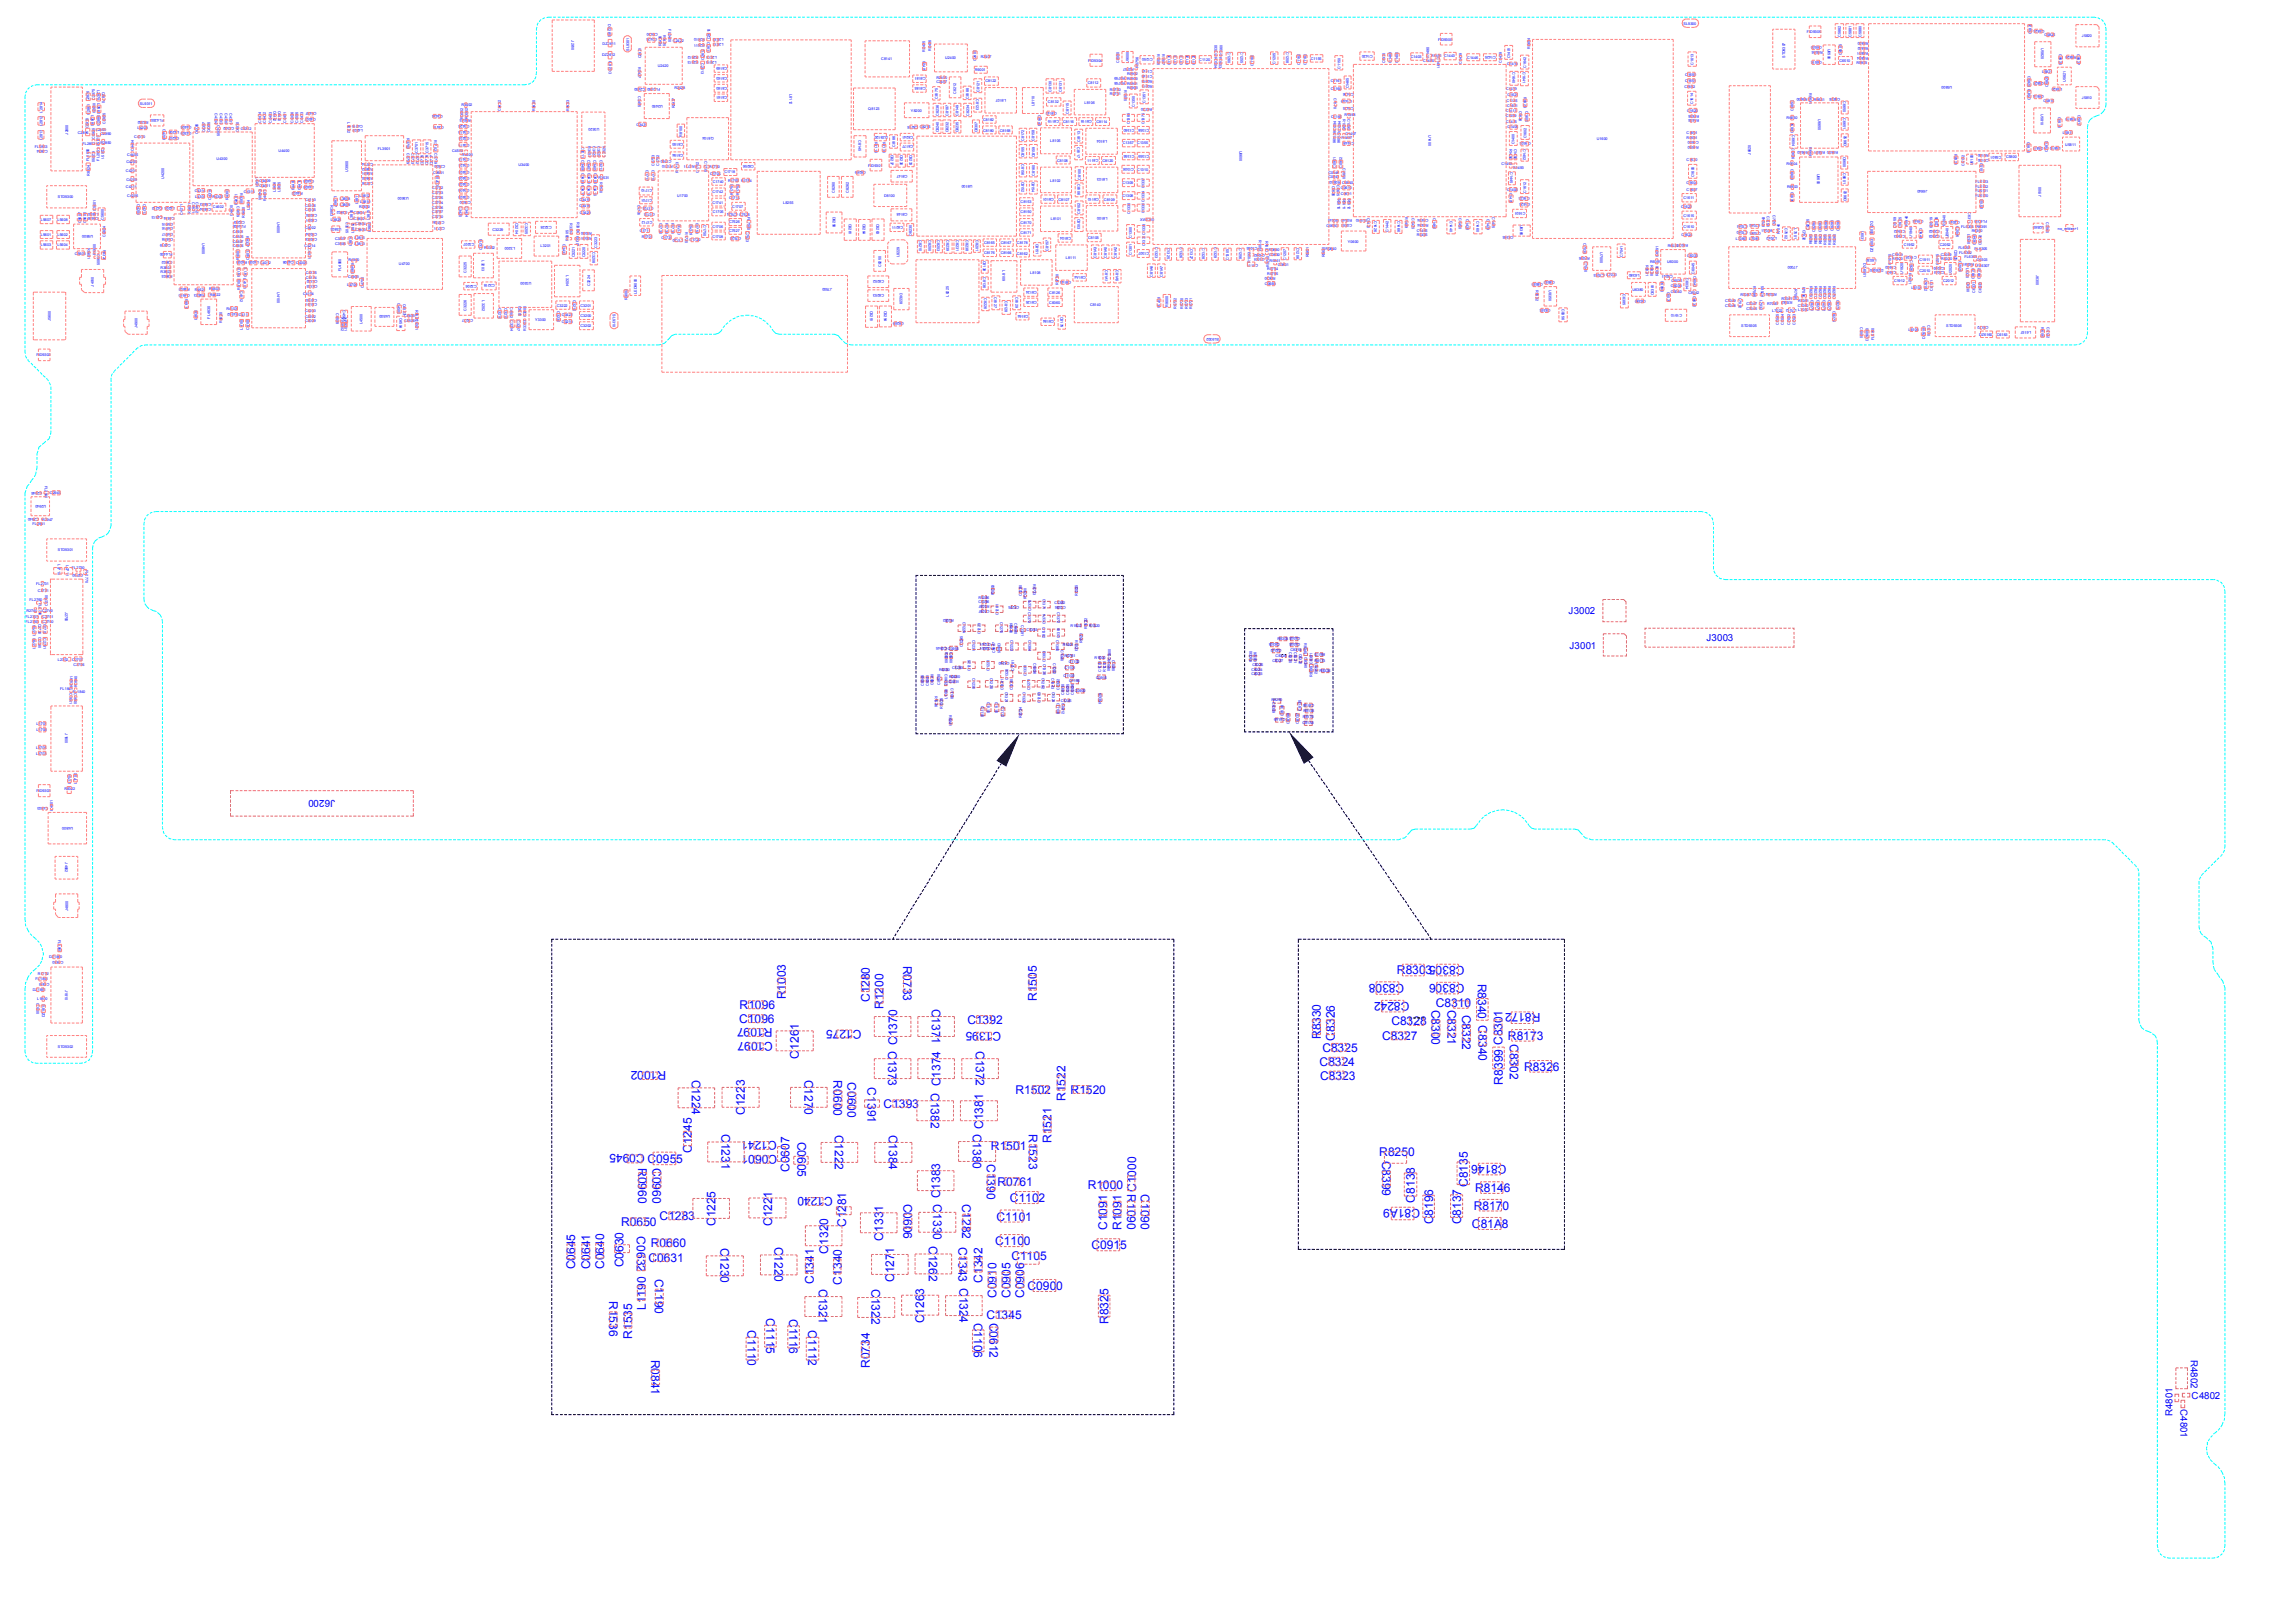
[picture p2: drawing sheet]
<svg xmlns="http://www.w3.org/2000/svg" width="420mm" height="297mm" viewBox="0 0 420 297" stroke-linecap="round" stroke-linejoin="round" font-family="sans-serif">
<defs><g id="words">
<g font-size="2.2" fill="#00f">
<text x="165.2" y="176.6" transform="rotate(90 165.2 176.6)">R0733</text>
<text x="255.5" y="178.2">R8303</text>
<text x="256.9" y="179.9" transform="rotate(-180 256.9 179.9)">C8308</text>
<text x="267.9" y="179.9" transform="rotate(-180 267.9 179.9)">C8306</text>
<text x="267.9" y="176.6" transform="rotate(-180 267.9 176.6)">C8305</text>
<text x="270.3" y="179.9" transform="rotate(90 270.3 179.9)">R8340 C8340</text>
<text x="135.3" y="184.6">R1096</text>
<text x="143.8" y="182.8" transform="rotate(-90 143.8 182.8)">R1003</text>
<text x="159.1" y="183.3" transform="rotate(-90 159.1 183.3)">C1280</text>
<text x="161.6" y="184.6" transform="rotate(-90 161.6 184.6)">R1200</text>
<text x="170.4" y="184.5" transform="rotate(90 170.4 184.5)">C1371</text>
<text x="189.7" y="183.1" transform="rotate(-90 189.7 183.1)">R1505</text>
<text x="257.8" y="183.2" transform="rotate(-180 257.8 183.2)">C8242</text>
<text x="261.9" y="184.7" transform="rotate(90 261.9 184.7)">C8300</text>
<text x="262.6" y="184.2">C8310</text>
<text x="264.8" y="184.7" transform="rotate(90 264.8 184.7)">C8321</text>
<text x="267.5" y="185.6" transform="rotate(90 267.5 185.6)">C8322</text>
<text x="281.8" y="185.3" transform="rotate(-180 281.8 185.3)">R8172</text>
<text x="135.2" y="187.1">C1096</text>
<text x="141.3" y="188.1" transform="rotate(-180 141.3 188.1)">R1097</text>
<text x="141.4" y="190.6" transform="rotate(-180 141.4 190.6)">C1097</text>
<text x="157.6" y="188.3" transform="rotate(-180 157.6 188.3)">C1275</text>
<text x="164.1" y="191.1" transform="rotate(-90 164.1 191.1)">C1370</text>
<text x="177" y="187.3">C1392</text>
<text x="183.1" y="188.7" transform="rotate(-180 183.1 188.7)">C1395</text>
<text x="241.6" y="190.1" transform="rotate(-90 241.6 190.1)">R8330</text>
<text x="244.2" y="190.3" transform="rotate(-90 244.2 190.3)">C8326</text>
<text x="252.8" y="190.3">C8327</text>
<text x="254.5" y="187.6">C8328</text>
<text x="275.8" y="190.2">R8173</text>
<text x="276.2" y="190.9" transform="rotate(90 276.2 190.9)">C8302</text>
<text x="121.8" y="195.9" transform="rotate(-180 121.8 195.9)">R1002</text>
<text x="126.6" y="197.5" transform="rotate(90 126.6 197.5)">C1224</text>
<text x="146.1" y="193.6" transform="rotate(-90 146.1 193.6)">C1261</text>
<text x="147.2" y="197.5" transform="rotate(90 147.2 197.5)">C1270</text>
<text x="152.5" y="197.6" transform="rotate(90 152.5 197.6)">R0600</text>
<text x="155" y="198" transform="rotate(90 155 198)">C0600</text>
<text x="162.5" y="192.2" transform="rotate(90 162.5 192.2)">C1373</text>
<text x="178.5" y="192.2" transform="rotate(90 178.5 192.2)">C1372</text>
<text x="241.4" y="194.9">C8324</text>
<text x="241.5" y="197.5">C8323</text>
<text x="241.9" y="192.4">C8325</text>
<text x="278.8" y="195.8">R8326</text>
<text x="136.2" y="204" transform="rotate(-90 136.2 204)">C1223</text>
<text x="158.7" y="198.9" transform="rotate(90 158.7 198.9)">C1391</text>
<text x="161.6" y="202.6">C1393</text>
<text x="170.3" y="199.9" transform="rotate(90 170.3 199.9)">C1382</text>
<text x="172" y="198.7" transform="rotate(-90 172 198.7)">C1374</text>
<text x="185.8" y="200.1">R1502</text>
<text x="194.9" y="201.4" transform="rotate(-90 194.9 201.4)">R1522</text>
<text x="195.8" y="200.1">R1520</text>
<text x="274.9" y="198.4" transform="rotate(-90 274.9 198.4)">R8399 C8301</text>
<text x="132" y="207.4" transform="rotate(90 132 207.4)">C1231</text>
<text x="142.1" y="208.7" transform="rotate(-180 142.1 208.7)">C1241</text>
<text x="145.9" y="208.8" transform="rotate(90 145.9 208.8)">C0605</text>
<text x="152.7" y="207.5" transform="rotate(90 152.7 207.5)">C1222</text>
<text x="162.6" y="207.5" transform="rotate(90 162.6 207.5)">C1384</text>
<text x="178" y="207.4" transform="rotate(90 178 207.4)">C1380</text>
<text x="179.8" y="206.5" transform="rotate(-90 179.8 206.5)">C1381</text>
<text x="188.2" y="207.4" transform="rotate(90 188.2 207.4)">R1523</text>
<text x="192.4" y="209.1" transform="rotate(-90 192.4 209.1)">R1521</text>
<text x="116.8" y="213.6" transform="rotate(90 116.8 213.6)">R0960</text>
<text x="117.9" y="211.2" transform="rotate(-180 117.9 211.2)">C0945</text>
<text x="118.4" y="212.7">C0955</text>
<text x="119.4" y="213.6" transform="rotate(90 119.4 213.6)">C0960</text>
<text x="126.6" y="210.9" transform="rotate(-90 126.6 210.9)">C1245</text>
<text x="142.2" y="211.3" transform="rotate(-180 142.2 211.3)">C0601</text>
<text x="144.4" y="214.4" transform="rotate(-90 144.4 214.4)">C0607</text>
<text x="180.5" y="213" transform="rotate(90 180.5 213)">C1390</text>
<text x="181.3" y="210.3">R1501</text>
<text x="252.3" y="211.4">R8250</text>
<text x="252.8" y="212.3" transform="rotate(90 252.8 212.3)">C8399</text>
<text x="275.6" y="213" transform="rotate(-180 275.6 213)">C8146</text>
<text x="152.3" y="219" transform="rotate(-180 152.3 219)">C1240</text>
<text x="165.3" y="220.1" transform="rotate(90 165.3 220.1)">C0606</text>
<text x="170.7" y="220.3" transform="rotate(90 170.7 220.3)">C1330</text>
<text x="172" y="219.2" transform="rotate(-90 172 219.2)">C1383</text>
<text x="176" y="220.1" transform="rotate(90 176 220.1)">C1282</text>
<text x="182.5" y="216.8">R0761</text>
<text x="184.7" y="219.9">C1102</text>
<text x="199" y="217.4">R1000</text>
<text x="206.2" y="218.5" transform="rotate(90 206.2 218.5)">R1090</text>
<text x="207.9" y="218" transform="rotate(-90 207.9 218)">C1000</text>
<text x="208.7" y="218.5" transform="rotate(90 208.7 218.5)">C1090</text>
<text x="258.8" y="220" transform="rotate(-90 258.8 220)">C8138</text>
<text x="259.8" y="221.2" transform="rotate(-180 259.8 221.2)">C81A9</text>
<text x="268.5" y="217.1" transform="rotate(-90 268.5 217.1)">C8135</text>
<text x="269.6" y="221.2">R8170</text>
<text x="269.8" y="217.9">R8146</text>
<text x="113.6" y="224.3">R0650</text>
<text x="116.5" y="226.2" transform="rotate(90 116.5 226.2)">C0632</text>
<text x="120.7" y="223.2">C1283</text>
<text x="130.9" y="224.3" transform="rotate(-90 130.9 224.3)">C1225</text>
<text x="141.2" y="224.3" transform="rotate(-90 141.2 224.3)">C1221</text>
<text x="154.8" y="224.5" transform="rotate(-90 154.8 224.5)">C1281</text>
<text x="161.5" y="226.9" transform="rotate(-90 161.5 226.9)">C1331</text>
<text x="169.9" y="227.9" transform="rotate(90 169.9 227.9)">C1262</text>
<text x="182" y="227.7">C1100</text>
<text x="182.3" y="223.3">C1101</text>
<text x="202.5" y="225" transform="rotate(-90 202.5 225)">C1091</text>
<text x="205.1" y="225" transform="rotate(-90 205.1 225)">R1091</text>
<text x="262.1" y="224" transform="rotate(-90 262.1 224)">C8196</text>
<text x="267.3" y="224" transform="rotate(-90 267.3 224)">C8137</text>
<text x="269.2" y="224.6">C81A8</text>
<text x="105.2" y="232.2" transform="rotate(-90 105.2 232.2)">C0645</text>
<text x="107.9" y="232.2" transform="rotate(-90 107.9 232.2)">C0641</text>
<text x="110.5" y="232.1" transform="rotate(-90 110.5 232.1)">C0640</text>
<text x="114" y="231.8" transform="rotate(-90 114 231.8)">C0630</text>
<text x="118.6" y="230.8">C0631</text>
<text x="119" y="228.1">R0660</text>
<text x="119.8" y="233.9" transform="rotate(90 119.8 233.9)">C1190</text>
<text x="131.8" y="228.2" transform="rotate(90 131.8 228.2)">C1230</text>
<text x="141.6" y="228" transform="rotate(90 141.6 228)">C1220</text>
<text x="151.5" y="229.3" transform="rotate(-90 151.5 229.3)">C1320</text>
<text x="175.3" y="228" transform="rotate(90 175.3 228)">C1343 C1324</text>
<text x="185" y="230.4">C1105</text>
<text x="199.6" y="228.4">C0915</text>
<text x="111.4" y="238" transform="rotate(90 111.4 238)">R1536</text>
<text x="118.1" y="239.6" transform="rotate(-90 118.1 239.6)">L1190</text>
<text x="148.8" y="234.9" transform="rotate(-90 148.8 234.9)">C1341</text>
<text x="149.8" y="235.7" transform="rotate(90 149.8 235.7)">C1321</text>
<text x="154" y="235" transform="rotate(-90 154 235)">C1340</text>
<text x="159.4" y="235.8" transform="rotate(90 159.4 235.8)">C1322</text>
<text x="163.6" y="234.5" transform="rotate(-90 163.6 234.5)">C1271</text>
<text x="179.7" y="234.6" transform="rotate(-90 179.7 234.6)">C1342</text>
<text x="182.3" y="237.4" transform="rotate(-90 182.3 237.4)">C0910</text>
<text x="184.8" y="237.4" transform="rotate(-90 184.8 237.4)">C0905</text>
<text x="187.4" y="237.4" transform="rotate(-90 187.4 237.4)">C0906</text>
<text x="188" y="235.9">C0900</text>
<text x="115.7" y="244.9" transform="rotate(-90 115.7 244.9)">R1535</text>
<text x="136.7" y="243.3" transform="rotate(90 136.7 243.3)">C1110</text>
<text x="140.1" y="241.1" transform="rotate(90 140.1 241.1)">C1115</text>
<text x="144.4" y="241.2" transform="rotate(90 144.4 241.2)">C1116</text>
<text x="147.8" y="243.3" transform="rotate(90 147.8 243.3)">C1112</text>
<text x="169.1" y="242.1" transform="rotate(-90 169.1 242.1)">C1263</text>
<text x="178.1" y="241.9" transform="rotate(90 178.1 241.9)">C1106</text>
<text x="180.4" y="241.2">C1345</text>
<text x="181" y="241.9" transform="rotate(90 181 241.9)">C0612</text>
<text x="202.8" y="242.2" transform="rotate(-90 202.8 242.2)">R8325</text>
<text x="119.1" y="248.7" transform="rotate(90 119.1 248.7)">R0841</text>
<text x="159.1" y="250.2" transform="rotate(-90 159.1 250.2)">R0734</text>
</g>
<g font-size="1.8" fill="#00f">
<text x="286.9" y="112.4">J3002</text>
<text x="287.1" y="118.6">J3001</text>
<text x="312.2" y="117.3">J3003</text>
<text x="61.3" y="146.3" transform="rotate(-180 61.3 146.3)">J6200</text>
<text x="400.7" y="248.7" transform="rotate(90 400.7 248.7)">R4802</text>
<text x="398.9" y="257.7" transform="rotate(90 398.9 257.7)">C4801</text>
<text x="400.9" y="255.9">C4802</text>
<text x="397.4" y="259.1" transform="rotate(-90 397.4 259.1)">R4801</text>
</g>
<g font-size=".7" fill="#00f">
<text x="111.3" y="4.4" transform="rotate(90 111.3 4.4)">DZ2610</text>
<text x="122.3" y="5.3" transform="rotate(90 122.3 5.3)">FL2420</text>
<text x="307.9" y="4.5">SL9300</text>
<text x="374" y="5.4" transform="rotate(-180 374 5.4)">C5824</text>
<text x="104.6" y="7.4" transform="rotate(90 104.6 7.4)">J2610</text>
<text x="110.2" y="10.2">DZ2612</text>
<text x="110.2" y="8.1">DZ2611</text>
<text x="115.1" y="9.3" transform="rotate(-90 115.1 9.3)">SL9301</text>
<text x="117.3" y="10.7" transform="rotate(-90 117.3 10.7)">C2421</text>
<text x="120.2" y="7" transform="rotate(-180 120.2 7)">C2425</text>
<text x="120.3" y="6" transform="rotate(-180 120.3 6)">C2420</text>
<text x="121" y="8.5" transform="rotate(-90 121 8.5)">R2426</text>
<text x="121.3" y="6.4" transform="rotate(90 121.3 6.4)">R2425</text>
<text x="123.1" y="7.7">C2422</text>
<text x="127.8" y="11.1" transform="rotate(-180 127.8 11.1)">R2613</text>
<text x="127.8" y="10.2" transform="rotate(-180 127.8 10.2)">R2612</text>
<text x="128.3" y="11.6" transform="rotate(90 128.3 11.6)">C2613</text>
<text x="128.8" y="10.9" transform="rotate(-90 128.8 10.9)">C2612</text>
<text x="128.9" y="7" transform="rotate(-180 128.9 7)">R2610</text>
<text x="128.9" y="8" transform="rotate(-180 128.9 8)">R2611</text>
<text x="129.4" y="7.7" transform="rotate(90 129.4 7.7)">C2611</text>
<text x="129.9" y="7.2" transform="rotate(-90 129.9 7.2)">C2610</text>
<text x="131.1" y="11.1" transform="rotate(-180 131.1 11.1)">L2613</text>
<text x="131.1" y="10.2" transform="rotate(-180 131.1 10.2)">L2612</text>
<text x="132.3" y="7.9" transform="rotate(-180 132.3 7.9)">L2611</text>
<text x="132.3" y="7" transform="rotate(-180 132.3 7)">L2610</text>
<text x="161.2" y="11">C8141</text>
<text x="168.8" y="11.1" transform="rotate(90 168.8 11.1)">C2401</text>
<text x="169.2" y="9.5" transform="rotate(-90 169.2 9.5)">R2405</text>
<text x="170.3" y="9.3" transform="rotate(-90 170.3 9.3)">R2406</text>
<text x="172.9" y="10.9">U2400</text>
<text x="178.6" y="11.2" transform="rotate(-90 178.6 11.2)">C2400</text>
<text x="179.4" y="10.6">R2407</text>
<text x="199.1" y="11.3">FID9304</text>
<text x="204.7" y="11.4" transform="rotate(-90 204.7 11.4)">C9000</text>
<text x="206.5" y="11.5" transform="rotate(-90 206.5 11.5)">U9000</text>
<text x="210.9" y="10.7" transform="rotate(-180 210.9 10.7)">C1250</text>
<text x="211.7" y="9.9" transform="rotate(90 211.7 9.9)">R1506</text>
<text x="212.6" y="9.9" transform="rotate(90 212.6 9.9)">R1507</text>
<text x="214.1" y="12" transform="rotate(-90 214.1 12)">C1135</text>
<text x="215.2" y="12" transform="rotate(-90 215.2 12)">C1130</text>
<text x="216.3" y="12" transform="rotate(-90 216.3 12)">C1131</text>
<text x="217.4" y="12" transform="rotate(-90 217.4 12)">C1126</text>
<text x="218.6" y="12" transform="rotate(-90 218.6 12)">C1125</text>
<text x="219.4" y="11.1">C1120</text>
<text x="222.2" y="10.5" transform="rotate(90 222.2 10.5)">R1504</text>
<text x="222.7" y="10.2" transform="rotate(-90 222.7 10.2)">R1530</text>
<text x="223" y="10.5" transform="rotate(90 223 10.5)">R1503</text>
<text x="223.6" y="10.2" transform="rotate(-90 223.6 10.2)">R1560</text>
<text x="224.6" y="9.5" transform="rotate(90 224.6 9.5)">C1260</text>
<text x="226.9" y="9.6" transform="rotate(90 226.9 9.6)">C1255</text>
<text x="233.3" y="11.7" transform="rotate(-90 233.3 11.7)">C1205</text>
<text x="235.3" y="9.6" transform="rotate(90 235.3 9.6)">C1208</text>
<text x="237.8" y="11.9" transform="rotate(-90 237.8 11.9)">C1162</text>
<text x="239" y="11.9" transform="rotate(-90 239 11.9)">C1163</text>
<text x="239.8" y="10.9">C1155</text>
<text x="251.1" y="10" transform="rotate(-180 251.1 10)">C1420</text>
<text x="253.4" y="11.6" transform="rotate(-90 253.4 11.6)">C1416</text>
<text x="254.5" y="11.5" transform="rotate(-90 254.5 11.5)">C1469</text>
<text x="255.8" y="11.5" transform="rotate(-90 255.8 11.5)">C1406</text>
<text x="258.1" y="10.6">C1403</text>
<text x="260.3" y="11.3">C1490</text>
<text x="261.5" y="10.6" transform="rotate(-90 261.5 10.6)">R1490</text>
<text x="261.8" y="10.4">R1491 C1443</text>
<text x="262.9" y="10.5" transform="rotate(90 262.9 10.5)">C1491</text>
<text x="263.1" y="7.5">FID9300</text>
<text x="267.4" y="11.7" transform="rotate(-90 267.4 11.7)">C1419</text>
<text x="268.4" y="10.8">C1446</text>
<text x="273.6" y="10.2" transform="rotate(-180 273.6 10.2)">C1425</text>
<text x="274.7" y="11.5" transform="rotate(-90 274.7 11.5)">C1439</text>
<text x="275.7" y="12">C1410</text>
<text x="276.3" y="10.7" transform="rotate(-90 276.3 10.7)">C1401</text>
<text x="279.9" y="8.9" transform="rotate(-90 279.9 8.9)">R1654</text>
<text x="309.8" y="11.9" transform="rotate(-90 309.8 11.9)">C1613</text>
<text x="326.6" y="10.6" transform="rotate(-90 326.6 10.6)">STD9307</text>
<text x="330.5" y="6">FID9305</text>
<text x="333.2" y="11.1" transform="rotate(-180 333.2 11.1)">C6515</text>
<text x="333.2" y="8.5" transform="rotate(-180 333.2 8.5)">C6500</text>
<text x="333.4" y="9.4" transform="rotate(-180 333.4 9.4)">R6505</text>
<text x="334.4" y="8.9" transform="rotate(90 334.4 8.9)">U6500</text>
<text x="336.5" y="11.4">C6510</text>
<text x="336.7" y="6.7" transform="rotate(-90 336.7 6.7)">C5882</text>
<text x="336.9" y="10.1" transform="rotate(-90 336.9 10.1)">C6505</text>
<text x="338.7" y="6.7" transform="rotate(-90 338.7 6.7)">C5881</text>
<text x="339.6" y="11.7">R5803</text>
<text x="340.5" y="6.7" transform="rotate(-90 340.5 6.7)">C5880</text>
<text x="341.7" y="10.3" transform="rotate(-180 341.7 10.3)">R5804</text>
<text x="341.7" y="9.5" transform="rotate(-180 341.7 9.5)">R5801</text>
<text x="341.8" y="8.7" transform="rotate(-180 341.8 8.7)">R5802</text>
<text x="341.8" y="7.7" transform="rotate(-180 341.8 7.7)">R5800</text>
<text x="371.6" y="6.3" transform="rotate(-90 371.6 6.3)">C5823</text>
<text x="373.4" y="8.8" transform="rotate(90 373.4 8.8)">U5820</text>
<text x="374" y="6.6">C5825</text>
<text x="376.7" y="9.8" transform="rotate(90 376.7 9.8)">C5826</text>
<text x="379.8" y="10.2" transform="rotate(-180 379.8 10.2)">R5820</text>
<text x="380" y="9.8" transform="rotate(90 380 9.8)">C5827</text>
<text x="380.8" y="6.8">J5820</text>
<text x="17.8" y="16.4" transform="rotate(90 17.8 16.4)">L2870</text>
<text x="18.7" y="16.8" transform="rotate(90 18.7 16.8)">C2870</text>
<text x="111.8" y="13.5" transform="rotate(-90 111.8 13.5)">DZ2613</text>
<text x="116.8" y="17.6" transform="rotate(90 116.8 17.6)">C2455</text>
<text x="116.8" y="12.3" transform="rotate(90 116.8 12.3)">R2427</text>
<text x="120.3" y="12.3">U2420</text>
<text x="120.7" y="16" transform="rotate(-180 120.7 16)">FL2450 C2450</text>
<text x="123.4" y="16.4">R2428</text>
<text x="133" y="15.8" transform="rotate(-180 133 15.8)">C8183</text>
<text x="133" y="17.6" transform="rotate(-180 133 17.6)">C8161</text>
<text x="133" y="14.1" transform="rotate(-180 133 14.1)">C8163</text>
<text x="133" y="12.3" transform="rotate(-180 133 12.3)">C8169</text>
<text x="144.4" y="17.2" transform="rotate(90 144.4 17.2)">L8112</text>
<text x="169.3" y="15.9" transform="rotate(-180 169.3 15.9)">C8185</text>
<text x="169.3" y="14.2" transform="rotate(-180 169.3 14.2)">C8181</text>
<text x="171.3" y="14.4">R2400</text>
<text x="171.3" y="15.3">C2457</text>
<text x="174.9" y="17.1" transform="rotate(-90 174.9 17.1)">C8212</text>
<text x="178.3" y="13.1">R9001</text>
<text x="179.2" y="16.8" transform="rotate(-90 179.2 16.8)">C8121</text>
<text x="180.3" y="15.1">C8122</text>
<text x="192.4" y="16.8" transform="rotate(-90 192.4 16.8)">C8130</text>
<text x="194.2" y="16.8" transform="rotate(-90 194.2 16.8)">C8131</text>
<text x="199" y="15.4">C8112</text>
<text x="203" y="16.6">R0750</text>
<text x="203" y="17.5">R0751</text>
<text x="205.7" y="16.5" transform="rotate(90 205.7 16.5)">R1500</text>
<text x="205.8" y="14.1" transform="rotate(-180 205.8 14.1)">R0759</text>
<text x="205.8" y="14.9" transform="rotate(-180 205.8 14.9)">R0758</text>
<text x="206.2" y="16.4">R0903</text>
<text x="206.2" y="14.6">R0900</text>
<text x="206.2" y="13.7">R0902</text>
<text x="206.2" y="15.5">R0901</text>
<text x="207.4" y="12.4" transform="rotate(-180 207.4 12.4)">R0757</text>
<text x="208.3" y="12.5" transform="rotate(-90 208.3 12.5)">R0756</text>
<text x="210.8" y="13.7" transform="rotate(-180 210.8 13.7)">C1140</text>
<text x="210.8" y="12.7" transform="rotate(-180 210.8 12.7)">C1141</text>
<text x="210.8" y="15.5" transform="rotate(-180 210.8 15.5)">R0911</text>
<text x="210.8" y="14.6" transform="rotate(-180 210.8 14.6)">R0910</text>
<text x="229.3" y="12" transform="rotate(-90 229.3 12)">C1166</text>
<text x="243.4" y="16.4">C1160</text>
<text x="243.4" y="15.1">C1161</text>
<text x="244" y="17.9" transform="rotate(90 244 17.9)">C1170</text>
<text x="245.2" y="12.6" transform="rotate(-90 245.2 12.6)">C1150</text>
<text x="246.7" y="16.2" transform="rotate(-90 246.7 16.2)">C1465</text>
<text x="247.6" y="17" transform="rotate(-180 247.6 17)">C1436</text>
<text x="275.5" y="16.5">C1479</text>
<text x="275.8" y="17.6">C1621</text>
<text x="276.7" y="13.2" transform="rotate(90 276.7 13.2)">C1640</text>
<text x="278.6" y="13.2" transform="rotate(90 278.6 13.2)">C1641</text>
<text x="278.7" y="17.7" transform="rotate(90 278.7 17.7)">R8323</text>
<text x="279.1" y="12.5" transform="rotate(-90 279.1 12.5)">C1642</text>
<text x="308.1" y="16.1">C1652</text>
<text x="308.3" y="13.9">C1650</text>
<text x="308.3" y="15">C1651</text>
<text x="330.6" y="17.9" transform="rotate(-180 330.6 17.9)">R6630</text>
<text x="331" y="17" transform="rotate(90 331 17)">R6631</text>
<text x="336.6" y="17.9" transform="rotate(-180 336.6 17.9)">C6656</text>
<text x="357.1" y="15.7" transform="rotate(-180 357.1 15.7)">U5800</text>
<text x="370.9" y="14" transform="rotate(90 370.9 14)">C5820</text>
<text x="373.5" y="13.3">L5821</text>
<text x="373.9" y="17.5" transform="rotate(-180 373.9 17.5)">C5814</text>
<text x="373.9" y="15" transform="rotate(-180 373.9 15)">C5821</text>
<text x="374.7" y="15.8" transform="rotate(-90 374.7 15.8)">C5822</text>
<text x="377.2" y="16" transform="rotate(-180 377.2 16)">L5820</text>
<text x="377.9" y="15" transform="rotate(-90 377.9 15)">U5821</text>
<text x="7.8" y="23.1" transform="rotate(-90 7.8 23.1)">L2812</text>
<text x="7.8" y="20.6" transform="rotate(-90 7.8 20.6)">L2814</text>
<text x="16.2" y="23.5" transform="rotate(-90 16.2 23.5)">C2800</text>
<text x="16.4" y="21" transform="rotate(-90 16.4 21)">C2861 C2876</text>
<text x="16.7" y="21.1" transform="rotate(90 16.7 21.1)">L2880</text>
<text x="17.4" y="20.8" transform="rotate(-90 17.4 20.8)">C2860 C2875</text>
<text x="17.5" y="23.9">L2890</text>
<text x="17.9" y="18.9" transform="rotate(90 17.9 18.9)">L2860</text>
<text x="18.3" y="23" transform="rotate(-90 18.3 23)">C2886</text>
<text x="19.3" y="22.6" transform="rotate(-90 19.3 22.6)">C2885</text>
<text x="25.1" y="23.6">L4203</text>
<text x="25.6" y="19.1">SL9311</text>
<text x="27.2" y="22.1" transform="rotate(-180 27.2 22.1)">R4202</text>
<text x="29.8" y="23.6" transform="rotate(90 29.8 23.6)">C4208</text>
<text x="30" y="21.8" transform="rotate(-180 30 21.8)">FL4200</text>
<text x="35.1" y="23" transform="rotate(-180 35.1 23)">C4406</text>
<text x="39.3" y="20.8" transform="rotate(90 39.3 20.8)">C4304</text>
<text x="39.7" y="22.9" transform="rotate(90 39.7 22.9)">C4305</text>
<text x="40.2" y="20.8" transform="rotate(90 40.2 20.8)">C4303</text>
<text x="41.1" y="20.8" transform="rotate(90 41.1 20.8)">C4300</text>
<text x="42" y="20.8" transform="rotate(90 42 20.8)">C4301</text>
<text x="42.8" y="23.2" transform="rotate(-180 42.8 23.2)">C4302</text>
<text x="44" y="23.7">C4312</text>
<text x="47.8" y="22.5" transform="rotate(-90 47.8 22.5)">C4414</text>
<text x="48.6" y="22.5" transform="rotate(-90 48.6 22.5)">C4412</text>
<text x="49.7" y="22.5" transform="rotate(-90 49.7 22.5)">C4403</text>
<text x="50" y="20.2" transform="rotate(90 50 20.2)">C4402</text>
<text x="50.9" y="20.2" transform="rotate(90 50.9 20.2)">C4400</text>
<text x="52.3" y="22.5" transform="rotate(-90 52.3 22.5)">C4401</text>
<text x="53.7" y="22.5" transform="rotate(-90 53.7 22.5)">C4006</text>
<text x="54.5" y="22.5" transform="rotate(-90 54.5 22.5)">C4005</text>
<text x="55.5" y="22.5" transform="rotate(-90 55.5 22.5)">C4413</text>
<text x="57.7" y="21.5" transform="rotate(-180 57.7 21.5)">C4007</text>
<text x="57.9" y="20.5" transform="rotate(-180 57.9 20.5)">C4407</text>
<text x="63.6" y="22.4" transform="rotate(90 63.6 22.4)">L4202</text>
<text x="66.4" y="22.8" transform="rotate(-180 66.4 22.8)">C4210</text>
<text x="66.4" y="23.6" transform="rotate(-180 66.4 23.6)">L4201</text>
<text x="81" y="21" transform="rotate(-180 81 21)">C3434</text>
<text x="81.2" y="23" transform="rotate(-180 81.2 23)">C3414</text>
<text x="84.4" y="19.3">R3402</text>
<text x="84.7" y="21.8" transform="rotate(-90 84.7 21.8)">R3002</text>
<text x="85.6" y="21.8" transform="rotate(-90 85.6 21.8)">R3502</text>
<text x="85.9" y="22.9" transform="rotate(-180 85.9 22.9)">C3426</text>
<text x="85.9" y="24" transform="rotate(-180 85.9 24)">C3413</text>
<text x="86.1" y="21.9" transform="rotate(-180 86.1 21.9)">R3003</text>
<text x="91.6" y="20.3" transform="rotate(-90 91.6 20.3)">C3432</text>
<text x="97.9" y="20.3" transform="rotate(-90 97.9 20.3)">R3400</text>
<text x="104.1" y="20.3" transform="rotate(-90 104.1 20.3)">R3403</text>
<text x="109.6" y="23.5" transform="rotate(-180 109.6 23.5)">U3520</text>
<text x="116.4" y="23">C3431</text>
<text x="121.2" y="19.1" transform="rotate(-180 121.2 19.1)">U2450</text>
<text x="123.4" y="19.8" transform="rotate(-90 123.4 19.8)">R2457</text>
<text x="158.8" y="20.2">Q8123</text>
<text x="166.6" y="20.4">Y8200</text>
<text x="168" y="23" transform="rotate(-180 168 23)">C8216</text>
<text x="168.2" y="23.5">C8215</text>
<text x="171.5" y="18.1" transform="rotate(-90 171.5 18.1)">C8175</text>
<text x="171.7" y="21.2" transform="rotate(-90 171.7 21.2)">C8236</text>
<text x="173.5" y="21.2" transform="rotate(-90 173.5 21.2)">C8187</text>
<text x="175.3" y="21.2" transform="rotate(-90 175.3 21.2)">C8149</text>
<text x="177.2" y="18.1" transform="rotate(-90 177.2 18.1)">C8188</text>
<text x="177.3" y="21.2" transform="rotate(-90 177.3 21.2)">C8234</text>
<text x="178.6" y="18.1" transform="rotate(90 178.6 18.1)">C8123</text>
<text x="179.8" y="22.1">C8182</text>
<text x="184.1" y="18.1" transform="rotate(-180 184.1 18.1)">L8107</text>
<text x="189.2" y="19.4" transform="rotate(-90 189.2 19.4)">L8110</text>
<text x="189.9" y="21" transform="rotate(90 189.9 21)">C8143</text>
<text x="191.7" y="18.9">C8132</text>
<text x="193.3" y="20.4" transform="rotate(-180 193.3 20.4)">C8142</text>
<text x="193.7" y="21.9" transform="rotate(-180 193.7 21.9)">C8119</text>
<text x="194.5" y="22.5">C8116</text>
<text x="195.5" y="20.8" transform="rotate(-90 195.5 20.8)">C8115</text>
<text x="198.4" y="19">L8106</text>
<text x="199.7" y="21.9" transform="rotate(-180 199.7 21.9)">C8118</text>
<text x="200.6" y="22.5">C8114</text>
<text x="206.7" y="22.7" transform="rotate(-90 206.7 22.7)">C1385</text>
<text x="207.5" y="23.6" transform="rotate(-180 207.5 23.6)">C1360</text>
<text x="207.6" y="19.6" transform="rotate(-90 207.6 19.6)">C1350</text>
<text x="209.4" y="22.7" transform="rotate(-90 209.4 22.7)">C1375</text>
<text x="209.6" y="18.8" transform="rotate(-90 209.6 18.8)">C1351</text>
<text x="210.2" y="23.6" transform="rotate(-180 210.2 23.6)">C1358</text>
<text x="210.7" y="19.7" transform="rotate(-180 210.7 19.7)">R0730</text>
<text x="243.5" y="21.6">C1165</text>
<text x="245.6" y="21.9" transform="rotate(90 245.6 21.9)">R1095</text>
<text x="246" y="21.2">R1498</text>
<text x="246.5" y="21.9" transform="rotate(90 246.5 21.9)">C1095</text>
<text x="247.3" y="18.2" transform="rotate(-180 247.3 18.2)">C1449</text>
<text x="247.6" y="19.6" transform="rotate(-180 247.6 19.6)">C1476</text>
<text x="275.4" y="21.4">C1459</text>
<text x="275.4" y="20.4">C1411</text>
<text x="275.5" y="22.5">C1415</text>
<text x="275.6" y="18.6">C1145</text>
<text x="275.7" y="19.5">C1631</text>
<text x="275.8" y="23.5">C1405</text>
<text x="277.9" y="20.2" transform="rotate(90 277.9 20.2)">C1608</text>
<text x="279.1" y="20.3" transform="rotate(90 279.1 20.3)">C1605</text>
<text x="308.6" y="20.5">C1620</text>
<text x="309.7" y="19.1" transform="rotate(-90 309.7 19.1)">C1614</text>
<text x="310.8" y="21" transform="rotate(-180 310.8 21)">R1655</text>
<text x="310.8" y="21.9" transform="rotate(-180 310.8 21.9)">R1656</text>
<text x="326.8" y="21.7">R6650</text>
<text x="328.1" y="20.2" transform="rotate(-90 328.1 20.2)">C6653</text>
<text x="331.8" y="18.4">R6651</text>
<text x="332.6" y="21.9" transform="rotate(90 332.6 21.9)">U6650</text>
<text x="337.1" y="18.6" transform="rotate(90 337.1 18.6)">C6650</text>
<text x="337.1" y="21.6" transform="rotate(90 337.1 21.6)">C6651</text>
<text x="371.4" y="18.3" transform="rotate(-90 371.4 18.3)">C5813</text>
<text x="373.3" y="20.9" transform="rotate(90 373.3 20.9)">U5810</text>
<text x="373.8" y="18.7">C5815</text>
<text x="376.5" y="21.3" transform="rotate(90 376.5 21.3)">C5816</text>
<text x="379.8" y="21.5" transform="rotate(-180 379.8 21.5)">R5810</text>
<text x="380.1" y="21.1" transform="rotate(90 380.1 21.1)">C5817</text>
<text x="380.8" y="18.1">J5810</text>
<text x="6.3" y="27">FL2853</text>
<text x="7.8" y="25.7" transform="rotate(-90 7.8 25.7)">L2813</text>
<text x="8.7" y="27.4" transform="rotate(-180 8.7 27.4)">C2854</text>
<text x="12.4" y="24.7" transform="rotate(-90 12.4 24.7)">J2800</text>
<text x="14.2" y="24.5">C2896</text>
<text x="15.1" y="26.5">FL2852</text>
<text x="16.3" y="29.5" transform="rotate(-90 16.3 29.5)">FL2850</text>
<text x="16.8" y="27.6" transform="rotate(90 16.8 27.6)">C2850</text>
<text x="17.4" y="25.4" transform="rotate(-90 17.4 25.4)">C2895</text>
<text x="17.7" y="24.7" transform="rotate(90 17.7 24.7)">C2852</text>
<text x="18.2" y="29.4" transform="rotate(-90 18.2 29.4)">FL2851</text>
<text x="18.4" y="24.7">C2890</text>
<text x="18.4" y="26.3">R2850</text>
<text x="18.5" y="27" transform="rotate(90 18.5 27)">C2851</text>
<text x="23.1" y="29.8">C4200</text>
<text x="23.3" y="28.5">C4405</text>
<text x="24.5" y="27.5" transform="rotate(-90 24.5 27.5)">C4404</text>
<text x="24.6" y="25.3">C4310</text>
<text x="32.8" y="25" transform="rotate(-180 32.8 25)">C4207</text>
<text x="35.1" y="24.1" transform="rotate(-180 35.1 24.1)">C4309 L4200</text>
<text x="36.2" y="24.6" transform="rotate(-90 36.2 24.6)">C4205</text>
<text x="37.5" y="24.2" transform="rotate(-90 37.5 24.2)">C4307</text>
<text x="38.4" y="24.2" transform="rotate(-90 38.4 24.2)">C4306</text>
<text x="39.6" y="29.3">U4300</text>
<text x="43.7" y="24.2" transform="rotate(-90 43.7 24.2)">C4010</text>
<text x="51" y="27.8">U4400</text>
<text x="68.2" y="29.8" transform="rotate(-180 68.2 29.8)">C3714</text>
<text x="69.1" y="27.4">FL3901</text>
<text x="74.4" y="28" transform="rotate(90 74.4 28)">C3709</text>
<text x="74.4" y="25.3" transform="rotate(90 74.4 25.3)">R3700</text>
<text x="75.3" y="28" transform="rotate(90 75.3 28)">C3713</text>
<text x="76.1" y="28" transform="rotate(90 76.1 28)">C3712</text>
<text x="76.5" y="28" transform="rotate(-90 76.5 28)">C3701</text>
<text x="79.4" y="25.6" transform="rotate(90 79.4 25.6)">R3702 C3719</text>
<text x="82.7" y="27.8">C4500</text>
<text x="84.5" y="28.5">R4500</text>
<text x="85.9" y="26.3" transform="rotate(-180 85.9 26.3)">C3411</text>
<text x="85.9" y="29" transform="rotate(-180 85.9 29)">C3412</text>
<text x="85.9" y="25.1" transform="rotate(-180 85.9 25.1)">C3231</text>
<text x="106.3" y="26.9" transform="rotate(90 106.3 26.9)">C3211 C3408 C3409 C3417</text>
<text x="107.4" y="29.3" transform="rotate(90 107.4 29.3)">C3407 C3410 C3416</text>
<text x="107.6" y="26.8" transform="rotate(90 107.6 26.8)">R3401</text>
<text x="108.5" y="26.8" transform="rotate(90 108.5 26.8)">C3423</text>
<text x="108.5" y="29.3" transform="rotate(90 108.5 29.3)">C3405 C3406 C3415</text>
<text x="109.3" y="26.8" transform="rotate(90 109.3 26.8)">C3520</text>
<text x="109.7" y="29.3" transform="rotate(90 109.7 29.3)">C3213</text>
<text x="110.7" y="28.6" transform="rotate(-90 110.7 28.6)">L3520</text>
<text x="122.9" y="29.2" transform="rotate(-180 122.9 29.2)">C1790</text>
<text x="124.8" y="25" transform="rotate(-90 124.8 25)">R8100</text>
<text x="125" y="28.2" transform="rotate(-180 125 28.2)">C8194</text>
<text x="125" y="26.1" transform="rotate(-180 125 26.1)">C8193</text>
<text x="128.9" y="29.5" transform="rotate(90 128.9 29.5)">C1715</text>
<text x="130.6" y="25.1" transform="rotate(-180 130.6 25.1)">Q8104</text>
<text x="157.1" y="25.7" transform="rotate(90 157.1 25.7)">C8145</text>
<text x="160" y="25.9" transform="rotate(90 160 25.9)">R8116</text>
<text x="161.5" y="25.9" transform="rotate(90 161.5 25.9)">R8130</text>
<text x="162.4" y="24.8" transform="rotate(-180 162.4 24.8)">DZ8120</text>
<text x="163" y="28.3" transform="rotate(90 163 28.3)">C8237</text>
<text x="163.7" y="26.9" transform="rotate(-90 163.7 26.9)">C8186</text>
<text x="164.7" y="28.3" transform="rotate(90 164.7 28.3)">C8230</text>
<text x="166.4" y="28.3" transform="rotate(90 166.4 28.3)">C8233</text>
<text x="167" y="24.8" transform="rotate(-180 167 24.8)">C8241</text>
<text x="167" y="26.6" transform="rotate(-180 167 26.6)">C8177</text>
<text x="171.7" y="24.2" transform="rotate(-90 171.7 24.2)">C8240</text>
<text x="173.5" y="24.2" transform="rotate(-90 173.5 24.2)">C8232</text>
<text x="175.3" y="24.2" transform="rotate(-90 175.3 24.2)">C8235</text>
<text x="178.8" y="24.2" transform="rotate(-90 178.8 24.2)">C8307</text>
<text x="179.8" y="24.1">C8180</text>
<text x="182.9" y="24.1">C8168</text>
<text x="186.9" y="30" transform="rotate(90 186.9 30)">C8156</text>
<text x="187.4" y="28.8" transform="rotate(-90 187.4 28.8)">C8155</text>
<text x="187.4" y="25.8" transform="rotate(-90 187.4 25.8)">C8172</text>
<text x="189.2" y="25.8" transform="rotate(-90 189.2 25.8)">C8158</text>
<text x="189.3" y="28.8" transform="rotate(-90 189.3 28.8)">C8159</text>
<text x="192.1" y="26">L8105</text>
<text x="193.4" y="29.6">C8108</text>
<text x="197" y="26.9" transform="rotate(90 197 26.9)">C8117</text>
<text x="197.6" y="26" transform="rotate(-90 197.6 26)">C8113</text>
<text x="200.9" y="29.1" transform="rotate(-180 200.9 29.1)">C8111</text>
<text x="201.7" y="29.6">C8120</text>
<text x="202.5" y="25.6" transform="rotate(-180 202.5 25.6)">L8104</text>
<text x="205.4" y="26.4">C1357</text>
<text x="207.5" y="28.3" transform="rotate(-180 207.5 28.3)">C1356</text>
<text x="208" y="26.4">C1355</text>
<text x="210.2" y="28.3" transform="rotate(-180 210.2 28.3)">C1359</text>
<text x="226.7" y="27.5" transform="rotate(90 226.7 27.5)">U0600</text>
<text x="243.8" y="24.2" transform="rotate(90 243.8 24.2)">R1496</text>
<text x="244.4" y="24.1" transform="rotate(-90 244.4 24.1)">R1094</text>
<text x="244.7" y="24.2" transform="rotate(90 244.7 24.2)">C1496</text>
<text x="245.3" y="24.1" transform="rotate(-90 245.3 24.1)">C1094</text>
<text x="245.4" y="25.5">R1497</text>
<text x="246.1" y="24.7">C1497</text>
<text x="247.7" y="26" transform="rotate(-180 247.7 26)">C1448</text>
<text x="261.3" y="24.7" transform="rotate(90 261.3 24.7)">U1400</text>
<text x="276.1" y="27.2" transform="rotate(90 276.1 27.2)">R1492</text>
<text x="276.9" y="27.2" transform="rotate(90 276.9 27.2)">C1492</text>
<text x="277" y="26.4" transform="rotate(-90 277 26.4)">C1400</text>
<text x="278.6" y="27.3" transform="rotate(90 278.6 27.3)">C1402</text>
<text x="279.2" y="25.3" transform="rotate(-90 279.2 25.3)">C1602</text>
<text x="280" y="26" transform="rotate(-180 280 26)">C1606</text>
<text x="292.1" y="25.7">U1600</text>
<text x="308.5" y="24.6">C1691</text>
<text x="308.5" y="29.5">C1630</text>
<text x="308.5" y="25.4">R1691</text>
<text x="310.7" y="25.8" transform="rotate(-180 310.7 25.8)">C1690</text>
<text x="310.7" y="26.7" transform="rotate(-180 310.7 26.7)">R1690</text>
<text x="320.3" y="28.3" transform="rotate(-90 320.3 28.3)">J6620</text>
<text x="327.8" y="24.7" transform="rotate(90 327.8 24.7)">C6604 C6606</text>
<text x="328.1" y="24.4" transform="rotate(-90 328.1 24.4)">C6654</text>
<text x="330.8" y="27.7" transform="rotate(-180 330.8 27.7)">R6640</text>
<text x="331" y="26.9" transform="rotate(90 331 26.9)">R6641</text>
<text x="336.2" y="27.6" transform="rotate(-180 336.2 27.6)">R6600 R6601</text>
<text x="337.1" y="28.6" transform="rotate(90 337.1 28.6)">C6600</text>
<text x="337.7" y="26.8" transform="rotate(-90 337.7 26.8)">C6652</text>
<text x="357.6" y="28.1" transform="rotate(90 357.6 28.1)">R8321</text>
<text x="362.2" y="29.7" transform="rotate(90 362.2 29.7)">C5101</text>
<text x="363.8" y="28.2" transform="rotate(-180 363.8 28.2)">R5100</text>
<text x="363.8" y="29.1" transform="rotate(-180 363.8 29.1)">C5100</text>
<text x="366.1" y="28.5" transform="rotate(-180 366.1 28.5)">C5801</text>
<text x="366.9" y="29">C5800</text>
<text x="370.8" y="25.9" transform="rotate(90 370.8 25.9)">C5810</text>
<text x="373.8" y="26.9" transform="rotate(-180 373.8 26.9)">C5811</text>
<text x="374.6" y="27.8" transform="rotate(-90 374.6 27.8)">C5812</text>
<text x="376.9" y="26.9" transform="rotate(-180 376.9 26.9)">L5810</text>
<text x="377.4" y="24.5">L5811</text>
<text x="377.8" y="26.7">U5811</text>
<text x="16.4" y="32.2" transform="rotate(-90 16.4 32.2)">R8324</text>
<text x="23" y="31.4">C4201</text>
<text x="23" y="34.4">C4311</text>
<text x="23.1" y="33.1">C4209</text>
<text x="23.3" y="36">C4206</text>
<text x="30.1" y="32.7" transform="rotate(-90 30.1 32.7)">U4200</text>
<text x="35.6" y="35.1">C4314</text>
<text x="43.9" y="35.3" transform="rotate(90 43.9 35.3)">R4300</text>
<text x="44.6" y="35.2">C4315</text>
<text x="46.8" y="32.4" transform="rotate(90 46.8 32.4)">L4401</text>
<text x="47.3" y="34.6" transform="rotate(90 47.3 34.6)">R4400</text>
<text x="47.5" y="33.4">C4409</text>
<text x="47.5" y="34.2">C4411</text>
<text x="50.5" y="35.2" transform="rotate(-90 50.5 35.2)">L3806</text>
<text x="51.3" y="35.2" transform="rotate(-90 51.3 35.2)">L3805</text>
<text x="53.8" y="34.8" transform="rotate(-90 53.8 34.8)">R4403</text>
<text x="55" y="34.8" transform="rotate(-90 55 34.8)">C4410</text>
<text x="55.4" y="35.2" transform="rotate(-180 55.4 35.2)">R4402</text>
<text x="57.4" y="34.1" transform="rotate(-180 57.4 34.1)">L4400</text>
<text x="57.5" y="32.9" transform="rotate(-180 57.5 32.9)">C4408</text>
<text x="61.1" y="35.9" transform="rotate(90 61.1 35.9)">L3807</text>
<text x="63.7" y="31.4" transform="rotate(-90 63.7 31.4)">U3900</text>
<text x="65.8" y="36">L3812</text>
<text x="68.2" y="33.3" transform="rotate(-180 68.2 33.3)">C3716</text>
<text x="68.2" y="32.4" transform="rotate(-180 68.2 32.4)">R3800</text>
<text x="68.2" y="31.5" transform="rotate(-180 68.2 31.5)">R3801</text>
<text x="68.2" y="30.7" transform="rotate(-180 68.2 30.7)">R3802</text>
<text x="74.8" y="36" transform="rotate(-180 74.8 36)">U3600</text>
<text x="77.5" y="30.2" transform="rotate(-90 77.5 30.2)">C3720</text>
<text x="78.3" y="30.2" transform="rotate(-90 78.3 30.2)">C3718 C3715</text>
<text x="79.1" y="34.6">C3702</text>
<text x="79.1" y="35.5">C3703</text>
<text x="79.2" y="30.2" transform="rotate(-90 79.2 30.2)">C3717</text>
<text x="79.2" y="31.8">C3601</text>
<text x="80.3" y="34.1" transform="rotate(-90 80.3 34.1)">C3700</text>
<text x="81.4" y="30.2" transform="rotate(-180 81.4 30.2)">C3600</text>
<text x="85.9" y="34.6" transform="rotate(-180 85.9 34.6)">C3400</text>
<text x="85.9" y="31.3" transform="rotate(-180 85.9 31.3)">C3401</text>
<text x="85.9" y="33.5" transform="rotate(-180 85.9 33.5)">C3402</text>
<text x="85.9" y="35.8" transform="rotate(-180 85.9 35.8)">C3403</text>
<text x="85.9" y="30.1" transform="rotate(-180 85.9 30.1)">C3421</text>
<text x="85.9" y="32.4" transform="rotate(-180 85.9 32.4)">C3404</text>
<text x="94.8" y="30.4">U3400</text>
<text x="109.5" y="32.7">R3531</text>
<text x="109.7" y="33.3" transform="rotate(90 109.7 33.3)">R3530</text>
<text x="118.1" y="31.2" transform="rotate(90 118.1 31.2)">C1717</text>
<text x="119.2" y="31.2" transform="rotate(90 119.2 31.2)">C1716</text>
<text x="119.3" y="34.6" transform="rotate(-180 119.3 34.6)">C1710</text>
<text x="119.7" y="30.3" transform="rotate(-90 119.7 30.3)">C1793</text>
<text x="120.6" y="30.3" transform="rotate(-90 120.6 30.3)">C1792</text>
<text x="123.1" y="30.2" transform="rotate(-180 123.1 30.2)">R1710</text>
<text x="124.1" y="31.6" transform="rotate(-90 124.1 31.6)">R1713</text>
<text x="127.1" y="30.2" transform="rotate(-180 127.1 30.2)">R1711</text>
<text x="127.8" y="31.6" transform="rotate(-90 127.8 31.6)">C1702</text>
<text x="129.7" y="30.7">R1740</text>
<text x="129.9" y="32">C1704</text>
<text x="130.3" y="35.3">C1742</text>
<text x="130.4" y="33.5">C1740</text>
<text x="132.5" y="31.7">C1718</text>
<text x="133.2" y="33.2">R1753 R1754</text>
<text x="134.1" y="35.7" transform="rotate(-90 134.1 35.7)">R1751</text>
<text x="135.2" y="35.7" transform="rotate(-90 135.2 35.7)">R1752</text>
<text x="137.9" y="30.2" transform="rotate(-180 137.9 30.2)">C8256</text>
<text x="152.7" y="35.2" transform="rotate(-90 152.7 35.2)">C8260</text>
<text x="155.3" y="35.2" transform="rotate(-90 155.3 35.2)">C8262</text>
<text x="158.4" y="31.3" transform="rotate(-180 158.4 31.3)">C8269</text>
<text x="158.8" y="30.5">FID9301</text>
<text x="161.7" y="36">D8100</text>
<text x="166" y="31.9" transform="rotate(-180 166 31.9)">C8147</text>
<text x="177.9" y="33.8" transform="rotate(-180 177.9 33.8)">U8100</text>
<text x="186.9" y="33.2" transform="rotate(90 186.9 33.2)">C8152</text>
<text x="188.7" y="33.2" transform="rotate(90 188.7 33.2)">C8154</text>
<text x="189.3" y="32.2" transform="rotate(-90 189.3 32.2)">C8160</text>
<text x="192.1" y="33.2">L8102</text>
<text x="197.1" y="33.6" transform="rotate(90 197.1 33.6)">C8106</text>
<text x="197.7" y="32.9" transform="rotate(-90 197.7 32.9)">C8100</text>
<text x="202.6" y="32.6" transform="rotate(-180 202.6 32.6)">L8103</text>
<text x="205.3" y="33.7">C1309</text>
<text x="207.4" y="30.7" transform="rotate(-180 207.4 30.7)">C1306</text>
<text x="208" y="31.3">C1310</text>
<text x="243" y="31.8">C0946</text>
<text x="243" y="32.6">C0941</text>
<text x="243.7" y="34" transform="rotate(90 243.7 34)">C0620</text>
<text x="244.3" y="30.7" transform="rotate(-90 244.3 30.7)">C0951</text>
<text x="244.5" y="33.9" transform="rotate(90 244.5 33.9)">C0615 R0610</text>
<text x="245.2" y="33" transform="rotate(-180 245.2 33)">R0940</text>
<text x="245.3" y="34.6">C0610</text>
<text x="245.3" y="35.7">C0611</text>
<text x="245.5" y="33.6">C0940</text>
<text x="245.5" y="30.7" transform="rotate(-90 245.5 30.7)">C0952</text>
<text x="245.6" y="30.7" transform="rotate(90 245.6 30.7)">C0950</text>
<text x="274.7" y="30.2">C1493</text>
<text x="275.7" y="35">C1408</text>
<text x="276.1" y="35.2" transform="rotate(90 276.1 35.2)">C1407</text>
<text x="276.3" y="31.5" transform="rotate(90 276.3 31.5)">C1445</text>
<text x="276.8" y="30.9">R1493</text>
<text x="279.1" y="35.2" transform="rotate(-90 279.1 35.2)">C1612</text>
<text x="308.5" y="35">C1607</text>
<text x="308.5" y="33.7">C1604</text>
<text x="309.9" y="32.4" transform="rotate(-90 309.9 32.4)">C1600</text>
<text x="326.8" y="30.2">R6604</text>
<text x="326.9" y="34.4">R6603</text>
<text x="327.6" y="30.9" transform="rotate(90 327.6 30.9)">C6603</text>
<text x="327.6" y="35.1" transform="rotate(90 327.6 35.1)">C6605</text>
<text x="332.4" y="31.8" transform="rotate(90 332.4 31.8)">U6600</text>
<text x="337.1" y="31.6" transform="rotate(90 337.1 31.6)">C6601</text>
<text x="352.6" y="34.8" transform="rotate(-180 352.6 34.8)">J6640</text>
<text x="359.3" y="30.3" transform="rotate(-90 359.3 30.3)">C5102</text>
<text x="360.9" y="30.2" transform="rotate(-90 360.9 30.2)">U5100</text>
<text x="361.4" y="35.2">FL5121</text>
<text x="361.4" y="36">FL5120</text>
<text x="361.4" y="33.5">FL5123</text>
<text x="361.4" y="34.3">FL5122</text>
<text x="373.4" y="36" transform="rotate(-90 373.4 36)">J5100</text>
<text x="7.5" y="40.4">L5607</text>
<text x="10.5" y="40.4">L5608</text>
<text x="10.6" y="36.3">STD9300</text>
<text x="14.8" y="40.8" transform="rotate(-90 14.8 40.8)">C5607</text>
<text x="15.7" y="40.8" transform="rotate(-90 15.7 40.8)">C5602</text>
<text x="17.5" y="38.5" transform="rotate(-90 17.5 38.5)">C5601</text>
<text x="18" y="39.7" transform="rotate(-180 18 39.7)">C5606</text>
<text x="18" y="38.9" transform="rotate(-180 18 38.9)">L5600</text>
<text x="19" y="40.2" transform="rotate(-90 19 40.2)">C5600</text>
<text x="25.1" y="37.4" transform="rotate(90 25.1 37.4)">C4204</text>
<text x="26.2" y="37.4" transform="rotate(90 26.2 37.4)">C4213</text>
<text x="29.7" y="39.5" transform="rotate(-180 29.7 39.5)">C4613</text>
<text x="31.7" y="40.7" transform="rotate(-180 31.7 40.7)">C4615</text>
<text x="31.7" y="41.6" transform="rotate(-180 31.7 41.6)">C4616</text>
<text x="31.9" y="39.7" transform="rotate(-180 31.9 39.7)">C4614</text>
<text x="32" y="37.9" transform="rotate(-180 32 37.9)">L4204 C4212</text>
<text x="33.4" y="39.3" transform="rotate(-90 33.4 39.3)">C4211</text>
<text x="34.9" y="39.1" transform="rotate(-90 34.9 39.1)">R4601</text>
<text x="35.1" y="36.9" transform="rotate(90 35.1 36.9)">C4611</text>
<text x="35.7" y="36.2">L4301</text>
<text x="35.8" y="36.9" transform="rotate(90 35.8 36.9)">C4612</text>
<text x="38.6" y="38.1" transform="rotate(-180 38.6 38.1)">C4604</text>
<text x="38.6" y="37.2" transform="rotate(-180 38.6 37.2)">C4603</text>
<text x="38.6" y="36.5" transform="rotate(-90 38.6 36.5)">C4316</text>
<text x="38.9" y="36.2">R4302</text>
<text x="38.9" y="38.1">C4602</text>
<text x="41.8" y="36.5" transform="rotate(-90 41.8 36.5)">R4303</text>
<text x="42.6" y="39.5" transform="rotate(-90 42.6 39.5)">C4610</text>
<text x="43.3" y="37.7" transform="rotate(90 43.3 37.7)">C4609</text>
<text x="43.4" y="37.5" transform="rotate(-90 43.4 37.5)">R4301</text>
<text x="44.8" y="40.4" transform="rotate(-180 44.8 40.4)">C3203</text>
<text x="44.8" y="39.8" transform="rotate(-90 44.8 39.8)">R4600</text>
<text x="45" y="41.2" transform="rotate(-180 45 41.2)">FL4600</text>
<text x="45.7" y="38.5" transform="rotate(-90 45.7 38.5)">L3804</text>
<text x="48.7" y="36.8" transform="rotate(-90 48.7 36.8)">R4401</text>
<text x="50.7" y="40.7" transform="rotate(90 50.7 40.7)">U4000</text>
<text x="55.8" y="36.8">C4113</text>
<text x="55.8" y="41.8">C4002</text>
<text x="55.8" y="37.8">C4106</text>
<text x="55.8" y="38.6">C4105</text>
<text x="58" y="39.2" transform="rotate(-180 58 39.2)">C4000</text>
<text x="58" y="40.1" transform="rotate(-180 58 40.1)">C4001</text>
<text x="60.4" y="37.5" transform="rotate(90 60.4 37.5)">R3803</text>
<text x="60.5" y="40.4">L3825</text>
<text x="62.1" y="36.6">L3808</text>
<text x="62.1" y="37.7">L3809</text>
<text x="62.5" y="41.7" transform="rotate(-180 62.5 41.7)">U3803</text>
<text x="63.2" y="40.6" transform="rotate(90 63.2 40.6)">C3805</text>
<text x="63.6" y="38.6" transform="rotate(-180 63.6 38.6)">C3802</text>
<text x="64.5" y="40.2" transform="rotate(-90 64.5 40.2)">L3800</text>
<text x="64.7" y="40.2">C3800</text>
<text x="64.7" y="39.2">C3801</text>
<text x="64.9" y="41.2">C3804</text>
<text x="65.5" y="37.4" transform="rotate(-90 65.5 37.4)">L3811</text>
<text x="65.7" y="38.1">R3600</text>
<text x="65.9" y="37.1">L3810</text>
<text x="79.1" y="37.3">C3704</text>
<text x="79.1" y="36.4">C3705</text>
<text x="79.1" y="38.2">C3706</text>
<text x="79.1" y="39">C3707</text>
<text x="79.1" y="39.9">C3710</text>
<text x="81.3" y="40.5" transform="rotate(-180 81.3 40.5)">C3708</text>
<text x="81.4" y="41.6" transform="rotate(-180 81.4 41.6)">C3711</text>
<text x="84" y="37.7" transform="rotate(90 84 37.7)">C3425</text>
<text x="85.2" y="37.7" transform="rotate(90 85.2 37.7)">C3424</text>
<text x="86.1" y="36.8" transform="rotate(-180 86.1 36.8)">C3500</text>
<text x="94.3" y="40.7" transform="rotate(90 94.3 40.7)">C3204</text>
<text x="96.1" y="40.8" transform="rotate(90 96.1 40.8)">C3205</text>
<text x="100.9" y="41.3" transform="rotate(-180 100.9 41.3)">C3228</text>
<text x="104.2" y="40.8" transform="rotate(90 104.2 40.8)">R3304</text>
<text x="105.5" y="40.6" transform="rotate(90 105.5 40.6)">R3306</text>
<text x="106" y="37.9">C3418</text>
<text x="106" y="36.8">C3419</text>
<text x="106.1" y="39.1">C3420</text>
<text x="116.6" y="37.4" transform="rotate(90 116.6 37.4)">C1791</text>
<text x="119.3" y="36.4" transform="rotate(-180 119.3 36.4)">C1701</text>
<text x="119.4" y="40.4" transform="rotate(-180 119.4 40.4)">C1712</text>
<text x="119.5" y="37.8" transform="rotate(-180 119.5 37.8)">C1703</text>
<text x="119.8" y="39" transform="rotate(-180 119.8 39)">C1713</text>
<text x="120.6" y="40.7" transform="rotate(90 120.6 40.7)">C1730</text>
<text x="121.8" y="40.7" transform="rotate(90 121.8 40.7)">R1730</text>
<text x="122.9" y="40.7" transform="rotate(90 122.9 40.7)">R1731</text>
<text x="123.9" y="36.1">U1700</text>
<text x="127.3" y="40.7" transform="rotate(90 127.3 40.7)">C1751</text>
<text x="128.7" y="41.2" transform="rotate(90 128.7 41.2)">C1750</text>
<text x="130.3" y="41.7">C1706</text>
<text x="130.3" y="37.3">C1741</text>
<text x="130.4" y="39">C1705</text>
<text x="133.3" y="36.4">C1714</text>
<text x="133.3" y="40.8">C7526</text>
<text x="133.9" y="38">C1707</text>
<text x="135" y="38.9" transform="rotate(-180 135 38.9)">C7524</text>
<text x="135.2" y="39.5">C7525</text>
<text x="136.7" y="39.7" transform="rotate(90 136.7 39.7)">FL7500</text>
<text x="143.3" y="37.4">L8255</text>
<text x="152.3" y="39.6" transform="rotate(90 152.3 39.6)">D8258</text>
<text x="155.3" y="40.9" transform="rotate(90 155.3 40.9)">C8261</text>
<text x="157.8" y="40.9" transform="rotate(90 157.8 40.9)">C8264</text>
<text x="160.4" y="40.9" transform="rotate(90 160.4 40.9)">C8263</text>
<text x="165.2" y="41.3" transform="rotate(-180 165.2 41.3)">C8211</text>
<text x="166" y="39" transform="rotate(-180 166 39)">C8148</text>
<text x="186.7" y="39">C8150</text>
<text x="186.7" y="40.9">C8170</text>
<text x="186.7" y="37.2">C8153</text>
<text x="192.2" y="40.3">L8101</text>
<text x="192.8" y="36.2" transform="rotate(-180 192.8 36.2)">C8101</text>
<text x="193.6" y="36.7">C8107</text>
<text x="197.1" y="40" transform="rotate(90 197.1 40)">C8103</text>
<text x="197.6" y="39.1" transform="rotate(-90 197.6 39.1)">C8102</text>
<text x="201" y="36.2" transform="rotate(-180 201 36.2)">C8110</text>
<text x="201.9" y="36.7">C8109</text>
<text x="202.6" y="39.7" transform="rotate(-180 202.6 39.7)">L8100</text>
<text x="205.3" y="36.1">C1308</text>
<text x="206.8" y="39.1" transform="rotate(-90 206.8 39.1)">C1336</text>
<text x="208.5" y="40.4">XW1310</text>
<text x="209.4" y="39" transform="rotate(-90 209.4 39)">C1335 C1334 C1337</text>
<text x="242.7" y="41.5">C0650</text>
<text x="245.6" y="36.3" transform="rotate(90 245.6 36.3)">R0611</text>
<text x="246.5" y="36.3" transform="rotate(90 246.5 36.3)">R0612</text>
<text x="247.3" y="40.1" transform="rotate(-180 247.3 40.1)">R0640 R0641</text>
<text x="247.3" y="41" transform="rotate(-180 247.3 41)">C0651</text>
<text x="250" y="40.1" transform="rotate(-180 250 40.1)">R1510</text>
<text x="250.1" y="39.8" transform="rotate(90 250.1 39.8)">C1435</text>
<text x="251.4" y="40.4" transform="rotate(90 251.4 40.4)">C1426</text>
<text x="255.6" y="40.4" transform="rotate(90 255.6 40.4)">C1466</text>
<text x="257" y="39.7" transform="rotate(90 257 39.7)">R1499</text>
<text x="258.2" y="39.9" transform="rotate(90 258.2 39.9)">C1475</text>
<text x="261.3" y="40.1" transform="rotate(-180 261.3 40.1)">C1494</text>
<text x="261.3" y="40.9" transform="rotate(-180 261.3 40.9)">R1494</text>
<text x="262.1" y="39.9" transform="rotate(90 262.1 39.9)">C1468</text>
<text x="265.2" y="40.4" transform="rotate(90 265.2 40.4)">C1440</text>
<text x="266.9" y="39.9" transform="rotate(90 266.9 39.9)">C1456</text>
<text x="268.2" y="40.1" transform="rotate(90 268.2 40.1)">C1428</text>
<text x="270.1" y="40.4" transform="rotate(90 270.1 40.4)">C1460</text>
<text x="271.9" y="40.1" transform="rotate(90 271.9 40.1)">C1429</text>
<text x="273" y="39.7" transform="rotate(90 273 39.7)">C1455</text>
<text x="278" y="41.1" transform="rotate(90 278 41.1)">U8360</text>
<text x="279.1" y="38.8" transform="rotate(-180 279.1 38.8)">C1601</text>
<text x="279.8" y="36.1" transform="rotate(-180 279.8 36.1)">C1623</text>
<text x="279.9" y="37.2" transform="rotate(-180 279.9 37.2)">C1625</text>
<text x="307.5" y="38">C1622</text>
<text x="307.9" y="39.6">C1615</text>
<text x="307.9" y="41.7">C1610</text>
<text x="307.9" y="36.4">C1611</text>
<text x="319.7" y="41.2" transform="rotate(-180 319.7 41.2)">C7081</text>
<text x="322" y="41" transform="rotate(-180 322 41)">C7086</text>
<text x="322.8" y="41.6" transform="rotate(-90 322.8 41.6)">R7043</text>
<text x="323.2" y="39.5" transform="rotate(90 323.2 39.5)">C7050</text>
<text x="324.2" y="41.8" transform="rotate(-180 324.2 41.8)">R7041</text>
<text x="324.3" y="39.4" transform="rotate(90 324.3 39.4)">C7051</text>
<text x="326.5" y="41.7" transform="rotate(90 326.5 41.7)">C7002</text>
<text x="328.2" y="41.8" transform="rotate(90 328.2 41.8)">L7001</text>
<text x="337.7" y="36.8" transform="rotate(-90 337.7 36.8)">C6602</text>
<text x="342.1" y="40.5" transform="rotate(90 342.1 40.5)">DZ6002</text>
<text x="346.9" y="41.8" transform="rotate(-90 346.9 41.8)">C1959</text>
<text x="347.8" y="41.8" transform="rotate(-90 347.8 41.8)">C1955</text>
<text x="349" y="41.4" transform="rotate(-90 349 41.4)">R1940</text>
<text x="351.1" y="41.7" transform="rotate(90 351.1 41.7)">C1946</text>
<text x="351.9" y="40.3" transform="rotate(-180 351.9 40.3)">C1945</text>
<text x="353.5" y="41.8" transform="rotate(-90 353.5 41.8)">C2019</text>
<text x="354.5" y="41.6" transform="rotate(-90 354.5 41.6)">C2055</text>
<text x="355.9" y="41.3" transform="rotate(-90 355.9 41.3)">R2040</text>
<text x="357.8" y="41.4" transform="rotate(90 357.8 41.4)">C2046</text>
<text x="358.5" y="40.4" transform="rotate(-180 358.5 40.4)">C2045</text>
<text x="358.7" y="41.7">FL6304 R6391</text>
<text x="360" y="38.8" transform="rotate(90 360 38.8)">C6311</text>
<text x="362.7" y="38.3" transform="rotate(-90 362.7 38.3)">L5100</text>
<text x="363.5" y="40.3" transform="rotate(-180 363.5 40.3)">FL6310</text>
<text x="373.9" y="41.4" transform="rotate(-180 373.9 41.4)">U2560</text>
<text x="374.3" y="40.7" transform="rotate(90 374.3 40.7)">C2560</text>
<text x="7.5" y="43.2">L5601</text>
<text x="7.5" y="45.1">L5603</text>
<text x="10.5" y="43.2">L5602</text>
<text x="10.5" y="45.1">L5604</text>
<text x="13.7" y="46.6">C5603</text>
<text x="16" y="45.4" transform="rotate(90 16 45.4)">R5601</text>
<text x="17" y="43" transform="rotate(-180 17 43)">U5600</text>
<text x="17.5" y="46.7" transform="rotate(-90 17.5 46.7)">R5600</text>
<text x="17.8" y="46.5" transform="rotate(90 17.8 46.5)">C5605</text>
<text x="18.9" y="45.6" transform="rotate(90 18.9 45.6)">R8328</text>
<text x="19.3" y="43.4" transform="rotate(-90 19.3 43.4)">C5604</text>
<text x="31.2" y="44.5" transform="rotate(-180 31.2 44.5)">C4619</text>
<text x="31.6" y="47.8" transform="rotate(-180 31.6 47.8)">C3602</text>
<text x="31.6" y="46.2" transform="rotate(-180 31.6 46.2)">FL4400</text>
<text x="31.7" y="43.6" transform="rotate(-180 31.7 43.6)">C4618</text>
<text x="31.7" y="42.7" transform="rotate(-180 31.7 42.7)">C4617</text>
<text x="37" y="44.5" transform="rotate(90 37 44.5)">U4600</text>
<text x="42.6" y="44.4">C4607</text>
<text x="42.6" y="45.2">C4606</text>
<text x="42.6" y="42.6">C4601</text>
<text x="42.6" y="43.5">C4605</text>
<text x="43.8" y="47.5" transform="rotate(-90 43.8 47.5)">R4001</text>
<text x="45" y="43.2" transform="rotate(90 45 43.2)">R8327</text>
<text x="45.6" y="47.5" transform="rotate(-90 45.6 47.5)">C4013</text>
<text x="47.3" y="47.8" transform="rotate(-180 47.3 47.8)">L4000 R4000</text>
<text x="53.8" y="47.8" transform="rotate(-180 53.8 47.8)">C4008</text>
<text x="55.7" y="45.2">C4214</text>
<text x="56.4" y="45.4" transform="rotate(90 56.4 45.4)">C4011</text>
<text x="58" y="42.7" transform="rotate(-180 58 42.7)">C4004</text>
<text x="58" y="43.6" transform="rotate(-180 58 43.6)">C4003</text>
<text x="61.3" y="44.9">C3806</text>
<text x="61.3" y="43.9">C3807</text>
<text x="63.8" y="47.8">R4900</text>
<text x="64.3" y="45.1" transform="rotate(-90 64.3 45.1)">L3814</text>
<text x="64.8" y="42.6" transform="rotate(-90 64.8 42.6)">L3802</text>
<text x="64.9" y="43.7">L3815</text>
<text x="64.9" y="44.8">L3813</text>
<text x="64.9" y="42.3">C3803</text>
<text x="67.8" y="42.5" transform="rotate(-90 67.8 42.5)">L3803 L3801</text>
<text x="86.8" y="44.5" transform="rotate(-180 86.8 44.5)">C3207</text>
<text x="88.1" y="47.6" transform="rotate(90 88.1 47.6)">L3203</text>
<text x="88.2" y="45.7" transform="rotate(-90 88.2 45.7)">C3219</text>
<text x="88.6" y="45.5">R3302</text>
<text x="90.1" y="42.2">C3229</text>
<text x="94.2" y="45.2" transform="rotate(-180 94.2 45.2)">L3200</text>
<text x="98.9" y="45.2">L3201</text>
<text x="103" y="44.7" transform="rotate(90 103 44.7)">C3433</text>
<text x="104" y="44.1" transform="rotate(-90 104 44.1)">R3305</text>
<text x="105.2" y="47.1" transform="rotate(-90 105.2 47.1)">C3221</text>
<text x="105.4" y="43.1" transform="rotate(90 105.4 43.1)">R3307</text>
<text x="107" y="47.1" transform="rotate(-90 107 47.1)">C3220</text>
<text x="108.3" y="43.4" transform="rotate(-180 108.3 43.4)">R3301</text>
<text x="108.3" y="42.5" transform="rotate(-180 108.3 42.5)">R3300</text>
<text x="108.4" y="46.2" transform="rotate(90 108.4 46.2)">C3208</text>
<text x="109.2" y="45.3" transform="rotate(-90 109.2 45.3)">C3223</text>
<text x="117" y="42.4">C1711</text>
<text x="117.4" y="43.5">R1701</text>
<text x="121" y="43.7">C1731</text>
<text x="124.5" y="42.9" transform="rotate(-90 124.5 42.9)">C1732</text>
<text x="125" y="43.8" transform="rotate(-180 125 43.8)">L1720</text>
<text x="125.3" y="42.5" transform="rotate(90 125.3 42.5)">R1720</text>
<text x="126.2" y="44.1">C1720</text>
<text x="126.7" y="42.9" transform="rotate(-90 126.7 42.9)">R1750</text>
<text x="130.3" y="43.4">C1708</text>
<text x="133.3" y="42.5">C7527</text>
<text x="135.6" y="43.4" transform="rotate(-180 135.6 43.4)">C7522</text>
<text x="136.5" y="42.3" transform="rotate(90 136.5 42.3)">C7523</text>
<text x="164.5" y="47.1" transform="rotate(-90 164.5 47.1)">L8229</text>
<text x="166.8" y="43.1" transform="rotate(-90 166.8 43.1)">D8230</text>
<text x="168.1" y="44" transform="rotate(90 168.1 44)">C8210</text>
<text x="169.8" y="44" transform="rotate(90 169.8 44)">C8200</text>
<text x="171.5" y="44" transform="rotate(90 171.5 44)">C8203</text>
<text x="173.1" y="44" transform="rotate(90 173.1 44)">C8239</text>
<text x="174.9" y="44" transform="rotate(90 174.9 44)">C8231</text>
<text x="176.7" y="44" transform="rotate(90 176.7 44)">C8238</text>
<text x="178.5" y="44" transform="rotate(90 178.5 44)">C8201</text>
<text x="179.8" y="47.7" transform="rotate(90 179.8 47.7)">C8139</text>
<text x="180" y="46.5">C8176</text>
<text x="180" y="44.6">C8165</text>
<text x="183" y="46.5">C8166</text>
<text x="183" y="44.6">C8167</text>
<text x="186" y="46.6">C8162</text>
<text x="186" y="44.6">C8178</text>
<text x="186.7" y="42.8">C8171</text>
<text x="189.5" y="44.5" transform="rotate(90 189.5 44.5)">C8151</text>
<text x="191.8" y="45.9" transform="rotate(-90 191.8 45.9)">C8157</text>
<text x="195" y="47.3">L8111</text>
<text x="195.9" y="43.3" transform="rotate(-180 195.9 43.3)">C8104</text>
<text x="199.1" y="43.7">C8105</text>
<text x="200.6" y="47.2" transform="rotate(-90 200.6 47.2)">C81A3</text>
<text x="202.4" y="47.2" transform="rotate(-90 202.4 47.2)">C81A0</text>
<text x="204.3" y="47.2" transform="rotate(-90 204.3 47.2)">C81A2</text>
<text x="207" y="46.7" transform="rotate(-90 207 46.7)">C1301</text>
<text x="207" y="43.4" transform="rotate(-90 207 43.4)">C1300</text>
<text x="209.5" y="45.1" transform="rotate(-90 209.5 45.1)">C1332 C1333</text>
<text x="210.2" y="46.1" transform="rotate(-180 210.2 46.1)">C1307</text>
<text x="211.3" y="45.2" transform="rotate(90 211.3 45.2)">C1323</text>
<text x="213.5" y="45.3" transform="rotate(90 213.5 45.3)">C1325</text>
<text x="215.8" y="45.2" transform="rotate(90 215.8 45.2)">C1326</text>
<text x="217.7" y="45.5" transform="rotate(90 217.7 45.5)">C1327</text>
<text x="219.9" y="45.4" transform="rotate(90 219.9 45.4)">C1328</text>
<text x="222.1" y="45.2" transform="rotate(90 222.1 45.2)">C1329</text>
<text x="224.8" y="47.6" transform="rotate(-90 224.8 47.6)">C1305</text>
<text x="226.7" y="45.4" transform="rotate(90 226.7 45.4)">C1256</text>
<text x="230" y="45.1" transform="rotate(-180 230 45.1)">C1093</text>
<text x="230.3" y="44" transform="rotate(90 230.3 44)">R1092</text>
<text x="231.3" y="47.2" transform="rotate(-180 231.3 47.2)">C1001</text>
<text x="231.4" y="46.5" transform="rotate(-180 231.4 46.5)">C1092</text>
<text x="231.5" y="44" transform="rotate(90 231.5 44)">R1001</text>
<text x="232.1" y="46">R0830</text>
<text x="232.2" y="46.8">C0830</text>
<text x="232.2" y="47.9">R0831</text>
<text x="235.3" y="47.5" transform="rotate(-90 235.3 47.5)">C1207</text>
<text x="237.2" y="45.3" transform="rotate(90 237.2 45.3)">C1206</text>
<text x="239.4" y="47.1" transform="rotate(-90 239.4 47.1)">R0801</text>
<text x="242.3" y="47.1" transform="rotate(-90 242.3 47.1)">R0800</text>
<text x="242.5" y="45.8">R0840</text>
<text x="246.5" y="44.4">Y0600</text>
<text x="254" y="42.4" transform="rotate(-90 254 42.4)">C1442</text>
<text x="259.2" y="42.3">C1495</text>
<text x="259.2" y="43.2">R1495</text>
<text x="276.9" y="43.2" transform="rotate(-180 276.9 43.2)">C8365</text>
<text x="289.6" y="44.5" transform="rotate(90 289.6 44.5)">C7039</text>
<text x="289.8" y="47.8" transform="rotate(90 289.8 47.8)">C7040</text>
<text x="290.8" y="46.9" transform="rotate(-180 290.8 46.9)">R7005</text>
<text x="292.7" y="46.2" transform="rotate(90 292.7 46.2)">U7000</text>
<text x="296.8" y="46.9" transform="rotate(-90 296.8 46.9)">C7041</text>
<text x="303.4" y="47" transform="rotate(-90 303.4 47)">C6091</text>
<text x="305.1" y="45.1">R6030</text>
<text x="307.6" y="43.2">C1624</text>
<text x="308.6" y="47">C6033</text>
<text x="308.8" y="44.6" transform="rotate(-180 308.8 44.6)">R6031</text>
<text x="317.5" y="43.9">L7080</text>
<text x="319.7" y="42.3" transform="rotate(-180 319.7 42.3)">C7080</text>
<text x="320" y="43.9">L7085</text>
<text x="322.1" y="42.4" transform="rotate(-180 322.1 42.4)">C7085</text>
<text x="325" y="43.3" transform="rotate(-180 325 43.3)">L7042</text>
<text x="325.5" y="42.9" transform="rotate(-90 325.5 42.9)">R7040</text>
<text x="329.8" y="42" transform="rotate(90 329.8 42)">C7032</text>
<text x="331" y="42.1" transform="rotate(-90 331 42.1)">C8285</text>
<text x="331.5" y="44.7" transform="rotate(-90 331.5 44.7)">R8285</text>
<text x="332.1" y="42.3" transform="rotate(-90 332.1 42.3)">C8284</text>
<text x="332.4" y="44.7" transform="rotate(-90 332.4 44.7)">R8284</text>
<text x="333.2" y="44.7" transform="rotate(-90 333.2 44.7)">R8283 C8283</text>
<text x="334.1" y="44.8" transform="rotate(-90 334.1 44.8)">R8282</text>
<text x="334.3" y="42.3" transform="rotate(-90 334.3 42.3)">C8282</text>
<text x="334.9" y="44.8" transform="rotate(-90 334.9 44.8)">R8281</text>
<text x="335.4" y="42.3" transform="rotate(-90 335.4 42.3)">C8281</text>
<text x="335.8" y="44.8" transform="rotate(-90 335.8 44.8)">R8280</text>
<text x="336.5" y="42.3" transform="rotate(-90 336.5 42.3)">C8280</text>
<text x="340.4" y="42.2" transform="rotate(90 340.4 42.2)">L6031</text>
<text x="342.6" y="46.2" transform="rotate(-90 342.6 46.2)">DZ6003</text>
<text x="343.2" y="47.4" transform="rotate(-180 343.2 47.4)">L6030</text>
<text x="346.1" y="46.8">C1919</text>
<text x="346.1" y="47.6">R1920</text>
<text x="348.2" y="45">C1952</text>
<text x="348.5" y="42.1" transform="rotate(-180 348.5 42.1)">C1902</text>
<text x="348.5" y="42.9" transform="rotate(-180 348.5 42.9)">C1903</text>
<text x="349.4" y="47.6" transform="rotate(90 349.4 47.6)">C1926</text>
<text x="349.8" y="43.5" transform="rotate(-90 349.8 43.5)">U1940</text>
<text x="350.6" y="46.8" transform="rotate(-180 350.6 46.8)">C1925</text>
<text x="351.1" y="47.7">C1911</text>
<text x="354.8" y="45">C2052</text>
<text x="354.8" y="42.9" transform="rotate(-180 354.8 42.9)">C2003</text>
<text x="354.8" y="42.1" transform="rotate(-180 354.8 42.1)">C2002</text>
<text x="355" y="46.8">C2059</text>
<text x="355.1" y="47.6">R2020</text>
<text x="356.4" y="43.6" transform="rotate(-90 356.4 43.6)">U2040</text>
<text x="357.5" y="45.6" transform="rotate(90 357.5 45.6)">C2025</text>
<text x="358.2" y="45.5">FL6301</text>
<text x="358.3" y="47.8" transform="rotate(90 358.3 47.8)">C2026</text>
<text x="358.4" y="46.4">FL6302</text>
<text x="359.3" y="47.2">FL6303</text>
<text x="359.9" y="42.8" transform="rotate(90 359.9 42.8)">L6340</text>
<text x="360.7" y="42.5">R6390</text>
<text x="361.2" y="45.8">FL6305</text>
<text x="361.4" y="44.8" transform="rotate(-90 361.4 44.8)">C6341</text>
<text x="361.6" y="47.8">C6303</text>
<text x="362.5" y="44.9" transform="rotate(-90 362.5 44.9)">C6342</text>
<text x="376.4" y="42">no_refdes+1</text>
<text x="17.2" y="52.4" transform="rotate(-90 17.2 52.4)">J4910</text>
<text x="29.4" y="49.1">R3601</text>
<text x="29.4" y="50">R3602</text>
<text x="31.6" y="50.3" transform="rotate(-180 31.6 50.3)">R3603</text>
<text x="34.7" y="52.6" transform="rotate(-180 34.7 52.6)">R4602</text>
<text x="34.7" y="53.9" transform="rotate(-180 34.7 53.9)">C4910</text>
<text x="35.6" y="53.2">R4621</text>
<text x="37.5" y="53.7" transform="rotate(-180 37.5 53.7)">R4623</text>
<text x="38.3" y="53.1">R4603</text>
<text x="43.9" y="53" transform="rotate(-90 43.9 53)">R4100 R4101</text>
<text x="43.9" y="53.2" transform="rotate(90 43.9 53.2)">C4112</text>
<text x="44.5" y="50.9" transform="rotate(90 44.5 50.9)">L4101</text>
<text x="45.1" y="50.7" transform="rotate(-90 45.1 50.7)">C4110</text>
<text x="47.6" y="48.4">C4012</text>
<text x="50.7" y="53.4" transform="rotate(90 50.7 53.4)">U4100</text>
<text x="54.2" y="48.4">C4308</text>
<text x="55.5" y="53.9">C4104</text>
<text x="56" y="50.1">C4115</text>
<text x="56" y="51">C4114</text>
<text x="58.1" y="51.2" transform="rotate(-180 58.1 51.2)">C4102</text>
<text x="58.1" y="52.2" transform="rotate(-180 58.1 52.2)">C4103</text>
<text x="62.4" y="49.6" transform="rotate(-90 62.4 49.6)">FL4900</text>
<text x="63.5" y="52.3">L4700</text>
<text x="63.7" y="50.9">C4900</text>
<text x="64.3" y="48.1" transform="rotate(90 64.3 48.1)">R4901</text>
<text x="66.5" y="52.7" transform="rotate(-90 66.5 52.7)">C4700</text>
<text x="73" y="48.5">U4700</text>
<text x="85.3" y="49.9" transform="rotate(-90 85.3 49.9)">C3225</text>
<text x="87.2" y="52.1" transform="rotate(-180 87.2 52.1)">C3206</text>
<text x="90.5" y="52" transform="rotate(-180 90.5 52)">C3218</text>
<text x="97.2" y="51.7" transform="rotate(-180 97.2 51.7)">U3300</text>
<text x="103.5" y="50.4" transform="rotate(90 103.5 50.4)">L3204</text>
<text x="108" y="52.3" transform="rotate(-90 108 52.3)">C3224</text>
<text x="116.5" y="53.8" transform="rotate(-90 116.5 53.8)">LED9000</text>
<text x="152.2" y="52.8" transform="rotate(-180 152.2 52.8)">J7500</text>
<text x="161.2" y="48.9" transform="rotate(-90 161.2 48.9)">C8250</text>
<text x="161.7" y="53.8" transform="rotate(-180 161.7 53.8)">C8253</text>
<text x="161.7" y="51.2" transform="rotate(-180 161.7 51.2)">C8252</text>
<text x="164.6" y="53.6" transform="rotate(90 164.6 53.6)">D8228</text>
<text x="179.8" y="50.7" transform="rotate(90 179.8 50.7)">C8136</text>
<text x="183.4" y="49.5" transform="rotate(90 183.4 49.5)">L8109</text>
<text x="188.5" y="50.1">L8108</text>
<text x="189.7" y="53.2" transform="rotate(-180 189.7 53.2)">C8124</text>
<text x="191.9" y="53.7">C8126</text>
<text x="193.6" y="52.2" transform="rotate(-90 193.6 52.2)">R0760</text>
<text x="195.9" y="51.4" transform="rotate(-180 195.9 51.4)">C8144</text>
<text x="198.6" y="50.5" transform="rotate(-180 198.6 50.5)">C81A4</text>
<text x="202.2" y="49.4" transform="rotate(90 202.2 49.4)">C81A1</text>
<text x="204.1" y="49.4" transform="rotate(90 204.1 49.4)">C81A5</text>
<text x="210.9" y="50.6" transform="rotate(-90 210.9 50.6)">C81A6</text>
<text x="212.7" y="50.6" transform="rotate(-90 212.7 50.6)">C81A7</text>
<text x="228.8" y="48.1" transform="rotate(-90 228.8 48.1)">R1093</text>
<text x="230.1" y="48.3" transform="rotate(-180 230.1 48.3)">C1111</text>
<text x="231.4" y="52.2">C0660</text>
<text x="231.8" y="50.3">R0755</text>
<text x="231.8" y="49.5">R0754</text>
<text x="232.2" y="48.8" transform="rotate(-90 232.2 48.8)">R0700</text>
<text x="233.3" y="50.6" transform="rotate(-180 233.3 50.6)">R0620</text>
<text x="233.8" y="48.6">C0831</text>
<text x="280.9" y="53" transform="rotate(90 280.9 53)">R8352</text>
<text x="282.2" y="51.7" transform="rotate(-180 282.2 51.7)">C8550</text>
<text x="283.3" y="53.1" transform="rotate(90 283.3 53.1)">U8350</text>
<text x="284.4" y="51.4" transform="rotate(-180 284.4 51.4)">C8552</text>
<text x="293.5" y="50.1" transform="rotate(-180 293.5 50.1)">C7003</text>
<text x="293.8" y="50.6">C7030</text>
<text x="296.8" y="53.9" transform="rotate(90 296.8 53.9)">C6385</text>
<text x="298.6" y="53.2">U6380</text>
<text x="299.9" y="50.1" transform="rotate(-180 299.9 50.1)">L6380</text>
<text x="301.1" y="48.4" transform="rotate(90 301.1 48.4)">R6081</text>
<text x="301.8" y="48">R6091</text>
<text x="301.9" y="48.4" transform="rotate(90 301.9 48.4)">R6080</text>
<text x="303.4" y="50.6" transform="rotate(-90 303.4 50.6)">R6090</text>
<text x="304.3" y="53.4" transform="rotate(-90 304.3 53.4)">D6090</text>
<text x="305" y="48.2">U6000</text>
<text x="305" y="53.4" transform="rotate(90 305 53.4)">C6031</text>
<text x="305.6" y="53.5">C6040</text>
<text x="305.6" y="52.5">C6030</text>
<text x="305.7" y="51.7">C6035</text>
<text x="306" y="50.3" transform="rotate(-180 306 50.3)">C6041</text>
<text x="308.4" y="50.9" transform="rotate(90 308.4 50.9)">C6034</text>
<text x="308.9" y="53.7">C6042</text>
<text x="309.8" y="50.6" transform="rotate(90 309.8 50.6)">C6043</text>
<text x="310" y="50.1" transform="rotate(-90 310 50.1)">C6045</text>
<text x="320.7" y="52.3" transform="rotate(90 320.7 52.3)">R7086</text>
<text x="325" y="53.6" transform="rotate(-180 325 53.6)">R7084</text>
<text x="328.3" y="52.9" transform="rotate(90 328.3 52.9)">R7080</text>
<text x="328.8" y="48.7" transform="rotate(-180 328.8 48.7)">J7000</text>
<text x="329.7" y="52.4" transform="rotate(90 329.7 52.4)">R7090</text>
<text x="331" y="52.3" transform="rotate(90 331 52.3)">R8270</text>
<text x="331.9" y="52.3" transform="rotate(90 331.9 52.3)">R8271</text>
<text x="332.7" y="52.3" transform="rotate(90 332.7 52.3)">R8272</text>
<text x="333.6" y="52.3" transform="rotate(90 333.6 52.3)">R8273</text>
<text x="334.4" y="52.3" transform="rotate(90 334.4 52.3)">R8274</text>
<text x="335.3" y="52.3" transform="rotate(90 335.3 52.3)">R8275</text>
<text x="340.9" y="48.2" transform="rotate(90 340.9 48.2)">DZ6001</text>
<text x="344.5" y="49.1" transform="rotate(-180 344.5 49.1)">DZ6000</text>
<text x="345.9" y="48.4" transform="rotate(-90 345.9 48.4)">C1915</text>
<text x="346.5" y="51.6">C1912</text>
<text x="346.9" y="49.6" transform="rotate(-180 346.9 49.6)">C1901</text>
<text x="346.9" y="48.7" transform="rotate(-180 346.9 48.7)">C1900</text>
<text x="348.1" y="50.1" transform="rotate(-90 348.1 50.1)">U1920</text>
<text x="349.2" y="50" transform="rotate(90 349.2 50)">R1921</text>
<text x="349.7" y="52.8">L6101</text>
<text x="351.1" y="49.7">C2010</text>
<text x="352" y="50.8" transform="rotate(90 352 50.8)">DZ6192</text>
<text x="353.6" y="53.2" transform="rotate(-90 353.6 53.2)">C6171</text>
<text x="354.7" y="48.4" transform="rotate(-90 354.7 48.4)">C2015</text>
<text x="355.4" y="51.6">C2012</text>
<text x="355.7" y="49.6" transform="rotate(-180 355.7 49.6)">C2001</text>
<text x="355.7" y="48.8" transform="rotate(-180 355.7 48.8)">C2000</text>
<text x="357" y="50.2" transform="rotate(-90 357 50.2)">U2020</text>
<text x="359.7" y="49" transform="rotate(90 359.7 49)">L6320</text>
<text x="359.7" y="51.5" transform="rotate(90 359.7 51.5)">L6330</text>
<text x="361.1" y="48" transform="rotate(-180 361.1 48)">R6381</text>
<text x="361.2" y="51.1" transform="rotate(-90 361.2 51.1)">C6321</text>
<text x="361.3" y="53.6" transform="rotate(-90 361.3 53.6)">C6331</text>
<text x="361.6" y="48.8">FL6307</text>
<text x="362.3" y="51.1" transform="rotate(-90 362.3 51.1)">C6322</text>
<text x="362.5" y="53.6" transform="rotate(-90 362.5 53.6)">C6333</text>
<text x="372.4" y="50.3" transform="rotate(90 372.4 50.3)">J6300</text>
<text x="9.3" y="58.8" transform="rotate(-90 9.3 58.8)">J5600</text>
<text x="33.9" y="54.6" transform="rotate(90 33.9 54.6)">R4911</text>
<text x="36.1" y="58.6" transform="rotate(-90 36.1 58.6)">L4630</text>
<text x="38.4" y="54.2">R4622</text>
<text x="38.4" y="58.3" transform="rotate(-90 38.4 58.3)">FL4630</text>
<text x="40.6" y="59.1" transform="rotate(-90 40.6 59.1)">R4620</text>
<text x="41.4" y="56.7">R4103</text>
<text x="43.6" y="57.2" transform="rotate(-180 43.6 57.2)">R4102</text>
<text x="43.7" y="57.8">C4111</text>
<text x="55.8" y="58.9">C4009</text>
<text x="55.8" y="57.1">C4203</text>
<text x="55.8" y="58.1">C4202</text>
<text x="58" y="55.5" transform="rotate(-180 58 55.5)">C4101</text>
<text x="58" y="54.6" transform="rotate(-180 58 54.6)">C4100</text>
<text x="61.5" y="57.3" transform="rotate(90 61.5 57.3)">C4508</text>
<text x="62.4" y="58" transform="rotate(90 62.4 58)">XW4502</text>
<text x="62.7" y="56.7" transform="rotate(90 62.7 56.7)">C4507</text>
<text x="63" y="58" transform="rotate(90 63 58)">XW4501</text>
<text x="66.3" y="59.3" transform="rotate(-90 66.3 59.3)">L4500</text>
<text x="71.4" y="57.7" transform="rotate(-180 71.4 57.7)">U4500</text>
<text x="72.7" y="55.5" transform="rotate(90 72.7 55.5)">C4505</text>
<text x="73.1" y="58.1" transform="rotate(90 73.1 58.1)">C4504</text>
<text x="73.7" y="55.6" transform="rotate(90 73.7 55.6)">C4503</text>
<text x="73.9" y="58">C4600</text>
<text x="73.9" y="58.9">C4506</text>
<text x="76" y="56.7" transform="rotate(90 76 56.7)">R4501C4501</text>
<text x="85.3" y="56.8" transform="rotate(-90 85.3 56.8)">C3226</text>
<text x="86.5" y="58.4" transform="rotate(-180 86.5 58.4)">C3227</text>
<text x="88.2" y="55" transform="rotate(90 88.2 55)">L3202</text>
<text x="91.2" y="56.4" transform="rotate(90 91.2 56.4)">C3216</text>
<text x="92.3" y="56.4" transform="rotate(90 92.3 56.4)">C3215</text>
<text x="93.3" y="56.2" transform="rotate(90 93.3 56.2)">C4502 C3214</text>
<text x="94.6" y="58.6" transform="rotate(90 94.6 58.6)">C3217</text>
<text x="94.8" y="55.9" transform="rotate(90 94.8 55.9)">C3209</text>
<text x="96.3" y="58" transform="rotate(-90 96.3 58)">C3300</text>
<text x="97.9" y="58.7">Y3300</text>
<text x="101.9" y="56.1">C3222</text>
<text x="101.9" y="56.9" transform="rotate(90 101.9 56.9)">C3230</text>
<text x="102.8" y="59.1">C3210</text>
<text x="102.8" y="57.8">C3422</text>
<text x="104.8" y="54.9" transform="rotate(90 104.8 54.9)">C3212</text>
<text x="106.2" y="58">C3200</text>
<text x="106.2" y="56.1">C3201</text>
<text x="106.2" y="59.9">C3202</text>
<text x="112.1" y="57.4" transform="rotate(90 112.1 57.4)">SL9310</text>
<text x="114.8" y="54.8" transform="rotate(-90 114.8 54.8)">R9002</text>
<text x="159.2" y="56.8" transform="rotate(90 159.2 56.8)">C8251</text>
<text x="161.7" y="56.8" transform="rotate(90 161.7 56.8)">C8254</text>
<text x="165.4" y="58.9" transform="rotate(-180 165.4 58.9)">C8259</text>
<text x="173.6" y="54.3" transform="rotate(-90 173.6 54.3)">L8225</text>
<text x="180" y="54.5" transform="rotate(90 180 54.5)">C8226</text>
<text x="181.9" y="54.3" transform="rotate(90 181.9 54.3)">C8127</text>
<text x="183.8" y="55.1" transform="rotate(90 183.8 55.1)">C8128</text>
<text x="185.8" y="54.3" transform="rotate(90 185.8 54.3)">C8129</text>
<text x="188.1" y="57.6" transform="rotate(-180 188.1 57.6)">C8164</text>
<text x="189.7" y="55" transform="rotate(-180 189.7 55)">C8125</text>
<text x="191.9" y="55.6">C8360</text>
<text x="192.8" y="58.6" transform="rotate(-180 192.8 58.6)">C8184</text>
<text x="194" y="57.9" transform="rotate(90 194 57.9)">C8179</text>
<text x="199.4" y="56">C8140</text>
<text x="211.8" y="54.3" transform="rotate(90 211.8 54.3)">R0731</text>
<text x="213.7" y="56.1" transform="rotate(-90 213.7 56.1)">R9000</text>
<text x="215.2" y="56.5" transform="rotate(-90 215.2 56.5)">R0722</text>
<text x="216.4" y="56.5" transform="rotate(-90 216.4 56.5)">R0720</text>
<text x="217.3" y="56.5" transform="rotate(-90 217.3 56.5)">R0723</text>
<text x="218.1" y="56.5" transform="rotate(-90 218.1 56.5)">R0721</text>
<text x="283.6" y="56.5" transform="rotate(-180 283.6 56.5)">C8355</text>
<text x="285.7" y="56.5" transform="rotate(90 285.7 56.5)">C8356</text>
<text x="301.1" y="54.8" transform="rotate(-180 301.1 54.8)">C6380</text>
<text x="302.5" y="54" transform="rotate(-90 302.5 54)">C6381</text>
<text x="307.7" y="57.4" transform="rotate(-180 307.7 57.4)">C1910</text>
<text x="309.7" y="54.1" transform="rotate(90 309.7 54.1)">C6032</text>
<text x="315.6" y="55.2">C7049</text>
<text x="315.6" y="56.1">C7048</text>
<text x="318.1" y="54.5" transform="rotate(90 318.1 54.5)">L7002</text>
<text x="318.3" y="54.1">R7087</text>
<text x="318.5" y="59.9">STD9305</text>
<text x="319.4" y="55.7">C7047</text>
<text x="319.4" y="56.7">C7046</text>
<text x="321.9" y="54.9" transform="rotate(90 321.9 54.9)">L7032</text>
<text x="322.7" y="54.4" transform="rotate(-90 322.7 54.4)">R7085</text>
<text x="323.3" y="55.7">R7083</text>
<text x="324.2" y="57">L7022</text>
<text x="325.4" y="59.5" transform="rotate(-90 325.4 59.5)">C7045</text>
<text x="325.9" y="54.8">R7081</text>
<text x="326.3" y="59.5" transform="rotate(-90 326.3 59.5)">C7044</text>
<text x="327.5" y="59.5" transform="rotate(-90 327.5 59.5)">C7042</text>
<text x="327.9" y="55.1" transform="rotate(-180 327.9 55.1)">R7082</text>
<text x="328.4" y="59.5" transform="rotate(-90 328.4 59.5)">C7043</text>
<text x="328.6" y="56.5" transform="rotate(-180 328.6 56.5)">L7012</text>
<text x="328.8" y="56.1">C7090</text>
<text x="328.9" y="56.9">L7090</text>
<text x="328.9" y="55.2">R7091</text>
<text x="331.2" y="54.9" transform="rotate(90 331.2 54.9)">C8270</text>
<text x="332.3" y="54.9" transform="rotate(90 332.3 54.9)">C8271</text>
<text x="333.4" y="54.9" transform="rotate(90 333.4 54.9)">C8272</text>
<text x="334.4" y="54.9" transform="rotate(90 334.4 54.9)">C8273</text>
<text x="335.3" y="56.9" transform="rotate(90 335.3 56.9)">C8274</text>
<text x="336" y="54.8" transform="rotate(90 336 54.8)">C8275</text>
<text x="340.3" y="59.9" transform="rotate(90 340.3 59.9)">C6090</text>
<text x="352.6" y="59.5" transform="rotate(90 352.6 59.5)">C6170</text>
<text x="356" y="59.9">STD9306</text>
<text x="363.7" y="59.7" transform="rotate(-180 363.7 59.7)">C6172</text>
<text x="373.4" y="59.9" transform="rotate(90 373.4 59.9)">R6190</text>
<text x="374.4" y="59.9" transform="rotate(90 374.4 59.9)">C6122</text>
<text x="6.7" y="65.1">FID9302</text>
<text x="25.1" y="60" transform="rotate(-90 25.1 60)">J4900</text>
<text x="44.4" y="60.3" transform="rotate(-90 44.4 60.3)">L4100</text>
<text x="45.6" y="60.4" transform="rotate(-90 45.6 60.4)">C4109</text>
<text x="96.3" y="60.6" transform="rotate(-90 96.3 60.6)">R3303</text>
<text x="223" y="61.7" transform="rotate(-180 223 61.7)">SL9302</text>
<text x="341.8" y="62.4" transform="rotate(-90 341.8 62.4)">DZ6090</text>
<text x="342.8" y="62.2" transform="rotate(-90 342.8 62.2)">FL6090</text>
<text x="349.1" y="60.6">L6100</text>
<text x="352.1" y="62" transform="rotate(-90 352.1 62)">DZ6191</text>
<text x="362" y="61.5">DZ6160</text>
<text x="365.3" y="61.5">C6183</text>
<text x="371.5" y="60.5" transform="rotate(-180 371.5 60.5)">L6157</text>
<text x="7.7" y="89.9" transform="rotate(-180 7.7 89.9)">C2946</text>
<text x="8.2" y="88.8" transform="rotate(90 8.2 88.8)">FL2940</text>
<text x="7.1" y="94.7" transform="rotate(-180 7.1 94.7)">C2940</text>
<text x="7.7" y="95.3">R2947</text>
<text x="8.5" y="92.3" transform="rotate(-180 8.5 92.3)">U2940</text>
<text x="9.1" y="90.4">C2945</text>
<text x="5.9" y="96.1">FL2941</text>
<text x="10.6" y="100.9">STD9301</text>
<text x="6.6" y="106.9">FL2731</text>
<text x="10.6" y="103.2" transform="rotate(90 10.6 103.2)">L2710</text>
<text x="12.1" y="103.4" transform="rotate(90 12.1 103.4)">L2711</text>
<text x="13.1" y="104.1">FL2730</text>
<text x="15.2" y="105" transform="rotate(-180 15.2 105)">C2730</text>
<text x="15.7" y="104.2" transform="rotate(90 15.7 104.2)">FL2770</text>
<text x="189" y="106.9" transform="rotate(90 189 106.9)">R0733</text>
<text x="4.7" y="113.1">FL2751</text>
<text x="4.7" y="114">FL2750</text>
<text x="4.8" y="111.9">R2740</text>
<text x="5.4" y="110">FL2760</text>
<text x="6.9" y="108.2">C2731</text>
<text x="7.1" y="110.2" transform="rotate(90 7.1 110.2)">FL2740</text>
<text x="7.7" y="112">C2740</text>
<text x="7.8" y="113.1">C2751</text>
<text x="7.8" y="114">C2750</text>
<text x="8.7" y="110.8" transform="rotate(-90 8.7 110.8)">C2760</text>
<text x="11.9" y="111.9" transform="rotate(90 11.9 111.9)">J2700</text>
<text x="174.5" y="113.3" transform="rotate(-180 174.5 113.3)">R1002</text>
<text x="176.1" y="113.8" transform="rotate(90 176.1 113.8)">C1224</text>
<text x="179" y="109.5">R1096</text>
<text x="179" y="110.3">C1096</text>
<text x="181" y="110.7" transform="rotate(-180 181 110.7)">R1097</text>
<text x="181" y="111.5" transform="rotate(-180 181 111.5)">C1097</text>
<text x="181.9" y="108.9" transform="rotate(-90 181.9 108.9)">R1003</text>
<text x="182.6" y="112.5" transform="rotate(-90 182.6 112.5)">C1261</text>
<text x="183" y="113.8" transform="rotate(90 183 113.8)">C1270</text>
<text x="184.7" y="113.9" transform="rotate(90 184.7 113.9)">R0600</text>
<text x="185.6" y="114" transform="rotate(90 185.6 114)">C0600</text>
<text x="186.4" y="110.8" transform="rotate(-180 186.4 110.8)">C1275</text>
<text x="186.9" y="109.1" transform="rotate(-90 186.9 109.1)">C1280</text>
<text x="187.8" y="109.5" transform="rotate(-90 187.8 109.5)">R1200</text>
<text x="188" y="112" transform="rotate(90 188 112)">C1373</text>
<text x="188.6" y="111.7" transform="rotate(-90 188.6 111.7)">C1370</text>
<text x="190.8" y="109.5" transform="rotate(90 190.8 109.5)">C1371</text>
<text x="192.9" y="110.4">C1392</text>
<text x="193.4" y="112" transform="rotate(90 193.4 112)">C1372</text>
<text x="195" y="110.8" transform="rotate(-180 195 110.8)">C1395</text>
<text x="197.2" y="109" transform="rotate(-90 197.2 109)">R1505</text>
<text x="6.5" y="118.6" transform="rotate(-90 6.5 118.6)">L2780 L2700</text>
<text x="7" y="114.1" transform="rotate(90 7 114.1)">C2700</text>
<text x="7" y="116.6" transform="rotate(90 7 116.6)">C2780</text>
<text x="8" y="114.1" transform="rotate(90 8 114.1)">C2701</text>
<text x="8" y="116.8" transform="rotate(90 8 116.8)">C2781</text>
<text x="172.9" y="119.2" transform="rotate(90 172.9 119.2)">R0960</text>
<text x="173.2" y="118.4" transform="rotate(-180 173.2 118.4)">C0945</text>
<text x="173.4" y="118.9">C0955</text>
<text x="173.7" y="119.2" transform="rotate(90 173.7 119.2)">C0960</text>
<text x="176.1" y="118.3" transform="rotate(-90 176.1 118.3)">C1245</text>
<text x="177.9" y="117.1" transform="rotate(90 177.9 117.1)">C1231</text>
<text x="179.3" y="116" transform="rotate(-90 179.3 116)">C1223</text>
<text x="181.3" y="117.5" transform="rotate(-180 181.3 117.5)">C1241</text>
<text x="181.3" y="118.4" transform="rotate(-180 181.3 118.4)">C0601</text>
<text x="182" y="119.5" transform="rotate(-90 182 119.5)">C0607</text>
<text x="182.5" y="117.5" transform="rotate(90 182.5 117.5)">C0605</text>
<text x="184.8" y="117.1" transform="rotate(90 184.8 117.1)">C1222</text>
<text x="186.8" y="114.3" transform="rotate(90 186.8 114.3)">C1391</text>
<text x="187.8" y="115.5">C1393</text>
<text x="188.1" y="117.1" transform="rotate(90 188.1 117.1)">C1384</text>
<text x="190.7" y="114.7" transform="rotate(90 190.7 114.7)">C1382</text>
<text x="191.3" y="114.2" transform="rotate(-90 191.3 114.2)">C1374</text>
<text x="193.2" y="117.1" transform="rotate(90 193.2 117.1)">C1380</text>
<text x="193.9" y="116.8" transform="rotate(-90 193.9 116.8)">C1381</text>
<text x="194.1" y="119" transform="rotate(90 194.1 119)">C1390</text>
<text x="194.4" y="118.1">R1501</text>
<text x="195.8" y="114.7">R1502</text>
<text x="196.7" y="117.1" transform="rotate(90 196.7 117.1)">R1523</text>
<text x="198" y="117.7" transform="rotate(-90 198 117.7)">R1521</text>
<text x="198.9" y="115.1" transform="rotate(-90 198.9 115.1)">R1522</text>
<text x="199.2" y="114.7">R1520</text>
<text x="233.7" y="117.1">R8303</text>
<text x="234.1" y="117.7" transform="rotate(-180 234.1 117.7)">C8308</text>
<text x="234.4" y="118.8" transform="rotate(-180 234.4 118.8)">C8242</text>
<text x="235.8" y="119.2" transform="rotate(90 235.8 119.2)">C8300</text>
<text x="236.1" y="119.1">C8310</text>
<text x="236.7" y="119.2" transform="rotate(90 236.7 119.2)">C8321</text>
<text x="237.7" y="119.6" transform="rotate(90 237.7 119.6)">C8322</text>
<text x="237.8" y="116.6" transform="rotate(-180 237.8 116.6)">C8305</text>
<text x="237.8" y="117.7" transform="rotate(-180 237.8 117.7)">C8306</text>
<text x="238.6" y="117.6" transform="rotate(90 238.6 117.6)">R8340</text>
<text x="242.4" y="119.5" transform="rotate(-180 242.4 119.5)">R8172</text>
<text x="10.6" y="120.8">L2702</text>
<text x="13.2" y="120.8">C2707</text>
<text x="13.3" y="125.6" transform="rotate(-90 13.3 125.6)">R1841</text>
<text x="13.5" y="121.8">C2706</text>
<text x="14.1" y="125.6" transform="rotate(-90 14.1 125.6)">R1840</text>
<text x="169" y="125.4" transform="rotate(-90 169 125.4)">C0645</text>
<text x="169.9" y="125.4" transform="rotate(-90 169.9 125.4)">C0641</text>
<text x="170.8" y="125.3" transform="rotate(-90 170.8 125.3)">C0640</text>
<text x="171.8" y="122.7">R0650</text>
<text x="172" y="125.2" transform="rotate(-90 172 125.2)">C0630</text>
<text x="172.8" y="123.4" transform="rotate(90 172.8 123.4)">C0632</text>
<text x="173.5" y="124.9">C0631</text>
<text x="173.7" y="124.1">R0660</text>
<text x="173.9" y="125.9" transform="rotate(90 173.9 125.9)">C1190</text>
<text x="174.2" y="122.4">C1283</text>
<text x="177.5" y="122.8" transform="rotate(-90 177.5 122.8)">C1225</text>
<text x="177.9" y="124.1" transform="rotate(90 177.9 124.1)">C1230</text>
<text x="181" y="122.7" transform="rotate(-90 181 122.7)">C1221</text>
<text x="181.1" y="124" transform="rotate(90 181.1 124)">C1220</text>
<text x="184.4" y="124.4" transform="rotate(-90 184.4 124.4)">C1320</text>
<text x="184.7" y="121" transform="rotate(-180 184.7 121)">C1240</text>
<text x="185.5" y="122.8" transform="rotate(-90 185.5 122.8)">C1281</text>
<text x="187.8" y="123.6" transform="rotate(-90 187.8 123.6)">C1331</text>
<text x="189.1" y="121.3" transform="rotate(90 189.1 121.3)">C0606</text>
<text x="190.6" y="124" transform="rotate(90 190.6 124)">C1262</text>
<text x="190.8" y="121.4" transform="rotate(90 190.8 121.4)">C1330</text>
<text x="191.3" y="121.1" transform="rotate(-90 191.3 121.1)">C1383</text>
<text x="192.4" y="124" transform="rotate(90 192.4 124)">C1343</text>
<text x="192.6" y="121.3" transform="rotate(90 192.6 121.3)">C1282</text>
<text x="194.6" y="123.9">C1100</text>
<text x="194.7" y="120.2">R0761</text>
<text x="194.7" y="122.4">C1101</text>
<text x="195.5" y="121.3">C1102</text>
<text x="195.6" y="124.8">C1105</text>
<text x="200.2" y="120.5">R1000</text>
<text x="200.5" y="124.1">C0915</text>
<text x="201.4" y="123" transform="rotate(-90 201.4 123)">C1091</text>
<text x="202.3" y="123" transform="rotate(-90 202.3 123)">R1091</text>
<text x="202.6" y="120.7" transform="rotate(90 202.6 120.7)">R1090</text>
<text x="203.2" y="120.7" transform="rotate(-90 203.2 120.7)">C1000</text>
<text x="203.5" y="120.7" transform="rotate(90 203.5 120.7)">C1090</text>
<text x="228.9" y="123.5">C8323</text>
<text x="228.9" y="122.7">C8324</text>
<text x="229" y="121.1" transform="rotate(-90 229 121.1)">R8330</text>
<text x="229.1" y="121.8">C8325</text>
<text x="229.9" y="121.2" transform="rotate(-90 229.9 121.2)">C8326</text>
<text x="232.7" y="121.1">C8327</text>
<text x="233.3" y="120.2">C8328</text>
<text x="238.6" y="120.2" transform="rotate(90 238.6 120.2)">C8340</text>
<text x="240.1" y="123.8" transform="rotate(-90 240.1 123.8)">R8399 C8301</text>
<text x="240.5" y="121.1">R8173</text>
<text x="240.5" y="121.3" transform="rotate(90 240.5 121.3)">C8302</text>
<text x="241.4" y="123">R8326</text>
<text x="11" y="126.2">FL1841</text>
<text x="12.7" y="126.8" transform="rotate(90 12.7 126.8)">C1841</text>
<text x="13.3" y="126.8">FL1840</text>
<text x="13.5" y="126.8" transform="rotate(90 13.5 126.8)">C1840</text>
<text x="171" y="127.3" transform="rotate(90 171 127.3)">R1536</text>
<text x="172.5" y="129.6" transform="rotate(-90 172.5 129.6)">R1535</text>
<text x="173.3" y="127.9" transform="rotate(-90 173.3 127.9)">L1190</text>
<text x="173.7" y="130.8" transform="rotate(90 173.7 130.8)">R0841</text>
<text x="179.5" y="129.1" transform="rotate(90 179.5 129.1)">C1110</text>
<text x="180.6" y="128.4" transform="rotate(90 180.6 128.4)">C1115</text>
<text x="182" y="128.4" transform="rotate(90 182 128.4)">C1116</text>
<text x="183.2" y="129.1" transform="rotate(90 183.2 129.1)">C1112</text>
<text x="183.6" y="126.3" transform="rotate(-90 183.6 126.3)">C1341</text>
<text x="183.9" y="126.5" transform="rotate(90 183.9 126.5)">C1321</text>
<text x="185.3" y="126.3" transform="rotate(-90 185.3 126.3)">C1340</text>
<text x="186.9" y="131.3" transform="rotate(-90 186.9 131.3)">R0734</text>
<text x="187.1" y="126.6" transform="rotate(90 187.1 126.6)">C1322</text>
<text x="188.5" y="126.2" transform="rotate(-90 188.5 126.2)">C1271</text>
<text x="190.3" y="128.6" transform="rotate(-90 190.3 128.6)">C1263</text>
<text x="192.4" y="126.5" transform="rotate(90 192.4 126.5)">C1324</text>
<text x="193.3" y="128.6" transform="rotate(90 193.3 128.6)">C1106</text>
<text x="193.8" y="126.2" transform="rotate(-90 193.8 126.2)">C1342</text>
<text x="194.1" y="128.4">C1345</text>
<text x="194.2" y="128.6" transform="rotate(90 194.2 128.6)">C0612</text>
<text x="194.6" y="127.1" transform="rotate(-90 194.6 127.1)">C0910</text>
<text x="195.6" y="127.1" transform="rotate(-90 195.6 127.1)">C0905</text>
<text x="196.4" y="127.1" transform="rotate(-90 196.4 127.1)">C0906</text>
<text x="196.6" y="126.6">C0900</text>
<text x="201.5" y="128.7" transform="rotate(-90 201.5 128.7)">R8325</text>
<text x="232.6" y="128.2">R8250</text>
<text x="232.7" y="128.5" transform="rotate(90 232.7 128.5)">C8399</text>
<text x="234.8" y="131" transform="rotate(-90 234.8 131)">C8138</text>
<text x="235.1" y="131.4" transform="rotate(-180 235.1 131.4)">C81A9</text>
<text x="238" y="130.1" transform="rotate(-90 238 130.1)">C8135</text>
<text x="238.3" y="131.4">R8170</text>
<text x="238.4" y="130.3">R8146</text>
<text x="240.4" y="128.7" transform="rotate(-180 240.4 128.7)">C8146</text>
<text x="6.6" y="136.9">L1705</text>
<text x="6.7" y="133.8">L1700</text>
<text x="6.7" y="132.7">L1701</text>
<text x="11.9" y="134.1" transform="rotate(90 11.9 134.1)">J1800</text>
<text x="235.9" y="132.3" transform="rotate(-90 235.9 132.3)">C8196</text>
<text x="237.6" y="132.3" transform="rotate(-90 237.6 132.3)">C8137</text>
<text x="238.3" y="132.5">C81A8</text>
<text x="6.6" y="138">L1703</text>
<text x="13" y="143.4" transform="rotate(-90 13 143.4)">L1704</text>
<text x="14.1" y="143.4" transform="rotate(-90 14.1 143.4)">L1702</text>
<text x="6.7" y="144.9">FID9303</text>
<text x="8.8" y="147.7" transform="rotate(-180 8.8 147.7)">C4803</text>
<text x="9.7" y="148.3" transform="rotate(-90 9.7 148.3)">L4801</text>
<text x="11.8" y="144.5">R8322</text>
<text x="13.4" y="151.2" transform="rotate(-180 13.4 151.2)">U4800</text>
<text x="11.9" y="157.7" transform="rotate(90 11.9 157.7)">J4802</text>
<text x="12.4" y="166.6" transform="rotate(-90 12.4 166.6)">J4800</text>
<text x="10.7" y="171.9" transform="rotate(90 10.7 171.9)">FL1850</text>
<text x="6.5" y="179.3">FL1851</text>
<text x="6.9" y="178.4">R1712</text>
<text x="9" y="175.3">DZ1850</text>
<text x="9.1" y="179.8" transform="rotate(-180 9.1 179.8)">C1851</text>
<text x="11.6" y="175.7" transform="rotate(-180 11.6 175.7)">C1850</text>
<text x="6" y="181.3">DZ1851</text>
<text x="6.7" y="183.5" transform="rotate(90 6.7 183.5)">C1800</text>
<text x="6.8" y="183">L1800</text>
<text x="11.9" y="181" transform="rotate(90 11.9 181)">J1810</text>
<text x="8.2" y="186.1" transform="rotate(-90 8.2 186.1)">DZ1810</text>
<text x="10.6" y="191.7">STD9302</text>
</g>
</g></defs>
<path d="M186.5 134.2l-2.4 6-1.8-1.1zM235.8 133.9l4.5 4.6-1.8 1.2z" fill="#000"/>
<g fill="none" stroke="#000" stroke-width=".18">
<path d="M167.6 105.8v.6M167.6 106.7v.5M167.6 107.5v.5M167.6 108.3v.5M167.6 109.1v.6M167.6 109.9v.5M167.6 110.7v.5M167.6 111.5v.5M167.6 112.3v.5M167.6 113v.6M167.6 113.9v.5M167.6 114.7v.5"/>
<path d="M167.6 115.5v.5M167.6 116.3v.5M167.6 117.1v.5M167.6 117.9v.5M167.6 118.6v.6M167.6 119.5v.5M168 105.3h-.4v.3M168.3 105.3h.5M169.1 105.3h.5M169.9 105.3h.5M170.7 105.3h.5M171.4 105.3h.6"/>
<path d="M172.3 105.3h.5M173.1 105.3h.6M173.9 105.3h.5M174.7 105.3h.5M175.5 105.3h.5M176.3 105.3h.5M177 105.3h.6M177.9 105.3h.5M178.6 105.3h.6M179.5 105.3h.5M180.3 105.3h.5M181.1 105.3h.5"/>
<path d="M181.9 105.3h.5M182.7 105.3h.5M183.5 105.3h.5M184.2 105.3h.6M185.1 105.3h.5M185.8 105.3h.6M186.7 105.3h.5M187.5 105.3h.5M188.3 105.3h.5M189.1 105.3h.5M189.8 105.3h.6M190.7 105.3h.5"/>
<path d="M191.4 105.3h.6M192.3 105.3h.5M193 105.3h.5M193.9 105.3h.5M194.6 105.3h.6M195.5 105.3h.5M196.3 105.3h.5M197 105.3h.6M197.9 105.3h.5M198.6 105.3h.6M199.5 105.3h.5M200.2 105.3h.5"/>
<path d="M201.1 105.3h.5M201.8 105.3h.6M202.6 105.3h.6M203.5 105.3h.5M204.2 105.3h.6M205.1 105.3h.4v.3M205.5 105.8v.6M205.5 106.7v.5M205.5 107.5v.5M205.5 108.3v.5M205.5 109.1v.6M205.5 109.9v.5"/>
<path d="M205.5 110.7v.5M205.5 111.5v.5M205.5 112.3v.5M205.5 113v.6M205.5 113.9v.5M205.5 114.7v.5M205.5 115.5v.5M205.5 116.3v.5M205.5 117.1v.5M205.5 117.9v.5M205.5 118.6v.6M205.5 119.5v.5"/>
<path d="M227.7 115.8v.5M227.7 116.5v.6M227.7 117.4v.5M227.7 118.1v.6M227.7 119v.5M227.7 119.7v.5M228 115h-.3v.5M228.3 115h.6M229.1 115h.5M229.9 115h.6M230.7 115h.5M231.5 115h.6"/>
<path d="M232.3 115h.5M233.1 115h.5M233.9 115h.5M234.4 119.7h.3M234.7 115h.5M235 119.7h.3M235.5 115h.6M236.3 115h.5M237.1 115h.6M237.9 115h.5M238.7 115h.6M239.5 115h.5"/>
<path d="M240.3 115h.5M241.1 115h.5M241.9 115h.5M242.7 115h.5M243.5 115h.3v.5M243.8 115.8v.5M243.8 116.5v.6M243.8 117.4v.5M243.8 118.1v.6M243.8 119v.5M243.8 119.7v.5M167.6 120.2v.6"/>
<path d="M167.6 121.1v.5M167.6 121.8v.6M167.6 122.7v.5M167.6 123.5v.5M167.6 124.3v.5M167.6 125.1v.5M167.6 125.8v.6M167.6 126.7v.5M167.6 127.4v.6M167.6 128.3v.5M167.6 129v.6M167.6 129.9v.5"/>
<path d="M167.6 130.7v.5M167.6 131.4v.6M167.6 132.3v.5M167.6 133v.6M167.6 133.9v.3h.4M168.3 134.2h.5M169.1 134.2h.5M169.9 134.2h.5M170.7 134.2h.5M171.4 134.2h.6M172.3 134.2h.5M173.1 134.2h.6"/>
<path d="M173.9 134.2h.5M174.7 134.2h.5M175.5 134.2h.5M176.3 134.2h.5M177 134.2h.6M177.9 134.2h.5M178.6 134.2h.6M179.5 134.2h.5M180.3 134.2h.5M181.1 134.2h.5M181.9 134.2h.5M182.7 134.2h.5"/>
<path d="M183.1 139.7l-.1 .3M183.5 134.2h.5M184.2 134.2h.6M185.1 134.2h.5M185.8 134.2h.6M186.7 134.2h.5M187.5 134.2h.5M188.3 134.2h.5M189.1 134.2h.5M189.8 134.2h.6M190.7 134.2h.5M191.4 134.2h.6"/>
<path d="M192.3 134.2h.5M193 134.2h.5M193.9 134.2h.5M194.6 134.2h.6M195.5 134.2h.5M196.3 134.2h.5M197 134.2h.6M197.9 134.2h.5M198.6 134.2h.6M199.5 134.2h.5M200.2 134.2h.5M201.1 134.2h.5"/>
<path d="M201.8 134.2h.6M202.6 134.2h.6M203.5 134.2h.5M204.2 134.2h.6M205.5 133.9v.3h-.4M205.5 120.2v.6M205.5 121.1v.5M205.5 121.8v.6M205.5 122.7v.5M205.5 123.5v.5M205.5 124.3v.5M205.5 125.1v.5"/>
<path d="M205.5 125.8v.6M205.5 126.7v.5M205.5 127.4v.6M205.5 128.3v.5M205.5 129v.6M205.5 129.9v.5M205.5 130.7v.5M205.5 131.4v.6M205.5 132.3v.5M205.5 133v.6M227.7 120.6v.5M227.7 121.3v.5"/>
<path d="M227.7 122.1v.6M227.7 123v.5M227.7 123.7v.6M227.7 124.6v.5M227.7 125.3v.6M227.7 126.2v.5M227.7 126.9v.5M227.7 127.8v.5M227.7 128.5v.5M227.7 129.3v.6M227.7 130.1v.6M227.7 130.9v.6"/>
<path d="M227.7 131.8v.5M227.7 132.5v.5M227.7 133.4v.5h.3M228.3 133.9h.6M229.1 133.9h.5M229.9 133.9h.6M230.7 133.9h.5M231.5 133.9h.6M232.3 133.9h.5M233.1 133.9h.5M233.9 133.9h.5M234.7 133.9h.5"/>
<path d="M235.5 133.9h.6M236.3 133.9h.5M237.1 133.9h.6M237.9 133.9h.5M238.7 133.9h.6M239.4 139.1l.3 .4M239.5 133.9h.5M239.8 139.8l.3 .4M240.3 133.9h.5M241.1 133.9h.5M241.9 133.9h.5M242.7 133.9h.5"/>
<path d="M243.8 133.4v.5h-.3M243.8 120.6v.5M243.8 121.3v.5M243.8 122.1v.6M243.8 123v.5M243.8 123.7v.6M243.8 124.6v.5M243.8 125.3v.6M243.8 126.2v.5M243.8 126.9v.5M243.8 127.8v.5M243.8 128.5v.5"/>
<path d="M243.8 129.3v.6M243.8 130.1v.6M243.8 130.9v.6M243.8 131.8v.5M243.8 132.5v.5M170.6 159.9l-.3 .5M171 159.3l-.2 .4M171.4 158.6l-.2 .4M171.9 157.9l-.3 .4M172.3 157.2l-.3 .5M172.7 156.6l-.2 .4M173.1 155.8l-.2 .5"/>
<path d="M173.6 155.1l-.3 .5M174 154.4l-.3 .6M174.4 153.8l-.2 .5M174.8 153.1l-.2 .5M175.3 152.4l-.3 .5M175.7 151.7l-.3 .5M176.1 151.1l-.2 .5M176.5 150.4l-.2 .5M177 149.7l-.3 .5M177.4 149l-.3 .5M177.8 148.4l-.3 .5M178.2 147.7l-.2 .5"/>
<path d="M178.6 147l-.3 .5M179.1 146.3l-.4 .4M179.5 145.6l-.3 .5M179.9 145l-.3 .4M180.3 144.3l-.3 .4M180.8 143.6l-.4 .4M181.2 142.9l-.4 .5M181.6 142.3l-.3 .4M182 141.6l-.3 .4M182.4 140.9l-.3 .4M182.8 140.2l-.3 .4M240.3 140.4l.2 .5"/>
<path d="M240.7 141.1l.3 .4M241.1 141.7l.4 .5M241.6 142.4l.3 .4M242.1 143l.3 .5M242.6 143.7l.2 .4M243 144.4l.2 .4M243.4 145l.4 .5M243.9 145.7l.3 .4M244.3 146.3l.3 .5M244.8 147l.3 .4M245.3 147.7l.2 .4M245.7 148.4l.3 .4"/>
<path d="M246.1 148.9l.4 .6M246.6 149.6l.3 .4M247.1 150.3l.3 .4M247.5 151l.3 .4M248 151.7l.2 .4M248.4 152.2l.4 .6M248.8 152.9l.4 .4M249.3 153.6l.3 .4M249.8 154.3l.3 .4M250.2 154.9l.3 .5M250.7 155.5l.3 .5M251.1 156.2l.4 .4"/>
<path d="M251.5 156.9l.4 .4M252.1 157.6l.2 .4M252.5 158.2l.3 .5M252.9 158.8l.3 .5M253.4 159.5l.3 .4M100.9 172.6v.6M100.9 173.5v.5M100.9 174.3v.5M100.9 175v.6M100.9 175.9v.5M100.9 176.6v.6M100.9 177.5v.5"/>
<path d="M100.9 178.2v.5M100.9 179.1v.5M100.9 179.8v.6M101.3 171.8h-.4v.6M101.6 171.8h.5M102.4 171.8h.6M103.2 171.8h.5M104 171.8h.6M104.8 171.8h.5M105.6 171.8h.6M106.4 171.8h.5M107.2 171.8h.6"/>
<path d="M108 171.8h.5M108.8 171.8h.5M109.6 171.8h.6M110.4 171.8h.5M111.2 171.8h.6M112 171.8h.5M112.8 171.8h.6M113.6 171.8h.5M114.4 171.8h.5M115.2 171.8h.5M116 171.8h.5M116.8 171.8h.5"/>
<path d="M117.6 171.8h.5M118.4 171.8h.6M119.2 171.8h.5M120 171.8h.6M120.8 171.8h.5M121.6 171.8h.5M122.4 171.8h.5M123.2 171.8h.5M124 171.8h.5M124.8 171.8h.5M125.6 171.8h.6M126.4 171.8h.5"/>
<path d="M127.2 171.8h.5M128 171.8h.5M128.8 171.8h.5M129.5 171.8h.6M130.4 171.8h.5M131.1 171.8h.6M132 171.8h.5M132.8 171.8h.5M133.6 171.8h.5M134.4 171.8h.5M135.2 171.8h.5M136 171.8h.5"/>
<path d="M136.7 171.8h.6M137.6 171.8h.5M138.3 171.8h.6M139.2 171.8h.5M140 171.8h.5M140.8 171.8h.5M141.6 171.8h.5M142.3 171.8h.6M143.2 171.8h.5M143.9 171.8h.6M144.8 171.8h.5M145.5 171.8h.6"/>
<path d="M146.4 171.8h.5M147.2 171.8h.5M148 171.8h.5M148.8 171.8h.5M149.5 171.8h.6M150.4 171.8h.5M151.1 171.8h.6M152 171.8h.5M152.7 171.8h.5M153.6 171.8h.5M154.3 171.8h.6M155.2 171.8h.5"/>
<path d="M156 171.8h.5M156.7 171.8h.6M157.6 171.8h.5M158.3 171.8h.6M159.2 171.8h.5M159.9 171.8h.5M160.8 171.8h.5M161.5 171.8h.6M162.3 171.8h.6M163.2 171.8h.5M163.5 171.5l-.2 .3M163.9 170.8l-.2 .4"/>
<path d="M163.9 171.8h.6M164.3 170.1l-.2 .4M164.8 169.4l-.3 .5M164.8 171.8h.5M165.2 168.8l-.3 .4M165.5 171.8h.5M165.6 168.1l-.2 .4M166 167.4l-.2 .4M166.4 171.8h.5M166.5 166.7l-.4 .4M166.9 166l-.4 .5M167.1 171.8h.5"/>
<path d="M167.3 165.4l-.3 .4M167.7 164.7l-.3 .4M168 171.8h.5M168.1 164l-.3 .4M168.6 163.3l-.4 .5M168.7 171.8h.5M169 162.7l-.3 .4M169.4 162l-.3 .4M169.5 171.8h.6M169.8 161.3l-.3 .4M170.2 160.6l-.3 .5M170.3 171.8h.6"/>
<path d="M171.1 171.8h.6M172 171.8h.5M172.7 171.8h.5M173.6 171.8h.5M174.3 171.8h.5M175.1 171.8h.6M175.9 171.8h.5M176.7 171.8h.6M177.5 171.8h.6M178.3 171.8h.5M179.2 171.8h.5M179.9 171.8h.5"/>
<path d="M180.8 171.8h.5M181.5 171.8h.5M182.3 171.8h.6M183.1 171.8h.5M183.9 171.8h.6M184.7 171.8h.6M185.5 171.8h.5M186.4 171.8h.5M187.1 171.8h.5M187.9 171.8h.6M188.7 171.8h.5M189.5 171.8h.6"/>
<path d="M190.3 171.8h.5M191.1 171.8h.5M191.9 171.8h.5M192.7 171.8h.5M193.5 171.8h.6M194.3 171.8h.5M195.1 171.8h.6M195.9 171.8h.5M196.7 171.8h.6M197.5 171.8h.5M198.3 171.8h.5M199.1 171.8h.5"/>
<path d="M199.9 171.8h.5M200.7 171.8h.6M201.5 171.8h.5M202.3 171.8h.6M203.1 171.8h.5M203.9 171.8h.5M204.7 171.8h.5M205.5 171.8h.5M206.3 171.8h.5M207.1 171.8h.5M207.9 171.8h.5M208.7 171.8h.5"/>
<path d="M209.5 171.8h.6M210.3 171.8h.5M211.1 171.8h.5M211.9 171.8h.5M212.7 171.8h.5M213.4 171.8h.6M214.3 171.8h.4v.6M214.7 172.6v.6M214.7 173.5v.5M214.7 174.3v.5M214.7 175v.6M214.7 175.9v.5"/>
<path d="M214.7 176.6v.6M214.7 177.5v.5M214.7 178.2v.5M214.7 179.1v.5M214.7 179.8v.6M237.5 172.7v.5M237.5 173.5v.6M237.5 174.3v.6M237.5 175.1v.5M237.5 176v.5M237.5 176.7v.5M237.5 177.5v.6"/>
<path d="M237.5 178.3v.5M237.5 179.1v.6M237.5 179.9v.5M238.1 171.8h-.6v.7M238.3 171.8h.6M239.2 171.8h.5M239.9 171.8h.6M240.8 171.8h.5M241.6 171.8h.5M242.4 171.8h.5M243.2 171.8h.5M243.9 171.8h.6"/>
<path d="M244.8 171.8h.5M245.5 171.8h.6M246.4 171.8h.5M247.1 171.8h.6M248 171.8h.5M248.8 171.8h.5M249.6 171.8h.5M250.4 171.8h.5M251.1 171.8h.6M252 171.8h.5M252.7 171.8h.6M253.6 171.8h.5"/>
<path d="M253.8 160.2l.4 .4M254.3 160.9l.3 .4M254.3 171.8h.5M254.8 161.5l.2 .4M255.2 171.8h.5M255.2 162.2l.3 .4M255.6 162.8l.3 .5M255.9 171.8h.6M256.1 163.5l.3 .4M256.5 164.1l.4 .5M256.7 171.8h.6M257 164.8l.3 .4"/>
<path d="M257.5 165.5l.2 .4M257.6 171.8h.5M257.9 166.1l.3 .5M258.3 171.8h.6M258.4 166.8l.3 .4M258.8 167.4l.3 .4M259.2 171.8h.5M259.2 168.1l.4 .4M259.8 168.8l.2 .4M259.9 171.8h.6M260.2 169.4l.2 .5M260.6 170l.3 .5"/>
<path d="M260.8 171.8h.5M261.1 170.7l.3 .4M261.5 171.8h.5M261.5 171.4l.3 .4M262.4 171.8h.5M263.1 171.8h.6M263.9 171.8h.6M264.8 171.8h.5M265.5 171.8h.6M266.4 171.8h.5M267.1 171.8h.5M268 171.8h.5"/>
<path d="M268.7 171.8h.5M269.5 171.8h.6M270.3 171.8h.5M271.1 171.8h.6M271.9 171.8h.6M272.7 171.8h.6M273.6 171.8h.5M274.3 171.8h.5M275.2 171.8h.5M275.9 171.8h.5M276.7 171.8h.6M277.5 171.8h.5"/>
<path d="M278.3 171.8h.6M279.1 171.8h.6M279.9 171.8h.5M280.8 171.8h.5M281.5 171.8h.5M282.3 171.8h.6M283.1 171.8h.5M283.9 171.8h.6M284.7 171.8h.5M285.5 171.8h.7v.7M286.2 172.7v.5M286.2 173.5v.6"/>
<path d="M286.2 174.3v.6M286.2 175.1v.5M286.2 176v.5M286.2 176.7v.5M286.2 177.5v.6M286.2 178.3v.5M286.2 179.1v.6M286.2 179.9v.5M100.9 180.7v.5M100.9 181.5v.5M100.9 182.2v.6M100.9 183.1v.5"/>
<path d="M100.9 183.8v.6M100.9 184.7v.5M100.9 185.4v.5M100.9 186.3v.5M100.9 187v.6M100.9 187.8v.6M100.9 188.7v.5M100.9 189.4v.6M100.9 190.3v.5M100.9 191v.5M100.9 191.9v.5M100.9 192.6v.5"/>
<path d="M100.9 193.5v.5M100.9 194.2v.5M100.9 195v.6M100.9 195.8v.6M100.9 196.6v.6M100.9 197.5v.5M100.9 198.2v.5M100.9 199.1v.5M100.9 199.8v.5M214.7 180.7v.5M214.7 181.5v.5M214.7 182.2v.6"/>
<path d="M214.7 183.1v.5M214.7 183.8v.6M214.7 184.7v.5M214.7 185.4v.5M214.7 186.3v.5M214.7 187v.6M214.7 187.8v.6M214.7 188.7v.5M214.7 189.4v.6M214.7 190.3v.5M214.7 191v.5M214.7 191.9v.5"/>
<path d="M214.7 192.6v.5M214.7 193.5v.5M214.7 194.2v.5M214.7 195v.6M214.7 195.8v.6M214.7 196.6v.6M214.7 197.5v.5M214.7 198.2v.5M214.7 199.1v.5M214.7 199.8v.5M237.5 180.7v.5M237.5 181.5v.5"/>
<path d="M237.5 182.3v.5M237.5 183.1v.6M237.5 183.9v.5M237.5 184.7v.6M237.5 185.5v.5M237.5 186.3v.6M237.5 187.1v.5M237.5 187.9v.5M237.5 188.7v.5M237.5 189.5v.5M237.5 190.3v.6M237.5 191.1v.5"/>
<path d="M237.5 191.9v.6M237.5 192.7v.5M237.5 193.5v.6M237.5 194.3v.5M237.5 195.1v.5M237.5 195.9v.5M237.5 196.7v.5M237.5 197.5v.5M237.5 198.3v.5M237.5 199.1v.6M237.5 199.9v.5M257.8 186.2h.3"/>
<path d="M258.5 186.2h.5M259.2 186.2h.6M260 186.2h.4M286.2 180.7v.5M286.2 181.5v.5M286.2 182.3v.5M286.2 183.1v.6M286.2 183.9v.5M286.2 184.7v.6M286.2 185.5v.5M286.2 186.3v.6M286.2 187.1v.5"/>
<path d="M286.2 187.9v.5M286.2 188.7v.5M286.2 189.5v.5M286.2 190.3v.6M286.2 191.1v.5M286.2 191.9v.6M286.2 192.7v.5M286.2 193.5v.6M286.2 194.3v.5M286.2 195.1v.5M286.2 195.9v.5M286.2 196.7v.5"/>
<path d="M286.2 197.5v.5M286.2 198.3v.5M286.2 199.1v.6M286.2 199.9v.5M100.9 200.6v.6M100.9 201.4v.5M100.9 202.2v.6M100.9 203v.6M100.9 203.8v.6M100.9 204.7v.5M100.9 205.4v.5M100.9 206.3v.5"/>
<path d="M100.9 207v.5M100.9 207.8v.6M100.9 208.6v.5M100.9 209.4v.6M100.9 210.2v.5M100.9 211v.5M100.9 211.9v.5M100.9 212.6v.5M100.9 213.4v.6M100.9 214.2v.5M100.9 215v.6M100.9 215.8v.5"/>
<path d="M100.9 216.6v.6M100.9 217.4v.5M100.9 218.2v.5M100.9 219v.6M100.9 219.8v.5M214.7 200.6v.6M214.7 201.4v.5M214.7 202.2v.6M214.7 203v.6M214.7 203.8v.6M214.7 204.7v.5M214.7 205.4v.5"/>
<path d="M214.7 206.3v.5M214.7 207v.5M214.7 207.8v.6M214.7 208.6v.5M214.7 209.4v.6M214.7 210.2v.5M214.7 211v.5M214.7 211.9v.5M214.7 212.6v.5M214.7 213.4v.6M214.7 214.2v.5M214.7 215v.6"/>
<path d="M214.7 215.8v.5M214.7 216.6v.6M214.7 217.4v.5M214.7 218.2v.5M214.7 219v.6M214.7 219.8v.5M237.5 200.7v.5M237.5 201.5v.5M237.5 202.3v.5M237.5 203v.6M237.5 203.9v.5M237.5 204.7v.5"/>
<path d="M237.5 205.5v.5M237.5 206.3v.6M237.5 207.1v.5M237.5 207.9v.5M237.5 208.7v.5M237.5 209.5v.5M237.5 210.2v.6M237.5 211.1v.5M237.5 211.9v.5M237.5 212.7v.5M237.5 213.5v.5M237.5 214.3v.5"/>
<path d="M237.5 215.1v.5M237.5 215.8v.6M237.5 216.7v.5M237.5 217.4v.6M237.5 218.3v.5M237.5 219v.6M237.5 219.9v.5M286.2 200.7v.5M286.2 201.5v.5M286.2 202.3v.5M286.2 203v.6M286.2 203.9v.5"/>
<path d="M286.2 204.7v.5M286.2 205.5v.5M286.2 206.3v.6M286.2 207.1v.5M286.2 207.9v.5M286.2 208.7v.5M286.2 209.5v.5M286.2 210.2v.6M286.2 211.1v.5M286.2 211.9v.5M286.2 212.7v.5M286.2 213.5v.5"/>
<path d="M286.2 214.3v.5M286.2 215.1v.5M286.2 215.8v.6M286.2 216.7v.5M286.2 217.4v.6M286.2 218.3v.5M286.2 219v.6M286.2 219.9v.5M100.9 220.6v.6M100.9 221.4v.5M100.9 222.2v.6M100.9 223v.5"/>
<path d="M100.9 223.8v.5M100.9 224.6v.5M100.9 225.4v.5M100.9 226.2v.6M100.9 227v.5M100.9 227.8v.6M100.9 228.6v.5M100.9 229.4v.6M100.9 230.2v.5M100.9 231v.5M100.9 231.8v.5M100.9 232.6v.5"/>
<path d="M100.9 233.4v.5M100.9 234.2v.5M100.9 235v.6M100.9 235.8v.5M100.9 236.6v.5M100.9 237.4v.5M100.9 238.2v.5M100.9 239v.5M100.9 239.8v.5M214.7 220.6v.6M214.7 221.4v.5M214.7 222.2v.6"/>
<path d="M214.7 223v.5M214.7 223.8v.5M214.7 224.6v.5M214.7 225.4v.5M214.7 226.2v.6M214.7 227v.5M214.7 227.8v.6M214.7 228.6v.5M214.7 229.4v.6M214.7 230.2v.5M214.7 231v.5M214.7 231.8v.5"/>
<path d="M214.7 232.6v.5M214.7 233.4v.5M214.7 234.2v.5M214.7 235v.6M214.7 235.8v.5M214.7 236.6v.5M214.7 237.4v.5M214.7 238.2v.5M214.7 239v.5M214.7 239.8v.5M237.5 227.9v.6h.6M237.5 220.7v.5"/>
<path d="M237.5 221.5v.5M237.5 222.3v.5M237.5 223v.6M237.5 223.9v.5M237.5 224.6v.6M237.5 225.5v.5M237.5 226.2v.6M237.5 227.1v.5M238.3 228.5h.6M239.2 228.5h.5M239.9 228.5h.6M240.8 228.5h.5"/>
<path d="M241.6 228.5h.5M242.4 228.5h.5M243.2 228.5h.5M243.9 228.5h.6M244.8 228.5h.5M245.5 228.5h.6M246.4 228.5h.5M247.1 228.5h.6M248 228.5h.5M248.8 228.5h.5M249.6 228.5h.5M250.4 228.5h.5"/>
<path d="M251.1 228.5h.6M252 228.5h.5M252.7 228.5h.6M253.6 228.5h.5M254.3 228.5h.5M255.2 228.5h.5M255.9 228.5h.6M256.7 228.5h.6M257.6 228.5h.5M258.3 228.5h.6M259.2 228.5h.5M259.9 228.5h.6"/>
<path d="M260.8 228.5h.5M261.5 228.5h.5M262.4 228.5h.5M263.1 228.5h.6M263.9 228.5h.6M264.8 228.5h.5M265.5 228.5h.6M266.4 228.5h.5M267.1 228.5h.5M268 228.5h.5M268.7 228.5h.5M269.5 228.5h.6"/>
<path d="M270.3 228.5h.5M271.1 228.5h.6M271.9 228.5h.6M272.7 228.5h.6M273.6 228.5h.5M274.3 228.5h.5M275.2 228.5h.5M275.9 228.5h.5M276.7 228.5h.6M277.5 228.5h.5M278.3 228.5h.6M279.1 228.5h.6"/>
<path d="M279.9 228.5h.5M280.8 228.5h.5M281.5 228.5h.5M282.3 228.5h.6M283.1 228.5h.5M283.9 228.5h.6M284.7 228.5h.5M286.2 227.9v.6h-.7M286.2 220.7v.5M286.2 221.5v.5M286.2 222.3v.5M286.2 223v.6"/>
<path d="M286.2 223.9v.5M286.2 224.6v.6M286.2 225.5v.5M286.2 226.2v.6M286.2 227.1v.5M100.9 240.6v.5M100.9 241.4v.5M100.9 242.2v.6M100.9 243v.5M100.9 243.8v.5M100.9 244.6v.5M100.9 245.4v.5"/>
<path d="M100.9 246.1v.6M100.9 247v.5M100.9 247.7v.6M100.9 248.6v.5M100.9 249.4v.6M100.9 250.2v.5M100.9 251v.5M100.9 251.8v.5M100.9 252.6v.5M100.9 253.3v.6M100.9 254.2v.5M100.9 254.9v.6"/>
<path d="M100.9 255.8v.5M100.9 256.6v.5M100.9 257.4v.5M100.9 258.2v.6h.4M101.6 258.8h.5M102.4 258.8h.6M103.2 258.8h.5M104 258.8h.6M104.8 258.8h.5M105.6 258.8h.6M106.4 258.8h.5M107.2 258.8h.6"/>
<path d="M108 258.8h.5M108.8 258.8h.5M109.6 258.8h.6M110.4 258.8h.5M111.2 258.8h.6M112 258.8h.5M112.8 258.8h.6M113.6 258.8h.5M114.4 258.8h.5M115.2 258.8h.5M116 258.8h.5M116.8 258.8h.5"/>
<path d="M117.6 258.8h.5M118.4 258.8h.6M119.2 258.8h.5M120 258.8h.6M120.8 258.8h.5M121.6 258.8h.5M122.4 258.8h.5M123.2 258.8h.5M124 258.8h.5M124.8 258.8h.5M125.6 258.8h.6M126.4 258.8h.5"/>
<path d="M127.2 258.8h.5M128 258.8h.5M128.8 258.8h.5M129.5 258.8h.6M130.4 258.8h.5M131.1 258.8h.6M132 258.8h.5M132.8 258.8h.5M133.6 258.8h.5M134.4 258.8h.5M135.2 258.8h.5M136 258.8h.5"/>
<path d="M136.7 258.8h.6M137.6 258.8h.5M138.3 258.8h.6M139.2 258.8h.5M140 258.8h.5M140.8 258.8h.5M141.6 258.8h.5M142.3 258.8h.6M143.2 258.8h.5M143.9 258.8h.6M144.8 258.8h.5M145.5 258.8h.6"/>
<path d="M146.4 258.8h.5M147.2 258.8h.5M148 258.8h.5M148.8 258.8h.5M149.5 258.8h.6M150.4 258.8h.5M151.1 258.8h.6M152 258.8h.5M152.7 258.8h.5M153.6 258.8h.5M154.3 258.8h.6M155.2 258.8h.5"/>
<path d="M156 258.8h.5M156.7 258.8h.6M157.6 258.8h.5M158.3 258.8h.6M159.2 258.8h.5M159.9 258.8h.5M160.8 258.8h.5M161.5 258.8h.6M162.3 258.8h.6M163.2 258.8h.5M163.9 258.8h.6M164.8 258.8h.5"/>
<path d="M165.5 258.8h.5M166.4 258.8h.5M167.1 258.8h.5M168 258.8h.5M168.7 258.8h.5M169.5 258.8h.6M170.3 258.8h.6M171.1 258.8h.6M172 258.8h.5M172.7 258.8h.5M173.6 258.8h.5M174.3 258.8h.5"/>
<path d="M175.1 258.8h.6M175.9 258.8h.5M176.7 258.8h.6M177.5 258.8h.6M178.3 258.8h.5M179.2 258.8h.5M179.9 258.8h.5M180.8 258.8h.5M181.5 258.8h.5M182.3 258.8h.6M183.1 258.8h.5M183.9 258.8h.6"/>
<path d="M184.7 258.8h.6M185.5 258.8h.5M186.4 258.8h.5M187.1 258.8h.5M187.9 258.8h.6M188.7 258.8h.5M189.5 258.8h.6M190.3 258.8h.5M191.1 258.8h.5M191.9 258.8h.5M192.7 258.8h.5M193.5 258.8h.6"/>
<path d="M194.3 258.8h.5M195.1 258.8h.6M195.9 258.8h.5M196.7 258.8h.6M197.5 258.8h.5M198.3 258.8h.5M199.1 258.8h.5M199.9 258.8h.5M200.7 258.8h.6M201.5 258.8h.5M202.3 258.8h.6M203.1 258.8h.5"/>
<path d="M203.9 258.8h.5M204.7 258.8h.5M205.5 258.8h.5M206.3 258.8h.5M207.1 258.8h.5M207.9 258.8h.5M208.7 258.8h.5M209.5 258.8h.6M210.3 258.8h.5M211.1 258.8h.5M211.9 258.8h.5M212.7 258.8h.5"/>
<path d="M213.4 258.8h.6M214.7 258.2v.6h-.4M214.7 240.6v.5M214.7 241.4v.5M214.7 242.2v.6M214.7 243v.5M214.7 243.8v.5M214.7 244.6v.5M214.7 245.4v.5M214.7 246.1v.6M214.7 247v.5M214.7 247.7v.6"/>
<path d="M214.7 248.6v.5M214.7 249.4v.6M214.7 250.2v.5M214.7 251v.5M214.7 251.8v.5M214.7 252.6v.5M214.7 253.3v.6M214.7 254.2v.5M214.7 254.9v.6M214.7 255.8v.5M214.7 256.6v.5M214.7 257.4v.5"/>
</g>
<g fill="none" stroke="#dd6e6e" stroke-width=".18">
<path d="M172.5 118.4h-.3v.5h.3M172.7 118.4h.4v.5h-.4M173.3 119.8v-.3h-.4v.3M173.4 113.3h-.3v.5h.3M173.7 113.3h.3v.5h-.3M174.2 119.8v-.3h-.5v.3M174.3 118.2h-.6v.8h.6M174.6 118.2h.5v.8h-.5M175.3 115.1v.4h.6M175.6 117.3v-.4h.5v.4M175.6 117.5v.4h.5v-.4M175.9 114.3h-.6v.4"/>
<path d="M176.1 114.3h.6M176.1 115.5h.6M177 114.3h.5v.4M177 118.4v.4h.6M177.5 115.1v.4h-.5M177.6 117.6h-.6v.5M177.9 117.6h.6M177.9 118.8h.6M178 115v.5h.6M178.6 114.3h-.6v.4M178.7 117.6h.6v.5M178.8 115.5h.5"/>
<path d="M178.8 114.3h.5M179.3 118.4v.4h-.6M179.6 114.3h.6v.4M179.9 111.5h-.3v.5h.3M179.9 110.7h-.3v.5h.3M179.9 109.8h-.3v.5h.3M179.9 109h-.3v.5h.3M180.2 111.5h.2v.5h-.2M180.2 109.8h.2v.5h-.2M180.2 110.7h.2v.5h-.2M180.2 109h.2v.5h-.2M180.2 115v.5h-.6"/>
<path d="M180.3 118.5h-.4v.4h.4M180.3 117.6h-.4v.4h.4M180.5 118.5h.3v.4h-.3M180.5 117.6h.3v.4h-.3M181.3 111.5v.5h.6M181.4 118.2v-.3h.4v.3M181.4 108v-.4h.5v.4M181.4 108.2v.4h.5v-.4M181.8 118.5v.3h-.4v-.3M181.9 110.8h-.6v.5M182.1 110.8h.5M182.1 115v.5h.6"/>
<path d="M182.1 112h.5M182.6 118.5h-.3v.5h.3M182.7 114.3h-.6v.4M182.9 118.5h.3v.5h-.3M182.9 110.8h.6v.5M183 114.3h.5M183 115.5h.5M183.5 111.5v.5h-.6M183.7 114.3h.6v.4M184 118.4v.5h.6M184.3 115v.5h-.6M184.6 117.6h-.6v.5"/>
<path d="M184.8 118.9h.6M184.8 115.1v.3h.5v-.3M184.8 114.8v-.3h.5v.3M184.8 117.6h.6M185.3 110.8h-.3v.5h.3M185.5 110.8h.3v.5h-.3M185.7 117.6h.6v.5M185.7 114.9v-.2h.4v.2M185.7 115.2v.3h.4v-.3M186.3 118.4v.5h-.6M186.4 107.9v-.4h.5v.4M186.4 108.1v.4h.5v-.4"/>
<path d="M186.9 115h-.3v.5h.3M187.2 110.7v.5h.6M187.2 113.3v.4h.6M187.2 115h.3v.5h-.3M187.3 118.4v.5h.6M187.3 108.6v-.4h.5v.4M187.8 108.8v.3h-.5v-.3M187.8 110h-.6v.4M187.8 112.5h-.6v.5M187.9 117.6h-.6v.5M188 113.7h.6M188 110h.6"/>
<path d="M188 111.2h.6M188 112.5h.6M188.1 118.9h.5M188.1 117.6h.5M188.7 115h-.3v.5h.3M188.9 117.6h.6v.5M188.9 110h.6v.4M188.9 112.5h.6v.5M189 107.8v-.3h.5v.3M189 115h.2v.5h-.2M189 108.1v.3h.5v-.3M189.5 118.4v.5h-.6"/>
<path d="M189.5 113.3v.4h-.6M189.5 110.7v.5h-.6M189.8 115.8v.5h.6M189.9 110.7v.5h.6M189.9 113.3v.4h.6M190.4 119.3h-.6v.5M190.4 115.1h-.6v.5M190.5 112.5h-.6v.5M190.5 110h-.6v.4M190.7 119.3h.6M190.7 116.3h.5M190.7 115.1h.5"/>
<path d="M190.8 112.5h.5M190.8 111.2h.5M190.8 113.7h.5M190.8 110h.5M191.5 119.3h.6v.5M191.5 115.1h.6v.5M191.5 110h.6v.4M191.5 112.5h.6v.5M192.1 115.8v.5h-.6M192.1 110.7v.5h-.6M192.1 113.3v.4h-.6M192.4 118.3v.5h.6"/>
<path d="M192.5 113.3v.4h.6M192.5 115.8v.5h.5M193 117.6h-.6v.4M193 115.1h-.5v.5M193.1 112.5h-.6v.5M193.2 118.8h.6M193.2 117.6h.6M193.4 115.1h.5M193.4 116.3h.5M193.4 112.5h.6M193.4 113.7h.6M193.8 110.9h-.3v.5h.3"/>
<path d="M193.8 109.9h-.3v.5h.3M194.1 110.9h.3v.5h-.3M194.1 117.6h.5v.4M194.1 109.9h.3v.5h-.3M194.1 115.1h.6v.5M194.2 112.5h.6v.5M194.6 119.9v-.3h-.5v.3M194.6 118.3v.5h-.5M194.7 115.8v.5h-.6M194.8 113.3v.4h-.6M195.5 117.6h-.3v.4h.3M195.5 119.7h-.3v.5h.3"/>
<path d="M195.7 117.6h.4v.4h-.4M195.7 119.7h.4v.5h-.4M196.7 108v.4h.4v-.4M196.7 118.1v-.3h.5v.3M196.7 107.8v-.3h.4v.3M196.7 118.4v.2h.5v-.2M197.2 114.1h-.3v.6h.3M197.5 114.1h.3v.6h-.3M197.5 116.4v-.3h.5v.3M197.5 116.7v.3h.5v-.3M198.4 113.9v-.3h.5v.3M198.9 114.1v.4h-.5v-.4"/>
<path d="M199.7 114.1h-.3v.6h.3M200 114.1h.3v.6h-.3M202.7 120v-.4h.4v.4M233 117.5h-.6v.8h.6M233.3 117.5h.5v.8h-.5M233.3 118.7h-.6v.7h.6M233.5 118.7h.6v.7h-.6M234.4 119.7v.5h.3M234.5 116.5h-.5v.7h.5M234.8 116.5h.6v.7h-.6M235.3 119.7v.5h-.3M236.6 117.6h-.5v.7h.5"/>
<path d="M236.6 116.5h-.5v.7h.5M236.9 117.6h.5v.7h-.5M236.9 116.5h.5v.7h-.5M237.4 118.7h-.2v.4h.2M237.7 118.7h.3v.4h-.3M238.5 119.4v.5h.7v-.5M238.5 119.1v-.6h.7v.6M241.2 119.4h-.6v.7h.6M241.5 119.4h.5v.7h-.5M293.2 110.3v.5M293.2 111v.6M293.2 111.9v.5"/>
<path d="M293.2 112.6v.6M293.2 113.5v.2h.4M293.3 116.5v.5M293.3 117.3v.6M293.3 118.1v.5M293.3 118.9v.6M293.3 119.7v.3h.4M293.8 109.7h-.6v.3M293.9 115.9h-.6v.4M293.9 113.7h.5M294 120h.5M294 109.7h.6"/>
<path d="M294.1 115.9h.5M294.6 113.7h.5M294.7 120h.6M294.8 109.7h.6M295 115.9h.5M295.5 113.7h.5M295.6 120h.5M295.7 109.7h.5M295.7 115.9h.5M296.2 113.7h.6M296.3 120h.6M296.4 109.7h.6l.4 .4v.5"/>
<path d="M296.5 115.9h.6l.4 .4v.6M297.4 113.3v.4h-.4M297.4 110.8v.6M297.4 111.7v.5M297.4 112.5v.5M297.5 119.6v.4h-.3M297.5 117.1v.6M297.5 118v.5M297.5 118.7v.5M300.9 115.6v.5M300.9 116.3v.6M300.9 117.1v.6"/>
<path d="M300.9 118v.4h.3M301.2 114.9h-.3v.3M301.5 118.4h.5M301.5 114.9h.5M302.3 118.4h.6M302.3 114.9h.6M303.1 118.4h.5M303.1 114.9h.5M303.9 118.4h.5M303.9 114.9h.5M304.7 118.4h.5M304.7 114.9h.5"/>
<path d="M305.5 118.4h.5M305.5 114.9h.5M306.2 118.4h.6M306.2 114.9h.6M307.1 118.4h.5M307.1 114.9h.5M307.8 118.4h.6M307.8 114.9h.6M308.7 118.4h.5M308.7 114.9h.5M309.5 118.4h.5M309.5 114.9h.5"/>
<path d="M310.3 118.4h.5M310.3 114.9h.5M311.1 118.4h.5M311.1 114.9h.5M311.9 118.4h.5M311.9 114.9h.5M312.7 118.4h.5M312.7 114.9h.5M313.4 118.4h.6M313.4 114.9h.6M314.3 118.4h.5M314.3 114.9h.5"/>
<path d="M315 118.4h.6M315 114.9h.6M315.9 118.4h.5M315.9 114.9h.5M316.7 118.4h.5M316.7 114.9h.5M317.5 118.4h.5M317.5 114.9h.5M318.3 118.4h.5M318.3 114.9h.5M319 118.4h.6M319 114.9h.6"/>
<path d="M319.9 118.4h.5M319.9 114.9h.5M320.6 118.4h.6M320.6 114.9h.6M321.5 118.4h.5M321.5 114.9h.5M322.2 118.4h.6M322.2 114.9h.6M323.1 118.4h.5M323.1 114.9h.5M323.8 118.4h.6M323.9 114.9h.5"/>
<path d="M324.7 118.4h.5M324.7 114.9h.5M325.5 118.4h.5M325.5 114.9h.5M326.2 118.4h.6M326.2 114.9h.6M327.1 118.4h.5M327.1 114.9h.5M327.8 114.9h.4v.3M328.2 118v.4h-.4M328.2 115.6v.5M328.2 116.3v.6"/>
<path d="M328.2 117.1v.6M168.5 124.1v-.3h.5v.3M168.5 124.4v.3h.5v-.3M169.4 124.1v-.3h.4v.3M169.4 124.4v.3h.4v-.3M170.3 124.4v.3h.4v-.3M170.3 124.1v-.3h.4v.3M171.1 128.5v.4h.4v-.4M171.5 128.3v-.4h-.4v.4M171.7 123.9h-.2v.5h.2M172 123.9h.3v.5h-.3M172 128.4v-.4h.5v.4"/>
<path d="M172 128.6v.4h.5v-.4M172.7 122.3h-.3v.4h.3M172.8 126.7v-.4h.4v.4M172.8 125.2v.2h.4v-.2M172.9 120.1v.3h.4v-.3M173 122.3h.2v.4h-.2M173.2 124.9v-.3h-.4v.3M173.2 126.9v.4h-.4v-.4M173.7 131.8v-.3h.5v.3M173.7 132.1v.3h.5v-.3M173.7 120.1v.3h.5v-.3M173.9 127.2v.2h.5v-.2"/>
<path d="M174.1 124.4h-.4v.5h.4M174.3 124.4h.4v.5h-.4M174.3 123.5h-.3v.5h.3M174.4 126.8v-.2h-.5v.2M174.6 123.5h.3v.5h-.3M175 121.8h-.2v.6h.2M175.3 121.8h.3v.6h-.3M176.2 121.8v.5h.6M176.8 121.1h-.6v.4M177 125.3v.4h.6M177 122.3h.5M177 121.1h.5"/>
<path d="M177.6 124.6h-.6v.4M177.8 121.1h.6v.4M177.9 125.7h.5M177.9 124.6h.5M178.4 121.8v.5h-.6M178.6 124.6h.6v.4M179.2 125.3v.4h-.6M179.4 130.1v-.6h.8v.6M179.4 130.3v.6h.8v-.6M179.6 121.8v.5h.6M180.2 121h-.6v.5M180.3 125.2v.5h.5"/>
<path d="M180.4 121h.6M180.4 122.3h.6M180.5 129.6v.5h.8v-.5M180.8 124.5h-.5v.5M181.1 124.5h.6M181.1 125.7h.6M181.3 129.3v-.5h-.8v.5M181.3 121h.6v.5M181.9 121.8v.5h-.6M181.9 129.6v.5h.8v-.5M181.9 124.5h.6v.5M182.5 125.2v.5h-.6"/>
<path d="M182.7 129.4v-.6h-.8v.6M183 125.1v-.4h.5v.4M183 127.8v.5h.6M183 123.5v.5h.6M183.1 130.1v-.6h.7v.6M183.1 130.3v.6h.7v-.6M183.5 125.3v.4h-.5v-.4M183.6 127h-.6v.5M183.6 121h-.4v.4h.4M183.6 122.7h-.6v.5M183.8 121h.3v.4h-.3M183.9 128.3h.5"/>
<path d="M183.9 124h.5M183.9 127h.5M183.9 122.7h.5M184.7 127h.6v.5M184.7 122.7h.6v.5M184.7 125.1v-.4h.6v.4M185.3 127.8v.5h-.6M185.3 125.3v.4h-.6v-.4M185.3 121.6h-.4v.4h.4M185.3 123.5v.5h-.6M185.5 121.6h.3v.4h-.3M186.3 127.9v.4h.5"/>
<path d="M186.4 122.7v.4h.5M186.4 130.1v-.3h.5v.3M186.4 130.4v.3h.5v-.3M186.8 127.1h-.5v.4M186.9 121.9h-.5v.5M187 125.2v.5h.6M187.1 127.1h.5M187.1 128.3h.5M187.2 123.1h.6M187.2 121.9h.6M187.6 124.5h-.6v.4M187.9 127.1h.6v.4"/>
<path d="M187.9 124.5h.6M187.9 125.7h.6M188 121.9h.6v.5M188.5 127.9v.4h-.6M188.6 122.7v.4h-.6M188.7 124.5h.6v.4M188.9 127.7v.5h.6M189.1 122.6v.3h.4v-.3M189.3 125.2v.5h-.6M189.5 122.3v-.3h-.4v.3M189.5 126.9h-.6v.5M189.7 128.2h.6"/>
<path d="M189.7 125.2v.5h.6M189.7 126.9h.6M189.8 120.1v.5h.6M190 122.6v.5h.6M190.3 124.5h-.6v.4M190.6 126.9h.6v.5M190.6 125.7h.5M190.6 121.9h-.6v.5M190.6 124.5h.5M190.7 120.6h.6M190.8 121.9h.5M190.8 123.1h.5"/>
<path d="M191.2 127.7v.5h-.6M191.3 124.5h.6v.4M191.6 127.7v.5h.6M191.6 121.9h.6v.5M191.9 125.2v.5h-.6M192.1 120.1v.5h-.6M192.2 122.6v.5h-.6M192.2 127h-.6v.4M192.4 125.2v.4h.5v-.4M192.4 127h.6M192.4 125v-.4h.5v.4M192.4 128.2h.6"/>
<path d="M192.6 122.4v-.4h.5v.4M192.6 122.6v.4h.5v-.4M193.2 129.9v.5h.7v-.5M193.2 127h.6v.4M193.3 125v-.4h.5v.4M193.3 125.2v.4h.5v-.4M193.8 127.7v.5h-.6M193.9 129.6v-.6h-.7v.6M194.1 120.2v.3h.5v-.3M194.2 125.9v-.3h.4v.3M194.2 126.2v.2h.4v-.2M194.3 129.2v-.3h.4v.3"/>
<path d="M194.3 129.5v.3h.4v-.3M195 127.9h-.4v.5h.4M195.1 126.2v.2h.4v-.2M195.1 125.9v-.3h.4v.3M195.2 127.9h.4v.5h-.4M195.5 121.8h-.6v.7h.6M195.5 123.2h-.6v.8h.6M195.7 121.8h.6v.7h-.6M195.7 123.2h.6v.8h-.6M195.9 125.9v-.3h.4v.3M195.9 126.2v.2h.4v-.2M196.4 120.7h-.6v.6h.6"/>
<path d="M196.5 124.4h-.6v.7h.6M196.7 120.7h.5v.6h-.5M196.8 124.4h.5v.7h-.5M197.4 126h-.5v.8h.5M197.7 126h.6v.8h-.6M200.9 121.5v-.3h.5v.3M200.9 127.4v-.5h.7v.5M200.9 121.8v.3h.5v-.3M201.3 123.5h-.5v.7h.5M201.4 120.1h-.3v.5h.3M201.6 123.5h.6v.7h-.6M201.6 127.8v.5h-.7v-.5"/>
<path d="M201.7 120.1h.2v.5h-.2M201.8 121.5v-.3h.5v.3M201.8 121.8v.3h.5v-.3M202.7 121.5v-.3h.4v.3M202.7 121.8v.3h.4v-.3M202.7 120.2v.4h.4v-.4M203.5 121.8v.3h.5v-.3M203.5 121.5v-.3h.5v.3M228.5 120.2v-.3h.5v.3M229 120.5v.2h-.5v-.2M229.4 120.2v-.3h.5v.3M229.9 120.5v.2h-.5v-.2"/>
<path d="M229.9 122.2h-.4v.4h.4M229.9 123h-.4v.5h.4M230 121.3h-.3v.5h.3M230.1 122.2h.4v.4h-.4M230.1 123h.4v.5h-.4M230.3 121.3h.3v.5h-.3M232.8 129.7v.3h.5v-.3M233.3 129.4v-.3h-.5v.3M233.4 127.9h-.5v.7h.5M233.7 120.6h-.4v.5h.4M233.7 127.9h.6v.7h-.6M233.8 131.3h-.5v.8h.5"/>
<path d="M233.9 120.6h.3v.5h-.3M234.1 129.8v-.6h.8v.6M234.2 131.3h.5v.8h-.5M234.9 130.1v.5h-.8v-.5M235.3 131.3v.6h.7v-.6M235.3 131.1v-.5h.7v.5M235.8 120.2v-.3h.5v.3M235.8 120.5v.3h.5v-.3M236.8 120.5v.3h.4v-.3M236.8 120.2v-.3h.4v.3M237 131.3v.6h.7v-.6M237 131.1v-.5h.7v.5"/>
<path d="M237.3 129v-.5h.8v.5M237.7 120.8v.3h.5v-.3M238.1 129.4v.5h-.8v-.5M238.2 120.5v-.3h-.5v.3M238.7 121.2v.2h.4v-.2M239.1 120.8v-.2h-.4v.2M239.2 128.6h-.5v.7h.5M239.2 131.9h-.6v.8h.6M239.3 130.8h-.6v.7h.6M239.4 129.7h-.6v.7h.6M239.4 131.9h.6v.8h-.6M239.4 128.6h.6v.7h-.6"/>
<path d="M239.5 130.8h.5v.7h-.5M239.5 122.1v-.6h.7v.6M239.6 120.2v-.3h.4v.3M239.6 129.7h.5v.7h-.5M240 120.5v.2h-.4v-.2M240.2 122.4v.5h-.7v-.5M240.6 122.1v-.3h.4v.3M240.6 122.4v.3h.4v-.3M241.2 120.5h-.5v.7h.5M241.5 120.5h.5v.7h-.5M242.3 122.4h-.6v.6h.6M242.6 122.4h.5v.6h-.5"/>
<path d="M42.2 145.5v.5M42.2 146.2v.6M42.2 147.1v.5M42.2 147.8v.6M42.2 148.7v.6h.6M42.8 144.6h-.6v.6M43.1 149.3h.5M43.1 144.6h.5M43.9 149.3h.5M43.9 144.6h.5M44.6 149.3h.6M44.6 144.6h.6"/>
<path d="M45.5 149.3h.5M45.5 144.6h.5M46.2 149.3h.6M46.2 144.6h.6M47.1 149.3h.5M47.1 144.6h.5M47.8 149.3h.5M47.8 144.6h.5M48.7 149.3h.5M48.7 144.6h.5M49.4 149.3h.6M49.4 144.6h.6"/>
<path d="M50.2 149.3h.6M50.2 144.6h.6M51.1 149.3h.5M51.1 144.6h.5M51.8 149.3h.6M51.8 144.6h.6M52.7 149.3h.5M52.7 144.6h.5M53.4 149.3h.6M53.4 144.6h.6M54.3 149.3h.5M54.3 144.6h.5"/>
<path d="M55 149.3h.5M55 144.6h.5M55.9 149.3h.5M55.9 144.6h.5M56.6 149.3h.5M56.6 144.6h.6M57.4 149.3h.6M57.4 144.6h.6M58.3 149.3h.5M58.3 144.6h.5M59 149.3h.6M59 144.6h.6"/>
<path d="M59.9 149.3h.5M59.9 144.6h.5M60.6 149.3h.5M60.6 144.6h.5M61.5 149.3h.5M61.5 144.6h.5M62.2 149.3h.5M62.2 144.6h.5M63 149.3h.6M63 144.6h.6M63.8 149.3h.5M63.8 144.6h.5"/>
<path d="M64.6 149.3h.6M64.6 144.6h.6M65.4 149.3h.6M65.4 144.6h.6M66.2 149.3h.6M66.2 144.6h.6M67.1 149.3h.5M67.1 144.6h.5M67.8 149.3h.5M67.8 144.6h.5M68.7 149.3h.5M68.7 144.6h.5"/>
<path d="M69.4 149.3h.5M69.4 144.6h.5M70.2 149.3h.6M70.2 144.6h.6M71 149.3h.5M71 144.6h.5M71.8 149.3h.6M71.8 144.6h.6M72.6 149.3h.6M72.6 144.6h.6M73.4 149.3h.5M73.4 144.6h.5"/>
<path d="M74.3 149.3h.5M74.3 144.6h.5M75 144.6h.6v.6M75.6 148.7v.6h-.6M75.6 145.5v.5M75.6 146.2v.6M75.6 147.1v.5M75.6 147.8v.6M142.3 179.6v.6M142.8 178.9h-.5v.4M143.2 178.9h.5v.4M143.7 179.6v.6"/>
<path d="M157.6 179.4v.5M158.2 178.7h-.6v.4M158.4 178.7h.6v.4M159 179.4v.5M165.3 179.3v.5M165.9 178.6h-.6v.4M166.1 178.6h.5v.4M166.6 179.3v.5M188.2 179.1v.6M188.2 179.9v.5M188.8 178.4h-.6v.4M189.1 178.4h.5v.4"/>
<path d="M189.6 179.1v.6M189.6 179.9v.5M252.1 179.6h-.4v.6M252.3 179.6h.6M253.2 179.6h.5M253.9 179.6h.6M254.8 179.6h.5M255.5 179.6h.4v.6M256.5 178v.5h.3M256.5 177.1v.6M256.8 176.4h-.3v.5M257 178.5h.6"/>
<path d="M257 176.4h.6M257.9 178.5h.5M257.9 176.4h.5M258.7 178.5h.5M258.7 176.4h.5M259.5 178.5h.5M259.5 176.4h.5M260.3 176.4h.2v.5M260.5 178v.5h-.2M260.5 177.1v.6M262.8 178v.5h.3M262.8 177.2v.5"/>
<path d="M263.1 176.4h-.3v.5M263.1 179.7h-.3v.5M263.3 178.5h.6M263.3 176.4h.6M263.3 179.7h.6M264.2 178.5h.5M264.2 176.4h.5M264.2 179.7h.5M264.9 178.5h.5M264.9 176.4h.5M264.9 179.7h.5M265.8 178.5h.5"/>
<path d="M265.8 176.4h.5M265.8 179.7h.5M266.5 176.4h.3v.5M266.5 179.7h.3v.5M266.8 178v.5h-.3M266.8 177.2v.5M117.5 196.9v.6h.4M117.9 196.1h-.4v.5M118.2 197.5h.5M118.2 196.1h.5M119 197.5h.5M119 196.1h.5"/>
<path d="M119.8 196.1h.4v.5M120.2 196.9v.6h-.4M124 199.7v.6M124.5 199h-.5v.4M124.7 199h.6M125.6 199h.5M126.3 199h.6M127.2 199h.5M127.9 199h.5M128.8 199h.5M129.5 199h.5M130.3 199h.4v.4"/>
<path d="M130.7 199.7v.6M132.1 199.7v.5M132.5 198.9h-.4v.5M132.8 198.9h.5M133.6 198.9h.5M134.4 198.9h.6M135.2 198.9h.5M136 198.9h.6M136.8 198.9h.5M136.9 183.9v.6h.4M136.9 186.5v.5h.4M136.9 189v.6h.4"/>
<path d="M136.9 191.5v.6h.4M137.3 183.1h-.4v.6M137.3 185.6h-.4v.6M137.3 188.1h-.4v.6M137.3 190.8h-.4v.5M137.6 183.1h.6M137.6 188.1h.6M137.6 185.6h.6M137.6 190.8h.6M137.6 198.9h.5M137.6 184.5h.6M137.6 189.6h.6"/>
<path d="M137.6 187h.6M137.6 192.1h.6M138.4 183.1h.5M138.4 188.1h.5M138.4 185.6h.5M138.4 190.8h.5M138.4 198.9h.5v.5M138.4 184.5h.5M138.4 189.6h.5M138.4 187h.5M138.4 192.1h.5M138.9 199.7v.5"/>
<path d="M139.2 183.1h.4v.6M139.2 185.6h.4v.6M139.2 188.1h.4v.6M139.2 190.8h.4v.5M139.6 183.9v.6h-.4M139.6 186.5v.5h-.4M139.6 189v.6h-.4M139.6 191.5v.6h-.4M142 189.2v.6M142 190.1v.5M142 190.9v.5M142 191.7v.5h.4"/>
<path d="M142.3 180.4v.5M142.3 181.2v.4h.5M142.4 188.6h-.4v.4M142.7 192.2h.6M142.7 188.6h.6M143.5 192.2h.5M143.5 188.6h.5M143.7 180.4v.5M143.7 181.2v.4h-.5M144.3 192.2h.6M144.3 188.6h.6M144.6 199.7v.5"/>
<path d="M145 198.9h-.4v.5M145.1 192.2h.5M145.1 188.6h.5M145.3 198.9h.5M145.9 192.2h.6M145.9 188.6h.6M146.1 198.9h.5M146.7 192.2h.5M146.7 188.6h.5M146.9 198.9h.5M147.5 192.2h.5M147.5 188.6h.5"/>
<path d="M147.7 198.9h.5M148.3 188.6h.5v.4M148.4 198.9h.6M148.8 189.2v.6M148.8 190.1v.5M148.8 190.9v.5M148.8 191.7v.5h-.5M149.3 198.9h.5M150 198.9h.6M150.9 198.9h.4v.5M151.3 199.7v.5M153.1 189.2v.6h.4"/>
<path d="M153.2 199.6h-.6v.4M153.4 199.6h.6v.4M153.5 188.4h-.4v.6M153.8 189.8h.5M153.8 188.4h.5M154.6 189.8h.5M154.6 188.4h.5M155.4 188.4h.4v.6M155.7 199.9h-.5v.4M155.8 189.2v.6h-.4M156 199.9h.5v.4M157.6 180.2v.5"/>
<path d="M157.6 180.9v.5h.6M159 180.2v.5M159 180.9v.5h-.6M159.9 189.2v.4h.5M159.9 196.8v.5h.5M159.9 186.7v.6M159.9 187.6v.5M159.9 188.3v.5M159.9 194.4v.5M159.9 195.2v.6M159.9 196v.5M160.1 181.5v.5"/>
<path d="M160.1 182.3v.5M160.1 183.1v.4h.6M160.4 193.6h-.5v.6M160.4 185.9h-.5v.6M160.6 193.6h.5M160.6 185.9h.5M160.6 189.6h.5M160.6 197.3h.5M160.7 180.9h-.6v.3M161 180.9h.5v.3M161.4 193.6h.6M161.4 185.9h.6"/>
<path d="M161.4 189.6h.6M161.4 197.3h.6M161.5 181.5v.5M161.5 182.3v.5M161.5 183.1v.4h-.5M162.2 193.6h.5M162.2 185.9h.5M162.2 189.6h.5M162.2 197.3h.5M163 193.6h.6M163 185.9h.6M163 189.6h.6"/>
<path d="M163 197.3h.6M163.8 193.6h.5M163.8 185.9h.5M163.8 189.6h.5M163.8 197.3h.5M164.6 193.6h.5M164.6 185.9h.5M164.6 189.6h.5M164.6 197.3h.5M165.3 180.1v.5M165.3 180.9v.4h.6M165.4 193.6h.5"/>
<path d="M165.4 185.9h.5M165.4 189.6h.5M165.4 197.3h.5M166.2 185.9h.4v.6M166.2 193.6h.4v.6M166.6 189.2v.4h-.4M166.6 180.9v.4h-.5M166.6 180.1v.5M166.6 186.7v.6M166.6 187.6v.5M166.6 188.3v.5M166.6 194.4v.5"/>
<path d="M166.6 195.2v.6M166.6 196v.5M166.6 196.8v.5h-.4M167.9 189.2v.4h.4M167.9 186.7v.6M167.9 187.6v.5M167.9 188.3v.5M167.9 194.4v.5M167.9 195.2v.6M167.9 196v.5M167.9 196.8v.5h.4M168.3 193.6h-.4v.6"/>
<path d="M168.3 185.9h-.4v.6M168.6 189.6h.6M168.6 197.3h.6M168.6 193.6h.6M168.6 185.9h.6M169.4 189.6h.5M169.4 197.3h.5M169.4 193.6h.5M169.4 185.9h.5M170.2 189.6h.5M170.2 197.3h.5M170.2 193.6h.5"/>
<path d="M170.2 185.9h.5M171 189.6h.5M171 197.3h.5M171 193.6h.5M171 185.9h.5M171.8 189.6h.5M171.8 197.3h.5M171.8 193.6h.5M171.8 185.9h.5M172.6 189.6h.5M172.6 197.3h.5M172.6 193.6h.5"/>
<path d="M172.6 185.9h.5M173.4 189.6h.5M173.4 197.3h.5M173.4 193.6h.5M173.4 185.9h.5M174.2 185.9h.4v.6M174.2 193.6h.4v.6M174.6 189.2v.4h-.4M174.6 186.7v.6M174.6 187.6v.5M174.6 188.3v.5M174.6 194.4v.5"/>
<path d="M174.6 195.2v.6M174.6 196v.5M174.6 196.8v.5h-.4M175.9 196.8v.5h.5M175.9 194.4v.5M175.9 195.2v.6M175.9 196v.5M176.4 193.6h-.5v.6M176.6 193.6h.5M176.6 197.3h.5M177.4 193.6h.5M177.4 197.3h.5"/>
<path d="M178.2 193.6h.5M178.2 197.3h.5M178.6 186.6v.6h.5M178.6 189.7v.6h.5M179 193.6h.5M179 197.3h.5M179.1 185.8h-.5v.6M179.1 188.8h-.5v.6M179.3 185.8h.6M179.3 188.8h.6M179.3 187.2h.6M179.3 190.3h.6"/>
<path d="M179.7 193.6h.6M179.7 197.3h.6M180.2 185.8h.5M180.2 188.8h.5M180.2 187.2h.5M180.2 190.3h.5M180.6 193.6h.5M180.6 197.3h.5M180.9 185.8h.5v.6M180.9 188.8h.5v.6M181.4 193.6h.5M181.4 197.3h.5"/>
<path d="M181.4 186.6v.6h-.5M181.4 189.7v.6h-.5M182.2 193.6h.4v.6M182.6 196.8v.5h-.4M182.6 194.4v.5M182.6 195.2v.6M182.6 196v.5M188.2 180.7v.4h.6M189 199.4v.6h.4M189.4 198.6h-.4v.6M189.6 180.7v.4h-.5M189.7 200h.5"/>
<path d="M189.7 198.6h.5M190.4 200h.6M190.4 198.6h.6M191.3 198.6h.4v.6M191.7 199.4v.6h-.4M193.4 197.5v.5M193.4 198.2v.5M193.4 199v.4h.6M194 196.8h-.6v.3M194.2 196.8h.6v.3M194.8 197.5v.5M194.8 198.2v.5"/>
<path d="M194.8 199v.4h-.6M196.3 199.4v.6h.5M196.8 198.6h-.5v.6M197 200h.6M197 198.6h.6M197.9 200h.5M197.9 198.6h.5M198.6 198.6h.5v.6M199.1 199.4v.6h-.5M240.1 187.2v.6M240.1 188.1v.5M240.1 188.8v.4h.6"/>
<path d="M240.7 186.5h-.6v.5M241 186.5h.6v.5M241.6 187.2v.6M241.6 188.1v.5M241.6 188.8v.4h-.6M242.7 188.8v.4h.5M242.7 187.2v.6M242.7 188.1v.5M243.1 194.2v.6h.4M243.2 196.8v.6h.4M243.2 186.5h-.5v.5M243.5 193.4h-.4v.6"/>
<path d="M243.5 186.5h.6v.5M243.6 191.7v.6h.4M243.6 195.9h-.4v.6M243.8 194.8h.5M243.8 193.4h.5M243.8 197.4h.5M243.8 195.9h.5M244 190.9h-.4v.5M244.1 188.8v.4h-.6M244.1 187.2v.6M244.1 188.1v.5M244.3 192.3h.6"/>
<path d="M244.3 190.9h.6M244.6 194.8h.5M244.6 193.4h.5M244.6 197.4h.6M244.6 195.9h.6M245.1 192.3h.5M245.1 190.9h.5M245.4 193.4h.4v.6M245.4 195.9h.5v.6M245.8 194.2v.6h-.4M245.9 196.8v.6h-.5M245.9 190.9h.4v.5"/>
<path d="M246.3 191.7v.6h-.4M251.7 180.4v.6M251.7 181.3v.6h.4M252.3 181.9h.6M252.7 184.6v.5h.4M252.7 183.8v.5M253.1 183h-.4v.6M253.2 181.9h.5M253.3 185.1h.5M253.3 183h.5M253.9 181.9h.6M254.1 185.1h.6"/>
<path d="M254.1 183h.6M254.5 189.6v.6h.4M254.8 181.9h.5M254.9 185.1h.5M254.9 188.7h-.4v.6M254.9 183h.5M255.2 190.2h.5M255.2 188.7h.5M255.7 185.1h.5M255.7 183h.5M255.9 181.3v.6h-.4M255.9 180.4v.6"/>
<path d="M255.9 190.2h.6M255.9 188.7h.6M256.5 183h.3v.6M256.8 184.6v.5h-.3M256.8 183.8v.5M256.8 188.7h.4v.6M257.2 189.6v.6h-.4M257.8 187v.6h.3M257.8 186.2v.6M258.5 187.6h.5M259.2 187.6h.6M260.4 187v.6h-.4"/>
<path d="M260.4 186.2v.6M262 187.3v.5M262 188.1v.6M262 188.9v.4h.6M262.6 186.6h-.6v.4M262.8 186.6h.6v.4M262.8 180.4v.6M262.8 181.3v.5h.3M263.3 181.8h.6M263.4 188.9v.4h-.6M263.4 187.3v.5M263.4 188.1v.6"/>
<path d="M264.2 181.8h.5M264.8 188.9v.4h.6M264.8 187.3v.5M264.8 188.1v.6M264.9 181.8h.5M265.4 186.6h-.6v.4M265.7 186.6h.6v.4M265.8 181.8h.5M265.9 183.9v.5h.4M266.3 183.1h-.4v.6M266.3 188.9v.4h-.6M266.3 187.3v.5"/>
<path d="M266.3 188.1v.6M266.5 183.1h.6M266.5 184.4h.6M266.8 180.4v.6M266.8 181.3v.5h-.3M267.4 183.1h.5M267.4 184.4h.5M267.5 188.2v.6M267.5 189.1v.5M267.5 189.8v.5h.6M268.1 183.1h.5v.6M268.1 187.6h-.6v.4"/>
<path d="M268.4 187.6h.6v.4M268.6 183.9v.5h-.5M269 189.8v.5h-.6M269 188.2v.6M269 189.1v.5M270.1 183.1v.6M270.1 184v.5M270.1 184.8v.5M270.1 185.6v.5M270.1 186.4v.2h.5M270.5 189.3v.5M270.5 190.1v.5"/>
<path d="M270.5 190.9v.4h.6M270.6 182.6h-.5v.3M270.8 186.6h.6M270.8 182.6h.6M271.1 188.7h-.6v.3M271.4 188.7h.5v.3M271.7 182.6h.5v.3M271.9 190.9v.4h-.5M271.9 189.3v.5M271.9 190.1v.5M272.2 186.4v.2h-.5M272.2 183.1v.6"/>
<path d="M272.2 184v.5M272.2 184.8v.5M272.2 185.6v.5M273 192v.6M273 192.9v.5M273 193.6v.6M273 194.5v.5M273 195.3v.2h.6M273.3 188.8v.4h.6M273.3 187.2v.6M273.3 188.1v.5M273.6 191.5h-.6v.3"/>
<path d="M273.9 186.5h-.6v.5M273.9 191.5h.5M273.9 195.5h.5M274.2 186.5h.5v.5M274.7 191.5h.5v.3M274.7 188.8v.4h-.5M274.7 187.2v.6M274.7 188.1v.5M275.2 192v.6M275.2 192.9v.5M275.2 193.6v.6M275.2 194.5v.5"/>
<path d="M275.2 195.3v.2h-.5M276.4 193v.5M276.4 193.7v.5M276.4 194.5v.4h.5M276.4 185.9v.5M276.4 186.6v.6h.4M276.5 189.9v.5h.3M276.5 189.1v.6M276.8 185.1h-.4v.5M276.8 188.3h-.3v.5M276.9 192.3h-.5v.3M277 185.1h.5"/>
<path d="M277 187.2h.5M277.1 190.4h.5M277.1 192.3h.6v.3M277.1 188.3h.5M277.7 194.5v.4h-.6M277.7 193v.5M277.7 193.7v.5M277.8 185.1h.6M277.8 187.2h.6M277.9 190.4h.5M277.9 188.3h.5M278.6 185.1h.5"/>
<path d="M278.6 187.2h.5M278.7 190.4h.5M278.7 188.3h.5M279.4 185.1h.5M279.4 187.2h.5M279.5 190.4h.5M279.5 188.3h.5M279.8 195.6v.5h.3M279.8 194.8v.5M280.1 194h-.3v.5M280.2 188.3h.4v.5M280.2 185.1h.3v.5"/>
<path d="M280.3 196.1h.5M280.3 194h.5M280.5 186.6v.6h-.3M280.5 185.9v.5M280.6 189.9v.5h-.4M280.6 189.1v.6M281.2 196.1h.5M281.2 194h.5M281.9 196.1h.5M281.9 194h.5M282.7 196.1h.6M282.7 194h.6"/>
<path d="M283.5 194h.3v.5M283.8 195.6v.5h-.3M283.8 194.8v.5M114.7 212.1v.6h.4M115.1 211.3h-.4v.6M115.4 212.7h.6M115.4 211.3h.6M116.2 212.7h.6M116.2 211.3h.6M116.8 215.2v.5M116.8 216v.5M116.8 216.8v.4h.6"/>
<path d="M117 211.3h.4v.6M117.4 212.1v.6h-.4M117.4 214.5h-.6v.4M117.7 214.5h.6v.4M118.3 216.8v.4h-.6M118.3 215.2v.5M118.3 216v.5M119.5 216.8v.4h.6M119.5 212.4v.6h.3M119.5 211.6v.6M119.5 215.2v.5M119.5 216v.5"/>
<path d="M119.8 210.7h-.3v.6M120.1 213h.5M120.1 214.5h-.6v.4M120.1 210.7h.5M120.3 214.5h.6v.4M120.9 213h.5M120.9 216.8v.4h-.6M120.9 215.2v.5M120.9 216v.5M120.9 210.7h.5M121.7 213h.5M121.7 210.7h.5"/>
<path d="M122.4 213h.6M122.4 210.7h.6M123.3 210.7h.3v.6M123.6 212.4v.6h-.3M123.6 211.6v.6M124 202.1v.5h.5M124 200.5v.5M124 201.3v.6M124.7 202.6h.6M125.1 207.6v.5M125.1 208.4v.5M125.1 209.1v.5h.5"/>
<path d="M125.6 202.6h.5M125.6 206.9h-.5v.4M125.9 206.9h.6v.4M126.3 202.6h.6M126.5 207.6v.5M126.5 208.4v.5M126.5 209.1v.5h-.6M126.7 220v.5M127.2 202.6h.5M127.2 219.2h-.5v.5M127.4 219.2h.5M127.9 202.6h.5"/>
<path d="M128.3 219.2h.5M128.8 202.6h.5M129 219.2h.5M129.5 212.1v.4h.4M129.5 209.6v.6M129.5 210.5v.5M129.5 211.3v.6M129.5 202.6h.5M129.8 219.2h.6M129.9 208.9h-.4v.5M130.1 208.9h.5M130.1 212.5h.5"/>
<path d="M130.6 219.2h.5M130.7 202.1v.5h-.4M130.7 200.5v.5M130.7 201.3v.6M130.9 208.9h.6M130.9 212.5h.6M131.4 219.2h.6M131.7 208.9h.5M131.7 212.5h.5M132.1 202v.5h.4M132.1 200.4v.6M132.1 201.3v.5"/>
<path d="M132.2 219.2h.6M132.5 208.9h.5M132.5 212.5h.5M132.8 202.5h.6M133 219.2h.4v.5M133.3 208.9h.6M133.4 212.5h.5M133.4 220v.5M133.6 202.5h.5M134.1 208.9h.5M134.1 212.5h.5M134.4 202.5h.6"/>
<path d="M134.9 208.9h.6M134.9 212.5h.6M135.2 202.5h.5M135.7 208.9h.4v.5M136 202.5h.6M136.1 212.1v.4h-.4M136.1 209.6v.6M136.1 210.5v.5M136.1 211.3v.6M136.8 202.5h.5M137 219.9v.5M137.4 219.1h-.4v.5"/>
<path d="M137.6 202.5h.5M137.8 219.1h.5M137.9 209.6v.6h.4M138 212.3v.5h.4M138.3 208.8h-.4v.6M138.4 211.4h-.4v.6M138.5 219.1h.5M138.6 208.8h.6M138.6 210.2h.6M138.7 212.8h.5M138.7 211.4h.5M138.9 202v.5h-.5"/>
<path d="M138.9 200.4v.6M138.9 201.3v.5M139.4 219.1h.5M139.4 208.8h.6M139.4 210.2h.6M139.5 212.8h.5M139.5 211.4h.5M140.1 219.1h.5M140.2 208.8h.4v.6M140.3 211.4h.4v.6M140.6 209.6v.6h-.4M140.7 212.3v.5h-.4"/>
<path d="M140.9 219.1h.6M141.7 219.1h.5M142.2 212v.4h.6M142.2 210.4v.6M142.2 211.3v.5M142.5 219.1h.6M142.8 209.7h-.6v.5M143.1 209.7h.6v.5M143.3 219.1h.5v.5M143.7 210.4v.6M143.7 211.3v.5M143.7 212v.4h-.6"/>
<path d="M143.8 219.9v.5M144.6 202v.5h.4M144.6 200.5v.5M144.6 201.3v.5M145.2 212.4v.6h.4M145.3 202.5h.5M145.6 211.5h-.4v.6M145.9 211.5h.5M145.9 213h.5M146.1 202.5h.5M146.6 211.5h.6M146.6 213h.6"/>
<path d="M146.9 202.5h.5M147.5 211.5h.3v.6M147.7 202.5h.5M147.8 212.4v.6h-.3M147.8 219.9v.6h.5M148.3 219h-.5v.6M148.4 202.5h.6M148.5 219h.6M149.3 202.5h.5M149.4 219h.5M150 202.5h.6M150.1 219h.4v.6"/>
<path d="M150.2 209.7v.5M150.2 210.6v.5M150.2 211.3v.6M150.2 212.1v.5h.4M150.5 219.9v.6h-.4M150.6 209h-.4v.5M150.9 212.6h.5M150.9 209h.5M151.3 202v.5h-.4M151.3 200.5v.5M151.3 201.3v.5M151.7 212.6h.5"/>
<path d="M151.7 209h.5M152.5 212.6h.5M152.5 209h.5M152.6 200.3v.5M152.6 201.1v.5M152.6 201.9v.4h.6M153.2 212.6h.6M153.2 209h.6M154 201.9v.4h-.6M154 200.3v.5M154 201.1v.5M154.1 212.6h.5"/>
<path d="M154.1 209h.5M154.9 212.6h.5M154.9 209h.5M155.2 200.6v.5M155.2 201.4v.5M155.2 202.2v.4h.5M155.7 212.6h.5M155.7 209h.5M156.5 209h.4v.5M156.5 202.2v.4h-.5M156.5 200.6v.5M156.5 201.4v.5"/>
<path d="M156.9 212.1v.5h-.4M156.9 209.7v.5M156.9 210.6v.5M156.9 211.3v.6M158.2 202v.5h.4M158.6 201.2h-.4v.5M158.8 202.5h.5M158.8 201.2h.5M159.6 202.5h.6M159.6 201.2h.6M160 212.1v.5h.4M160 209.7v.5"/>
<path d="M160 210.6v.5M160 211.3v.6M160.4 201.2h.5v.5M160.4 209h-.4v.5M160.7 212.6h.6M160.7 209h.6M160.9 202v.5h-.5M161.5 212.6h.6M161.5 209h.6M162.3 212.6h.6M162.3 209h.6M163.2 212.6h.5"/>
<path d="M163.2 209h.5M163.3 202v.5h.4M163.7 201.2h-.4v.5M163.9 212.6h.5M163.9 209h.5M164 201.2h.5M164 202.5h.5M164.8 212.6h.5M164.8 209h.5M164.8 201.2h.6M164.8 202.5h.6M165.5 212.6h.5"/>
<path d="M165.5 209h.5M165.6 201.2h.4v.5M166 202v.5h-.4M166.4 209h.4v.5M166.8 212.1v.5h-.4M166.8 209.7v.5M166.8 210.6v.5M166.8 211.3v.6M167.7 204.6v.4h.4M167.7 202.1v.6M167.7 203v.5M167.7 203.7v.5"/>
<path d="M167.8 217.3v.5h.4M167.8 214.9v.5M167.8 215.7v.5M167.8 216.4v.6M168.1 201.4h-.4v.5M168.2 214.1h-.4v.5M168.4 205h.5M168.4 201.4h.5M168.5 214.1h.5M168.5 217.8h.5M169.2 205h.6M169.2 201.4h.6"/>
<path d="M169.2 214.1h.6M169.2 217.8h.6M170 205h.5M170 201.4h.5M170.1 214.1h.5M170.1 217.8h.5M170.8 205h.6M170.8 201.4h.6M170.9 214.1h.5M170.9 217.8h.5M171.6 205h.5M171.6 201.4h.5"/>
<path d="M171.7 214.1h.5M171.7 217.8h.5M172.4 205h.6M172.4 201.4h.6M172.5 214.1h.5M172.5 217.8h.5M173.2 214.1h.6M173.2 205h.5M173.2 201.4h.5M173.2 217.8h.6M174 201.4h.4v.5M174.1 214.1h.4v.5"/>
<path d="M174.4 204.6v.4h-.4M174.4 202.1v.6M174.4 203v.5M174.4 203.7v.5M174.5 217.3v.5h-.4M174.5 214.9v.5M174.5 215.7v.5M174.5 216.4v.6M175.3 209.6v.5M175.3 210.3v.6M175.3 211.2v.5M175.3 211.9v.5h.6"/>
<path d="M175.7 202.1v.6M175.7 203v.5M175.7 203.7v.5M175.7 204.6v.4h.4M175.9 208.8h-.6v.5M176.1 212.4h.5M176.1 201.4h-.4v.5M176.1 208.8h.5M176.4 201.4h.6M176.4 205h.6M176.9 212.4h.5M176.9 208.8h.5"/>
<path d="M177.2 201.4h.5M177.2 205h.5M177.7 212.4h.5M177.7 208.8h.5M178 201.4h.6M178 205h.6M178.5 212.4h.5M178.5 208.8h.5M178.8 201.4h.5M178.8 205h.5M179.2 212.4h.6M179.2 208.8h.6"/>
<path d="M179.6 201.4h.5M179.6 205h.5M180.1 212.4h.5M180.1 208.8h.5M180.4 201.4h.5M180.4 205h.5M180.6 215.6v.5M180.6 216.3v.6M180.6 217.2v.4h.6M180.8 212.4h.6M180.8 208.8h.6M181.2 201.4h.5"/>
<path d="M181.2 205h.5M181.2 214.9h-.6v.4M181.4 214.9h.6v.4M181.7 208.8h.4v.5M181.9 201.4h.6v.5M182 217.2v.4h-.6M182 215.6v.5M182 216.3v.6M182.1 211.9v.5h-.4M182.1 209.6v.5M182.1 210.3v.6M182.1 211.2v.5"/>
<path d="M182.5 202.1v.6M182.5 203v.5M182.5 203.7v.5M182.5 204.6v.4h-.6M183.8 209.6v.6h.4M183.8 216.3v.5h.4M184.2 208.8h-.4v.6M184.2 215.4h-.4v.5M184.5 210.2h.5M184.5 216.8h.5M184.5 208.8h.5M184.5 215.4h.5"/>
<path d="M185.3 210.2h.5M185.3 216.8h.5M185.3 208.8h.5M185.3 215.4h.5M185.8 219.6v.5h.3M185.8 218.8v.5M186.1 217.9h-.3v.6M186.1 208.8h.3v.6M186.1 215.4h.3v.5M186.4 217.9h.5M186.4 209.6v.6h-.3M186.4 216.3v.5h-.3"/>
<path d="M187.1 217.9h.6M188 217.9h.5M188.3 210.1v.5M188.3 210.8v.6M188.3 211.7v.4h.5M188.7 217.9h.6M188.8 209.4h-.5v.4M189.1 209.4h.6v.4M189.6 217.9h.3v.6M189.7 211.7v.4h-.6M189.7 210.1v.5M189.7 210.8v.6"/>
<path d="M189.9 219.6v.5h-.3M189.9 218.8v.5M190.9 205.1v.5M190.9 205.9v.5M190.9 206.7v.4h.5M191.4 204.4h-.5v.4M191.7 204.4h.6v.4M192.3 205.1v.5M192.3 205.9v.5M192.3 206.7v.4h-.6M201.4 217.2v.6h.4M201.6 219.7h-.5v.4"/>
<path d="M201.8 219.7h.6v.4M201.8 216.3h-.4v.6M202.1 217.8h.5M202.1 216.3h.5M202.9 217.8h.6M202.9 216.3h.6M203.7 216.3h.4v.6M204.1 217.2v.6h-.4M204.2 219.7h-.5v.4M204.5 219.7h.6v.4M206.2 215.7v.6M206.2 216.5v.6"/>
<path d="M206.2 217.4v.4h.6M206.8 215.1h-.6v.4M206.8 219.7h-.6v.4M207.1 215.1h.5v.4M207.1 219.7h.5v.4M207.6 215.7v.6M207.6 216.5v.6M207.6 217.4v.4h-.5M209.4 219.7h-.6v.4M209.6 219.7h.6v.4M252.9 214.9v.6M252.9 215.7v.6"/>
<path d="M252.9 216.5v.4h.6M253.2 212.2v.6h.4M253.2 211.4v.5M253.5 214.2h-.6v.4M253.6 210.7h-.4v.5M253.7 214.2h.6v.4M253.8 212.8h.5M253.8 210.7h.5M254.3 216.5v.4h-.6M254.3 214.9v.6M254.3 215.7v.6M254.6 212.8h.6"/>
<path d="M254.6 210.7h.6M255.4 212.8h.5M255.4 210.7h.5M256.2 212.8h.5M256.2 210.7h.5M256.9 215.2v.5M256.9 216v.5M256.9 216.8v.6M256.9 217.6v.5M256.9 218.4v.4h.6M257 210.7h.3v.5M257.3 212.2v.6h-.3"/>
<path d="M257.3 211.4v.5M257.5 214.6h-.6v.4M257.7 214.6h.6M257.7 218.8h.6M258.6 214.6h.6v.4M259.2 215.2v.5M259.2 216v.5M259.2 216.8v.6M259.2 217.6v.5M259.2 218.4v.4h-.6M260.3 219.2v.5M260.3 220v.5"/>
<path d="M260.9 218.6h-.6v.3M261.1 218.6h.5M261.9 218.6h.5v.3M262.4 219.2v.5M262.4 220v.5M265.3 219.2v.5M265.3 220v.5M265.9 218.5h-.6v.4M266.2 218.5h.5M266.5 213.1v.5M266.5 213.9v.6M266.5 214.7v.5"/>
<path d="M266.5 215.5v.5M266.5 216.3v.4h.6M267 218.5h.5v.4M267.1 212.5h-.6v.4M267.4 216.7h.6M267.4 212.5h.6M267.5 219.2v.5M267.5 220v.5M268.2 212.5h.6v.4M268.8 213.1v.5M268.8 213.9v.6M268.8 214.7v.5"/>
<path d="M268.8 215.5v.5M268.8 216.3v.4h-.6M270.4 213.6v.5M270.4 214.4v.5h.4M270.8 212.8h-.4v.5M270.8 219.4h-.2v.5M270.8 217.7v.6h.3M270.8 216.9v.5M271 212.8h.5M271 214.9h.5M271.1 219.4h.6M271.1 216.2h-.3v.5"/>
<path d="M271.4 216.2h.5M271.4 218.3h.5M271.8 212.8h.6M271.8 214.9h.6M271.9 219.4h.6M272.2 216.2h.5M272.2 218.3h.5M272.6 212.8h.5M272.6 214.9h.5M272.7 219.4h.6M273 216.2h.6M273 218.3h.6"/>
<path d="M273.4 212.8h.6M273.4 214.9h.6M273.6 219.4h.5M273.8 216.2h.5M273.8 218.3h.5M274.2 212.8h.3v.5M274.3 219.4h.4v.5M274.5 214.4v.5h-.3M274.5 213.6v.5M274.6 216.2h.3v.5M274.9 217.7v.6h-.3M274.9 216.9v.5"/>
<path d="M103.7 229.8v.4h.6M103.7 228.2v.5M103.7 229v.5M104.3 227.5h-.6v.4M104.6 227.5h.6v.4M105.2 229.8v.4h-.6M105.2 228.2v.5M105.2 229v.5M106.4 229.8v.4h.6M106.4 228.2v.5M106.4 229v.5M107 227.5h-.6v.4"/>
<path d="M107.3 227.5h.6v.4M107.9 229.8v.4h-.6M107.9 228.2v.5M107.9 229v.5M109 228.1v.6M109 229v.5M109 229.7v.4h.6M109.6 227.4h-.6v.5M109.8 227.4h.6v.5M110.4 228.1v.6M110.4 229v.5M110.4 229.7v.4h-.6"/>
<path d="M112.1 240h-.6v.3M112.4 240h.5v.3M112.4 228.5v.6h.5M112.9 227.7h-.5v.6M113.1 229.1h.5M113.1 227.7h.5M114 229.1h.5M114 227.7h.5M114.7 227.7h.4v.6M115.1 228.5v.6h-.4M115.3 223.6v.5h.4M115.7 222.8h-.4v.6"/>
<path d="M116 224.1h.5M116 222.8h.5M116.6 230.4v.5M116.6 231.2v.5M116.6 232v.4h.6M116.6 235.9v.5M116.6 236.7v.5M116.6 237.5v.3h.6M116.8 224.1h.5M116.8 222.8h.5M117.2 235.2h-.6v.4M117.2 229.7h-.6v.4"/>
<path d="M117.4 229.7h.6v.4M117.4 235.2h.6v.4M117.6 222.8h.4v.6M118 223.6v.5h-.4M118 230.4v.5M118 231.2v.5M118 232v.4h-.6M118 235.9v.5M118 236.7v.5M118 237.5v.3h-.6M119.5 230.2v.5h.5M119.9 236.5v.5"/>
<path d="M119.9 237.3v.5M119.9 238v.4h.6M120 229.4h-.5v.5M120.2 227.4v.6h.4M120.2 230.7h.5M120.2 229.4h.5M120.5 235.8h-.6v.3M120.6 226.7h-.4v.5M120.7 235.8h.6v.3M120.9 226.7h.5M120.9 228h.5M121 230.7h.6"/>
<path d="M121 229.4h.6M121.3 238v.4h-.6M121.3 236.5v.5M121.3 237.3v.5M121.7 226.7h.5M121.7 228h.5M121.8 229.4h.5v.5M122.3 230.2v.5h-.5M122.3 222.5v.6h.5M122.4 226.7h.5v.5M122.8 221.7h-.5v.6M122.9 227.4v.6h-.5"/>
<path d="M123 221.7h.5M123 223.1h.5M123.9 221.7h.5M123.9 223.1h.5M124.6 221.7h.5v.6M125.1 222.5v.6h-.5M126.7 220.7v.6M126.7 221.6v.5M126.7 222.3v.6h.5M127.4 222.9h.5M128.3 222.9h.5M129 222.9h.5"/>
<path d="M129.2 230.5v.5M129.2 231.2v.5M129.2 232.1v.5M129.2 232.8v.6h.4M129.6 229.7h-.4v.5M129.8 222.9h.6M130 229.7h.5M130 233.4h.5M130.6 222.9h.5M130.7 229.7h.5M130.7 233.4h.5M131.4 222.9h.6"/>
<path d="M131.5 229.7h.6M131.5 233.4h.6M132.2 222.9h.6M132.3 229.7h.5M132.3 233.4h.5M133.1 229.7h.6M133.1 233.4h.6M133.4 220.7v.6M133.4 221.6v.5M133.4 222.3v.6h-.4M133.9 229.7h.6M133.9 233.4h.6"/>
<path d="M134.7 229.7h.5M134.7 233.4h.5M135.6 229.7h.4v.5M136 232.8v.6h-.4M136 230.5v.5M136 231.2v.5M136 232.1v.5M137 222.3v.5h.4M137 220.7v.5M137 221.5v.5M137.8 222.8h.5M138.5 222.8h.5"/>
<path d="M139.1 230.2v.6M139.1 231.1v.5M139.1 231.8v.6M139.1 232.7v.5h.4M139.4 222.8h.5M139.5 229.5h-.4v.5M139.8 233.2h.5M139.8 229.5h.5M140.1 222.8h.5M140.5 233.2h.6M140.5 229.5h.6M140.9 222.8h.6"/>
<path d="M141.4 233.2h.5M141.4 229.5h.5M141.7 222.8h.5M142.2 233.2h.5M142.2 229.5h.5M142.5 222.8h.6M143 233.2h.5M143 229.5h.5M143.8 222.3v.5h-.5M143.8 220.7v.5M143.8 221.5v.5M143.8 233.2h.5"/>
<path d="M143.8 229.5h.5M144.5 233.2h.6M144.5 229.5h.6M145.4 229.5h.4v.5M145.8 232.7v.5h-.4M145.8 230.2v.6M145.8 231.1v.5M145.8 231.8v.6M147.2 237.9v.5M147.2 238.8v.5M147.2 239.5v.5M147.3 225v.5"/>
<path d="M147.3 225.7v.6M147.3 226.6v.5M147.3 227.3v.6h.4M147.3 230.9v.6M147.3 231.7v.6M147.3 232.5v.4h.6M147.7 237.2h-.5v.5M147.7 224.2h-.4v.5M147.9 237.2h.6M147.9 230.2h-.6v.4M148 227.9h.5M148 224.2h.5"/>
<path d="M148.2 230.2h.6v.4M148.5 220.5h.6M148.8 237.2h.5M148.8 230.9v.6M148.8 231.7v.6M148.8 232.5v.4h-.6M148.8 227.9h.6M148.8 224.2h.6M149.4 220.5h.5M149.5 237.2h.6M149.6 227.9h.5M149.6 224.2h.5"/>
<path d="M150.4 237.2h.5M150.5 227.9h.5M150.5 224.2h.5M151.1 237.2h.5M151.2 227.9h.5M151.2 224.2h.5M152 237.2h.5M152 227.9h.6M152 224.2h.6M152.5 231v.5M152.5 231.7v.6M152.5 232.6v.4h.6"/>
<path d="M152.7 237.2h.5M152.8 227.9h.5M152.8 224.2h.5M153 221.6v.6h.4M153.1 230.3h-.6v.4M153.3 230.3h.5v.4M153.4 220.7h-.4v.6M153.6 224.2h.4v.5M153.6 237.2h.4v.5M153.7 222.2h.5M153.7 220.7h.5M153.8 231v.5"/>
<path d="M153.8 231.7v.6M153.8 232.6v.4h-.5M154 225v.5M154 225.7v.6M154 226.6v.5M154 227.3v.6h-.4M154 237.9v.5M154 238.8v.5M154 239.5v.5M154.4 222.2h.6M154.4 220.7h.6M155.3 220.7h.4v.6"/>
<path d="M155.7 221.6v.6h-.4M156.9 238.1v.5M156.9 238.9v.5M156.9 239.6v.6M157.3 237.3h-.4v.5M157.4 222.6v.5M157.4 223.4v.6M157.4 224.2v.5M157.4 225v.5h.4M157.6 237.3h.6M157.8 221.8h-.4v.5M158.1 225.5h.5"/>
<path d="M158.1 221.8h.5M158.4 237.3h.5M158.8 225.5h.5M158.8 221.8h.5M159.2 237.3h.6M159.4 230.2v.5M159.4 231v.5M159.4 231.8v.5M159.4 232.6v.5h.5M159.7 225.5h.5M159.7 221.8h.5M159.9 229.5h-.5v.5"/>
<path d="M160 237.3h.5M160.1 233.1h.5M160.1 229.5h.5M160.4 225.5h.6M160.4 221.8h.6M160.8 237.3h.5M160.9 233.1h.6M160.9 229.5h.6M161.2 225.5h.6M161.2 221.8h.6M161.6 237.3h.5M161.7 233.1h.5"/>
<path d="M161.7 229.5h.5M162.1 225.5h.5M162.1 221.8h.5M162.4 237.3h.5M162.5 233.1h.5M162.5 229.5h.5M162.8 225.5h.6M162.8 221.8h.6M163.2 237.3h.5v.5M163.3 233.1h.5M163.3 229.5h.5M163.7 221.8h.4v.5"/>
<path d="M163.7 238.1v.5M163.7 238.9v.5M163.7 239.6v.6M164.1 222.6v.5M164.1 223.4v.6M164.1 224.2v.5M164.1 225v.5h-.4M164.1 233.1h.5M164.1 229.5h.5M164.9 237.7v.5M164.9 238.5v.5M164.9 239.3v.5"/>
<path d="M164.9 233.1h.5M164.9 229.5h.5M165.4 236.9h-.5v.5M165.4 222.8v.5M165.4 223.5v.5M165.4 224.3v.4h.5M165.7 236.9h.5M165.7 229.5h.4v.5M165.9 222.1h-.5v.3M166.1 230.2v.5M166.1 231v.5M166.1 231.8v.5"/>
<path d="M166.1 232.6v.5h-.4M166.2 222.1h.6v.3M166.5 236.9h.5M166.8 222.8v.5M166.8 223.5v.5M166.8 224.3v.4h-.6M167.2 236.9h.6M167.4 232.5v.5h.4M167.4 230.1v.5M167.4 230.9v.6M167.4 231.7v.6M167.8 229.4h-.4v.5"/>
<path d="M168.1 236.9h.5M168.1 222.5v.5M168.1 223.4v.5M168.1 224.1v.5M168.1 224.9v.5h.4M168.1 233h.6M168.1 229.4h.6M168.5 221.8h-.4v.5M168.8 236.9h.6M168.8 221.8h.5M168.8 225.4h.5M168.9 233h.5"/>
<path d="M168.9 229.4h.5M169.6 221.8h.5M169.6 225.4h.5M169.7 236.9h.5M169.7 233h.5M169.7 229.4h.5M170.3 221.8h.6M170.3 225.4h.6M170.4 236.9h.5M170.5 233h.5M170.5 229.4h.5M171.2 221.8h.5"/>
<path d="M171.2 225.4h.5M171.3 236.9h.4v.5M171.3 233h.5M171.3 229.4h.5M171.7 237.7v.5M171.7 238.5v.5M171.7 239.3v.5M172 221.8h.6M172 225.4h.6M172 233h.6M172 229.4h.6M172.8 221.8h.5"/>
<path d="M172.8 225.4h.5M172.9 233h.5M172.9 229.4h.5M173 237.8v.5M173 238.5v.6M173 239.4v.5M173.4 237h-.4v.5M173.6 221.8h.5M173.6 225.4h.5M173.7 229.4h.4v.5M173.7 237h.5M174.1 232.5v.5h-.4"/>
<path d="M174.1 230.1v.5M174.1 230.9v.6M174.1 231.7v.6M174.4 221.8h.4v.5M174.4 237h.6M174.8 224.9v.5h-.4M174.8 222.5v.5M174.8 223.4v.5M174.8 224.1v.5M175.3 237h.5M175.5 230.6v.6M175.5 231.5v.5"/>
<path d="M175.5 232.3v.4h.5M176 230h-.5v.4M176 237h.6M176.1 222.8v.6M176.1 223.6v.5M176.1 224.4v.4h.6M176.3 230h.6v.4M176.7 222.1h-.6v.4M176.9 232.3v.4h-.6M176.9 230.6v.6M176.9 231.5v.5M176.9 237h.5"/>
<path d="M177 222.1h.5v.4M177.5 224.4v.4h-.5M177.5 222.8v.6M177.5 223.6v.5M177.6 237h.5M178.2 232.3v.4h.6M178.2 230.6v.6M178.2 231.5v.5M178.5 237h.5M178.8 230h-.6v.4M179.1 230h.6v.4M179.2 237h.5v.5"/>
<path d="M179.7 232.3v.4h-.6M179.7 230.6v.6M179.7 231.5v.5M179.7 237.8v.5M179.7 238.5v.6M179.7 239.4v.5M180.8 235v.5h.6M180.8 233.4v.5M180.8 234.2v.6M181.4 232.8h-.6v.4M181.6 232.8h.6v.4M182.2 235v.5h-.6"/>
<path d="M182.2 233.4v.5M182.2 234.2v.6M182.6 239.8h-.4v.5M182.9 239.8h.5M183 227.4v.6h.3M183 222.2v.5M183 222.9v.6h.3M183 226.7v.5M183.3 233.4v.5M183.3 234.2v.6M183.3 235v.5h.6M183.3 225.8h-.3v.6"/>
<path d="M183.3 221.3h-.3v.6M183.6 239.8h.6M183.6 225.8h.6M183.6 221.3h.6M183.6 228h.6M183.6 223.5h.6M183.9 232.8h-.6v.4M184.1 232.8h.6v.4M184.4 225.8h.5M184.4 221.3h.5M184.4 228h.5M184.4 223.5h.5"/>
<path d="M184.5 239.8h.4v.5M184.7 233.4v.5M184.7 234.2v.6M184.7 235v.5h-.5M185.2 225.8h.6M185.2 221.3h.6M185.2 228h.6M185.2 223.5h.6M185.9 235v.5h.5M185.9 233.4v.5M185.9 234.2v.6M186 225.8h.5"/>
<path d="M186 221.3h.5M186 228h.5M186 223.5h.5M186.1 230.7v.5h.3M186.1 230v.5M186.4 220.1h.5M186.4 229.1h-.3v.6M186.4 232.8h-.5v.4M186.6 231.2h.5M186.6 229.1h.5M186.8 232.8h.5v.4M186.8 221.3h.3v.6"/>
<path d="M186.8 225.8h.3v.6M187.1 220.1h.6M187.1 227.4v.6h-.3M187.1 222.2v.5M187.1 222.9v.6h-.3M187.1 226.7v.5M187.3 235v.5h-.5M187.3 233.4v.5M187.3 234.2v.6M187.4 231.2h.6M187.4 229.1h.6M188 220.1h.5"/>
<path d="M188.2 231.2h.5M188.2 229.1h.5M188.7 220.1h.6M189 231.2h.6M189 234.9v.5M189 235.6v.6h.3M189 229.1h.6M189.3 234h-.3v.6M189.6 234h.5M189.6 236.2h.5M189.8 229.1h.3v.6M190.1 230.7v.5h-.3"/>
<path d="M190.1 230v.5M190.3 234h.5M190.3 236.2h.5M191.2 234h.5M191.2 236.2h.5M191.9 234h.5M191.9 236.2h.5M192.8 234h.3v.6M193.1 235.6v.6h-.3M193.1 234.9v.5M200.7 228.2v.6h.3M200.7 227.4v.5"/>
<path d="M200.9 237.4v.6M200.9 238.3v.5M200.9 239v.5M200.9 239.9v.5M201 226.6h-.3v.6M201.1 222v.3h.5M201.1 220.4v.5M201.1 221.2v.5M201.3 226.6h.5M201.3 228.8h.5M201.5 236.9h-.6v.3M201.8 236.9h.5"/>
<path d="M202 226.6h.6M202 228.8h.6M202.4 222v.3h-.6M202.4 220.4v.5M202.4 221.2v.5M202.5 236.9h.5v.3M202.9 226.6h.5M202.9 228.8h.5M203 237.4v.6M203 238.3v.5M203 239v.5M203 239.9v.5"/>
<path d="M203.6 226.6h.6M203.6 228.8h.6M203.7 222v.3h.5M203.7 220.4v.5M203.7 221.2v.5M204.5 226.6h.3v.6M204.8 228.2v.6h-.3M204.8 227.4v.5M205.1 222v.3h-.6M205.1 220.4v.5M205.1 221.2v.5M206.2 220.4v.5"/>
<path d="M206.2 221.2v.5M206.2 222v.3h.6M207.6 220.4v.5M207.6 221.2v.5M207.6 222v.3h-.5M208.8 222v.3h.6M208.8 220.4v.5M208.8 221.2v.5M210.2 222v.3h-.6M210.2 220.4v.5M210.2 221.2v.5M254.5 221.8v.5"/>
<path d="M254.5 222.5v.6h.3M254.8 220.8h-.3v.6M255.1 220.8h.5M255.1 223.1h.5M255.9 220.8h.6M255.9 223.1h.6M256.7 220.8h.5M256.7 223.1h.5M257.5 220.8h.6M257.5 223.1h.6M258.3 220.8h.4v.6M258.7 222.5v.6h-.4"/>
<path d="M258.7 221.8v.5M260.3 220.7v.6M260.3 221.6v.5M260.3 222.3v.4h.6M261.1 222.7h.5M262.4 220.7v.6M262.4 221.6v.5M262.4 222.3v.4h-.5M265.3 222.3v.4h.6M265.3 220.7v.6M265.3 221.6v.5M266.2 222.7h.5"/>
<path d="M267.5 222.3v.4h-.5M267.5 220.7v.6M267.5 221.6v.5M270.4 223.5v.5M270.4 224.3v.6h.4M270.6 221v.5h.2M270.6 220.1v.6M270.8 222.7h-.4v.6M271 222.7h.5M271 224.9h.5M271.1 221.5h.6M271.8 222.7h.6"/>
<path d="M271.8 224.9h.6M271.9 221.5h.6M272.6 222.7h.5M272.6 224.9h.5M272.7 221.5h.6M273.4 222.7h.6M273.4 224.9h.6M273.6 221.5h.5M274.2 222.7h.4v.6M274.6 224.3v.6h-.4M274.6 223.5v.5M274.7 221v.5h-.4"/>
<path d="M274.7 220.1v.6M111.5 240.6v.5M111.5 241.4v.5M111.5 242.2v.4h.6M112.9 242.2v.4h-.5M112.9 240.6v.5M112.9 241.4v.5M114.2 240.9v.6M114.2 241.7v.5M114.2 242.5v.4h.5M114.7 240.2h-.5v.4M115 240.2h.6v.4"/>
<path d="M115.6 240.9v.6M115.6 241.7v.5M115.6 242.5v.4h-.6M119.2 251.3v.5M119.2 252.1v.5M119.2 252.9v.4h.6M119.8 250.6h-.6v.5M120.1 250.6h.5v.5M120.6 252.9v.4h-.5M120.6 251.3v.5M120.6 252.1v.5M136.5 245.2v.5"/>
<path d="M136.5 246v.6M136.5 246.8v.5M136.5 247.6v.6M136.5 248.4v.4h.6M137.1 244.6h-.6v.4M137.3 248.8h.5M137.3 244.6h.5M138.1 244.6h.6v.4M138.7 248.4v.4h-.6M138.7 245.2v.5M138.7 246v.6M138.7 246.8v.5"/>
<path d="M138.7 247.6v.6M139.9 242.9v.5M139.9 243.8v.5M139.9 244.5v.5M139.9 245.3v.6M139.9 246.1v.3h.5M140.4 242.4h-.5v.3M140.6 246.4h.5M140.6 242.4h.5M141.4 242.4h.6v.3M142 242.9v.5M142 243.8v.5"/>
<path d="M142 244.5v.5M142 245.3v.6M142 246.1v.3h-.6M144.1 243.1v.5M144.1 243.9v.5M144.1 244.7v.5M144.1 245.5v.5M144.1 246.2v.4h.5M144.6 242.5h-.5v.3M144.9 246.6h.6M144.9 242.5h.6M145.7 242.5h.5v.3"/>
<path d="M146.2 246.2v.4h-.5M146.2 243.1v.5M146.2 243.9v.5M146.2 244.7v.5M146.2 245.5v.5M147.2 240.3v.5h.5M147.5 248.4v.4h.6M147.5 245.2v.5M147.5 246v.6M147.5 246.8v.5M147.5 247.6v.6M147.9 240.8h.6"/>
<path d="M148.1 244.6h-.6v.4M148.3 244.6h.6M148.3 248.8h.6M148.8 240.8h.5M149.2 244.6h.6v.4M149.5 240.8h.6M149.8 248.4v.4h-.6M149.8 245.2v.5M149.8 246v.6M149.8 246.8v.5M149.8 247.6v.6M150.4 240.8h.5"/>
<path d="M151.1 240.8h.5M152 240.8h.5M152.7 240.8h.5M154 240.3v.5h-.4M156.9 240.5v.5h.4M157.6 241h.6M157.6 246.2v.5M157.6 247.1v.5M157.6 247.8v.5h.6M158.2 245.5h-.6v.5M158.4 245.5h.6v.5M158.4 241h.5"/>
<path d="M159 246.2v.5M159 247.1v.5M159 247.8v.5h-.6M159.2 241h.6M160 241h.5M160.8 241h.5M161.6 241h.5M162.4 241h.5M163.7 240.5v.5h-.5M164.9 240v.6h.5M165.7 240.6h.5M166.5 240.6h.5"/>
<path d="M167.2 240.6h.6M168.1 240.6h.5M168.8 240.6h.6M169.7 240.6h.5M170.4 240.6h.5M171.7 240v.6h-.4M173 240.1v.5h.4M173.7 240.6h.5M174.4 240.6h.6M175.3 240.6h.5M176 240.6h.6M176.9 240.6h.5"/>
<path d="M177.6 240.6h.5M177.9 243.8v.5M177.9 244.5v.6M177.9 245.4v.5M177.9 246.1v.6M177.9 247v.2h.5M178.4 243.3h-.5v.2M178.5 240.6h.5M178.6 247.2h.6M178.6 243.3h.6M179.5 243.3h.5v.2M179.7 240.1v.5h-.5"/>
<path d="M180 247v.2h-.5M180 243.8v.5M180 244.5v.6M180 245.4v.5M180 246.1v.6M181.1 243.4v.5M181.1 244.2v.6M181.1 245v.5h.6M181.7 242.8h-.6v.4M181.9 242.8h.6v.4M182.2 240.6v.5h.4M182.5 245v.5h-.6"/>
<path d="M182.5 243.4v.5M182.5 244.2v.6M182.9 241.1h.5M183.6 241.1h.6M184.9 240.6v.5h-.4M200.9 240.6v.3h.6M201.8 240.9h.5M203 240.6v.3h-.5M397.8 255.5v-.5h.7v.5M398 251.1v.5M398 251.9v.5M398 252.7v.5"/>
<path d="M398 253.4v.6h.5M398.5 250.2h-.5v.6M398.5 255.9v.5h-.7v-.5M398.8 254h.5M398.8 250.2h.5M398.9 256.9v.6h.7v-.6M399.5 250.2h.6v.6M399.6 256.6v-.5h-.7v.5M399.7 254.9h-.5v.6h.5M400 254.9h.6v.6h-.6M400.1 253.4v.6h-.6M400.1 251.1v.5"/>
<path d="M400.1 251.9v.5M400.1 252.7v.5"/>
</g>
<g fill="none" stroke="#0ff" stroke-width=".18">
<path d="M4.6 18.4v.6M4.6 19.2v.5M4.6 20v.6M4.7 17.3l-.1 .8M4.9 16.6l-.2 .4M5.4 16l-.3 .4M6.1 15.7l-.4 .1M7.3 15.5l-1 .1M7.5 15.5h.5M8.4 15.5h.5M9.1 15.5h.6M9.9 15.5h.6"/>
<path d="M10.8 15.5h.5M11.5 15.5h.6M12.4 15.5h.5M13.1 15.5h.6M14 15.5h.5M14.7 15.5h.5M15.6 15.5h.5M16.3 15.5h.5M17.1 15.5h.6M17.9 15.5h.6M18.7 15.5h.6M19.6 15.5h.5"/>
<path d="M20.3 15.5h.5M21.2 15.5h.5M21.9 15.5h.5M22.7 15.5h.6M23.5 15.5h.5M24.3 15.5h.6M25.1 15.5h.6M25.9 15.5h.6M26.8 15.5h.5M27.5 15.5h.5M28.4 15.5h.5M29.1 15.5h.5"/>
<path d="M29.9 15.5h.6M30.7 15.5h.5M31.5 15.5h.6M32.3 15.5h.6M33.1 15.5h.5M34 15.5h.5M34.7 15.5h.5M35.5 15.5h.6M36.3 15.5h.5M37.1 15.5h.6M37.9 15.5h.5M38.7 15.5h.6"/>
<path d="M39.5 15.5h.5M40.3 15.5h.5M41.1 15.5h.6M41.9 15.5h.5M42.7 15.5h.6M43.5 15.5h.5M44.3 15.5h.6M45.1 15.5h.5M45.9 15.5h.5M46.7 15.5h.5M47.5 15.5h.5M48.3 15.5h.6"/>
<path d="M49.1 15.5h.5M49.9 15.5h.6M50.7 15.5h.5M51.5 15.5h.6M52.3 15.5h.5M53.1 15.5h.5M53.9 15.5h.5M54.7 15.5h.5M55.5 15.5h.5M56.3 15.5h.5M57.1 15.5h.6M57.9 15.5h.5"/>
<path d="M58.7 15.5h.5M59.5 15.5h.5M60.3 15.5h.5M61 15.5h.6M61.9 15.5h.5M62.7 15.5h.5M63.5 15.5h.5M64.3 15.5h.6M65.1 15.5h.5M65.9 15.5h.5M66.7 15.5h.5M67.5 15.5h.5"/>
<path d="M68.2 15.5h.6M69.1 15.5h.5M69.8 15.5h.6M70.7 15.5h.5M71.5 15.5h.5M72.3 15.5h.5M73.1 15.5h.5M73.8 15.5h.6M74.7 15.5h.5M75.4 15.5h.6M76.3 15.5h.5M77 15.5h.6"/>
<path d="M77.9 15.5h.5M78.7 15.5h.5M79.5 15.5h.5M80.3 15.5h.5M81 15.5h.6M81.9 15.5h.5M82.6 15.5h.6M83.5 15.5h.5M84.2 15.5h.6M85.1 15.5h.5M85.9 15.5h.5M86.6 15.5h.6"/>
<path d="M87.5 15.5h.5M88.2 15.5h.6M89.1 15.5h.5M89.8 15.5h.6M90.7 15.5h.5M91.4 15.5h.5M92.3 15.5h.5M93 15.5h.6M93.8 15.5h.6M94.7 15.5h.5M96.4 15.4l-1 .1M97.1 15.2l-.5 .2"/>
<path d="M97.7 14.7l-.4 .4M98 14l-.2 .5M98.1 5.9v.5M98.1 6.7v.5M98.1 7.5v.5M98.1 8.2v.6M98.1 9.1v.5M98.1 9.8v.6M98.1 10.7v.5M98.1 11.4v.6M98.1 12.3v.5M98.1 13.1l-.1 .6"/>
<path d="M98.2 4.9l-.1 .7M98.5 4.2l-.2 .5M99 3.6l-.4 .4M99.7 3.2l-.5 .3M100.9 3.1l-.9 .1M101.2 3.1h.5M102 3.1h.5M102.8 3.1h.5M103.5 3.1h.6M104.4 3.1h.5M105.2 3.1h.5M106 3.1h.5"/>
<path d="M106.8 3.1h.5M107.6 3.1h.5M108.4 3.1h.5M109.2 3.1h.5M110 3.1h.5M110.7 3.1h.6M111.6 3.1h.5M112.4 3.1h.5M113.2 3.1h.5M114 3.1h.5M114.8 3.1h.5M115.6 3.1h.5"/>
<path d="M116.3 3.1h.6M117.2 3.1h.5M117.9 3.1h.6M118.8 3.1h.5M119.5 3.1h.6M120.4 3.1h.5M121.2 3.1h.5M122 3.1h.5M122.8 3.1h.5M123.5 3.1h.6M124.4 3.1h.5M125.1 3.1h.6"/>
<path d="M126 3.1h.5M126.7 3.1h.6M127.6 3.1h.5M128.4 3.1h.5M129.1 3.1h.6M130 3.1h.5M130.7 3.1h.6M131.6 3.1h.5M132.3 3.1h.5M133.2 3.1h.5M133.9 3.1h.6M134.8 3.1h.5"/>
<path d="M135.6 3.1h.5M136.3 3.1h.6M137.2 3.1h.5M137.9 3.1h.6M138.8 3.1h.5M139.5 3.1h.5M140.4 3.1h.5M141.1 3.1h.5M141.9 3.1h.6M142.7 3.1h.6M143.5 3.1h.6M144.4 3.1h.5"/>
<path d="M145.1 3.1h.5M146 3.1h.5M146.7 3.1h.5M147.6 3.1h.5M148.3 3.1h.5M149.1 3.1h.6M149.9 3.1h.6M150.7 3.1h.6M151.6 3.1h.5M152.3 3.1h.5M153.2 3.1h.5M153.9 3.1h.5"/>
<path d="M154.7 3.1h.6M155.5 3.1h.5M156.3 3.1h.6M157.1 3.1h.5M157.9 3.1h.6M158.7 3.1h.6M159.5 3.1h.5M160.4 3.1h.5M161.1 3.1h.5M161.9 3.1h.6M162.7 3.1h.5M163.5 3.1h.6"/>
<path d="M164.3 3.1h.5M165.1 3.1h.5M165.9 3.1h.6M166.7 3.1h.5M167.5 3.1h.6M168.3 3.1h.5M169.1 3.1h.6M169.9 3.1h.5M170.7 3.1h.6M171.5 3.1h.5M172.3 3.1h.5M173.1 3.1h.6"/>
<path d="M173.9 3.1h.5M174.7 3.1h.6M175.5 3.1h.5M176.3 3.1h.6M177.1 3.1h.5M177.9 3.1h.5M178.7 3.1h.5M179.5 3.1h.5M180.3 3.1h.5M181.1 3.1h.5M181.9 3.1h.6M182.7 3.1h.5"/>
<path d="M183.5 3.1h.6M184.3 3.1h.5M185.1 3.1h.5M185.9 3.1h.5M186.7 3.1h.5M187.5 3.1h.5M188.3 3.1h.5M189.1 3.1h.6M189.9 3.1h.5M190.7 3.1h.5M191.5 3.1h.5M192.3 3.1h.5"/>
<path d="M193 3.1h.6M193.9 3.1h.5M194.6 3.1h.6M195.5 3.1h.5M196.3 3.1h.5M197.1 3.1h.5M197.9 3.1h.5M198.7 3.1h.5M199.5 3.1h.5M200.2 3.1h.6M201.1 3.1h.5M201.8 3.1h.6"/>
<path d="M202.7 3.1h.5M203.5 3.1h.5M204.3 3.1h.5M205.1 3.1h.5M205.8 3.1h.6M206.7 3.1h.5M207.4 3.1h.6M208.3 3.1h.5M209 3.1h.6M209.9 3.1h.5M210.7 3.1h.5M211.5 3.1h.5"/>
<path d="M212.3 3.1h.5M213 3.1h.6M213.9 3.1h.5M214.6 3.1h.6M215.5 3.1h.5M216.2 3.1h.5M217.1 3.1h.5M217.8 3.1h.6M218.6 3.1h.6M219.5 3.1h.5M220.2 3.1h.6M221.1 3.1h.5"/>
<path d="M221.8 3.1h.6M222.7 3.1h.5M223.4 3.1h.5M224.3 3.1h.5M225 3.1h.6M225.8 3.1h.6M226.7 3.1h.5M227.4 3.1h.6M228.3 3.1h.5M229 3.1h.5M229.9 3.1h.5M230.6 3.1h.5"/>
<path d="M231.4 3.1h.6M232.2 3.1h.5M233 3.1h.6M233.8 3.1h.6M234.6 3.1h.6M235.5 3.1h.5M236.2 3.1h.5M237.1 3.1h.5M237.8 3.1h.5M238.6 3.1h.6M239.4 3.1h.5M240.2 3.1h.6"/>
<path d="M241 3.1h.6M241.8 3.1h.5M242.7 3.1h.5M243.4 3.1h.5M244.2 3.1h.6M245 3.1h.5M245.8 3.1h.6M246.6 3.1h.5M247.4 3.1h.6M248.2 3.1h.6M249 3.1h.5M249.9 3.1h.5"/>
<path d="M250.6 3.1h.5M251.4 3.1h.6M252.2 3.1h.5M253 3.1h.6M253.8 3.1h.5M254.6 3.1h.5M255.4 3.1h.5M256.2 3.1h.5M257 3.1h.6M257.8 3.1h.5M258.6 3.1h.6M259.4 3.1h.5"/>
<path d="M260.2 3.1h.6M261 3.1h.5M261.8 3.1h.5M262.6 3.1h.5M263.4 3.1h.5M264.2 3.1h.6M265 3.1h.5M265.8 3.1h.6M266.6 3.1h.5M267.4 3.1h.5M268.2 3.1h.5M269 3.1h.5"/>
<path d="M269.7 3.1h.6M270.6 3.1h.5M271.4 3.1h.5M272.2 3.1h.5M273 3.1h.6M273.8 3.1h.5M274.6 3.1h.5M275.4 3.1h.5M276.2 3.1h.5M276.9 3.1h.6M277.8 3.1h.5M278.6 3.1h.5"/>
<path d="M279.4 3.1h.5M280.2 3.1h.5M281 3.1h.5M281.8 3.1h.5M282.5 3.1h.6M283.4 3.1h.5M284.1 3.1h.6M285 3.1h.5M285.8 3.1h.5M286.6 3.1h.5M287.4 3.1h.5M288.2 3.1h.5"/>
<path d="M289 3.1h.5M289.7 3.1h.6M290.6 3.1h.5M291.3 3.1h.6M292.2 3.1h.5M292.9 3.1h.6M293.8 3.1h.5M294.6 3.1h.5M295.3 3.1h.6M296.2 3.1h.5M296.9 3.1h.6M297.8 3.1h.5"/>
<path d="M298.5 3.1h.6M299.4 3.1h.5M300.1 3.1h.6M301 3.1h.5M301.8 3.1h.5M302.5 3.1h.6M303.4 3.1h.5M304.1 3.1h.6M305 3.1h.5M305.7 3.1h.5M306.6 3.1h.5M307.3 3.1h.5"/>
<path d="M308.1 3.1h.6M308.9 3.1h.6M309.7 3.1h.6M310.6 3.1h.5M311.3 3.1h.6M312.2 3.1h.5M312.9 3.1h.5M313.8 3.1h.5M314.5 3.1h.5M315.3 3.1h.6M316.1 3.1h.6M316.9 3.1h.6"/>
<path d="M317.8 3.1h.5M318.5 3.1h.5M319.4 3.1h.5M320.1 3.1h.5M320.9 3.1h.6M321.7 3.1h.5M322.5 3.1h.6M323.3 3.1h.5M324.1 3.1h.6M325 3.1h.5M325.7 3.1h.5M326.6 3.1h.5"/>
<path d="M327.3 3.1h.5M328.1 3.1h.6M328.9 3.1h.5M329.7 3.1h.6M330.5 3.1h.5M331.3 3.1h.5M332.1 3.1h.6M332.9 3.1h.5M333.7 3.1h.6M334.5 3.1h.5M335.3 3.1h.6M336.1 3.1h.5"/>
<path d="M336.9 3.1h.6M337.7 3.1h.5M338.5 3.1h.5M339.3 3.1h.6M340.1 3.1h.5M340.9 3.1h.6M341.7 3.1h.5M342.5 3.1h.6M343.3 3.1h.5M344.1 3.1h.5M344.9 3.1h.5M345.7 3.1h.5"/>
<path d="M346.5 3.1h.5M347.3 3.1h.5M348.1 3.1h.6M348.9 3.1h.5M349.7 3.1h.6M350.5 3.1h.5M351.3 3.1h.5M352.1 3.1h.5M352.9 3.1h.5M353.7 3.1h.5M354.5 3.1h.5M355.3 3.1h.6"/>
<path d="M356.1 3.1h.5M356.9 3.1h.5M357.7 3.1h.5M358.5 3.1h.5M359.3 3.1h.5M360.1 3.1h.5M360.8 3.1h.6M361.7 3.1h.5M362.5 3.1h.6M363.3 3.1h.5M364.1 3.1h.5M364.9 3.1h.5"/>
<path d="M365.7 3.1h.5M366.4 3.1h.6M367.3 3.1h.5M368 3.1h.6M368.9 3.1h.5M369.7 3.1h.5M370.5 3.1h.5M371.3 3.1h.5M372.1 3.1h.5M372.9 3.1h.5M373.6 3.1h.6M374.5 3.1h.5"/>
<path d="M375.2 3.1h.6M376.1 3.1h.5M376.9 3.1h.5M377.7 3.1h.5M378.5 3.1h.5M379.2 3.1h.6M380.1 3.1h.5M380.8 3.1h.6M381.7 3.1h.5M382.4 3.1l1.1 .1M383.7 3.2l.4 .3M384.4 3.6l.2 .1 .1 .3"/>
<path d="M384.9 4.2l.2 .5M385.1 19.9l-.8 .9M385.1 4.9l.1 .8M385.2 5.9v.5M385.2 6.7v.6M385.2 7.5v.6M385.2 8.3v.5M385.2 9.2v.5M385.2 9.9v.5M385.2 10.7v.6M385.2 11.5v.5M385.2 12.3v.6"/>
<path d="M385.2 13.1v.5M385.2 13.9v.6M385.2 14.7v.6M385.2 15.5v.5M385.2 16.4v.5M385.2 17.1v.5M385.2 17.9v.6M385.2 18.7l-.1 1M4.6 20.8v.6M4.6 21.6v.5M4.6 22.5v.5M4.6 23.2v.5"/>
<path d="M4.6 24v.6M4.6 24.8v.5M4.6 25.6v.6M4.6 26.4v.5M4.6 27.2v.5M4.6 28v.5M4.6 28.8v.5M4.6 29.6v.6M4.6 30.4v.5M4.6 31.2v.6M4.6 32v.5M4.6 32.8v.6"/>
<path d="M4.6 33.6v.5M4.6 34.4v.5M4.6 35.2v.5M4.6 36v.5M4.6 36.8v.6M4.6 37.6v.5M4.6 38.4v.6M4.6 39.2v.5M4.6 40v.5M381.8 23.9v.5M381.8 24.7v.5M381.8 25.5v.5"/>
<path d="M381.8 26.3v.5M381.8 27.1v.5M381.8 27.9v.5M381.8 28.7v.5M381.8 29.5v.5M381.8 30.2v.6M381.8 31.1v.5M381.8 31.8v.6M381.8 32.7v.5M381.8 33.5v.5M381.8 34.3v.5M381.8 35.1v.5"/>
<path d="M381.8 35.8v.6M381.8 36.7v.5M381.8 37.4v.6M381.8 38.3v.5M381.8 39v.6M381.8 39.9v.5M381.9 22.7l-.1 .9M382.8 21.5l-.5 .4-.3 .6M384 21l-1.1 .4M4.6 40.8v.5M4.6 41.6v.5M4.6 42.3v.6"/>
<path d="M4.6 43.2v.5M4.6 44v.5M4.6 44.8v.5M4.6 45.6v.6M4.6 46.4v.5M4.6 47.2v.5M4.6 48v.5M4.6 48.8v.5M4.6 49.5v.6M4.6 50.4v.5M4.6 51.2v.5M4.6 52v.5"/>
<path d="M4.6 52.8v.5M4.6 53.6v.5M4.6 54.4v.5M4.6 55.2v.5M4.6 56v.5M4.6 56.7v.6M4.6 57.6v.5M4.6 58.3v.6M4.6 59.2v.5M4.6 60v.5M132.6 59.5l-.4 .5M133.2 59l-.4 .4"/>
<path d="M133.8 58.5l-.4 .3M134.5 58.1l-.5 .2M135.2 57.8l-.5 .2M135.5 57.8h.6M136.3 57.7h.8M137.3 57.8h.5M138.1 57.8l.5 .2M138.9 58.1l.5 .2M139.5 58.5l.5 .3M140.2 59l.3 .4M140.8 59.5l.3 .5M381.8 40.7v.5"/>
<path d="M381.8 41.5v.5M381.8 42.3v.5M381.8 43v.6M381.8 43.9v.5M381.8 44.6v.6M381.8 45.5v.5M381.8 46.2v.6M381.8 47.1v.5M381.8 47.9v.5M381.8 48.6v.6M381.8 49.5v.5M381.8 50.2v.6"/>
<path d="M381.8 51.1v.5M381.8 51.8v.6M381.8 52.7v.5M381.8 53.4v.5M381.8 54.3v.5M381.8 55v.6M381.8 55.8v.6M381.8 56.7v.5M381.8 57.4v.6M381.8 58.3v.5M381.8 59v.5M381.8 59.9v.5"/>
<path d="M4.6 63.9l.1 .8M4.6 60.8v.5M4.6 61.6v.5M4.6 62.3v.6M4.6 63.2v.5M4.7 65l.2 .5M5.1 65.7l.3 .5M5.7 66.4l.3 .4M6.2 67l.4 .3M6.8 67.5l.3 .4M7.4 68.1l.3 .4M7.9 68.7l.4 .3"/>
<path d="M8.5 69.2l.4 .5M9 69.9l.2 .6M9.1 79.8l-.1 .5-.4 .2M9.3 70.7v.6M9.3 71.6v.5M9.3 72.4v.5M9.3 73.2v.5M9.3 73.9v.6M9.3 74.8v.5M9.3 75.5v.6M9.3 76.4v.5M9.3 77.1v.6"/>
<path d="M9.3 78v.5M9.3 78.8l-.1 .7M20.3 69.1v.8M20.3 70.1v.5M20.3 70.9v.6M20.3 71.7v.5M20.3 72.5v.6M20.3 73.3v.5M20.3 74.1v.5M20.3 74.9v.6M20.3 75.7v.5M20.3 76.5v.6"/>
<path d="M20.3 77.3v.5M20.3 78.1v.6M20.3 78.9v.5M20.3 79.7v.6M20.6 68.3l-.2 .5M21.2 67.6l-.5 .6M21.8 67.1l-.4 .3M22.4 66.5l-.5 .3M22.9 65.9l-.4 .4M23.5 65.4l-.4 .3M24 64.8l-.4 .3M24.6 64.2l-.4 .4"/>
<path d="M25.3 63.6l-.2 .1-.3 .3M26.1 63.2l-.5 .2M27.1 63.1l-.8 .1M27.3 63.1h.6M28.1 63.1h.5M29 63.1h.5M29.7 63.1h.5M30.5 63.1h.6M31.3 63.1h.5M32.1 63.1h.6M32.9 63.1h.5M33.7 63.1h.6"/>
<path d="M34.5 63.1h.6M35.3 63.1h.5M36.2 63.1h.5M36.9 63.1h.5M37.7 63.1h.6M38.5 63.1h.5M39.3 63.1h.6M40.1 63.1h.5M40.9 63.1h.5M41.7 63.1h.5M42.5 63.1h.5M43.3 63.1h.6"/>
<path d="M44.1 63.1h.5M44.9 63.1h.6M45.7 63.1h.5M46.5 63.1h.6M47.3 63.1h.5M48.1 63.1h.5M48.9 63.1h.5M49.7 63.1h.5M50.5 63.1h.6M51.3 63.1h.5M52.1 63.1h.6M52.9 63.1h.5"/>
<path d="M53.7 63.1h.5M54.5 63.1h.5M55.3 63.1h.5M56 63.1h.6M56.9 63.1h.5M57.7 63.1h.6M58.5 63.1h.5M59.3 63.1h.6M60.1 63.1h.5M60.9 63.1h.5M61.7 63.1h.5M62.5 63.1h.5"/>
<path d="M63.2 63.1h.6M64.1 63.1h.5M64.9 63.1h.5M65.7 63.1h.5M66.5 63.1h.5M67.3 63.1h.5M68.1 63.1h.5M68.8 63.1h.6M69.7 63.1h.5M70.4 63.1h.6M71.3 63.1h.5M72.1 63.1h.5"/>
<path d="M72.9 63.1h.5M73.7 63.1h.5M74.5 63.1h.5M75.3 63.1h.5M76 63.1h.6M76.9 63.1h.5M77.6 63.1h.6M78.5 63.1h.5M79.2 63.1h.6M80.1 63.1h.5M80.9 63.1h.5M81.6 63.1h.6"/>
<path d="M82.5 63.1h.5M83.2 63.1h.6M84.1 63.1h.5M84.8 63.1h.6M85.7 63.1h.5M86.4 63.1h.6M87.3 63.1h.5M88.1 63.1h.5M88.8 63.1h.6M89.7 63.1h.5M90.4 63.1h.6M91.3 63.1h.5"/>
<path d="M92 63.1h.5M92.9 63.1h.5M93.6 63.1h.5M94.4 63.1h.6M95.2 63.1h.6M96 63.1h.6M96.9 63.1h.5M97.6 63.1h.6M98.5 63.1h.5M99.2 63.1h.5M100.1 63.1h.5M100.8 63.1h.5"/>
<path d="M101.6 63.1h.6M102.4 63.1h.6M103.2 63.1h.6M104.1 63.1h.5M104.8 63.1h.5M105.7 63.1h.5M106.4 63.1h.5M107.2 63.1h.6M108 63.1h.5M108.8 63.1h.6M109.6 63.1h.6M110.4 63.1h.6"/>
<path d="M111.3 63.1h.5M112 63.1h.5M112.9 63.1h.5M113.6 63.1h.5M114.4 63.1h.6M115.2 63.1h.5M116 63.1h.6M116.8 63.1h.5M117.6 63.1h.5M118.4 63.1h.6M119.2 63.1h.5M120.9 63l-.9 .1"/>
<path d="M121.9 62.4l-.3 .4-.4 .1M123.9 61.1l-1 .3-.8 .8M124.1 61.1h.5M124.9 61.1h.5M125.7 61.1h.5M126.5 61.1h.5M127.3 61.1h.5M128.1 61.1h.5M128.9 61.1h.6M129.7 61.1h.5M132.1 60.2a1.51 1.51 0 0 1-1.6 .9M141.2 60.2a1.61 1.61 0 0 0 1.9 .9"/>
<path d="M143.3 61.1h.5M144.1 61.1h.6M144.9 61.1h.6M145.7 61.1h.6M146.6 61.1h.5M147.3 61.1h.6M148.2 61.1h.5M148.9 61.1h.5M149.8 61.1h.5M150.5 61.1h.5M151.3 61.1h.6M152.1 61.1h.6l.6 .3 .8 .8"/>
<path d="M154.3 62.4l.3 .4 .4 .1M155.3 63l.8 .1M156.4 63.1h.5M157.1 63.1h.6M158 63.1h.5M158.7 63.1h.6M159.6 63.1h.5M160.4 63.1h.5M161.1 63.1h.6M162 63.1h.5M162.7 63.1h.6M163.6 63.1h.5"/>
<path d="M164.3 63.1h.5M165.2 63.1h.5M165.9 63.1h.6M166.7 63.1h.6M167.6 63.1h.5M168.3 63.1h.6M169.2 63.1h.5M169.9 63.1h.6M170.8 63.1h.5M171.5 63.1h.5M172.4 63.1h.5M173.1 63.1h.6"/>
<path d="M173.9 63.1h.6M174.8 63.1h.5M175.5 63.1h.6M176.4 63.1h.5M177.1 63.1h.5M178 63.1h.5M178.7 63.1h.5M179.5 63.1h.6M180.3 63.1h.5M181.1 63.1h.6M181.9 63.1h.6M182.7 63.1h.6"/>
<path d="M183.6 63.1h.5M184.3 63.1h.5M185.2 63.1h.5M185.9 63.1h.5M186.7 63.1h.6M187.5 63.1h.5M188.3 63.1h.6M189.1 63.1h.6M189.9 63.1h.5M190.8 63.1h.5M191.5 63.1h.5M192.3 63.1h.6"/>
<path d="M193.1 63.1h.5M193.9 63.1h.6M194.7 63.1h.5M195.5 63.1h.6M196.3 63.1h.5M197.1 63.1h.5M198 63.1h.5M198.7 63.1h.5M199.5 63.1h.6M200.3 63.1h.5M201.1 63.1h.6M201.9 63.1h.5"/>
<path d="M202.7 63.1h.5M203.5 63.1h.5M204.3 63.1h.5M205.1 63.1h.6M205.9 63.1h.5M206.7 63.1h.6M207.5 63.1h.5M208.3 63.1h.6M209.1 63.1h.5M209.9 63.1h.5M210.7 63.1h.5M211.5 63.1h.5"/>
<path d="M212.3 63.1h.6M213.1 63.1h.5M213.9 63.1h.6M214.7 63.1h.5M215.5 63.1h.5M216.3 63.1h.5M217.1 63.1h.5M217.8 63.1h.6M218.7 63.1h.5M219.5 63.1h.5M220.3 63.1h.5M221.1 63.1h.6"/>
<path d="M221.9 63.1h.5M222.7 63.1h.5M223.5 63.1h.5M224.3 63.1h.5M225 63.1h.6M225.9 63.1h.5M226.7 63.1h.5M227.5 63.1h.5M228.3 63.1h.5M229.1 63.1h.5M229.9 63.1h.5M230.6 63.1h.6"/>
<path d="M231.5 63.1h.5M232.2 63.1h.6M233.1 63.1h.5M233.8 63.1h.6M234.7 63.1h.5M235.5 63.1h.5M236.3 63.1h.5M237.1 63.1h.5M237.8 63.1h.6M238.7 63.1h.5M239.4 63.1h.6M240.3 63.1h.5"/>
<path d="M241 63.1h.6M241.9 63.1h.5M242.7 63.1h.5M243.4 63.1h.6M244.3 63.1h.5M245 63.1h.6M245.9 63.1h.5M246.6 63.1h.6M247.5 63.1h.5M248.2 63.1h.6M249.1 63.1h.5M249.9 63.1h.5"/>
<path d="M250.6 63.1h.6M251.5 63.1h.5M252.2 63.1h.6M253.1 63.1h.5M253.8 63.1h.5M254.7 63.1h.5M255.4 63.1h.5M256.2 63.1h.6M257 63.1h.6M257.8 63.1h.6M258.7 63.1h.5M259.4 63.1h.6"/>
<path d="M260.3 63.1h.5M261 63.1h.5M261.9 63.1h.5M262.6 63.1h.5M263.4 63.1h.6M264.2 63.1h.6M265 63.1h.6M265.9 63.1h.5M266.6 63.1h.5M267.5 63.1h.5M268.2 63.1h.5M269 63.1h.6"/>
<path d="M269.8 63.1h.5M270.6 63.1h.6M271.4 63.1h.5M272.2 63.1h.6M273.1 63.1h.5M273.8 63.1h.5M274.7 63.1h.5M275.4 63.1h.5M276.2 63.1h.6M277 63.1h.5M277.8 63.1h.6M278.6 63.1h.5"/>
<path d="M279.4 63.1h.5M280.2 63.1h.6M281 63.1h.5M281.8 63.1h.6M282.6 63.1h.5M283.4 63.1h.6M284.2 63.1h.5M285 63.1h.6M285.8 63.1h.5M286.6 63.1h.5M287.4 63.1h.6M288.2 63.1h.5"/>
<path d="M289 63.1h.6M289.8 63.1h.5M290.6 63.1h.6M291.4 63.1h.5M292.2 63.1h.5M293 63.1h.5M293.8 63.1h.5M294.6 63.1h.5M295.4 63.1h.5M296.2 63.1h.6M297 63.1h.5M297.8 63.1h.6"/>
<path d="M298.6 63.1h.5M299.4 63.1h.5M300.2 63.1h.5M301 63.1h.5M301.8 63.1h.5M302.6 63.1h.5M303.4 63.1h.6M304.2 63.1h.5M305 63.1h.5M305.8 63.1h.5M306.6 63.1h.5M307.3 63.1h.6"/>
<path d="M308.2 63.1h.5M308.9 63.1h.6M309.8 63.1h.5M310.6 63.1h.6M311.4 63.1h.5M312.2 63.1h.5M313 63.1h.5M313.8 63.1h.5M314.5 63.1h.6M315.4 63.1h.5M316.1 63.1h.6M317 63.1h.5"/>
<path d="M317.8 63.1h.5M318.6 63.1h.5M319.4 63.1h.5M320.1 63.1h.6M321 63.1h.5M321.7 63.1h.6M322.6 63.1h.5M323.3 63.1h.6M324.2 63.1h.5M325 63.1h.5M325.8 63.1h.5M326.6 63.1h.5"/>
<path d="M327.3 63.1h.6M328.2 63.1h.5M328.9 63.1h.6M329.8 63.1h.5M330.5 63.1h.5M331.4 63.1h.5M332.1 63.1h.6M332.9 63.1h.6M333.8 63.1h.5M334.5 63.1h.6M335.4 63.1h.5M336.1 63.1h.6"/>
<path d="M337 63.1h.5M337.7 63.1h.5M338.6 63.1h.5M339.3 63.1h.6M340.1 63.1h.6M341 63.1h.5M341.7 63.1h.6M342.6 63.1h.5M343.3 63.1h.5M344.2 63.1h.5M344.9 63.1h.5M345.7 63.1h.6"/>
<path d="M346.5 63.1h.5M347.3 63.1h.6M348.1 63.1h.6M348.9 63.1h.6M349.8 63.1h.5M350.5 63.1h.5M351.4 63.1h.5M352.1 63.1h.5M352.9 63.1h.6M353.7 63.1h.5M354.5 63.1h.6M355.3 63.1h.6"/>
<path d="M356.1 63.1h.5M357 63.1h.5M357.7 63.1h.5M358.6 63.1h.5M359.3 63.1h.5M360.1 63.1h.6M360.9 63.1h.5M361.7 63.1h.6M362.5 63.1h.6M363.3 63.1h.5M364.2 63.1h.5M364.9 63.1h.5"/>
<path d="M365.7 63.1h.6M366.5 63.1h.5M367.3 63.1h.6M368.1 63.1h.5M368.9 63.1h.5M369.7 63.1h.5M370.5 63.1h.5M371.3 63.1h.6M372.1 63.1h.5M372.9 63.1h.6M373.7 63.1h.5M374.5 63.1h.6"/>
<path d="M375.3 63.1h.5M376.1 63.1h.5M376.9 63.1h.5M377.7 63.1h.5M378.5 63.1h.6M380 63l-.7 .1M380.7 62.8l-.5 .2M381.3 62.2l-.3 .4M381.7 61.6v.2l-.2 .2M381.8 60.6v.7M4.6 91v.5M4.6 91.8v.6"/>
<path d="M4.6 92.6v.5M4.6 93.4v.5M4.6 94.2v.6M4.6 95v.5M4.6 95.8v.6M4.6 96.6v.5M4.6 97.4v.6M4.6 98.2v.5M4.6 99v.5M4.6 99.8v.5M4.7 89.7l-.1 1.1M5.3 88.6l-.3 .3-.2 .5"/>
<path d="M6.1 87.5l-.6 .8M6.6 86.3l-.1 .5-.2 .4M6.8 83.6v.5M6.8 84.3v.6M6.8 85.2l-.1 .8M6.9 82.5l-.1 .8M7.5 81.5l-.4 .3-.1 .4M8.4 80.7l-.7 .6M17 99.8l-.1 .9M17.9 98.6l-.5 .4-.3 .5M19.1 98l-1.1 .4M20.1 97l-.3 .5-.4 .4"/>
<path d="M20.3 80.5v.5M20.3 81.3v.5M20.3 82.1v.5M20.3 82.9v.5M20.3 83.7v.6M20.3 84.5v.5M20.3 85.3v.6M20.3 86.1v.5M20.3 86.9v.5M20.3 87.7v.5M20.3 88.5v.5M20.3 89.3v.5"/>
<path d="M20.3 90.1v.5M20.3 90.9v.6M20.3 91.7v.5M20.3 92.5v.6M20.3 93.3v.5M20.3 94.1v.5M20.3 94.9v.5M20.3 95.7l-.1 1M26.3 96.4v.6M26.3 97.2v.5M26.3 98v.6M26.3 98.8v.5"/>
<path d="M26.3 99.6v.5M26.4 95.4l-.1 .7M26.7 94.7l-.3 .5M27.2 94.1l-.4 .3M27.9 93.7l-.5 .2M29.1 93.6l-1 .1M29.4 93.6h.5M30.1 93.6h.6M31 93.6h.5M31.7 93.6h.6M32.6 93.6h.5M33.4 93.6h.5"/>
<path d="M34.2 93.6h.5M35 93.6h.5M35.7 93.6h.6M36.6 93.6h.5M37.3 93.6h.6M38.2 93.6h.5M38.9 93.6h.6M39.8 93.6h.5M40.6 93.6h.5M41.3 93.6h.6M42.2 93.6h.5M42.9 93.6h.6"/>
<path d="M43.8 93.6h.5M44.5 93.6h.6M45.4 93.6h.5M46.1 93.6h.6M47 93.6h.5M47.8 93.6h.5M48.5 93.6h.6M49.4 93.6h.5M50.1 93.6h.6M51 93.6h.5M51.7 93.6h.5M52.6 93.6h.5"/>
<path d="M53.3 93.6h.5M54.1 93.6h.6M54.9 93.6h.6M55.7 93.6h.6M56.6 93.6h.5M57.3 93.6h.6M58.2 93.6h.5M58.9 93.6h.5M59.8 93.6h.5M60.5 93.6h.5M61.3 93.6h.6M62.1 93.6h.6"/>
<path d="M62.9 93.6h.6M63.8 93.6h.5M64.5 93.6h.5M65.4 93.6h.5M66.1 93.6h.5M66.9 93.6h.6M67.7 93.6h.5M68.5 93.6h.6M69.3 93.6h.5M70.1 93.6h.6M71 93.6h.5M71.7 93.6h.5"/>
<path d="M72.6 93.6h.5M73.3 93.6h.5M74.1 93.6h.6M74.9 93.6h.5M75.7 93.6h.6M76.5 93.6h.5M77.3 93.6h.5M78.1 93.6h.6M78.9 93.6h.5M79.7 93.6h.6M80.5 93.6h.5M81.3 93.6h.6"/>
<path d="M82.1 93.6h.5M82.9 93.6h.6M83.7 93.6h.5M84.5 93.6h.5M85.3 93.6h.6M86.1 93.6h.5M86.9 93.6h.6M87.7 93.6h.5M88.5 93.6h.6M89.3 93.6h.5M90.1 93.6h.5M90.9 93.6h.5"/>
<path d="M91.7 93.6h.5M92.5 93.6h.5M93.3 93.6h.5M94.1 93.6h.6M94.9 93.6h.5M95.7 93.6h.6M96.5 93.6h.5M97.3 93.6h.5M98.1 93.6h.5M98.9 93.6h.5M99.7 93.6h.5M100.5 93.6h.5"/>
<path d="M101.3 93.6h.6M102.1 93.6h.5M102.9 93.6h.5M103.7 93.6h.5M104.5 93.6h.5M105.2 93.6h.6M106.1 93.6h.5M106.8 93.6h.6M107.7 93.6h.5M108.5 93.6h.6M109.3 93.6h.5M110.1 93.6h.5"/>
<path d="M110.9 93.6h.5M111.7 93.6h.5M112.4 93.6h.6M113.3 93.6h.5M114 93.6h.6M114.9 93.6h.5M115.7 93.6h.5M116.5 93.6h.5M117.3 93.6h.5M118.1 93.6h.5M118.9 93.6h.5M119.6 93.6h.6"/>
<path d="M120.5 93.6h.5M121.2 93.6h.6M122.1 93.6h.5M122.9 93.6h.5M123.7 93.6h.5M124.5 93.6h.5M125.2 93.6h.6M126.1 93.6h.5M126.8 93.6h.6M127.7 93.6h.5M128.4 93.6h.5M129.3 93.6h.5"/>
<path d="M130 93.6h.6M130.9 93.6h.5M131.7 93.6h.5M132.4 93.6h.6M133.3 93.6h.5M134 93.6h.6M134.9 93.6h.5M135.6 93.6h.5M136.5 93.6h.5M137.2 93.6h.6M138 93.6h.6M138.9 93.6h.5"/>
<path d="M139.6 93.6h.6M140.5 93.6h.5M141.2 93.6h.5M142.1 93.6h.5M142.8 93.6h.5M143.7 93.6h.5M144.4 93.6h.5M145.2 93.6h.6M146.1 93.6h.5M146.8 93.6h.6M147.7 93.6h.5M148.4 93.6h.5"/>
<path d="M149.3 93.6h.5M150 93.6h.5M150.8 93.6h.6M151.6 93.6h.5M152.4 93.6h.6M153.2 93.6h.6M154 93.6h.5M154.9 93.6h.5M155.6 93.6h.5M156.5 93.6h.5M157.2 93.6h.5M158 93.6h.6"/>
<path d="M158.8 93.6h.5M159.6 93.6h.6M160.4 93.6h.6M161.2 93.6h.5M162.1 93.6h.5M162.8 93.6h.5M163.6 93.6h.6M164.4 93.6h.5M165.2 93.6h.6M166 93.6h.5M166.8 93.6h.5M167.6 93.6h.5"/>
<path d="M168.4 93.6h.5M169.2 93.6h.6M170 93.6h.5M170.8 93.6h.6M171.6 93.6h.5M172.4 93.6h.6M173.2 93.6h.5M174 93.6h.5M174.8 93.6h.5M175.6 93.6h.5M176.4 93.6h.6M177.2 93.6h.5"/>
<path d="M178 93.6h.6M178.8 93.6h.5M179.6 93.6h.5M180.4 93.6h.5M181.2 93.6h.5M182 93.6h.5M182.8 93.6h.5M183.6 93.6h.6M184.4 93.6h.5M185.2 93.6h.6M186 93.6h.5M186.8 93.6h.5"/>
<path d="M187.6 93.6h.5M188.4 93.6h.5M189.1 93.6h.6M190 93.6h.5M190.8 93.6h.5M191.6 93.6h.5M192.4 93.6h.5M193.2 93.6h.5M194 93.6h.5M194.8 93.6h.5M195.6 93.6h.5M196.3 93.6h.6"/>
<path d="M197.2 93.6h.5M198 93.6h.5M198.8 93.6h.5M199.6 93.6h.5M200.4 93.6h.5M201.2 93.6h.5M201.9 93.6h.6M202.8 93.6h.5M203.5 93.6h.6M204.4 93.6h.5M205.1 93.6h.6M206 93.6h.5"/>
<path d="M206.8 93.6h.5M207.6 93.6h.5M208.4 93.6h.5M209.1 93.6h.6M210 93.6h.5M210.7 93.6h.6M211.6 93.6h.5M212.3 93.6h.6M213.2 93.6h.5M214 93.6h.5M214.7 93.6h.6M215.6 93.6h.5"/>
<path d="M216.3 93.6h.6M217.2 93.6h.5M217.9 93.6h.6M218.8 93.6h.5M219.5 93.6h.5M220.4 93.6h.5M221.1 93.6h.6M221.9 93.6h.6M222.8 93.6h.5M223.5 93.6h.6M224.4 93.6h.5M225.1 93.6h.5"/>
<path d="M226 93.6h.5M226.7 93.6h.5M227.5 93.6h.6M228.3 93.6h.6M229.1 93.6h.6M230 93.6h.5M230.7 93.6h.6M231.6 93.6h.5M232.3 93.6h.5M233.2 93.6h.5M233.9 93.6h.5M234.7 93.6h.6"/>
<path d="M235.5 93.6h.6M236.3 93.6h.6M237.2 93.6h.5M237.9 93.6h.5M238.8 93.6h.5M239.5 93.6h.5M240.3 93.6h.6M241.1 93.6h.5M241.9 93.6h.6M242.7 93.6h.5M243.5 93.6h.6M244.3 93.6h.6"/>
<path d="M245.1 93.6h.5M246 93.6h.5M246.7 93.6h.5M247.5 93.6h.6M248.3 93.6h.5M249.1 93.6h.6M249.9 93.6h.5M250.7 93.6h.5M251.5 93.6h.6M252.3 93.6h.5M253.1 93.6h.6M253.9 93.6h.5"/>
<path d="M254.7 93.6h.6M255.5 93.6h.5M256.3 93.6h.6M257.1 93.6h.5M257.9 93.6h.5M258.7 93.6h.5M259.5 93.6h.5M260.3 93.6h.6M261.1 93.6h.5M261.9 93.6h.6M262.7 93.6h.5M263.5 93.6h.5"/>
<path d="M264.3 93.6h.5M265.1 93.6h.5M265.9 93.6h.5M266.7 93.6h.5M267.5 93.6h.6M268.3 93.6h.5M269.1 93.6h.6M269.9 93.6h.5M270.7 93.6h.5M271.5 93.6h.5M272.3 93.6h.5M273.1 93.6h.5"/>
<path d="M273.9 93.6h.5M274.7 93.6h.6M275.5 93.6h.5M276.3 93.6h.5M277.1 93.6h.5M277.9 93.6h.5M278.6 93.6h.6M279.5 93.6h.5M280.2 93.6h.6M281.1 93.6h.5M281.9 93.6h.5M282.7 93.6h.5"/>
<path d="M283.5 93.6h.5M284.3 93.6h.5M285.1 93.6h.5M285.8 93.6h.6M286.7 93.6h.5M287.4 93.6h.6M288.3 93.6h.5M289.1 93.6h.5M289.9 93.6h.5M290.7 93.6h.5M291.4 93.6h.6M292.3 93.6h.5"/>
<path d="M293 93.6h.6M293.9 93.6h.5M294.6 93.6h.6M295.5 93.6h.5M296.2 93.6h.6M297.1 93.6h.5M297.9 93.6h.5M298.6 93.6h.6M299.5 93.6h.5M300.2 93.6h.6M301.1 93.6h.5M301.8 93.6h.5"/>
<path d="M302.7 93.6h.5M303.4 93.6h.6M304.2 93.6h.6M305.1 93.6h.5M305.8 93.6h.6M306.7 93.6h.5M307.4 93.6h.6M308.3 93.6h.5M309 93.6h.5M309.9 93.6h.5M310.6 93.6l1 .1M311.8 93.7l.5 .2"/>
<path d="M312.6 94.1l.3 .3M313.1 94.7l.2 .5M313.4 95.4v.6M313.4 96.4v.5M313.4 97.1v.5M313.4 98v.5M313.4 98.7v.5M313.4 99.5v.6M4.6 100.6v.5M4.6 101.4v.6M4.6 102.2v.5M4.6 103v.6"/>
<path d="M4.6 103.8v.5M4.6 104.6v.6M4.6 105.4v.5M4.6 106.2v.5M4.6 107v.5M4.6 107.8v.5M4.6 108.6v.5M4.6 109.4v.5M4.6 110.2v.6M4.6 111v.5M4.6 111.8v.6M4.6 112.6v.5"/>
<path d="M4.6 113.4v.5M4.6 114.2v.5M4.6 115v.5M4.6 115.8v.5M4.6 116.6v.5M4.6 117.4v.6M4.6 118.2v.5M4.6 119v.5M4.6 119.8v.5M16.9 100.9v.5M16.9 101.7v.5M16.9 102.5v.6"/>
<path d="M16.9 103.3v.5M16.9 104.1v.6M16.9 104.9v.5M16.9 105.7v.6M16.9 106.5v.5M16.9 107.3v.6M16.9 108.1v.5M16.9 108.9v.5M16.9 109.7v.6M16.9 110.5v.5M16.9 111.3v.6M16.9 112.1v.5"/>
<path d="M16.9 112.9v.6M16.9 113.7v.5M16.9 114.5v.5M16.9 115.3v.5M16.9 116.1v.5M16.9 116.9v.5M16.9 117.7v.5M16.9 118.5v.6M16.9 119.3v.5M26.3 100.4v.5M26.3 101.2v.5M26.3 102v.5"/>
<path d="M26.3 102.8v.5M26.3 103.6v.6M26.3 104.4v.5M26.3 105.2v.6M26.3 106v.5M26.3 106.8v.5M26.3 107.6v.5M26.3 108.4v.5M26.3 109.1l.1 1.1M26.5 110.4l.8 1M27.5 111.4l1.1 .5M28.8 112l.5 .5 .2 .5"/>
<path d="M29.6 113.2l.1 .9M29.7 114.3v.6M29.7 115.2v.5M29.7 115.9v.6M29.7 116.8v.5M29.7 117.5v.5M29.7 118.4v.5M29.7 119.1v.5M29.7 120v.5M313.4 100.3v.6M313.4 101.1v.6M313.4 102v.5"/>
<path d="M313.4 102.7v.5M313.4 103.6v.6M313.5 104.4l.3 .5M313.9 105.2l.4 .3M314.5 105.7l.5 .1M315.2 105.9l.9 .1M316.4 106h.5M317.2 106h.6M318 106h.5M318.8 106h.5M319.6 106h.5M320.4 106h.5"/>
<path d="M321.1 106h.6M322 106h.5M322.7 106h.6M323.6 106h.5M324.4 106h.5M325.2 106h.5M326 106h.5M326.8 106h.5M327.6 106h.5M328.3 106h.6M329.2 106h.5M329.9 106h.6"/>
<path d="M330.8 106h.5M331.6 106h.5M332.4 106h.5M333.2 106h.5M333.9 106h.6M334.8 106h.5M335.5 106h.6M336.4 106h.5M337.1 106h.6M338 106h.5M338.8 106h.5M339.6 106h.5"/>
<path d="M340.4 106h.5M341.1 106h.6M342 106h.5M342.7 106h.6M343.6 106h.5M344.3 106h.5M345.2 106h.5M345.9 106h.6M346.7 106h.6M347.6 106h.5M348.3 106h.6M349.2 106h.5"/>
<path d="M349.9 106h.5M350.8 106h.5M351.5 106h.5M352.4 106h.5M353.1 106h.6M353.9 106h.6M354.8 106h.5M355.5 106h.6M356.4 106h.5M357.1 106h.5M358 106h.5M358.7 106h.5"/>
<path d="M359.5 106h.6M360.3 106h.5M361.1 106h.6M361.9 106h.6M362.7 106h.5M363.6 106h.5M364.3 106h.5M365.2 106h.5M365.9 106h.5M366.7 106h.6M367.5 106h.5M368.3 106h.6"/>
<path d="M369.1 106h.6M369.9 106h.5M370.8 106h.5M371.5 106h.5M372.3 106h.6M373.1 106h.5M373.9 106h.6M374.7 106h.5M375.5 106h.6M376.3 106h.6M377.1 106h.5M378 106h.5"/>
<path d="M378.7 106h.5M379.5 106h.6M380.3 106h.5M381.1 106h.6M381.9 106h.5M382.7 106h.5M383.5 106h.5M384.3 106h.5M385.1 106h.6M385.9 106h.5M386.7 106h.6M387.5 106h.5"/>
<path d="M388.3 106h.6M389.1 106h.5M389.9 106h.5M390.7 106h.5M391.5 106h.5M392.3 106h.6M393.1 106h.5M393.9 106h.6M394.7 106h.5M395.5 106h.5M396.3 106h.5M397.1 106h.5"/>
<path d="M397.8 106h.6M398.7 106h.5M399.5 106h.5M400.3 106h.5M401.1 106h.6M401.9 106h.5M402.7 106h.5M403.5 106h.5M404.3 106h.9M405.5 106.1l.4 .3M406.1 106.4l.3 .2 .1 .3M406.7 107l.2 .5"/>
<path d="M406.9 107.8l.1 .8M407 108.9v.5M407 109.7v.6M407 110.5v.5M407 111.3v.6M407 112.1v.5M407 112.9v.5M407 113.7v.5M407 114.5v.5M407 115.2v.6M407 116.1v.5M407 116.9v.5"/>
<path d="M407 117.7v.5M407 118.5v.5M407 119.3v.5M4.6 120.6v.5M4.6 121.3v.6M4.6 122.2v.5M4.6 123v.5M4.6 123.8v.5M4.6 124.6v.6M4.6 125.4v.5M4.6 126.2v.5M4.6 127v.5"/>
<path d="M4.6 127.8v.5M4.6 128.5v.6M4.6 129.4v.5M4.6 130.1v.6M4.6 131v.5M4.6 131.8v.5M4.6 132.6v.5M4.6 133.4v.5M4.6 134.2v.5M4.6 135v.5M4.6 135.7v.6M4.6 136.6v.5"/>
<path d="M4.6 137.3v.6M4.6 138.2v.5M4.6 139v.5M4.6 139.8v.5M16.9 120.1v.6M16.9 120.9v.5M16.9 121.7v.5M16.9 122.5v.5M16.9 123.3v.5M16.9 124.1v.5M16.9 124.9v.5M16.9 125.7v.6"/>
<path d="M16.9 126.5v.5M16.9 127.3v.5M16.9 128.1v.5M16.9 128.9v.5M16.9 129.7v.5M16.9 130.5v.5M16.9 131.2v.6M16.9 132.1v.5M16.9 132.9v.5M16.9 133.7v.5M16.9 134.5v.5M16.9 135.3v.5"/>
<path d="M16.9 136.1v.5M16.9 136.8v.6M16.9 137.7v.5M16.9 138.4v.6M16.9 139.3v.5M29.7 120.7v.6M29.7 121.5v.6M29.7 122.4v.5M29.7 123.1v.6M29.7 124v.5M29.7 124.7v.5M29.7 125.6v.5"/>
<path d="M29.7 126.3v.5M29.7 127.1v.6M29.7 127.9v.6M29.7 128.7v.6M29.7 129.6v.5M29.7 130.3v.6M29.7 131.2v.5M29.7 131.9v.5M29.7 132.8v.5M29.7 133.5v.5M29.7 134.3v.6M29.7 135.1v.6"/>
<path d="M29.7 135.9v.6M29.7 136.8v.5M29.7 137.5v.5M29.7 138.4v.5M29.7 139.1v.5M29.7 139.9v.6M407 120.1v.5M407 120.8v.6M407 121.7v.5M407 122.4v.6M407 123.3v.5M407 124.1v.5"/>
<path d="M407 124.9v.5M407 125.7v.5M407 126.5v.5M407 127.3v.5M407 128v.6M407 128.9v.5M407 129.6v.6M407 130.5v.5M407 131.2v.6M407 132.1v.5M407 132.9v.5M407 133.7v.5"/>
<path d="M407 134.5v.5M407 135.2v.6M407 136.1v.5M407 136.8v.6M407 137.7v.5M407 138.4v.6M407 139.3v.5M4.6 140.6v.5M4.6 141.3v.6M4.6 142.2v.5M4.6 142.9v.6M4.6 143.8v.5"/>
<path d="M4.6 144.5v.5M4.6 145.4v.5M4.6 146.1v.6M4.6 147v.5M4.6 147.8v.5M4.6 148.5v.6M4.6 149.4v.5M4.6 150.1v.6M4.6 151v.5M4.6 151.7v.5M4.6 152.6v.5M4.6 153.3v.6"/>
<path d="M4.6 154.1v.6M4.6 155v.5M4.6 155.7v.6M4.6 156.6v.5M4.6 157.3v.6M4.6 158.2v.5M4.6 158.9v.5M4.6 159.8v.5M16.9 140.1v.5M16.9 140.9v.5M16.9 141.7v.5M16.9 142.5v.5"/>
<path d="M16.9 143.3v.5M16.9 144v.6M16.9 144.9v.5M16.9 145.6v.6M16.9 146.5v.5M16.9 147.2v.6M16.9 148.1v.5M16.9 148.9v.5M16.9 149.6v.6M16.9 150.5v.5M16.9 151.2v.6M16.9 152.1v.5"/>
<path d="M16.9 152.8v.6M16.9 153.7v.5M16.9 154.4v.6M16.9 155.3v.5M16.9 156.1v.5M16.9 156.8v.6M16.9 157.7v.5M16.9 158.4v.6M16.9 159.3v.5M29.7 140.7v.5M29.7 141.5v.6M29.7 142.3v.5"/>
<path d="M29.7 143.1v.6M29.7 143.9v.6M29.7 144.7v.5M29.7 145.6v.5M29.7 146.3v.5M29.7 147.1v.6M29.7 147.9v.5M29.7 148.7v.6M29.7 149.5v.5M29.7 150.3v.5M29.7 151.1l.1 .6M29.9 152l.2 .5"/>
<path d="M30.2 152.8l.4 .3M30.8 153.3l.5 .1M31.6 153.5l.7 .1M32.5 153.6h.6M33.4 153.6h.5M34.1 153.6h.5M35 153.6h.5M35.7 153.6h.5M36.5 153.6h.6M37.3 153.6h.5M38.1 153.6h.6M38.9 153.6h.6"/>
<path d="M39.7 153.6h.5M40.6 153.6h.5M41.3 153.6h.5M42.1 153.6h.6M42.9 153.6h.5M43.7 153.6h.6M44.5 153.6h.5M45.3 153.6h.6M46.1 153.6h.6M46.9 153.6h.5M47.8 153.6h.5M48.5 153.6h.5"/>
<path d="M49.3 153.6h.6M50.1 153.6h.5M50.9 153.6h.6M51.7 153.6h.5M52.5 153.6h.5M53.3 153.6h.5M54.1 153.6h.5M54.9 153.6h.6M55.7 153.6h.5M56.5 153.6h.6M57.3 153.6h.5M58.1 153.6h.6"/>
<path d="M58.9 153.6h.5M59.7 153.6h.5M60.5 153.6h.5M61.3 153.6h.5M62.1 153.6h.6M62.9 153.6h.5M63.7 153.6h.6M64.5 153.6h.5M65.3 153.6h.5M66.1 153.6h.5M66.9 153.6h.5M67.6 153.6h.6"/>
<path d="M68.5 153.6h.5M69.3 153.6h.6M70.1 153.6h.5M70.9 153.6h.6M71.7 153.6h.5M72.5 153.6h.5M73.3 153.6h.5M74.1 153.6h.5M74.8 153.6h.6M75.7 153.6h.5M76.5 153.6h.5M77.3 153.6h.5"/>
<path d="M78.1 153.6h.5M78.9 153.6h.5M79.7 153.6h.5M80.4 153.6h.6M81.3 153.6h.5M82 153.6h.6M82.9 153.6h.5M83.7 153.6h.5M84.5 153.6h.5M85.3 153.6h.5M86.1 153.6h.5M86.9 153.6h.5"/>
<path d="M87.6 153.6h.6M88.5 153.6h.5M89.2 153.6h.6M90.1 153.6h.5M90.8 153.6h.6M91.7 153.6h.5M92.5 153.6h.5M93.2 153.6h.6M94.1 153.6h.5M94.8 153.6h.6M95.7 153.6h.5M96.4 153.6h.6"/>
<path d="M97.3 153.6h.5M98 153.6h.6M98.9 153.6h.5M99.7 153.6h.5M100.4 153.6h.6M101.3 153.6h.5M102 153.6h.6M102.9 153.6h.5M103.6 153.6h.5M104.5 153.6h.5M105.2 153.6h.5M106 153.6h.6"/>
<path d="M106.8 153.6h.6M107.6 153.6h.6M108.5 153.6h.5M109.2 153.6h.6M110.1 153.6h.5M110.8 153.6h.5M111.7 153.6h.5M112.4 153.6h.5M113.2 153.6h.6M114 153.6h.6M114.8 153.6h.6M115.7 153.6h.5"/>
<path d="M116.4 153.6h.5M117.3 153.6h.5M118 153.6h.5M118.9 153.6h.5M119.6 153.6h.5M120.4 153.6h.6M121.2 153.6h.6M122 153.6h.6M122.9 153.6h.5M123.6 153.6h.5M124.5 153.6h.5M125.2 153.6h.5"/>
<path d="M126 153.6h.6M126.8 153.6h.5M127.6 153.6h.6M128.4 153.6h.5M129.2 153.6h.5M130 153.6h.6M130.8 153.6h.5M131.7 153.6h.5M132.4 153.6h.5M133.2 153.6h.6M134 153.6h.5M134.8 153.6h.6"/>
<path d="M135.6 153.6h.5M136.4 153.6h.5M137.2 153.6h.6M138 153.6h.5M138.8 153.6h.6M139.6 153.6h.5M140.4 153.6h.6M141.2 153.6h.5M142 153.6h.5M142.8 153.6h.5M143.6 153.6h.5M144.4 153.6h.5"/>
<path d="M145.2 153.6h.5M146 153.6h.6M146.8 153.6h.5M147.6 153.6h.6M148.4 153.6h.5M149.2 153.6h.5M150 153.6h.5M150.8 153.6h.5M151.6 153.6h.5M152.4 153.6h.5M153.2 153.6h.6M154 153.6h.5"/>
<path d="M154.8 153.6h.5M155.6 153.6h.5M156.4 153.6h.5M157.2 153.6h.5M158 153.6h.5M158.8 153.6h.5M159.6 153.6h.5M160.4 153.6h.6M161.2 153.6h.5M162 153.6h.5M162.8 153.6h.5M163.6 153.6h.5"/>
<path d="M164.3 153.6h.6M165.2 153.6h.5M165.9 153.6h.6M166.8 153.6h.5M167.6 153.6h.5M168.4 153.6h.5M169.2 153.6h.5M170 153.6h.5M170.8 153.6h.5M171.5 153.6h.6M172.4 153.6h.5M173.1 153.6h.6"/>
<path d="M174 153.6h.5M174.8 153.6h.5M175.6 153.6h.5M176.4 153.6h.5M177.1 153.6h.6M178 153.6h.5M178.7 153.6h.6M179.6 153.6h.5M180.3 153.6h.5M181.2 153.6h.5M181.9 153.6h.6M182.8 153.6h.5"/>
<path d="M183.6 153.6h.5M184.3 153.6h.6M185.2 153.6h.5M185.9 153.6h.6M186.8 153.6h.5M187.5 153.6h.5M188.4 153.6h.5M189.1 153.6h.6M189.9 153.6h.6M190.8 153.6h.5M191.5 153.6h.6M192.4 153.6h.5"/>
<path d="M193.1 153.6h.5M194 153.6h.5M194.7 153.6h.5M195.6 153.6h.5M196.3 153.6h.6M197.1 153.6h.6M198 153.6h.5M198.7 153.6h.6M199.6 153.6h.5M200.3 153.6h.5M201.2 153.6h.5M201.9 153.6h.5"/>
<path d="M202.7 153.6h.6M203.5 153.6h.5M204.3 153.6h.6M205.1 153.6h.6M205.9 153.6h.5M206.8 153.6h.5M207.5 153.6h.5M208.4 153.6h.5M209.1 153.6h.5M209.9 153.6h.6M210.7 153.6h.5M211.5 153.6h.6"/>
<path d="M212.3 153.6h.6M213.1 153.6h.5M214 153.6h.5M214.7 153.6h.5M215.5 153.6h.6M216.3 153.6h.5M217.1 153.6h.6M217.9 153.6h.5M218.7 153.6h.6M219.5 153.6h.5M220.3 153.6h.5M221.1 153.6h.6"/>
<path d="M221.9 153.6h.5M222.7 153.6h.6M223.5 153.6h.5M224.3 153.6h.6M225.1 153.6h.5M225.9 153.6h.5M226.7 153.6h.5M227.5 153.6h.5M228.3 153.6h.6M229.1 153.6h.5M229.9 153.6h.6M230.7 153.6h.5"/>
<path d="M231.5 153.6h.6M232.3 153.6h.5M233.1 153.6h.5M233.9 153.6h.5M234.7 153.6h.5M235.5 153.6h.6M236.3 153.6h.5M237.1 153.6h.6M237.9 153.6h.5M238.7 153.6h.5M239.5 153.6h.5M240.3 153.6h.5"/>
<path d="M241 153.6h.6M241.9 153.6h.5M242.7 153.6h.5M243.5 153.6h.5M244.3 153.6h.6M245.1 153.6h.5M245.9 153.6h.5M246.7 153.6h.5M247.5 153.6h.5M248.2 153.6h.6M249.1 153.6h.5M249.9 153.6h.5"/>
<path d="M250.7 153.6h.5M251.5 153.6h.5M252.3 153.6h.5M253.1 153.6h.5M253.8 153.6h.6M254.7 153.6h.5M256.3 153.4l-.9 .2M257.3 152.9l-.3 .4h-.5M259.4 151.7l-1.2 .1-.7 .9M259.7 151.7h.6M260.5 151.7h.5M261.3 151.7h.5"/>
<path d="M262.1 151.7h.5M262.9 151.7h.5M263.7 151.7h.5M264.5 151.7h.5M265.3 151.7h.6M266.1 151.7h.5M266.9 151.7h.5M267.7 151.7h.5M270.3 150.6a1.55 1.55 0 0 1-1.8 1.1M270.8 150l-.3 .5M271.4 149.5l-.4 .3M272 149l-.5 .3"/>
<path d="M272.7 148.6l-.5 .3M273.5 148.4l-.5 .1M274.2 148.2l-.5 .1M274.5 148.2h.8M275.5 148.2l.6 .1M276.4 148.4l.5 .1M277 148.6l.5 .3M277.8 149l.4 .3M278.4 149.5l.4 .3M279 150l.3 .5M279.5 150.6a1.45 1.45 0 0 0 1.6 1.1M281.3 151.7h.6"/>
<path d="M282.1 151.7h.6M283 151.7h.5M283.7 151.7h.5M284.6 151.7h.5M285.3 151.7h.5M286.1 151.7h.6M286.9 151.7h.5M287.7 151.7l1 .1 .8 .9M289.6 152.9l.4 .4h.4M290.7 153.4l.8 .2M291.8 153.6h.6M292.6 153.6h.5"/>
<path d="M293.4 153.6h.6M294.2 153.6h.5M295 153.6h.6M295.8 153.6h.5M296.6 153.6h.6M297.4 153.6h.5M298.2 153.6h.5M299 153.6h.6M299.8 153.6h.5M300.6 153.6h.6M301.4 153.6h.5M302.2 153.6h.6"/>
<path d="M303 153.6h.5M303.8 153.6h.5M304.6 153.6h.5M305.4 153.6h.5M306.2 153.6h.5M307 153.6h.5M307.8 153.6h.6M308.6 153.6h.5M309.4 153.6h.6M310.2 153.6h.5M311 153.6h.5M311.8 153.6h.5"/>
<path d="M312.6 153.6h.5M313.4 153.6h.5M314.2 153.6h.5M315 153.6h.6M315.8 153.6h.5M316.6 153.6h.5M317.4 153.6h.5M318.2 153.6h.5M318.9 153.6h.6M319.8 153.6h.5M320.5 153.6h.6M321.4 153.6h.5"/>
<path d="M322.2 153.6h.5M323 153.6h.5M323.8 153.6h.5M324.6 153.6h.5M325.4 153.6h.5M326.1 153.6h.6M327 153.6h.5M327.7 153.6h.6M328.6 153.6h.5M329.4 153.6h.5M330.2 153.6h.5M331 153.6h.5"/>
<path d="M331.7 153.6h.6M332.6 153.6h.5M333.3 153.6h.6M334.2 153.6h.5M334.9 153.6h.6M335.8 153.6h.5M336.6 153.6h.5M337.4 153.6h.5M338.2 153.6h.5M338.9 153.6h.6M339.8 153.6h.5M340.5 153.6h.6"/>
<path d="M341.4 153.6h.5M342.1 153.6h.5M343 153.6h.5M343.7 153.6h.6M344.6 153.6h.5M345.4 153.6h.5M346.1 153.6h.6M347 153.6h.5M347.7 153.6h.6M348.6 153.6h.5M349.3 153.6h.5M350.2 153.6h.5"/>
<path d="M350.9 153.6h.6M351.7 153.6h.6M352.6 153.6h.5M353.3 153.6h.6M354.2 153.6h.5M354.9 153.6h.5M355.8 153.6h.5M356.5 153.6h.5M357.4 153.6h.5M358.1 153.6h.5M358.9 153.6h.6M359.7 153.6h.6"/>
<path d="M360.5 153.6h.6M361.4 153.6h.5M362.1 153.6h.5M363 153.6h.5M363.7 153.6h.5M364.5 153.6h.6M365.3 153.6h.5M366.1 153.6h.6M366.9 153.6h.6M367.7 153.6h.5M368.6 153.6h.5M369.3 153.6h.5"/>
<path d="M370.2 153.6h.5M370.9 153.6h.5M371.7 153.6h.6M372.5 153.6h.5M373.3 153.6h.6M374.1 153.6h.6M374.9 153.6h.5M375.8 153.6h.5M376.5 153.6h.5M377.3 153.6h.6M378.1 153.6h.5M378.9 153.6h.6"/>
<path d="M379.7 153.6h.5M380.5 153.6h.5M381.3 153.6h.5M382.1 153.6h.5M382.9 153.6h.6M383.7 153.6h.5M384.5 153.6h.7M385.5 153.7l.5 .2M386.2 154l.6 .5M387 154.7l.3 .3M387.5 155.2l.4 .4M388.1 155.8l.4 .4"/>
<path d="M388.7 156.4l.3 .3M389.2 156.9l.4 .4M389.8 157.5l.3 .4M390.4 158.1l.4 .5M391 158.8l.2 .2v.4M391.2 159.6v.7M403.1 159.7l-.4 .5M403.7 159.1l-.4 .4M404.2 158.6l-.3 .3M404.8 158l-.3 .3M405.4 157.4l-.4 .4M405.9 156.9l-.3 .3"/>
<path d="M406.5 156.2l-.1 .3-.3 .1M406.9 155.5l-.2 .5M407 140.1v.5M407 140.8v.6M407 141.7v.5M407 142.4v.6M407 143.3v.5M407 144v.5M407 144.9v.5M407 145.6v.5M407 146.5v.5M407 147.2v.6"/>
<path d="M407 148v.6M407 148.9v.5M407 149.6v.6M407 150.5v.5M407 151.2v.5M407 152.1v.5M407 152.8v.5M407 153.6v.6M407 154.4l-.1 .8M4.6 167.7l.1 1M4.6 160.5v.6M4.6 161.3v.6"/>
<path d="M4.6 162.2v.5M4.6 162.9v.6M4.6 163.8v.5M4.6 164.5v.5M4.6 165.4v.5M4.6 166.1v.5M4.6 166.9v.6M4.7 168.9v.5M4.8 179.6l-.1 .2v.3M4.9 169.7l.4 .8M5.3 178.4l-.4 .9M5.5 170.8l.3 .3"/>
<path d="M5.8 177.8l-.3 .4M6 171.3l.7 .6M6.7 177.1l-.7 .5M6.9 172.1l.3 .3M7.3 176.5l-.4 .4M7.4 172.6l.2 .6M7.6 175.8l-.2 .5M7.7 173.4l.1 .5M7.8 175l-.1 .6M7.9 174.2v.6M16.9 160v.5M16.9 160.9v.5"/>
<path d="M16.9 161.6v.6M16.9 162.5v.5M16.9 163.3v.5M16.9 164v.6M16.9 164.9v.5M16.9 165.6v.6M16.9 166.5v.5M16.9 167.2v.5M16.9 168.1v.5M16.9 168.8v.5M16.9 169.6v.6M16.9 170.4v.6"/>
<path d="M16.9 171.2v.6M16.9 172.1v.5M16.9 172.8v.5M16.9 173.7v.5M16.9 174.4v.5M16.9 175.3v.5M16.9 176v.5M16.9 176.8v.6M16.9 177.6v.6M16.9 178.4v.6M16.9 179.3v.5M391.2 160.6v.5"/>
<path d="M391.2 161.4v.5M391.2 162.2v.5M391.2 163v.5M391.2 163.8v.6M391.2 164.6v.5M391.2 165.4v.5M391.2 166.2v.5M391.2 167v.5M391.2 167.7v.6M391.2 168.6v.5M391.2 169.3v.6M391.2 170.2v.5"/>
<path d="M391.2 171v.5M391.2 171.8v.5M391.2 172.6v.5M391.2 173.4v.5M391.2 174.2v.5M391.2 174.9v.6M391.2 175.8v.5M391.2 176.5v.6M391.2 177.4v.5M391.2 178.2v.5M391.2 179v.5M391.2 179.8v.5"/>
<path d="M402.3 169.3v.7M402.3 161.1v.7M402.3 162.1v.5M402.3 162.8v.5M402.3 163.7v.5M402.3 164.4v.5M402.3 165.2v.6M402.3 166v.6M402.3 166.8v.6M402.3 167.7v.5M402.3 168.4v.5M402.4 170.3l.2 .4 .3 .3"/>
<path d="M402.6 160.4l-.3 .5M403.1 171.2l.8 .6M404 172l.5 .3v.4M404.6 173l.2 .8M404.8 175.6l.1 .9M404.8 174v.6M404.8 174.9v.5M404.9 176.7l.4 1M405.5 177.9l.6 .9M406.2 179l.4 .4 .1 .5M4.6 192l.1 .7M4.6 181.5v.5"/>
<path d="M4.6 182.3v.6M4.6 183.1v.6M4.6 183.9v.6M4.6 184.8v.5M4.6 185.5v.5M4.6 186.4v.5M4.6 187.1v.5M4.6 187.9v.6M4.6 188.7v.5M4.6 189.5v.6M4.6 190.3v.6M4.6 191.1v.6"/>
<path d="M4.7 180.4l-.1 .9M4.7 193l.2 .4M5.1 193.6l.1 .3 .2 .1M5.7 194.2l.4 .2M6.3 194.4l.7 .1M7.3 194.5h.5M8 194.5h.6M8.9 194.5h.5M9.7 194.5h.5M10.5 194.5h.5M11.3 194.5h.5M12.1 194.5h.5"/>
<path d="M12.9 194.5h.5M13.7 194.5h.5M15.2 194.4l-.7 .1M15.8 194.2l-.4 .2M16.4 193.6l-.1 .3-.2 .1M16.8 193l-.2 .4M16.9 192l-.1 .7M16.9 180v.5M16.9 180.9v.5M16.9 181.6v.5M16.9 182.4v.6M16.9 183.2v.5"/>
<path d="M16.9 184v.6M16.9 184.8v.5M16.9 185.6v.6M16.9 186.5v.5M16.9 187.2v.5M16.9 188.1v.5M16.9 188.8v.5M16.9 189.6v.6M16.9 190.4v.5M16.9 191.2v.6M391.2 180.5v.6M391.2 181.4v.5"/>
<path d="M391.2 182.1v.6M391.2 183v.5M391.2 183.7v.6M391.2 184.6v.5M391.2 185.3v.6M391.2 186.2l.2 1M391.5 187.5l.3 .5 .4 .3M392.4 188.5l1.1 .4M393.7 189.1l.5 .3 .3 .5M394.5 190.2l.1 .9M394.6 191.4v.6M394.6 192.2v.5"/>
<path d="M394.6 193v.5M394.6 193.8v.5M394.6 194.6v.5M394.6 195.3v.6M394.6 196.2v.5M394.6 196.9v.6M394.6 197.8v.5M394.6 198.6v.6M394.6 199.4v.5M406.8 180.2l.2 1M407 181.5v.5M407 182.3v.5"/>
<path d="M407 183.1v.6M407 183.9v.5M407 184.7v.5M407 185.5v.5M407 186.3v.5M407 187v.6M407 187.9v.5M407 188.7v.5M407 189.5v.5M407 190.3v.6M407 191.1v.5M407 191.9v.5"/>
<path d="M407 192.7v.5M407 193.5v.5M407 194.2v.6M407 195.1v.5M407 195.8v.6M407 196.7v.5M407 197.5v.5M407 198.3v.5M407 199.1v.5M407 199.8v.6M394.6 200.2v.5M394.6 201v.5"/>
<path d="M394.6 201.8v.5M394.6 202.5v.6M394.6 203.4v.5M394.6 204.1v.6M394.6 205v.5M394.6 205.8v.5M394.6 206.6v.5M394.6 207.4v.5M394.6 208.2v.5M394.6 209v.5M394.6 209.7v.6M394.6 210.6v.5"/>
<path d="M394.6 211.3v.6M394.6 212.2v.5M394.6 213v.5M394.6 213.8v.5M394.6 214.6v.5M394.6 215.3v.6M394.6 216.2v.5M394.6 216.9v.6M394.6 217.8v.5M394.6 218.5v.6M394.6 219.4v.5M407 200.7v.5"/>
<path d="M407 201.4v.6M407 202.3v.5M407 203v.6M407 203.9v.5M407 204.7v.5M407 205.5v.5M407 206.3v.5M407 207v.6M407 207.9v.5M407 208.6v.6M407 209.5v.5M407 210.2v.5"/>
<path d="M407 211.1v.5M407 211.9v.5M407 212.6v.6M407 213.5v.5M407 214.2v.6M407 215.1v.5M407 215.8v.6M407 216.7v.5M407 217.4v.5M407 218.3v.5M407 219v.6M407 219.8v.6"/>
<path d="M394.6 220.1v.6M394.6 221v.5M394.6 221.8v.5M394.6 222.5v.6M394.6 223.4v.5M394.6 224.1v.6M394.6 225v.5M394.6 225.7v.5M394.6 226.6v.5M394.6 227.3v.6M394.6 228.1v.6M394.6 229v.5"/>
<path d="M394.6 229.7v.6M394.6 230.6v.5M394.6 231.3v.6M394.6 232.2v.5M394.6 232.9v.5M394.6 233.8v.5M394.6 234.5v.5M394.6 235.3v.6M394.6 236.1v.6M394.6 236.9v.6M394.6 237.8v.5M394.6 238.5v.5"/>
<path d="M394.6 239.4v.5M407 220.7v.5M407 221.4v.6M407 222.3v.5M407 223v.5M407 223.9v.5M407 224.6v.5M407 225.5v.5M407 226.2v.6M407 227v.6M407 227.9v.5M407 228.6v.6"/>
<path d="M407 229.5v.5M407 230.2v.5M407 231.1v.5M407 231.8v.5M407 232.6v.6M407 233.4v.5M407 234.2v.6M407 235v.6M407 235.8v.6M407 236.7v.5M407 237.4v.5M407 238.3v.5"/>
<path d="M407 239v.5M407 239.8v.6M394.6 240.1v.5M394.6 240.9v.6M394.6 241.7v.5M394.6 242.5v.6M394.6 243.3v.6M394.6 244.1v.6M394.6 245v.5M394.6 245.7v.5M394.6 246.6v.5M394.6 247.3v.5"/>
<path d="M394.6 248.1v.6M394.6 248.9v.5M394.6 249.7v.6M394.6 250.5v.6M394.6 251.3v.5M394.6 252.2v.5M394.6 252.9v.5M394.6 253.8v.5M394.6 254.5v.5M394.6 255.3v.6M394.6 256.1v.5M394.6 256.9v.6"/>
<path d="M394.6 257.7v.5M394.6 258.5v.5M394.6 259.3v.6M406.9 259.3l-.1 .6M407 240.6v.5M407 241.4v.6M407 242.2v.6M407 243v.5M407 243.9v.5M407 244.6v.5M407 245.4v.6M407 246.2v.5"/>
<path d="M407 247v.6M407 247.8v.5M407 248.6v.6M407 249.4v.6M407 250.2v.5M407 251.1v.5M407 251.8v.5M407 252.6v.6M407 253.4v.5M407 254.2v.6M407 255v.5M407 255.8v.5"/>
<path d="M407 256.6v.5M407 257.4v.5M407 258.2l-.1 .9M394.6 260.1v.5M394.6 260.9v.6M394.6 261.7v.5M394.6 262.5v.6M394.6 263.3v.5M394.6 264.1v.6M394.6 264.9v.5M394.6 265.7v.5M394.6 266.5v.6"/>
<path d="M394.6 267.3v.5M394.6 268.1v.6M394.6 268.9v.5M394.6 269.7v.6M394.6 270.5v.5M394.6 271.3v.5M394.6 272.1v.5M394.6 272.9v.5M394.6 273.7v.5M394.6 274.5v.5M394.6 275.3v.6M394.6 276.1v.5"/>
<path d="M394.6 276.9v.6M394.6 277.7v.5M394.6 278.5v.5M394.6 279.3v.5M403.7 265.5l.2 .5M403.7 264.6v.7M403.9 263.8l-.1 .5M403.9 266.3l.3 .5M404.2 263.2l-.3 .4M404.3 267l.4 .4M404.7 262.6l-.3 .3M404.9 267.6l.6 .5"/>
<path d="M405.6 261.8l-.7 .5M405.7 268.2l.4 .5M406.1 261.2l-.4 .4M406.2 268.9l.5 .9M406.7 260.1l-.5 .9M406.7 270l.2 .5M406.9 270.8l.1 .9M407 272v.6M407 272.8v.5M407 273.6v.6M407 274.4v.5M407 275.2v.6"/>
<path d="M407 276v.5M407 276.8v.5M407 277.6v.5M407 278.4v.5M407 279.2v.6M394.6 280.1v.5M394.6 280.9v.5M394.6 281.7v.5M394.6 282.5l.1 .6M394.7 283.4l.3 .5M395.1 284.2l.4 .3M395.7 284.7l.5 .1"/>
<path d="M396.4 284.9l.7 .1M397.3 285h.5M398.2 285h.5M398.9 285h.6M399.7 285h.6M400.6 285h.5M401.3 285h.6M402.2 285h.5M402.9 285h.6M403.8 285h.5M405.2 284.9l-.7 .1M405.9 284.7l-.2 .1h-.2"/>
<path d="M406.5 284.2l-.4 .3M406.9 283.4l-.2 .5M407 282.4l-.1 .7M407 280v.5M407 280.8v.6M407 281.6v.5"/>
</g>
<g fill="none" stroke="#ff7f7f" stroke-width=".18">
<path d="M6.9 19.7v.5h.5M7.4 18.8h-.5v.6M7.7 18.8h.4v.6M8.1 19.7v.5h-.4M9.3 16.5v.6M9.3 17.4v.5M9.3 18.1v.5M9.3 19v.5M9.3 19.7v.5M9.7 15.9h-.4v.4M9.9 15.9h.5M10.8 15.9h.5"/>
<path d="M11.5 15.9h.5M12.3 15.9h.6M13.1 15.9h.5M13.9 15.9h.6M14.7 15.9h.4v.4M15.1 16.5v.6M15.1 17.4v.5M15.1 18.1v.5M15.1 19v.5M15.1 19.7v.5M15.7 17.5v-.5h.8v.5M15.7 20v-.6h.8v.6"/>
<path d="M16.5 17.9v.5h-.8v-.5M17.4 17.6v-.2h-.6v.2M17.4 18v.2h-.6v-.2M17.4 19.7v-.3h-.5v.3M17.4 20v.3h-.5v-.3M18.4 17.6v-.5h-.7v.5M18.4 17.9v.6h-.7v-.6M18.5 19.8v-.6h-.7v.6M19.2 18v.3h-.4v-.3M19.2 17.7v-.3h-.4v.3M26.7 18.1h-.6a.76 .76 0 0 0-.8 .8 .76 .76 0 0 0 .8 .8h.6M26.9 18.1h.7a.77 .77 0 0 1 .7 .8 .77 .77 0 0 1-.7 .8h-.7"/>
<path d="M85.4 19.1v-.3h-.4v.3M85.4 19.4v.3h-.4v-.3M91.6 19.1v-.3h-.4v.3M91.6 19.4v.3h-.4v-.3M97.9 19.1v-.3h-.5v.3M97.9 19.4v.3h-.5v-.3M101 12.5v.6h.5M101 4.5v.5M101 5.3v.6M101 6.1v.5M101 6.9v.6M101 7.7v.5"/>
<path d="M101 8.5v.6M101 9.3v.5M101 10.1v.5M101 10.9v.5M101 11.7v.5M101.5 3.7h-.5v.5M101.8 13.1h.6M101.8 3.7h.6M102.6 13.1h.5M102.6 3.7h.5M103.4 13.1h.6M103.4 3.7h.6"/>
<path d="M104.1 19.4v.3h-.5v-.3M104.1 19.1v-.3h-.5v.3M104.2 13.1h.5M104.2 3.7h.5M105 13.1h.5M105 3.7h.5M105.8 13.1h.5M105.8 3.7h.5M106.6 13.1h.5M106.6 3.7h.5M107.4 13.1h.6M107.4 3.7h.6"/>
<path d="M108.2 3.7h.5v.5M108.7 12.5v.6h-.5M108.7 4.5v.5M108.7 5.3v.6M108.7 6.1v.5M108.7 6.9v.6M108.7 7.7v.5M108.7 8.5v.6M108.7 9.3v.5M108.7 10.1v.5M108.7 10.9v.5M108.7 11.7v.5"/>
<path d="M111.2 5.9v.5h.7v-.5M111.2 5.6v-.5h.7v.5M111.3 9.9v-.5h.6v.5M111.3 12v-.6h.6v.6M111.3 7.8v-.6h.6v.6M111.3 10.2v.6h.6v-.6M111.3 12.3v.5h.6v-.5M111.9 8.1v.5h-.6v-.5M114 7.9v-.6a.72 .72 0 0 1 .8-.8 .72 .72 0 0 1 .7 .8v.6M114 8.1v.6a.72 .72 0 0 0 .8 .8 .72 .72 0 0 0 .7-.8v-.6M116.8 9.4v-.2h.5v.2M116.8 9.7v.3h.5v-.3"/>
<path d="M116.8 18.6v-.3h.5v.3M116.8 18.9v.2h.5v-.2M116.8 13.6v.3h.5v-.3M116.8 13.3v-.3h.5v.3M117.3 15.9h-.5v.8h.5M117.6 15.9h.5v.8h-.5M117.9 18v.5M117.9 18.7v.6M117.9 19.6v.5M118 15v.4h.4M118 9.4v.5M118 10.2v.5"/>
<path d="M118 10.9v.6M118 11.8v.5M118 12.5v.6M118 13.4v.5M118 14.2v.5M118.4 17.1h-.5v.6M118.4 8.7h-.4v.4M118.6 17.1h.6M118.7 8.7h.6M118.7 15.4h.6M119 7h-.6v.7h.6M119.1 6.1h-.3v.4h.3"/>
<path d="M119.3 7h.5v.7h-.5M119.4 6.1h.3v.4h-.3M119.4 16.1h-.4v.4h.4M119.5 17.1h.5M119.5 8.7h.6M119.5 15.4h.6M119.6 16.1h.4v.4h-.4M120.2 17.1h.6M120.3 8.7h.6M120.3 15.4h.6M120.6 7.5v.4h.4v-.4M121 7.3v-.3h-.4v.3"/>
<path d="M121.1 17.1h.5M121.2 8.7h.5M121.2 15.4h.5M121.4 7.5v.4h.4v-.4M121.8 17.1h.6v.6M121.8 7.3v-.3h-.4v.3M121.9 8.7h.5M121.9 15.4h.5M122.3 6.8v.2h.5v-.2M122.4 18v.5M122.4 18.7v.6M122.4 19.6v.5"/>
<path d="M122.8 8.7h.5M122.8 6.4v-.2h-.5v.2M122.8 15.4h.5M122.9 18.6v-.4h.5v.4M123.4 18.8v.3h-.5v-.3M123.5 8.7h.5M123.5 15.4h.5M123.9 7h-.6v.8h.6M124.1 7h.5v.8h-.5M124.3 8.7h.5v.4M124.4 15.9h-.4v.5h.4M124.6 15.9h.4v.5h-.4"/>
<path d="M124.8 15v.4h-.5M124.8 9.4v.5M124.8 10.2v.5M124.8 10.9v.6M124.8 11.8v.5M124.8 12.5v.6M124.8 13.4v.5M124.8 14.2v.5M127 11.1h-.3v.4h.3M127 10.3h-.3v.4h.3M127.3 10.3h.3v.4h-.3M127.3 11.1h.3v.4h-.3"/>
<path d="M128.2 8h-.4v.4h.4M128.2 7.1h-.4v.4h.4M128.4 8h.4v.4h-.4M128.4 7.1h.4v.4h-.4M128.9 9.8v-.6h-.7v.6M128.9 12v.5h-.7v-.5M128.9 11.8v-.6h-.7v.6M128.9 10v.5h-.7v-.5M129.3 6.6v-.5h.7v.5M129.6 11.1h-.2v.4h.2M129.7 10.3h-.3v.4h.3M130 6.9v.6h-.7v-.6"/>
<path d="M130 11.1h.2v.4h-.2M130 8.9v.6h-.7v-.6M130 10.3h.3v.4h-.3M130 8.7v-.6h-.7v.6M130.6 12.7v.5h.4M130.6 14.5v.5h.4M130.6 16.3v.6h.4M130.6 18v.6h.4M130.8 7.9h-.3v.5h.3M130.8 7h-.3v.5h.3M131 15.4h-.4v.6M131 11.9h-.4v.6"/>
<path d="M131 13.6h-.4v.6M131 17.2h-.4v.6M131.1 7.9h.3v.5h-.3M131.1 7h.3v.5h-.3M131.2 13.2h.5M131.2 15h.5M131.2 18.6h.5M131.2 16.9h.5M131.2 15.4h.5M131.2 11.9h.5M131.2 13.6h.5M131.2 17.2h.5"/>
<path d="M132 18.6h.6M132 17.2h.6M132.1 13.2h.5M132.1 15h.5M132.1 16.9h.5M132.1 15.4h.5M132.1 11.9h.5M132.1 13.6h.5M132.8 15.4h.3v.6M132.8 11.9h.3v.6M132.8 13.6h.3v.6M132.8 17.2h.3v.6"/>
<path d="M133.1 12.7v.5h-.3M133.1 14.5v.5h-.3M133.1 16.3v.6h-.3M133.1 18v.6h-.3M133.7 8v.6M133.7 8.8v.5M133.7 9.6v.6M133.7 10.4v.5M133.7 11.2v.5M133.7 12v.5M133.7 12.8v.5M133.7 13.6v.6"/>
<path d="M133.7 14.4v.5M133.7 15.2v.6M133.7 16v.5M133.7 16.8v.5M133.7 17.6v.5M133.7 18.4v.5M133.7 19.2v.5M133.7 20v.5M134.2 7.3h-.5v.4M134.5 7.3h.5M135.2 7.3h.6M136.1 7.3h.5"/>
<path d="M136.8 7.3h.5M137.7 7.3h.5M138.4 7.3h.5M139.2 7.3h.6M140 7.3h.5M140.8 7.3h.6M141.6 7.3h.6M142.4 7.3h.6M143.3 7.3h.5M144 7.3h.5M144.9 7.3h.5M145.6 7.3h.5"/>
<path d="M146.4 7.3h.6M147.2 7.3h.5M148 7.3h.6M148.8 7.3h.6M149.6 7.3h.5M150.5 7.3h.5M151.2 7.3h.5M152 7.3h.6M152.8 7.3h.5M153.6 7.3h.6M154.4 7.3h.5M155.2 7.3h.5v.4"/>
<path d="M155.7 8v.6M155.7 8.8v.5M155.7 9.6v.6M155.7 10.4v.5M155.7 11.2v.5M155.7 12v.5M155.7 12.8v.5M155.7 13.6v.6M155.7 14.4v.5M155.7 15.2v.6M155.7 16v.5M155.7 16.8v.5"/>
<path d="M155.7 17.6v.5M155.7 18.4v.5M155.7 19.2v.5M155.7 20v.5M156.1 16.9v.5M156.1 17.6v.5M156.1 18.5v.5M156.1 19.2v.5M156.1 20v.6M156.6 16.1h-.5v.5M156.9 16.1h.5M157.6 16.1h.6"/>
<path d="M158.2 13.7v.4h.4M158.2 8.1v.6M158.2 8.9v.5M158.2 9.7v.6M158.2 10.5v.5M158.2 11.3v.5M158.2 12.1v.5M158.2 12.9v.5M158.5 16.1h.5M158.6 7.5h-.4v.3M158.8 7.5h.5M158.8 14.1h.5"/>
<path d="M159.3 16.1h.5M159.6 7.5h.6M159.6 14.1h.6M160 16.1h.6M160.4 7.5h.6M160.4 14.1h.6M160.9 16.1h.5M161.2 7.5h.6M161.2 14.1h.6M161.6 16.1h.6M162.1 7.5h.5M162.1 14.1h.5"/>
<path d="M162.5 16.1h.5M162.8 7.5h.5M162.8 14.1h.5M163.2 16.1h.5v.5M163.7 7.5h.5M163.7 14.1h.5M163.7 16.9v.5M163.7 17.6v.5M163.7 18.5v.5M163.7 19.2v.5M163.7 20v.6M164.4 7.5h.5"/>
<path d="M164.4 14.1h.5M165.2 7.5h.6M165.2 14.1h.6M165.4 19.5v.5M165.9 18.8h-.5v.4M166 7.5h.4v.3M166.2 18.8h.5M166.4 13.7v.4h-.4M166.4 8.1v.6M166.4 8.9v.5M166.4 9.7v.6M166.4 10.5v.5"/>
<path d="M166.4 11.3v.5M166.4 12.1v.5M166.4 12.9v.5M167 16.3v.6h.3M167 14.5v.6h.3M167 18.8h.6M167.3 15.5h-.3v.5M167.3 13.7h-.3v.5M167.6 16.9h.5M167.6 15.1h.5M167.6 15.5h.5M167.6 13.7h.5"/>
<path d="M167.8 18.8h.5M168.3 16.9h.6M168.3 15.1h.6M168.3 15.5h.6M168.3 13.7h.6M168.7 18.8h.5M168.7 12v-.6h.8v.6M168.7 8.2v-.2h.5v.2M168.7 8.6v.2h.5v-.2M168.7 12.3v.6h.8v-.6M169.2 15.5h.2v.5M169.2 13.7h.2v.5"/>
<path d="M169.4 18.8h.5v.4M169.4 16.3v.6h-.2M169.4 14.5v.6h-.2M169.9 19.5v.5M170.3 8.1v-.3h-.5v.3M170.3 8.4v.3h-.5v-.3M170.6 18v.3h.5M170.6 16.4v.5M170.6 17.2v.5M170.7 19.5v.5M170.9 12.7v.4h.5M170.9 8.7v.5"/>
<path d="M170.9 9.5v.6M170.9 10.3v.6M170.9 11.1v.5M170.9 12v.5M171.1 15.8h-.5v.3M171.3 18.9h-.6v.2M171.4 8.1h-.5v.4M171.4 15.8h.6v.3M171.5 18.9h.6v.2M171.7 8.1h.5M171.7 13.1h.5M172 16.4v.5"/>
<path d="M172 17.2v.5M172 18v.3h-.5M172.1 19.5v.5M172.3 14.7h-.3v.6h.3M172.3 13.9h-.3v.4h.3M172.5 8.1h.5M172.5 13.1h.5M172.6 14.7h.3v.6h-.3M172.6 13.9h.3v.4h-.3M172.6 19.4v.6M173.1 18.9h-.5v.2M173.3 8.1h.5"/>
<path d="M173.3 13.1h.5M173.4 18.9h.5v.2M173.7 17.3v.6h.5M173.7 14.9v.5M173.7 15.7v.6M173.7 16.5v.5M173.9 19.4v.6M174.1 8.1h.5M174.1 13.1h.5M174.2 14.1h-.5v.6M174.4 14.1h.5M174.4 17.9h.5"/>
<path d="M174.5 19.8v.5M174.9 8.1h.5M174.9 13.1h.5M175 18.9h-.5v.7M175.3 14.1h.5v.6M175.3 18.9h.5v.7M175.7 8.1h.5M175.7 13.1h.5M175.8 14.9v.5M175.8 15.7v.6M175.8 16.5v.5M175.8 17.3v.6h-.5"/>
<path d="M175.8 19.8v.5M176.2 16.4v.5M176.2 17.1v.6M176.2 18v.2h.6M176.3 19.4v.6M176.4 8.1h.6v.4M176.8 15.8h-.6v.3M176.9 18.9h-.6v.2M177 12.7v.4h-.6M177 8.7v.5M177 9.5v.6M177 10.3v.6"/>
<path d="M177 11.1v.5M177 12v.5M177 15.8h.6v.3M177.1 18.9h.6v.2M177.6 16.4v.5M177.6 17.1v.6M177.6 18v.2h-.6M177.7 19.4v.6M178 10.2v.6h.7v-.6M178.1 16.6v.3h.6M178.1 15v.5M178.1 15.8v.6"/>
<path d="M178.1 18.6v.5M178.1 19.4v.5M178.2 12.9v.5h.6M178.7 14.4h-.6v.3M178.7 18h-.6v.3M178.7 9.9v-.6h-.7v.6M178.8 12.1h-.6v.5M179 14.4h.6v.3M179 18h.6v.3M179.2 12.1h.5M179.2 13.4h.5M179.6 15v.5"/>
<path d="M179.6 15.8v.6M179.6 16.6v.3h-.6M179.6 18.6v.5M179.6 19.4v.5M179.9 12.1h.7v.5M180.1 14.9v.7h.3M180.2 16.9v.6M180.2 17.7v.5M180.2 18.5v.6M180.2 19.3v.5M180.4 10.1h-.3v.5h.3M180.4 14.1h-.3v.6"/>
<path d="M180.5 16h-.3v.6M180.6 12.9v.5h-.7M180.7 10.1h.3v.5h-.3M180.7 14.1h.6M180.7 15.6h.6M180.8 16h.5M181.5 16h.6M181.5 14.1h.5M181.5 15.6h.5M182.3 14.1h.3v.6M182.4 16h.5M182.6 14.9v.7h-.3"/>
<path d="M183.1 16h.6M184 16h.5M184.7 16h.6M185.6 16h.3v.6M185.9 16.9v.6M185.9 17.7v.5M185.9 18.5v.6M185.9 19.3v.5M187 16.9v.6M187 17.7v.5M187 18.6v.5M187 19.3v.5"/>
<path d="M187.6 16h-.6v.7M187.9 16h.5M188.7 16h.5M189.5 16h.5M190.2 16h.6v.7M190.8 16.9v.6M190.8 17.7v.5M190.8 18.6v.5M190.8 19.3v.5M191.3 15.1v.5M191.3 15.8v.6M191.3 16.7v.3h.6"/>
<path d="M191.4 18.8v.6h.4M191.8 17.9h-.4v.6M191.9 14.4h-.6v.4M192.1 17.9h.5M192.1 19.4h.5M192.2 14.4h.6v.4M192.8 15.1v.5M192.8 15.8v.6M192.8 16.7v.3h-.6M192.9 17.9h.5M192.9 19.4h.5M193.2 16.7v.3h.6"/>
<path d="M193.2 15.1v.5M193.2 15.8v.6M193.6 17.9h.5v.6M193.8 14.4h-.6v.4M194.1 14.4h.5v.4M194.1 18.8v.6h-.5M194.5 19.1v.5M194.5 19.8v.6M194.6 16.7v.3h-.5M194.6 15.1v.5M194.6 15.8v.6M195.1 18.5h-.6v.3"/>
<path d="M195.3 18.5h.6v.3M195.9 19.1v.5M195.9 19.8v.6M196.5 17.2v.6M196.5 18v.6M196.5 18.8v.5M196.5 19.7v.5M196.8 16.4h-.3v.5M197.2 16.4h.5M198 16.4h.5M198.7 16.4h.6M198.8 15.3v.6h.3"/>
<path d="M199.1 14.4h-.3v.6M199.4 15.9h.5M199.4 11.5v.6h.6M199.4 10.8v.5M199.4 14.4h.5M199.6 16.4h.5M200 9.9h-.6v.6M200.2 15.9h.5M200.2 14.4h.5M200.2 12.1h.5M200.2 9.9h.5M200.3 16.4h.6"/>
<path d="M201 9.9h.6v.6M201 14.4h.3v.6M201.2 16.4h.5M201.3 15.3v.6h-.3M201.6 11.5v.6h-.6M201.6 10.8v.5M201.9 16.4h.4v.5M202.3 17.2v.6M202.3 18v.6M202.3 18.8v.5M202.3 19.7v.5M204 16.1h-.4v.5h.4"/>
<path d="M204 16.9h-.4v.6h.4M204.2 16.1h.4v.5h-.4M204.2 16.9h.4v.6h-.4M204.7 10.3v-.4h-.5v.4M204.7 10.5v.4h-.5v-.4M205.2 10.2v.5M205.2 10.9v.5h.5M205.4 14.1h-.3v.5h.3M205.4 14.9h-.3v.5h.3M205.7 14.1h.3v.5h-.3M205.7 14.9h.3v.5h-.3M205.7 17.5v-.3h.5v.3"/>
<path d="M205.7 17.8v.2h.5v-.2M205.7 9.4h-.5v.5M206 9.4h.5M206 11.4h.5M206.4 12.4h-.2v.5h.2M206.6 19.4v.3h.6M206.6 17.9v.5M206.6 18.6v.5M206.8 9.4h.5v.5M206.8 12.4h.2v.5h-.2M207.2 17.2h-.6v.3M207.2 15h-.4v.4h.4"/>
<path d="M207.2 15.8h-.4v.6h.4M207.2 13.2h-.4v.5h.4M207.2 14.2h-.4v.4h.4M207.3 10.9v.5h-.5M207.3 10.2v.5M207.4 15h.4v.4h-.4M207.4 15.8h.4v.6h-.4M207.4 13.2h.4v.5h-.4M207.4 17.2h.6v.3M207.4 14.2h.4v.4h-.4M207.6 12.2v-.3h.4v.3M208 19.4v.3h-.6"/>
<path d="M208 12.5v.3h-.4v-.3M208 17.9v.5M208 18.6v.5M208.5 11.1v.6h.4M208.5 17v.5M208.5 17.9v.5M208.5 18.6v.4h.7M208.9 10.2h-.4v.7M209.1 10.2h.5M209.1 11.7h.5M209.2 16.4h-.7v.4M209.3 13.7h-.3v.5h.3"/>
<path d="M209.3 12.7h-.3v.5h.3M209.3 15.5h-.3v.4h.3M209.3 14.7h-.3v.4h.3M209.5 16.4h.6v.4M209.5 15.5h.4v.4h-.3M209.5 12.7h.3v.5h-.2M209.5 13.7h.3v.5h-.2M209.5 14.7h.4v.4h-.3M209.6 19.8h-.4v.4h.3M209.8 19.8h.3v.4h-.3M210 10.2h.5M210 11.7h.5"/>
<path d="M210.1 17v.5M210.1 17.9v.5M210.1 18.6v.4h-.6M210.7 10.2h.4v.7M210.9 13.1v.6M210.9 14v.5M210.9 14.7v.6M210.9 15.6v.5M210.9 16.4v.5M210.9 17.2v.5M210.9 18v.5M210.9 18.8v.5"/>
<path d="M210.9 19.6v.5M211.1 11.1v.6h-.4M211.3 12.5h-.4v.4M211.6 12.5h.5M212.2 10.9v-.3h-.4v.3M212.2 11.2v.3h-.4v-.3M212.3 12.5h.6M213.1 10.9v-.3h-.5v.3M213.1 11.2v.3h-.5v-.3M213.2 12.5h.5M214 12.5h.5M214.2 10.8v-.6h-.8v.6"/>
<path d="M214.2 11v.6h-.8v-.6M214.7 12.5h.6M215.3 11v.5h-.7v-.5M215.3 10.8v-.5h-.7v.5M215.6 12.5h.5M216.3 12.5h.6M216.4 11v.5h-.7v-.5M216.4 10.8v-.5h-.7v.5M217.2 12.5h.5M217.6 11v.6h-.8v-.6M217.6 10.8v-.6h-.8v.6M217.9 12.5h.5"/>
<path d="M218.7 11v.6h-.8v-.6M218.7 10.8v-.6h-.8v.6M218.8 12.5h.5M219.4 11v.5h.6M219.5 12.5h.5M220 10.2h-.6v.6M220.2 11.5h.5M220.2 10.2h.5M220.4 12.5h.5M221 10.2h.6v.6M221.1 12.5h.6M221.6 11v.5h-.6"/>
<path d="M221.9 12.5h.6M222.7 9.7v-.4h-.5v.4M222.7 11.1v-.2h-.5v.2M222.7 11.4v.3h-.5v-.3M222.7 9.9v.4h-.5v-.4M222.8 12.5h.5M223.1 11.4v.3h.4v-.3M223.5 11.1v-.2h-.4v.2M223.5 9.9v.4h-.4v-.4M223.5 9.7v-.4h-.4v.4M223.5 12.5h.6M224.3 11.2v.6h.5"/>
<path d="M224.3 10.4v.5M224.4 12.5h.5M224.8 9.6h-.5v.6M225 9.6h.5v.6M225.1 12.5h.5M225.5 11.2v.6h-.5M225.5 10.4v.5M226 12.5h.5M226.4 11.2v.6h.6M226.4 10.4v.5M226.7 12.5h.5M227 9.6h-.6v.6"/>
<path d="M227.2 9.6h.6v.6M227.5 12.5h.6M227.8 11.2v.6h-.6M227.8 10.4v.5M228.3 12.5h.6M229.1 12.5h.6M229.4 11.1v.5h-.7v-.5M229.4 10.9v-.6h-.7v.6M230 12.5h.5M230.7 12.5h.5M231.6 12.5h.5M232.3 12.5h.5"/>
<path d="M232.4 11.2v.6h.6M232.4 10.3v.6M233 9.5h-.6v.6M233.2 12.5h.5M233.3 9.5h.5v.6M233.8 11.2v.6h-.5M233.8 10.3v.6M233.9 12.5h.5M234.7 12.5h.6M234.9 11.2v.6h.5M234.9 10.3v.6M235.4 9.5h-.5v.6"/>
<path d="M235.5 12.5h.6M235.6 9.5h.6v.6M236.2 11.2v.6h-.6M236.2 10.3v.6M236.3 12.5h.6M237.2 10.9v.5h.7v-.5M237.2 10.6v-.5h.7v.5M237.2 12.5h.5M237.9 12.5h.5M238.4 10.9v.5h.7v-.5M238.8 12.5h.5M239.1 10.6v-.5h-.7v.5"/>
<path d="M239.5 12.5h.5M239.7 10.8v.6h.6M240.3 10h-.6v.5M240.3 12.5h.6M240.5 11.4h.6M240.5 10h.6M241.1 12.5h.5M241.4 10h.6v.5M241.9 12.5h.6M242 10.8v.6h-.6M242.7 12.5h.4v.4M243.1 13.1v.6"/>
<path d="M243.1 14v.5M243.1 14.7v.6M243.1 15.6v.5M243.1 16.4v.5M243.1 17.2v.5M243.1 18v.5M243.1 18.8v.5M243.1 19.6v.5M244.2 12.5v.3h.6M244.2 10.9v.5M244.2 11.6v.5M244.4 14.5h-.5v.8h.5"/>
<path d="M244.4 15.8h-.5v.7h.5M244.5 18.8v-.2h-.4v.2M244.5 19.1v.3h-.4v-.3M244.8 10.2h-.6v.4M244.8 14.5h.5v.8h-.5M244.8 15.8h.5v.7h-.5M245 10.2h.6v.4M245.6 12.5v.3h-.6M245.6 10.9v.5M245.6 11.6v.5M245.9 14.8v.5M245.9 15.6v.7h.5"/>
<path d="M246.1 18.1h-.6v.7h.6M246.4 19.7h-.4v.4h.4M246.4 13.9h-.5v.7M246.4 18.1h.6v.7h-.6M246.5 17h-.4v.5h.4M246.6 19.7h.4v.4h-.4M246.6 13.9h.5v.7M246.7 17h.3v.5h-.3M247.1 14.8v.5M247.1 15.6v.7h-.5M247.6 12.6v.6M247.6 13.5v.5"/>
<path d="M247.6 14.2v.6M247.6 15.1v.5M247.6 15.8v.6M247.6 16.7v.5M247.6 17.5v.5M247.6 18.2v.6M247.6 19.1v.5M247.6 19.8v.6M248.2 11.8h-.6v.6M248.5 11.8h.5M248.8 10.3v.7h.3M249.1 9.5h-.3v.6"/>
<path d="M249.3 11.8h.5M249.4 9.5h.5M249.4 11h.5M250.1 11.8h.5M250.2 9.5h.5M250.2 11h.5M250.9 11.8h.5M251 9.5h.4v.6M251.4 10.3v.7h-.4M251.6 11.8h.6M252.5 11.8h.5M252.9 10.3v-.3h.4v.3"/>
<path d="M253.2 11.8h.6M253.3 10.6v.3h-.4v-.3M254.1 11.8h.5M254.6 10.6v.6h-.8v-.6M254.6 10.3v-.5h-.8v.5M254.8 11.8h.6M255.7 11.8h.5M255.9 10.6v.6h-.7v-.6M255.9 10.3v-.5h-.7v.5M256.5 11.8h.5M257.3 11.8h.5M258.1 11.8h.5"/>
<path d="M258.1 10.5v.5h.6M258.7 9.7h-.6v.6M258.8 11.8h.6M258.9 11h.5M258.9 9.7h.5M259.7 11.8h.5M259.7 9.7h.6v.6M260.3 10.5v.5h-.6M260.4 11.8h.6M261.3 9.9h-.4v.5h.4M261.3 10.8h-.4v.5h.4M261.3 11.8h.5"/>
<path d="M261.5 9.9h.4v.5h-.4M261.5 10.8h.4v.5h-.4M262 11.8h.6M262.8 9.9h-.3v.5h.3M262.8 10.8h-.3v.5h.3M262.9 11.8h.5M263.1 9.9h.3v.5h-.3M263.1 10.8h.3v.5h-.3M263.5 7.7v.5h.5M263.5 6.9v.6M263.7 11.8h.5M264 6.1h-.5v.5"/>
<path d="M264.2 10.4v.5h.6M264.2 8.2h.6M264.2 6.1h.6M264.4 11.8h.6M264.8 9.6h-.6v.6M265 10.9h.5M265 9.6h.5M265.1 6.1h.5v.5M265.3 11.8h.5M265.6 7.7v.5h-.5M265.6 6.9v.6M265.8 9.6h.6v.6"/>
<path d="M266 11.8h.6M266.4 10.4v.5h-.6M266.9 11.8h.5M267 10.5v-.3h.4v.3M267.4 10.8v.3h-.4v-.3M267.6 11.8h.6M268.3 10.6v.5h.6M268.5 11.8h.5M268.9 9.8h-.6v.5M269.2 9.8h.5M269.2 11.8h.5M269.2 11.1h.5"/>
<path d="M270 9.8h.7v.5M270.1 11.8h.5M270.7 10.6v.5h-.7M270.8 11.8h.6M271.4 10.6v.5h.6M271.6 11.8h.6M272 9.8h-.6v.5M272.3 11.1h.5M272.3 9.8h.5M272.5 11.8h.5M273 9.8h.7v.5M273.2 11.8h.6"/>
<path d="M273.7 10.6v.5h-.7M274.1 11.8h.5M274.2 10.3v-.3h.5v.3M274.7 10.6v.3h-.5v-.3M274.8 11.8h.7v.6M275.3 10.5v.4h.5M275.3 8.9v.6M275.3 9.8v.5M275.5 12.6v.6M275.5 13.5v.5M275.5 14.2v.6M275.5 15.1v.5"/>
<path d="M275.5 15.8v.6M275.5 16.7v.5M275.5 17.5v.5M275.5 18.2v.6M275.5 19.1v.5M275.5 19.8v.6M275.8 8.3h-.5v.4M276.1 8.3h.6v.4M276.2 15.3v.3h.6M276.2 13.6v.6M276.2 14.5v.5M276.5 16.1h-.3v.4h.3"/>
<path d="M276.5 18.1h-.2v.5h.2M276.6 11.4h-.5v.6h.5M276.6 19h-.3v.4h.3M276.7 16.9h-.5v.8h.5M276.7 19.8h-.6v.7h.6M276.7 10.5v.4h-.6M276.7 8.9v.6M276.7 9.8v.5M276.8 16.1h.3v.4h-.3M276.8 18.1h.3v.5h-.3M276.8 13.1h-.6v.3M276.9 19h.3v.4h-.3"/>
<path d="M276.9 19.8h.6v.7h-.6M276.9 11.4h.6v.6h-.6M276.9 16.9h.6v.8h-.6M277 13.1h.7v.3M277.7 15.3v.3h-.7M277.7 13.6v.6M277.7 14.5v.5M278.1 15.3v.4h.6M278.1 10.7v.5M278.1 11.4v.6M278.1 12.3v.3h.6M278.1 13.7v.5"/>
<path d="M278.1 14.5v.5M278.7 10.1h-.6v.3M278.7 13.1h-.6v.3M279 13.1h.6v.3M279.1 10.1h.6v.3M279.3 18.6v-.5h-.7v.5M279.3 18.9v.6h-.7v-.6M279.6 15.3v.4h-.6M279.6 13.7v.5M279.6 14.5v.5M279.7 10.7v.5M279.7 11.4v.6"/>
<path d="M279.7 12.3v.3h-.6M279.9 7.7v-.3h-.5v.3M279.9 8v.3h-.5v-.3M280.3 8v.5M280.3 8.7v.6M280.3 9.6v.5M280.3 10.3v.6M280.3 11.2v.5M280.3 12v.5M280.3 12.8v.5M280.3 13.6v.5M280.3 14.4v.5"/>
<path d="M280.3 15.2v.5M280.3 15.9v.6M280.3 16.8v.5M280.3 17.5v.6M280.3 18.4v.5M280.3 19.1v.6M280.3 20v.5M280.7 7.2h-.4v.5M280.9 7.2h.6M281.8 7.2h.5M282.5 7.2h.6M283.4 7.2h.5"/>
<path d="M284.1 7.2h.5M285 7.2h.5M285.8 7.2h.5M286.5 7.2h.6M287.4 7.2h.5M288.1 7.2h.6M289 7.2h.5M289.7 7.2h.5M290.6 7.2h.5M291.3 7.2h.5M292.2 7.2h.5M292.9 7.2h.6"/>
<path d="M293.7 7.2h.6M294.6 7.2h.5M295.3 7.2h.6M296.2 7.2h.5M296.9 7.2h.5M297.8 7.2h.5M298.5 7.2h.5M299.3 7.2h.6M300.1 7.2h.6M300.9 7.2h.6M301.8 7.2h.5M302.5 7.2h.5"/>
<path d="M303.4 7.2h.5M304.1 7.2h.5M305 7.2h.5M305.7 7.2h.4v.5M306.1 8v.5M306.1 8.7v.6M306.1 9.6v.5M306.1 10.3v.6M306.1 11.2v.5M306.1 12v.5M306.1 12.8v.5M306.1 13.6v.5"/>
<path d="M306.1 14.4v.5M306.1 15.2v.5M306.1 15.9v.6M306.1 16.8v.5M306.1 17.5v.6M306.1 18.4v.5M306.1 19.1v.6M306.1 20v.5M308.7 18.9v.3h.7M308.7 17.3v.5M308.7 18v.6M308.8 11.7v.4h.6"/>
<path d="M308.8 10.2v.5M308.8 10.9v.5M309 15.6h-.3v.5h.3M309.1 3.5h-.7a.76 .76 0 0 0-.7 .7 .76 .76 0 0 0 .7 .8h.7M309.3 15.6h.3v.5h-.3M309.3 13.2h-.6v.8h.6M309.3 14.4h-.6v.8h.6M309.4 16.7h-.7v.3M309.4 3.5h.6a.76 .76 0 0 1 .7 .7 .76 .76 0 0 1-.7 .8h-.6M309.4 9.5h-.6v.3M309.5 13.2h.5v.8h-.5M309.5 14.4h.5v.8h-.5"/>
<path d="M309.5 19.8h-.6v.8h.6M309.6 9.5h.7v.3M309.6 16.7h.6v.3M309.8 19.8h.6v.8h-.6M310.2 18.9v.3h-.6M310.2 17.3v.5M310.2 18v.6M310.3 11.7v.4h-.7M310.3 10.2v.5M310.3 10.9v.5M316.3 16.3v.5M316.3 17v.6"/>
<path d="M316.3 17.9v.5M316.3 18.6v.6M316.3 19.5v.5M316.7 15.7h-.4v.3M317 15.7h.5M317.8 15.7h.5M318.6 15.7h.5M319.4 15.7h.6M320.2 15.7h.5M321 15.7h.6M321.8 15.7h.5M322.6 15.7h.5"/>
<path d="M323.4 15.7h.4v.3M323.8 16.3v.5M323.8 17v.6M323.8 17.9v.5M323.8 18.6v.6M323.8 19.5v.5M324.3 5.9v.5M324.3 6.7v.6M324.3 7.5v.6M324.3 8.3v.5M324.3 9.2v.5M324.3 9.9v.5"/>
<path d="M324.3 10.7v.6M324.3 11.5v.5M324.3 12.3v.3h.2M324.5 5.3h-.2v.4M324.8 12.6h.6M324.8 5.3h.6M325.6 12.6h.5M325.6 5.3h.5M326.4 12.6h.6M326.4 5.3h.6M327.2 12.6h.5M327.2 5.3h.5"/>
<path d="M327.5 19.2v.5h.7v-.5M327.5 19v-.5h.7v.5M328 5.3h.3v.4M328.3 12.3v.3h-.3M328.3 5.9v.5M328.3 6.7v.6M328.3 7.5v.6M328.3 8.3v.5M328.3 9.2v.5M328.3 9.9v.5M328.3 10.7v.6M328.3 11.5v.5"/>
<path d="M329.4 19.5v.6M329.6 17.9h-.2v.5h.2M329.9 18.8h-.5v.4M329.9 17.9h.3v.5h-.3M330.2 18.8h.5M331 6.4v.5h.5M331 5.5v.5M331 18.8h.5M331.1 17.9h-.3v.5h.3M331.4 17.9h.3v.5h-.3M331.5 4.8h-.5v.5M331.7 6.9h.5"/>
<path d="M331.7 4.8h.5M331.8 18.8h.5M332 8.4h-.5v.7h.5M332 11h-.5v.8h.5M332.2 11h.6v.8h-.6M332.2 8.4h.6v.7h-.6M332.2 9.5h-.3v.4h.3M332.5 9.5h.2v.4h-.2M332.5 4.8h.6v.5M332.6 18.8h.5M332.7 17.9h-.4v.5h.4M332.9 17.9h.3v.5h-.3"/>
<path d="M333.1 6.4v.5h-.6M333.1 5.5v.5M333.3 18.8h.6M333.5 8.9v.6M333.5 9.8v.5M333.5 10.5v.5M333.5 11.4v.4h.6M334.1 8.2h-.6v.5M334.2 18.8h.5M334.3 11.8h.6M334.3 8.2h.6M334.9 18.8h.6"/>
<path d="M335.1 8.2h.6v.5M335.4 17.9h-.3v.5h.3M335.7 11.4v.4h-.6M335.7 4.9v.5M335.7 5.7v.6M335.7 6.5v.4h.6M335.7 8.9v.6M335.7 9.8v.5M335.7 10.5v.5M335.7 17.9h.3v.5h-.3M335.8 18.8h.5v.4M336.3 4.3h-.6v.4"/>
<path d="M336.3 9.2v.5h.7v-.5M336.3 11.2v.6h.3M336.3 19.5v.6M336.6 4.3h.6v.4M336.6 10.3h-.3v.6M336.8 19.4v.5M336.9 11.8h.6M336.9 10.3h.6M337 8.9v-.5h-.7v.5M337.2 6.5v.4h-.6M337.2 4.9v.5M337.2 5.7v.6"/>
<path d="M337.3 18.5h-.5v.6M337.6 18.5h.5v.6M337.7 6.5v.4h.5M337.7 4.9v.5M337.7 5.7v.6M337.7 11.8h.5M337.7 10.3h.5M338.1 19.4v.5M338.2 4.3h-.5v.4M338.5 10.3h.3v.6M338.5 4.3h.6v.4M338.8 11.2v.6h-.3"/>
<path d="M339.1 6.5v.4h-.6M339.1 4.9v.5M339.1 5.7v.6M339.5 6.5v.4h.6M339.5 4.9v.5M339.5 5.7v.6M340.1 4.3h-.6v.4M340.4 4.3h.6v.4M340.4 10.3h-.2v.6h.2M340.5 7.7h-.3v.5h.3M340.5 8.7h-.2v.5h.2M340.5 9.5h-.3v.5h.3"/>
<path d="M340.5 11.2h-.2v.5h.2M340.8 7.7h.3v.5h-.3M340.8 8.7h.3v.5h-.3M340.8 10.3h.2v.6h-.2M340.8 9.5h.3v.5h-.3M340.8 11.2h.3v.5h-.3M341 6.5v.4h-.6M341 4.9v.5M341 5.7v.6M341.8 4.9v.5M341.8 5.7v.6M341.8 6.5v.5"/>
<path d="M341.8 7.3v.6M341.8 8.1v.6M341.8 8.9v.6M341.8 9.8v.5M341.8 10.5v.5M341.8 11.4v.5M341.8 12.1v.5M341.8 12.9v.6M341.8 13.7v.5M341.8 14.5v.6M341.8 15.3v.5M341.8 16.1v.5"/>
<path d="M341.8 16.9v.6M341.8 17.7v.5M341.8 18.5v.6M341.8 19.3v.5M342.4 4.3h-.6v.4M342.6 4.3h.6M343.4 4.3h.5M344.3 4.3h.5M345 4.3h.5M345.8 4.3h.6M346.6 4.3h.5M347.4 4.3h.6"/>
<path d="M348.2 4.3h.5M349 4.3h.5M349.8 4.3h.6M350.6 4.3h.5M351.4 4.3h.6M352.2 4.3h.5M353 4.3h.6M353.8 4.3h.5M354.6 4.3h.6M355.4 4.3h.5M356.2 4.3h.5M357 4.3h.5"/>
<path d="M357.8 4.3h.5M358.6 4.3h.6M359.4 4.3h.5M360.2 4.3h.6M361 4.3h.5M361.8 4.3h.5M362.6 4.3h.5M363.4 4.3h.5M364.2 4.3h.5M365 4.3h.5M365.8 4.3h.6M366.6 4.3h.5"/>
<path d="M367.4 4.3h.6M368.2 4.3h.5M369 4.3h.5M369.8 4.3h.5v.4M370.3 4.9v.5M370.3 5.7v.6M370.3 6.5v.5M370.3 7.3v.6M370.3 8.1v.6M370.3 8.9v.6M370.3 9.8v.5M370.3 10.5v.5"/>
<path d="M370.3 11.4v.5M370.3 12.1v.5M370.3 12.9v.6M370.3 13.7v.5M370.3 14.5v.6M370.3 15.3v.5M370.3 16.1v.5M370.3 16.9v.6M370.3 17.7v.5M370.3 18.5v.6M370.3 19.3v.5M371.5 15.3v.5h-.7v-.5"/>
<path d="M371.5 17.4v.5h-.7v-.5M371.5 14.9v-.5h-.7v.5M371.5 17.1v-.6h-.7v.6M371.7 5.3v.6h-.8v-.6M371.7 5v-.5h-.8v.5M372.2 8.5v.5M372.2 9.2v.6M372.2 10.1v.5M372.2 10.9v.5M372.2 11.7v.5h.5M372.6 17.4h-.5v.6h.5M372.6 14.9h-.5v.7h.5"/>
<path d="M372.6 19.7h-.6v.5M372.7 7.6h-.5v.6M372.8 5.3h-.6v.7h.6M372.9 17.4h.6v.6h-.6M372.9 14.9h.6v.7h-.6M372.9 19.7h.5M373 12.2h.5M373 5.3h.5v.7h-.5M373 7.6h.5M373.6 19.7h.6M373.8 12.2h.5M373.8 7.6h.5"/>
<path d="M374 14.9v.5h.7v-.5M374 14.7v-.5h.7v.5M374.4 12.7h-.5v.7h.5M374.5 19.7h.6v.5M374.6 7.6h.6v.6M374.6 12.7h.6v.7h-.5M374.7 18.1h-.5v.7h.5M374.9 6h-.5v.7h.5M375.1 18.1h.5v.7h-.5M375.2 11.7v.5h-.6M375.2 8.5v.5M375.2 9.2v.6"/>
<path d="M375.2 10.1v.5M375.2 10.9v.5M375.2 6h.5v.7h-.5M376 15.9h-.5v.7h.5M376.3 15.9h.6v.7h-.6M376.3 12.9v.5M376.3 13.6v.6M376.3 14.4v.6M376.3 15.3v.2h.4M376.7 12.3h-.4v.2M376.9 15.5h.6M376.9 12.3h.6"/>
<path d="M377.3 10.9v-.6h-.7v.6M377.3 11.1v.5h-.7v-.5M377.8 15.5h.5M377.8 12.3h.5M378.5 10.1h-.5v.7h.5M378.5 12.3h.4v.2M378.8 10.1h.5v.7h-.5M378.9 12.9v.5M378.9 13.6v.6M378.9 14.4v.6M378.9 15.3v.2h-.4M379.7 8.3v.3h.4"/>
<path d="M379.7 19.6v.2h.4M379.7 5.1v.5M379.7 5.9v.5M379.7 6.7v.5M379.7 7.5v.5M379.7 16.4v.5M379.7 17.2v.5M379.7 18v.5M379.7 18.7v.6M380.3 15.8h-.6v.3M380.3 4.5h-.6v.3M380.3 8.6h.6"/>
<path d="M380.3 19.8h.6M380.6 15.8h.5M380.6 4.5h.5M380.6 10.9v-.6h-.7v.6M380.6 11.1v.5h-.7v-.5M381.2 8.6h.5M381.2 19.8h.5M381.3 15.8h.5M381.3 4.5h.5M381.9 8.6h.6M381.9 19.8h.6M382.2 15.8h.5"/>
<path d="M382.2 4.5h.5M382.8 8.6h.5M382.8 19.8h.5M382.9 15.8h.6l.5 .5v.4M382.9 4.5h.6l.5 .4v.5M384 8.1v.5h-.5M384 19.4v.4h-.5M384 5.7v.5M384 6.4v.6M384 7.3v.5M384 16.9v.6M384 17.8v.5"/>
<path d="M384 18.6v.5M6.9 24.8v.6h.5M6.9 22.3v.6h.5M7.4 21.4h-.5v.5M7.4 23.9h-.5v.7M7.5 26.5h-.3v.5h.3M7.5 27.4h-.3v.5h.3M7.6 21.4h.5v.5M7.6 23.9h.4v.7M7.8 27.4h.2v.5h-.2M7.8 26.5h.2v.5h-.2M8 39.4h-.6v.7"/>
<path d="M8 24.8v.6h-.4M8.1 22.3v.6h-.5M8.2 39.4h.6M8.6 34.6v.5M8.6 35.3v.5M8.6 36.1v.6M8.6 36.9v.5M8.6 37.7v.3h.2M8.8 34h-.2v.2M9.1 39.4h.6v.7M9.1 34h.6M9.1 38h.6"/>
<path d="M9.3 20.5v.6M9.3 21.4v.5M9.3 22.1v.6M9.3 23v.5M9.3 23.7v.6M9.3 24.6v.5M9.3 25.3v.5M9.3 26.2v.5M9.3 26.9v.5M9.3 27.7v.6M9.3 28.5v.6M9.3 29.3v.6"/>
<path d="M9.3 30.2v.5M9.3 30.9v.4h.4M9.9 34h.5M9.9 31.3h.5M9.9 38h.5M10.8 34h.5M10.8 38h.5M10.8 31.3h.5M11 39.4h-.6v.7M11.3 39.4h.5M11.5 34h.5M11.5 38h.5"/>
<path d="M11.5 31.3h.5M12.1 39.4h.6v.7M12.3 34h.6M12.3 31.3h.6M12.3 38h.6M13.1 34h.5M13.1 31.3h.5M13.1 38h.5M13.9 34h.6M13.9 38h.6M13.9 31.3h.6M14.1 39.6v-.6h.8v.6"/>
<path d="M14.1 39.9v.5h.8v-.5M14.7 34h.5M14.7 38h.5M15.1 20.5v.6M15.1 21.4v.5M15.1 22.1v.6M15.1 23v.5M15.1 23.7v.6M15.1 24.6v.5M15.1 25.3v.5M15.1 26.2v.5M15.1 26.9v.5"/>
<path d="M15.1 27.7v.6M15.1 28.5v.6M15.1 29.3v.6M15.1 30.2v.5M15.1 30.9v.4h-.4M15.2 39.9v.5h.8v-.5M15.2 39.6v-.6h.8v.6M15.5 34h.3v.2M15.7 20.2v.6h.8v-.6M15.8 34.6v.5M15.8 35.3v.5M15.8 36.1v.6"/>
<path d="M15.8 36.9v.5M15.8 37.7v.3h-.3M16 28.1v-.2h.5v.2M16.2 22.3v-.4h-.5v.4M16.2 22.5v.4h-.5v-.4M16.4 24.3v.5h-.7v-.5M16.4 24.1v-.6h-.7v.6M16.5 28.5v.2h-.5v-.2M16.5 30.4v-.6h-.8v.6M16.5 30.7v.5h-.8v-.5M16.8 24.1v-.3h.5v.3M16.8 28.1v-.2h.6v.2"/>
<path d="M16.8 38.9h-.3v.5h.3M16.8 28.5v.2h.6v-.2M16.8 39.7h-.3v.5h.3M17 38v.4h.5v-.4M17 37.8v-.3h.5v.3M17.1 38.9h.3v.5h-.3M17.1 39.7h.3v.5h-.3M17.3 21.9v-.5h-.7v.5M17.3 22.3v.5h-.7v-.5M17.3 24.4v.3h-.5v-.3M17.4 26.1v.3h-.6v-.3M17.4 25.8v-.3h-.6v.3"/>
<path d="M17.7 26.1v.3h.5v-.3M17.7 21.9v-.6h.7v.6M17.8 27.6v.3h.4v-.3M17.9 39.7v.6h.6M17.9 38.9v.6M18.2 25.8v-.3h-.5v.3M18.2 27.4v-.4h-.4v.4M18.4 22.1v.6h-.7v-.6M18.4 24.1v-.5h-.7v.5M18.4 24.3v.6h-.7v-.6M18.5 20.1v.5h-.7v-.5M18.5 38h-.6v.6"/>
<path d="M18.6 27.6v.4h.4v-.4M18.6 25.8v-.3h.5v.3M18.7 38h.5v.6M18.8 23.9v-.3h.4v.3M18.8 21.4v-.3h.4v.3M18.8 24.1v.4h.4v-.4M19 27.4v-.4h-.4v.4M19.1 26.1v.3h-.5v-.3M19.2 39.7v.6h-.5M19.2 21.7v.3h-.4v-.3M19.2 38.9v.6M24 31.3v.3h.5v-.3"/>
<path d="M24 29.6v-.4h.5v.4M24.5 26.9v.2h-.5v-.2M24.5 28.4v.2h-.5v-.2M24.5 29.8v.4h-.5v-.4M24.5 31v-.3h-.5v.3M24.5 32.6v-.3h-.5v.3M24.5 32.9v.3h-.5v-.3M24.5 34.1v-.3h-.5v.3M24.5 34.3v.3h-.5v-.3M24.5 35.6v-.4h-.5v.4M24.5 35.8v.4h-.5v-.4M24.5 26.6v-.3h-.5v.3"/>
<path d="M24.5 28v-.2h-.5v.2M24.9 26.9v.5M24.9 27.7v.6M24.9 28.5v.6M24.9 29.3v.6M24.9 30.2v.5M24.9 30.9v.5M24.9 31.8v.5M24.9 32.5v.5M24.9 33.4v.5M24.9 34.1v.5M24.9 34.9v.6"/>
<path d="M24.9 35.7v.6M24.9 36.5v.5h.4M25.3 26.2h-.4v.5M25.6 26.2h.5M25.6 37h.5M25.6 24.8h-.4v.4h.4M25.7 38.6v.5h-.7v-.5M25.7 38.4v-.6h-.7v.6M25.8 24.8h.4v.4h-.4M26.1 22.2h-.4v.4h.4M26.1 23h-.6v.7h.6M26.1 38.6v.6h.7v-.6"/>
<path d="M26.3 26.2h.6M26.3 22.2h.4v.4h-.4M26.3 23h.5v.7h-.5M26.3 37h.6M26.8 38.4v-.6h-.7v.6M27.2 26.2h.5M27.2 37h.5M27.5 21.8v.5M27.5 22.6v.4h.3M27.8 21h-.3v.5M27.9 26.2h.5M27.9 37h.5"/>
<path d="M28 23h.6M28 21h.6M28.8 26.2h.5M28.8 37h.5M28.8 37.8h-.6v.7h.6M28.9 23h.5M28.9 21h.5M29 39.5h-.3v.5h.3M29 37.8h.5v.7h-.5M29.3 39.5h.3v.5h-.3M29.5 26.2h.6M29.5 37h.6"/>
<path d="M29.6 21h.4v.5M30 22.6v.4h-.4M30 21.8v.5M30.3 26.2h.6M30.3 37h.6M30.5 24.6v-.5h-.8v.5M30.5 24.8v.5h-.8v-.5M30.6 39.8h-.2v.4h.2M30.9 37.8h-.6v.7h.6M31 39.8h.2v.4h-.2M31.2 26.2h.5M31.2 37.8h.5v.7h-.5"/>
<path d="M31.2 37h.5M31.6 24.9h-.6v.7h.6M31.6 23.8h-.6v.7h.6M31.8 23.8h.5v.7h-.5M31.8 39.7v.5M31.8 24.9h.5v.7h-.5M31.9 26.2h.6M31.9 37h.6M32.3 39.1h-.5v.4M32.6 39.1h.5M32.8 26.2h.5M32.8 37h.5"/>
<path d="M32.9 37.8h-.5v.7h.5M33.2 37.8h.6v.7h-.6M33.4 39.1h.6M33.5 26.2h.6M33.5 37h.6M33.8 22.9h-.5v.7h.5M33.8 24h-.5v.7h.5M34.1 22.9h.5v.7h-.5M34.1 24h.5v.7h-.5M34.2 39.1h.5M34.4 26.2h.3v.5M34.4 38.2v.3h.4v-.3"/>
<path d="M34.7 26.9v.5M34.7 27.7v.6M34.7 28.5v.6M34.7 29.3v.6M34.7 30.2v.5M34.7 30.9v.5M34.7 31.8v.5M34.7 32.5v.5M34.7 33.4v.5M34.7 34.1v.5M34.7 34.9v.6M34.7 35.7v.6"/>
<path d="M34.7 36.5v.5h-.3M34.8 37.9v-.3h-.4v.3M35 39.1h.6M35.2 38.2v.3h.4v-.3M35.3 33.6v.4h.5M35.3 24.8v.5M35.3 25.6v.6M35.3 26.4v.5M35.3 27.2v.6M35.3 28v.5M35.3 28.8v.5M35.3 29.6v.6"/>
<path d="M35.3 30.4v.5M35.3 31.2v.6M35.3 32v.5M35.3 32.8v.6M35.6 37.9v-.3h-.4v.3M35.8 39.1h.5M35.8 24.1h-.5v.5M35.8 23.3h-.2v.4h.2M36.1 23.3h.3v.4h-.3M36.1 38.2v.3h.4v-.3M36.1 24.1h.5M36.1 34h.5"/>
<path d="M36.5 37.9v-.3h-.4v.3M36.6 39.1h.5M36.6 35.6h-.5v.7h.5M36.6 34.5h-.5v.7h.5M36.8 35.6h.6v.7h-.6M36.8 34.5h.6v.7h-.6M36.8 24.1h.6M36.8 34h.6M37.4 39.1h.5M37.4 37.3h-.3v.4h.3M37.4 38.1h-.3v.5h.3M37.5 23v-.3h-.5v.3"/>
<path d="M37.5 23.3v.3h-.5v-.3M37.7 24.1h.5M37.7 34h.5M37.7 37.3h.2v.4h-.2M37.7 38.1h.2v.5h-.2M37.9 23v-.3h.5v.3M38.2 39.1h.5M38.4 23.3v.3h-.5v-.3M38.4 24.1h.6M38.4 34h.6M38.7 35.5v.6h-.8v-.6M38.7 35.2v-.5h-.8v.5"/>
<path d="M38.8 38v.6h.3M38.9 39.1h.6M39.1 37.2h-.3v.6M39.3 22.5v.2h.5v-.2M39.3 24.1h.5M39.3 34h.5M39.4 37.2h.5M39.4 38.6h.5M39.7 23.3h-.2v.4h.2M39.8 39.1h.5M39.8 35.6h-.5v.7h.5M39.8 22.1v-.2h-.5v.2"/>
<path d="M40 23.3h.3v.4h-.3M40 35.6h.6v.7h-.6M40 24.1h.6M40 34h.6M40.1 37.2h.5M40.1 38.6h.5M40.2 22.5v.2h.5v-.2M40.6 39.1h.5M40.7 22.1v-.2h-.5v.2M40.9 24.1h.5M40.9 34h.5M41 37.2h.3v.6"/>
<path d="M41.3 38v.6h-.3M41.4 39.1h.5M41.6 23.3h-.4v.4h.4M41.7 22.5v.2h-.5v-.2M41.7 22.1v-.2h-.5v.2M41.7 24.1h.5M41.7 34h.5M41.8 23.3h.4v.4h-.4M41.9 35.2v-.5h-.8v.5M41.9 35.5v.6h-.8v-.6M42.2 39.1h.5v.4M42.2 38.2h-.3v.4h.3"/>
<path d="M42.4 38.2h.4v.4h-.4M42.4 24.1h.6M42.4 34h.6M42.5 22.5v.2h-.4v-.2M42.5 22.1v-.2h-.4v.2M42.7 39.7v.5M42.8 36.7v.6h.7v-.6M42.8 36.4v-.5h.7v.5M43.3 24.1h.5M43.3 34h.5M43.3 38.9v.3h.6v-.3M43.7 23v-.3h-.5v.3"/>
<path d="M43.7 23.3v.3h-.5v-.3M43.9 36.7v.6h.7v-.6M43.9 36.4v-.5h.7v.5M43.9 38.6v-.3h-.6v.3M44 24.1h.6M44 34h.6M44.3 38.6v-.3h.4v.3M44.7 38.9v.3h-.4v-.3M44.8 23.2h-.4v.4h.4M44.9 24.1h.5M44.9 34h.5M45 23.2h.4v.4h-.4"/>
<path d="M45.2 37.5v.4h.4v-.4M45.6 24.1h.5v.5M45.6 34.6h-.6v.7h.6M45.6 37.3v-.3h-.4v.3M45.9 34.6h.5v.7h-.5M46.1 37.1v.5M46.1 37.9v.6M46.1 38.7v.5M46.1 39.6v.5M46.1 33.6v.4h-.5M46.1 24.8v.5M46.1 25.6v.6"/>
<path d="M46.1 26.4v.5M46.1 27.2v.6M46.1 28v.5M46.1 28.8v.5M46.1 29.6v.6M46.1 30.4v.5M46.1 31.2v.6M46.1 32v.5M46.1 32.8v.6M46.5 36.3h-.4v.5M46.7 32v.4h.5M46.7 23.2v.6"/>
<path d="M46.7 24.1v.5M46.7 24.8v.6M46.7 25.7v.5M46.7 26.4v.5M46.7 27.3v.5M46.7 28v.5M46.7 28.8v.6M46.7 29.6v.6M46.7 30.4v.6M46.7 31.3v.5M46.7 36.3h.5M46.8 33.5v.4h.5v-.4"/>
<path d="M47.2 22.6h-.5v.4M47.3 33.3v-.4h-.5v.4M47.4 22.6h.5M47.4 32.4h.5M47.5 36.3h.6M47.8 21.5v.4h-.6v-.4M47.8 21.3v-.4h-.6v.4M47.8 35.1v-.4h-.5v.4M47.8 35.3v.4h-.5v-.4M48.2 32.9h-.4v.5h.4M48.2 33.7h-.4v.5h.4M48.2 22.6h.5"/>
<path d="M48.2 32.4h.5M48.3 36.3h.6M48.4 33.7h.4v.5h-.4M48.4 32.9h.4v.5h-.4M48.6 21.5v.4h-.5v-.4M48.6 21.3v-.4h-.5v.4M48.7 35.3v.4h-.5v-.4M48.7 35.1v-.4h-.5v.4M49 22.6h.5M49 32.4h.5M49.1 36.3h.6M49.7 21.2v-.3h-.5v.3"/>
<path d="M49.7 21.5v.3h-.5v-.3M49.8 22.6h.5M49.8 32.4h.5M50 36.3h.5M50.4 34.3v.3h-.4v-.3M50.4 34.1v-.4h-.4v.4M50.5 21.5v.3h-.4v-.3M50.5 21.3v-.4h-.4v.4M50.6 22.6h.5M50.6 32.4h.5M50.7 36.3h.5M51.2 34.3v.3h-.4v-.3"/>
<path d="M51.2 34.1v-.4h-.4v.4M51.4 21.3v-.4h-.4v.4M51.4 21.5v.3h-.4v-.3M51.4 22.6h.5M51.4 32.4h.5M51.6 36.3h.5M52.2 22.6h.5M52.2 32.4h.5M52.3 36.3h.5M52.3 21.2v-.3h-.5v.3M52.3 21.5v.3h-.5v-.3M53 22.6h.5"/>
<path d="M53 32.4h.5M53.2 36.3h.5M53.2 21.2v-.3h.5v.3M53.7 21.5v.3h-.5v-.3M53.8 22.6h.6M53.8 32.4h.6M53.9 36.3h.5M53.9 33.6v-.6h-.7v.6M53.9 33.9v.5h-.7v-.5M54.1 35.1h-.5v.6h.5M54.1 21.2v-.3h.4v.3M54.4 35.1h.5v.6h-.5"/>
<path d="M54.5 21.5v.3h-.4v-.3M54.6 22.6h.5M54.6 32.4h.5M54.7 36.3h.6M54.9 21.2v-.3h.5v.3M55.1 33.6v-.6h-.7v.6M55.1 33.9v.5h-.7v-.5M55.4 22.6h.5M55.4 21.5v.3h-.5v-.3M55.4 32.4h.5M55.5 36.3h.4v.5M55.9 37.1v.5"/>
<path d="M55.9 37.9v.6M55.9 38.7v.5M55.9 39.6v.5M56.2 33.9h-.5v.7h.5M56.2 32.9h-.5v.6h.5M56.2 22.6h.5M56.2 32.4h.5M56.5 33.9h.6v.7h-.6M56.5 32.9h.6v.6h-.6M56.5 21.4h-.5v.8h.5M56.7 20.6h-.3v.4h.3M56.7 21.4h.6v.8h-.6"/>
<path d="M56.8 36.4h-.3v.4h.3M56.8 37.3h-.3v.5h.3M56.8 38.1h-.3v.5h.3M56.8 39.2h-.3v.4h.3M57 22.6h.5v.4M57 20.6h.3v.4h-.3M57.1 36.4h.2v.4h-.2M57.1 37.3h.2v.5h-.2M57.1 38.1h.2v.5h-.2M57.1 39.2h.2v.4h-.2M57.5 23.2v.6M57.5 24.1v.5"/>
<path d="M57.5 24.8v.6M57.5 25.7v.5M57.5 26.4v.5M57.5 27.3v.5M57.5 28v.5M57.5 28.8v.6M57.5 29.6v.6M57.5 30.4v.6M57.5 31.3v.5M57.5 32v.4h-.5M60.7 26.4v.6M60.7 27.3v.5"/>
<path d="M60.7 28v.5M60.7 28.9v.5M60.7 29.6v.6M60.7 30.4v.6M60.7 31.3v.5M60.7 32v.6M60.7 32.9v.5M60.7 33.6v.5M60.7 34.5v.4h.6M60.8 38.7v-.3h.4v.3M61.2 39v.2h-.4v-.2M61.3 25.8h-.6v.4"/>
<path d="M61.5 39.7h-.6v.8h.6M61.6 25.8h.5M61.6 34.9h.5M61.7 36.8v-.5h-.7v.5M61.7 37.1v.5h-.7v-.5M61.7 39.7h.5v.8h-.5M62.3 25.8h.6M62.3 34.9h.6M62.7 38.7h-.4v.4h.4M62.8 36h-.5v.7h.5M62.9 37.1h-.6v.7h.6M62.9 38.7h.3v.4h-.3"/>
<path d="M63.1 36h.6v.7h-.6M63.2 37.1h.5v.7h-.5M63.2 25.8h.5M63.2 34.9h.5M63.6 23.3v-.3h.5v.3M63.8 39.6v.5h.3M63.9 25.8h.5M63.9 34.9h.5M64.1 23.6v.2h-.5v-.2M64.1 38.9h-.3v.4M64.3 38.9h.5v.4M64.8 25.8h.5"/>
<path d="M64.8 34.9h.5M64.8 39.6v.5h-.5M64.9 23.7h-.3v.4h.3M64.9 22.9h-.3v.4h.3M65.2 23.7h.2v.4h-.2M65.2 22.9h.2v.4h-.2M65.5 25.8h.6v.4M65.6 38.7h-.3v.4h.3M65.6 39.7h-.2v.5h.2M65.6 36.2v-.6h-.7v.6M65.6 36.4v.5h-.7v-.5M65.9 38.7h.3v.4h-.3"/>
<path d="M66 39.7h.2v.5h-.2M66.1 26.4v.6M66.1 27.3v.5M66.1 28v.5M66.1 28.9v.5M66.1 29.6v.6M66.1 30.4v.6M66.1 31.3v.5M66.1 32v.6M66.1 32.9v.5M66.1 33.6v.5M66.1 34.5v.4h-.6"/>
<path d="M66.6 37.6h-.2v.5h.2M66.7 39.6v.5h.4M66.7 35.3h-.5v.8h.5M66.8 28.8v.6h.6M66.8 25.7v.5M66.8 26.4v.5M66.8 27.2v.6M66.8 28v.5M66.8 36.4h-.6v.8h.6M66.9 37.6h.3v.5h-.3M67 35.3h.6v.8h-.6M67.1 29.8h-.4v.5h.4"/>
<path d="M67.1 33.4h-.4v.4h.4M67.1 30.7h-.4v.5h.4M67.1 36.4h.5v.8h-.5M67.1 31.6h-.4v.4h.4M67.1 32.4h-.4v.5h.4M67.1 38.8h-.4v.5M67.3 32.4h.3v.5h-.3M67.3 29.8h.3v.5h-.3M67.3 30.7h.3v.5h-.3M67.3 33.4h.3v.4h-.3M67.3 31.6h.3v.4h-.3M67.4 38.8h.3v.5"/>
<path d="M67.4 24.8h-.6v.5M67.6 29.4h.6M67.6 24.8h.6M67.7 39.6v.5h-.3M68.2 30.7v.6M68.2 31.6v.5M68.2 32.4v.5M68.2 33.2v.5M68.2 34v.5M68.2 34.7v.6M68.2 35.6v.5M68.2 36.3v.6"/>
<path d="M68.2 37.2v.5M68.2 37.9v.6M68.2 38.8v.5M68.2 39.6v.5M68.5 29.4h.5M68.5 24.8h.5M68.7 30.2h-.5v.3M69 30.2h.5M69.3 29.4h.5M69.3 24.8h.5M69.8 30.2h.6M70 29.4h.6"/>
<path d="M70 24.8h.6M70.6 30.2h.5M70.9 29.4h.5M70.9 24.8h.5M71.4 30.2h.6M71.6 29.4h.6M71.6 24.8h.6M72.2 30.2h.5M72.5 29.4h.5M72.5 24.8h.5M73 30.2h.6M73.2 24.8h.6v.5"/>
<path d="M73.8 30.2h.5M73.8 28.8v.6h-.6M73.8 25.7v.5M73.8 26.4v.5M73.8 27.2v.6M73.8 28v.5M74.3 26.3v-.5h.7v.5M74.3 26.6v.5h.7v-.5M74.4 29.2v.4h.5v-.4M74.6 30.2h.5M74.9 29v-.4h-.5v.4M75.3 29.2v.4h.5v-.4"/>
<path d="M75.4 27.8v.3h.6M75.4 26.2v.5M75.4 26.9v.6M75.4 30.2h.5M75.8 29v-.4h-.5v.4M76 25.6h-.6v.3M76.1 29.2v.4h.5v-.4M76.2 30.2h.5M76.3 25.6h.7v.3M76.6 29v-.4h-.5v.4M77 30.2h.6M77 27.8v.3h-.7"/>
<path d="M77 26.2v.5M77 26.9v.6M77.4 27.8v.3h.6M77.4 26.2v.5M77.4 26.9v.6M77.5 29v-.3h-.5v.3M77.5 29.3v.3h-.5v-.3M77.8 30.2h.5M77.8 29v-.3h.5v.3M78 25.6h-.6v.3M78.2 25.6h.6v.3M78.3 29.3v.3h-.5v-.3"/>
<path d="M78.6 30.2h.6v.3M78.8 27.8v.3h-.6M78.8 26.2v.5M78.8 26.9v.6M79.2 29.3v.3h-.5v-.3M79.2 30.7v.6M79.2 31.6v.5M79.2 32.4v.5M79.2 33.2v.5M79.2 34v.5M79.2 34.7v.6M79.2 35.6v.5"/>
<path d="M79.2 36.3v.6M79.2 37.2v.5M79.2 37.9v.6M79.2 38.8v.5M79.2 39.6v.5M79.2 29v-.3h-.5v.3M79.3 27.3v.5h.8v-.5M79.3 27v-.6h.8v.6M79.6 29.3v.3h.4v-.3M79.6 32.8v-.5h.7v.5M79.6 33v.6h.7v-.6M79.8 20.9h-.6v.7h.6"/>
<path d="M79.9 22.8h-.6v.8h.6M80 35.9h-.2v.4h.2M80 39.4h-.2v.5h.2M80 38.5h-.2v.5h.2M80 31.3h-.2v.4h.2M80 37.7h-.2v.4h.2M80 36.8h-.2v.5h.2M80 35h-.2v.5h.2M80 34.1h-.2v.5h.2M80 29v-.3h-.4v.3M80 30.3h-.2v.4h.2M80.1 20.9h.5v.7h-.5"/>
<path d="M80.2 22.8h.6v.8h-.6M80.3 35.9h.3v.4h-.3M80.3 39.4h.3v.5h-.3M80.3 38.5h.3v.5h-.3M80.3 31.3h.3v.4h-.3M80.3 37.7h.3v.4h-.3M80.3 36.8h.3v.5h-.3M80.3 35h.3v.5h-.3M80.3 30.3h.3v.4h-.3M80.3 34.1h.3v.5h-.3M83.9 38.5v-.6h.8v.6M84.2 27.8v-.4h.4v.4"/>
<path d="M84.6 28v.3h-.4v-.3M84.6 30h-.5v.7h.5M84.6 28.9h-.5v.7h.5M84.6 26.1h-.6v.8h.6M84.6 31.1h-.5v.7h.5M84.7 22.8h-.6v.8h.6M84.7 23.9h-.6v.8h.6M84.7 20.8v-.4h-.5v.4M84.7 25h-.6v.8h.6M84.7 35.7h-.6v.7h.6M84.7 21v.4h-.5v-.4M84.7 38.7v.6h-.8v-.6"/>
<path d="M84.7 32.3h-.6v.7h.6M84.7 34.6h-.6v.7h.6M84.7 33.4h-.6v.7h.6M84.8 36.8h-.3v.5h.3M84.8 28.9h.6v.7h-.6M84.8 26.1h.6v.8h-.6M84.9 30h.5v.7h-.5M84.9 35.7h.5v.7h-.5M84.9 32.3h.5v.7h-.5M84.9 25h.5v.8h-.5M84.9 22.8h.5v.8h-.5M84.9 34.6h.5v.7h-.5"/>
<path d="M84.9 23.9h.5v.8h-.5M84.9 31.1h.5v.7h-.5M84.9 33.4h.5v.7h-.5M84.9 21.9h-.3v.5h.3M85 28v.3h.5v-.3M85.1 36.8h.3v.5h-.3M85.2 21.9h.3v.5h-.3M85.5 27.7v-.3h-.5v.3M85.6 21v.4h-.5v-.4M85.6 20.8v-.4h-.5v.4M85.8 38.7v.5h-.8v-.5M85.8 38.5v-.6h-.8v.6"/>
<path d="M86.2 39.5v.3h.4M86.2 21.1v.5M86.2 21.9v.6M86.2 22.7v.5M86.2 23.5v.6M86.2 24.3v.5M86.2 25.1v.5M86.2 25.9v.5M86.2 26.7v.5M86.2 27.4v.6M86.2 28.3v.5M86.2 29.1v.5"/>
<path d="M86.2 29.9v.5M86.2 30.7v.6M86.2 31.5v.5M86.2 32.3v.5M86.2 33.1v.5M86.2 33.9v.5M86.2 34.6v.6M86.2 35.5v.5M86.2 36.3v.5M86.2 37.1v.5M86.2 37.9v.5M86.2 38.7v.5"/>
<path d="M86.6 20.4h-.4v.4M86.9 39.8h.5M86.9 20.4h.5M87.6 39.8h.6M87.6 20.4h.6M88.5 39.8h.5M88.5 20.4h.5M89.2 39.8h.5M89.2 20.4h.5M90.1 39.8h.5M90.1 20.4h.5M90.8 39.8h.6"/>
<path d="M90.8 20.4h.6M91.6 39.8h.6M91.6 20.4h.6M92.5 39.8h.5M92.5 20.4h.5M93.2 39.8h.6M93.2 20.4h.6M94.1 39.8h.5M94.1 20.4h.5M94.8 39.8h.5M94.8 20.4h.5M95.7 39.8h.5"/>
<path d="M95.7 20.4h.5M96.4 39.8h.5M96.4 20.4h.5M97.2 39.8h.6M97.2 20.4h.6M98 39.8h.6M98 20.4h.6M98.8 39.8h.6M98.8 20.4h.6M99.7 39.8h.5M99.7 20.4h.5M100.4 39.8h.6"/>
<path d="M100.4 20.4h.6M101.3 39.8h.5M101.3 20.4h.5M102 39.8h.5M102 20.4h.5M102.9 39.8h.5M102.9 20.4h.5M103.6 39.8h.5M103.6 20.4h.5M104.4 39.8h.6M104.4 20.4h.6M105.2 20.4h.4v.4"/>
<path d="M105.6 39.5v.3h-.4M105.6 21.1v.5M105.6 21.9v.6M105.6 22.7v.5M105.6 23.5v.6M105.6 24.3v.5M105.6 25.1v.5M105.6 25.9v.5M105.6 26.7v.5M105.6 27.4v.6M105.6 28.3v.5M105.6 29.1v.5"/>
<path d="M105.6 29.9v.5M105.6 30.7v.6M105.6 31.5v.5M105.6 32.3v.5M105.6 33.1v.5M105.6 33.9v.5M105.6 34.6v.6M105.6 35.5v.5M105.6 36.3v.5M105.6 37.1v.5M105.6 37.9v.5M105.6 38.7v.5"/>
<path d="M106.3 28.1v-.6h.7v.6M106.3 34.7v-.6h.6v.6M106.4 21v.6M106.4 21.9v.5M106.4 22.6v.6M106.4 23.5v.5M106.4 24.2v.5M106.4 25.1v.5M106.4 25.8v.5M106.4 26.6v.3h.4M106.8 20.5h-.4v.3M106.9 36.1h-.5v.7h.5"/>
<path d="M106.9 35v.6h-.6v-.6M106.9 30.7v.6h-.7v-.6M106.9 30.4v-.6h-.7v.6M107 32.5v-.5h-.7v.5M107 32.9v.5h-.7v-.5M107 28.4v.6h-.7v-.6M107 37.4h-.6v.6h.6M107 38.5h-.6v.7h.6M107.1 20.5h.5M107.1 26.9h.5M107.2 36.1h.6v.7h-.6M107.3 37.4h.5v.6h-.5"/>
<path d="M107.3 38.5h.6v.7h-.6M107.4 34.7v-.6h.7v.6M107.7 28.1v-.3h.4v.3M107.7 28.4v.3h.4v-.3M107.9 20.5h.6M107.9 26.9h.6M108 30.7v.6h-.6v-.6M108 30.4v-.6h-.6v.6M108.1 35v.6h-.7v-.6M108.2 32.5v-.5h-.8v.5M108.2 32.9v.5h-.8v-.5M108.5 28.1v-.3h.5v.3"/>
<path d="M108.5 28.4v.3h.5v-.3M108.7 20.5h.5M108.7 26.9h.5M109.2 30.7v.6h-.7v-.6M109.2 30.4v-.6h-.7v.6M109.3 32.5v-.5h-.8v.5M109.3 32.8v.6h-.8v-.6M109.3 34.7v-.6h-.8v.6M109.3 35v.5h-.8v-.5M109.4 28.1v-.3h.4v.3M109.5 26.9h.6M109.5 20.5h.6"/>
<path d="M109.8 28.4v.3h-.4v-.3M109.8 32.5v.4h.4v-.4M110.2 28.1v-.3h.5v.3M110.2 34.2v-.2h-.4v.2M110.2 32.3v-.4h-.4v.4M110.2 34.5v.3h-.4v-.3M110.3 20.5h.4v.3M110.4 30.7v.6h-.8v-.6M110.4 30.4v-.6h-.8v.6M110.7 26.6v.3h-.4M110.7 21v.6M110.7 21.9v.5"/>
<path d="M110.7 22.6v.6M110.7 23.5v.5M110.7 24.2v.5M110.7 25.1v.5M110.7 25.8v.5M110.7 28.4v.3h-.5v-.3M116.9 35.1v.6h.4M117 36.8v.5h.6M117.3 38.5v.3h-.5v-.3M117.3 38.2v-.3h-.5v.3M117.3 34.2h-.4v.6M117.3 40h-.3v.5"/>
<path d="M117.3 22.4h-.5v.7h.5M117.5 35.7h.5M117.5 34.2h.5M117.6 22.4h.6v.7h-.6M117.6 36h-.6v.5M117.6 40h.5M117.9 20.3v.6M117.9 21.2v.5h.5M117.9 36h.5M117.9 37.3h.5M118 32.4v.5h.7v-.5M118 32.2v-.6h.7v.6"/>
<path d="M118.3 35.7h.6M118.3 34.2h.6M118.4 40h.5M118.4 37.7h-.6v.8h.6M118.6 37.7h.6v.8h-.6M118.6 38.9h-.6v.7h.6M118.6 21.7h.6M118.7 36h.6v.5M118.9 38.9h.5v.7h-.5M119.1 34.2h.3v.6M119.1 32.2v-.6h.7v.6M119.1 32.4v.5h.7v-.5"/>
<path d="M119.2 29.1v-.3h.5v.3M119.2 40h.3v.5M119.3 36.8v.5h-.6M119.4 35.1v.6h-.3M119.5 21.7h.5M119.7 29.4v.3h-.5v-.3M120.1 29.1v-.3h.5v.3M120.2 21.7h.6M120.4 40v.4h.4M120.4 31.9v.6M120.4 32.8v.5M120.4 33.5v.6"/>
<path d="M120.4 34.4v.5M120.4 35.2v.5M120.4 35.9v.6M120.4 36.8v.5M120.4 37.5v.6M120.4 38.4v.5M120.4 39.1v.6M120.6 29.4v.2h-.5v-.2M120.8 31.3h-.4v.4M121.1 21.7h.5M121.2 31.3h.5M121.4 29.2h-.2v.5h.2"/>
<path d="M121.7 29.2h.3v.5h-.3M121.9 31.3h.5M122.1 30.2h-.3v.5h.3M122.4 30.2h.3v.5h-.3M122.4 21.2v.5h-.6M122.4 20.3v.6M122.6 28.6v.5h.3M122.6 26.5v.6h.3M122.7 31.3h.6M122.9 25.7h-.3v.6M122.9 27.8h-.3v.5M123.2 25.7h.5"/>
<path d="M123.2 27.8h.5M123.2 29.1h.5M123.2 27.1h.5M123.5 31.3h.5M123.6 30.2h-.3v.5h.3M123.9 30.2h.3v.5h-.3M123.9 24.4v.7h.5M123.9 23.6v.5M124 25.7h.5M124 27.8h.5M124 29.1h.5M124 27.1h.5"/>
<path d="M124.3 31.3h.6M124.4 22.7h-.5v.7M124.6 22.7h.6v.7M124.8 25.7h.3v.6M124.8 27.8h.3v.5M125.1 28.6v.5h-.3M125.1 26.5v.6h-.3M125.1 31.3h.5M125.2 24.4v.7h-.6M125.2 23.6v.5M125.6 28.7v.5h.6M125.6 22.3v.5"/>
<path d="M125.6 23.1v.5M125.6 23.9v.5M125.6 24.7v.5M125.6 25.5v.5M125.6 26.3v.6M125.6 27.1v.5M125.6 27.9v.5M125.8 30.2h-.2v.5h.2M125.9 31.3h.5M126.2 21.5h-.6v.5M126.2 30.2h.2v.5h-.2M126.4 21.5h.5"/>
<path d="M126.4 29.2h.5M126.7 31.3h.6M127.2 21.5h.6M127.2 29.2h.6M127.5 31.3h.5M127.6 30.2h-.3v.5h.3M127.8 30.2h.4v.5h-.4M128 21.5h.5M128 29.2h.5M128.3 31.3h.6M128.8 21.5h.5M128.8 29.2h.5"/>
<path d="M129.1 30.2h-.3v.5h.3M129.1 31.3h.5v.4M129.4 30.2h.3v.5h-.3M129.6 31.9v.6M129.6 32.8v.5M129.6 33.5v.6M129.6 34.4v.5M129.6 35.2v.5M129.6 35.9v.6M129.6 36.8v.5M129.6 37.5v.6M129.6 38.4v.5"/>
<path d="M129.6 39.1v.6M129.6 40v.4h-.5M129.6 21.5h.5M129.6 29.2h.5M130.2 33.4v.5h.4M130.2 37.1v.6h.3M130.2 35.2v.6h.3M130.2 38.9v.6h.4M130.4 21.5h.5M130.4 29.2h.5M130.5 36.3h-.3v.5M130.5 34.4h-.3v.6"/>
<path d="M130.6 32.5h-.4v.6M130.6 38h-.4v.6M130.6 30.2h-.3v.5h.3M130.8 33.9h.5M130.8 37.7h.5M130.8 35.8h.5M130.8 39.5h.5M130.8 36.3h.5M130.8 32.5h.5M130.8 34.4h.5M130.8 38h.5M130.9 30.2h.3v.5h-.3"/>
<path d="M130.9 31.4h-.6v.7h.6M131.1 21.5h.6M131.1 29.2h.6M131.1 31.4h.6v.7h-.6M131.6 33.9h.6M131.6 37.7h.5M131.6 35.8h.5M131.6 39.5h.6M131.6 36.3h.5M131.6 32.5h.6M131.6 34.4h.5M131.6 38h.6"/>
<path d="M132 21.5h.5M132 29.2h.5M132.3 36.3h.4v.5M132.3 34.4h.4v.6M132.4 32.5h.3v.6M132.4 38h.3v.6M132.4 31.6v.5h.7M132.7 33.4v.5h-.3M132.7 37.1v.6h-.4M132.7 35.2v.6h-.4M132.7 38.9v.6h-.3M132.8 21.5h.5v.5"/>
<path d="M133.1 30.8h-.7v.5M133.3 28.7v.5h-.5M133.3 22.3v.5M133.3 23.1v.5M133.3 23.9v.5M133.3 24.7v.5M133.3 25.5v.5M133.3 26.3v.6M133.3 27.1v.5M133.3 27.9v.5M133.3 30.8h.6M133.3 32.1h.6"/>
<path d="M133.5 34.4v-.5h.8v.5M133.5 34.7v.5h.8v-.5M133.7 28.8v.4h.5M133.7 20.8v.6M133.7 21.6v.5M133.7 22.4v.6M133.7 23.2v.5M133.7 24v.5M133.7 24.8v.5M133.7 25.6v.5M133.7 26.3v.6M133.7 27.2v.5"/>
<path d="M133.7 28v.5M133.9 37.9v.6h.2M133.9 38.8h-.6v.8h.6M133.9 40h-.6v.5M134.1 37h-.2v.6M134.1 30.8h.7v.5M134.2 38.8h.5v.8h-.5M134.2 40h.6M134.3 32.6h-.6v.7h.6M134.3 35.8h-.5v.7h.5M134.5 29.2h.5M134.5 38.5h.5"/>
<path d="M134.5 37h.5M134.5 35.8h.6v.7h-.6M134.5 32.6h.5v.7h-.5M134.6 34.4v-.5h.7v.5M134.6 34.7v.5h.7v-.5M134.8 31.6v.5h-.7M135 40h.6v.5M135.2 29.2h.6M135.2 38.5h.5M135.2 37h.5M135.6 30.6v.5h.3M135.9 29.7h-.3v.5"/>
<path d="M136 37h.3v.6M136 38.8h-.5v.8h.5M136.1 29.2h.5M136.1 31.1h.6M136.1 29.7h.6M136.2 38.8h.5v.8h-.5M136.3 37.9v.6h-.3M136.3 32.6h-.5v.7h.5M136.6 32.6h.5v.7h-.5M136.8 29.2h.5M137 31.1h.5M137 29.7h.5"/>
<path d="M137.7 29.2h.5M137.8 29.7h.3v.5M138.1 30.6v.5h-.3M138.4 29.2h.5M138.5 32v.6M138.5 32.9v.5M138.5 33.6v.6M138.5 34.5v.5M138.5 35.2v.6M138.5 36.1v.5M138.5 36.8v.6M138.5 37.7v.5"/>
<path d="M138.5 38.5v.5M138.5 39.2v.6M139 31.3h-.5v.5M139.2 29.2h.6M139.3 31.3h.5M140 29.2h.5M140 31.3h.5M140.8 29.2h.6M140.9 31.3h.5M141.6 29.2h.6M141.6 31.3h.6M142.4 29.2h.6"/>
<path d="M142.4 31.3h.6M143.3 29.2h.5M143.3 31.3h.5M144 29.2h.5M144 31.3h.6M144.9 29.2h.5M144.9 31.3h.5M145.6 29.2h.5M145.6 31.3h.5M146.4 29.2h.6M146.5 31.3h.5M147.2 29.2h.5"/>
<path d="M147.2 31.3h.5M148 29.2h.6M148 31.3h.6M148.8 29.2h.6M148.8 31.3h.6M149.6 29.2h.5M149.6 31.3h.4v.5M150 32v.6M150 32.9v.5M150 33.6v.6M150 34.5v.5M150 35.2v.6"/>
<path d="M150 36.1v.5M150 36.8v.6M150 37.7v.5M150 38.5v.5M150 39.2v.6M150.5 29.2h.5M151.1 39.6v.5M151.2 29.2h.5M151.4 35.5v.6h.5M151.4 33.1v.5M151.4 33.9v.6M151.4 34.7v.5"/>
<path d="M151.6 38.8h-.5v.6M151.9 38.8h.6M151.9 32.3h-.5v.6M152 29.2h.6M152.1 32.3h.6M152.1 36.1h.6M152.7 38.8h.5M152.8 29.2h.5M153 32.3h.5v.6M153.5 38.8h.5v.6M153.5 35.5v.6h-.5M153.5 33.1v.5"/>
<path d="M153.5 33.9v.6M153.5 34.7v.5M153.6 29.2h.6M153.9 35.5v.6h.5M153.9 33.1v.5M153.9 33.9v.6M153.9 34.7v.5M154 39.6v.5M154.4 29.2h.5M154.4 32.3h-.5v.6M154.8 32.3h.5M154.8 36.1h.5"/>
<path d="M155.5 32.3h.5v.6M155.7 28.8v.4h-.5M155.7 20.8v.6M155.7 21.6v.5M155.7 22.4v.6M155.7 23.2v.5M155.7 24v.5M155.7 24.8v.5M155.7 25.6v.5M155.7 26.3v.6M155.7 27.2v.5M155.7 28v.5"/>
<path d="M156 35.5v.6h-.5M156 33.1v.5M156 33.9v.6M156 34.7v.5M156.1 23.2v.5h.5M156.1 20.8v.6M156.1 21.6v.6M156.1 22.5v.5M156.2 28.1v.6h.6M156.2 25.7v.6M156.2 26.5v.5M156.2 27.3v.6"/>
<path d="M156.8 24.8h-.6v.6M156.9 23.7h.5M157.1 24.8h.5M157.1 28.7h.5M157.2 31.3h-.5v.7h.5M157.5 31.3h.5v.7h-.5M157.6 23.7h.6M157.8 24.8h.6v.6M158.4 28.1v.6h-.6M158.4 25.7v.6M158.4 26.5v.5M158.4 27.3v.6"/>
<path d="M158.5 23.7h.5M159.2 30.7v.6h.5M159.2 29.9v.6M159.3 23.7h.5M159.7 29.1h-.5v.5M159.9 37.5v.3h.4M159.9 34.3v.5M159.9 35.1v.6M159.9 35.9v.5M159.9 36.7v.5M159.9 27.2v.5h.8v-.5M159.9 25.2v.6h.6"/>
<path d="M159.9 26.9v-.5h.8v.5M159.9 29.1h.6M159.9 31.3h.6M160 23.7h.6M160.3 33.7h-.4v.4M160.5 24.4h-.6v.5M160.6 33.7h.5M160.6 37.8h.5M160.8 24.4h.5M160.8 25.8h.5M160.8 29.1h.5v.5M160.9 23.7h.5"/>
<path d="M161.3 30.7v.6h-.5M161.3 29.9v.6M161.4 27.2v.5h.7v-.5M161.4 33.7h.5M161.4 26.9v-.5h.7v.5M161.4 37.8h.5M161.6 23.7h.6M161.6 24.4h.5v.5M162.1 25.2v.6h-.5M162.2 33.7h.5M162.2 37.8h.5M162.5 23.7h.5"/>
<path d="M162.6 29.9v.7h.6M162.6 29.1v.5M162.7 26.8v.3h.6M162.7 25.2v.6M162.7 26v.5M163 33.7h.5M163 32.8v.5h.6M163 39.8v.6h.6M163 31.9v.6M163 39v.6M163 37.8h.5M163.2 28.2h-.6v.7"/>
<path d="M163.3 24.7h-.6v.2M163.4 28.2h.5v.7M163.6 24.7h.6v.2M163.6 31.2h-.6v.5M163.6 38.2h-.6v.6M163.7 33.7h.6M163.7 23.2v.5h-.5M163.7 37.8h.6M163.7 20.8v.6M163.7 21.6v.6M163.7 22.5v.5M163.8 31.2h.6"/>
<path d="M163.8 38.2h.5M163.8 33.3h.6M163.9 29.9v.7h-.5M163.9 29.1v.5M164.2 26.8v.3h-.6M164.2 25.2v.6M164.2 26v.5M164.3 29.9v.7h.5M164.3 29.1v.5M164.6 33.7h.5M164.6 37.8h.5M164.7 25.2v.6h.3"/>
<path d="M164.7 27v.6h.3M164.7 31.2h.5M164.7 38.2h.5M164.7 33.3h.5M164.8 28.2h-.5v.7M165 26.2h-.3v.6M165 24.4h-.3v.5M165.1 28.2h.5v.7M165.3 26.2h.5M165.3 24.4h.5M165.3 25.8h.5M165.3 27.6h.5"/>
<path d="M165.4 33.7h.5v.4M165.4 21.1v.4h.5M165.4 20.2v.6M165.4 31.2h.6M165.4 38.2h.5M165.4 33.3h.6M165.6 29.9v.7h-.5M165.6 29.1v.5M165.9 34.3v.5M165.9 35.1v.6M165.9 35.9v.5M165.9 36.7v.5"/>
<path d="M165.9 37.5v.3h-.5M165.9 29.9v.6h.6M165.9 29.1v.5M166 26.2h.5M166 24.4h.5M166 25.8h.5M166 27.6h.5M166.2 21.5h.5M166.3 31.2h.6v.5M166.3 38.2h.5v.6M166.5 28.2h-.6v.6M166.7 28.2h.5v.6"/>
<path d="M166.8 39.8v.6h-.5M166.8 39v.6M166.9 26.2h.2v.6M166.9 24.4h.2v.5M166.9 32.8v.5h-.6M166.9 31.9v.6M167 22.9h-.5v.7h.5M167 21.5h.6M167.1 25.2v.6h-.2M167.1 27v.6h-.2M167.2 22.9h.6v.7h-.6M167.2 29.9v.6h-.5"/>
<path d="M167.2 29.1v.5M167.7 25.8v.5M167.7 26.6v.5M167.7 27.4v.6M167.7 28.2v.5M167.7 29v.6M167.7 29.8v.5M167.7 30.6v.6M167.7 31.4v.5M167.7 32.2v.5M167.7 33v.5M167.7 33.8v.5"/>
<path d="M167.7 34.6v.6M167.7 35.4v.5M167.7 36.2v.6M167.7 37v.5M167.7 37.8v.5M167.7 38.6v.5M167.7 39.4v.5M167.8 21.5h.5M168.3 24.9h-.6v.6M168.6 24.9h.5M168.7 21.5h.5M169.1 22.9h-.6v.7h.6"/>
<path d="M169.3 22.9h.5v.7h-.5M169.3 24.9h.6M169.9 21.1v.4h-.5M169.9 20.2v.6M170.2 24.9h.5M170.7 24.1v.3h.6M170.7 20.2v.6M170.7 21v.4h.6M170.7 22.5v.5M170.7 23.3v.5M170.9 24.9h.6M171.3 21.9h-.6v.3"/>
<path d="M171.5 21.9h.6v.3M171.8 24.9h.5M172.1 24.1v.3h-.6M172.1 20.2v.6M172.1 21v.4h-.6M172.1 22.5v.5M172.1 23.3v.5M172.5 24.1v.3h.6M172.5 22.5v.5M172.5 23.3v.5M172.6 21v.4h.5M172.6 20.2v.6"/>
<path d="M172.6 24.9h.5M173.1 21.9h-.6v.3M173.3 21.9h.6v.3M173.4 24.9h.5M173.9 24.1v.3h-.6M173.9 21v.4h-.5M173.9 20.2v.6M173.9 22.5v.5M173.9 23.3v.5M174.2 24.9h.5M174.5 23.7v.6h.5M174.5 20.6v.7h.5"/>
<path d="M174.5 22.9v.6M174.9 24.9h.6M175 22h-.5v.6M175.3 22h.5v.6M175.8 23.7v.6h-.5M175.8 20.6v.7h-.5M175.8 22.9v.6M175.8 24.9h.5M176.3 20.2v.6M176.3 21v.4h.6M176.5 24.9h.6M177.4 24.9h.5"/>
<path d="M177.7 20.2v.6M177.7 21v.4h-.6M177.9 23.6v.7h.5M177.9 22.9v.5M178.1 20.2v.3h.6M178.1 24.9h.5M178.4 21.9h-.5v.7M178.6 21.9h.6v.7M179 24.9h.5M179.2 23.6v.7h-.6M179.2 22.9v.5M179.6 20.2v.3h-.6"/>
<path d="M179.7 23.9v.6h.3M179.7 22v.5h.3M179.7 24.9h.6M180 23h-.3v.6M180 21.2h-.3v.6M180.2 20.1v.6h.3M180.3 24.5h.5M180.3 22.5h.5M180.3 23h.5M180.3 21.2h.5M180.6 24.9h.5M180.8 20.7h.5"/>
<path d="M181.1 24.5h.5M181.1 22.5h.5M181.1 23h.5M181.1 21.2h.5M181.4 24.9h.5M181.5 20.7h.6M181.9 23h.3v.6M181.9 21.2h.3v.6M182.1 24.9h.6M182.2 23.9v.6h-.3M182.2 22v.5h-.3M182.4 20.7h.5"/>
<path d="M182.7 23.9v.6h.3M183 24.9h.5M183 23h-.3v.6M183.1 20.7h.6M183.3 24.5h.5M183.3 23h.5M183.7 24.9h.6M184 20.7h.5M184.1 24.5h.6M184.1 23h.6M184.6 24.9h.5M184.7 20.7h.6"/>
<path d="M184.9 23h.3v.6M185.2 23.9v.6h-.3M185.3 24.9h.6v.6M185.9 20.1v.6h-.3M185.9 25.8v.5M185.9 26.6v.5M185.9 27.4v.6M185.9 28.2v.5M185.9 29v.6M185.9 29.8v.5M185.9 30.6v.6M185.9 31.4v.5"/>
<path d="M185.9 32.2v.5M185.9 33v.5M185.9 33.8v.5M185.9 34.6v.6M185.9 35.4v.5M185.9 36.2v.6M185.9 37v.5M185.9 37.8v.5M185.9 38.6v.5M185.9 39.4v.5M186.4 28.6v.3h.6M186.4 32v.4h.6"/>
<path d="M186.4 35.2v.3h.6M186.4 24v.6M186.4 24.8v.5M186.4 25.6v.3h.6M186.4 27v.5M186.4 27.8v.6M186.4 30.4v.6M186.4 31.3v.5M186.4 33.6v.5M186.4 34.5v.5M186.5 37v.6h.4M186.5 38.9v.6h.4"/>
<path d="M186.9 38h-.4v.6M186.9 36.2h-.4v.6M186.9 40h-.4v.5M187 20.1v.7h.6M187 23.5h-.6v.2M187 29.9h-.6v.3M187 26.4h-.6v.4M187 33.1h-.6v.3M187.1 38h.5M187.1 36.2h.5M187.1 40h.5M187.1 37.6h.5"/>
<path d="M187.1 39.5h.5M187.3 23.5h.5v.2M187.3 29.9h.5v.3M187.3 26.4h.5v.4M187.3 33.1h.5v.3M187.8 28.6v.3h-.5M187.8 32v.4h-.5M187.8 35.2v.3h-.5M187.8 24v.6M187.8 24.8v.5M187.8 25.6v.3h-.5M187.8 27v.5"/>
<path d="M187.8 27.8v.6M187.8 30.4v.6M187.8 31.3v.5M187.8 33.6v.5M187.8 34.5v.5M187.9 38h.6M187.9 36.2h.6M187.9 40h.5M187.9 37.6h.6M187.9 39.5h.6M187.9 20.8h.5M188.3 24v.5"/>
<path d="M188.3 24.8v.5M188.3 25.6v.2h.6M188.3 27v.5M188.3 27.8v.6M188.3 28.6v.3h.6M188.3 30.4v.6M188.3 31.3v.5M188.3 32v.4h.6M188.3 33.6v.5M188.3 34.5v.5M188.3 35.2v.3h.6M188.7 20.8h.5"/>
<path d="M188.7 38h.3v.6M188.7 36.2h.3v.6M188.7 40h.3v.5M188.9 23.5h-.6v.2M188.9 29.9h-.6v.3M188.9 26.4h-.6v.4M188.9 33.1h-.6v.3M189 37v.6h-.3M189 38.9v.6h-.3M189.1 23.5h.6v.2M189.1 29.9h.6v.3M189.1 26.4h.6v.4"/>
<path d="M189.1 33.1h.6v.3M189.5 20.8h.5M189.7 24v.5M189.7 24.8v.5M189.7 25.6v.2h-.6M189.7 27v.5M189.7 27.8v.6M189.7 28.6v.3h-.6M189.7 30.4v.6M189.7 31.3v.5M189.7 32v.4h-.6M189.7 33.6v.5"/>
<path d="M189.7 34.5v.5M189.7 35.2v.3h-.6M190.3 27.4v.7h.4M190.3 24.3v.5M190.3 25.1v.5M190.3 25.8v.6M190.3 26.7v.5M190.3 31.4v.6M190.3 32.3v.5M190.3 33v.6M190.3 33.9v.5M190.3 34.6v.6h.4"/>
<path d="M190.3 38.5v.5M190.3 39.4v.5M190.4 36.6v.6h.4M190.5 22.3v.5h-.7v-.5M190.5 21.9v-.5h-.7v.5M190.7 23.4h-.4v.6M190.7 30.6h-.4v.6M190.7 37.7h-.4v.6M190.8 35.7h-.4v.6M190.8 20.1v.7h-.6M190.9 28.1h.5M190.9 35.2h.5"/>
<path d="M190.9 23.4h.5M190.9 30.6h.5M190.9 37.7h.5M191 35.7h.6M191 37.2h.6M191.3 22.4v.6h.4M191.7 28.1h.5M191.7 35.2h.5M191.7 23.4h.5M191.7 30.6h.5M191.7 37.7h.6M191.7 21.5h-.4v.6"/>
<path d="M191.9 35.7h.5M191.9 37.2h.5M191.9 23h.5M191.9 21.5h.5M192 20.3h-.5v.8h.5M192.3 20.3h.6v.8h-.6M192.5 28.1h.5M192.5 35.2h.5M192.5 23.4h.5M192.5 30.6h.5M192.5 37.7h.5M192.6 35.7h.4v.6"/>
<path d="M192.8 23h.5M192.8 21.5h.5M193 36.6v.6h-.4M193.2 29.4v.6h.3M193.3 28.1h.5M193.3 35.2h.5M193.3 23.4h.5M193.3 30.6h.5M193.3 37.7h.6M193.5 36.6v.6h.3M193.5 28.5h-.3v.6M193.5 21.5h.4v.6"/>
<path d="M193.8 28.5h.6M193.8 30h.6M193.8 35.7h-.3v.6M193.9 22.4v.6h-.4M194.1 37.2h.5M194.1 35.7h.5M194.1 28.1h.5M194.1 35.2h.5M194.1 23.4h.5M194.1 30.6h.5M194.1 37.7h.5M194.3 22.4v.6h.3"/>
<path d="M194.5 20.7v.3h.6M194.6 21.5h-.3v.6M194.6 28.5h.6M194.6 30h.6M194.8 37.2h.5M194.8 35.7h.5M194.9 28.1h.5M194.9 35.2h.5M194.9 23.4h.5M194.9 30.6h.5M194.9 37.7h.5M195 21.5h.5"/>
<path d="M195 23h.5M195.4 28.5h.3v.6M195.7 35.7h.3v.6M195.7 23.4h.3v.6M195.7 30.6h.3v.6M195.7 21.5h.6M195.7 23h.6M195.7 29.4v.6h-.3M195.7 37.7h.4v.6M195.9 20.7v.3h-.6M196 27.4v.7h-.3M196 24.3v.5"/>
<path d="M196 25.1v.5M196 25.8v.6M196 26.7v.5M196 31.4v.6M196 32.3v.5M196 33v.6M196 33.9v.5M196 34.6v.6h-.3M196 36.6v.6h-.3M196.1 38.5v.5M196.1 39.4v.5M196.5 20.4v.6h.3"/>
<path d="M196.5 21.5h.4v.6M196.6 28.9v.3h.6M196.6 25.8v.4h.6M196.6 24.2v.5M196.6 25.1v.5M196.6 27.3v.5M196.6 28v.5M196.7 35.7v.3h.6M196.7 31.1v.5M196.7 31.8v.6M196.7 32.7v.3h.6M196.7 34.1v.5"/>
<path d="M196.7 34.9v.5M196.7 37.4v.5M196.7 38.2v.5M196.7 39v.3h.6M196.9 22.4v.6h-.4M197.2 21h.5M197.2 26.6h-.6v.4M197.2 23.6h-.6v.4M197.3 30.5h-.6v.3M197.3 33.5h-.6v.3M197.3 36.8h-.6v.3M197.3 39.8h-.7v.3"/>
<path d="M197.4 22.4v.6h.3M197.4 26.6h.6v.4M197.4 23.6h.6v.4M197.5 39.8h.6v.3M197.5 30.5h.7v.3M197.5 33.5h.6v.3M197.5 36.8h.6v.3M197.7 21.5h-.3v.6M198 21h.5M198 21.5h.5M198 23h.5M198 28.9v.3h-.6"/>
<path d="M198 25.8v.4h-.6M198 24.2v.5M198 25.1v.5M198 27.3v.5M198 28v.5M198.1 35.7v.3h-.6M198.1 34.1v.5M198.1 34.9v.5M198.1 37.4v.5M198.1 38.2v.5M198.1 39v.3h-.6M198.2 31.1v.5"/>
<path d="M198.2 31.8v.6M198.2 32.7v.3h-.7M198.5 29.5v.6h.4M198.6 27.6v.6h.4M198.6 24.4v.5M198.6 25.2v.6M198.6 26v.5M198.6 26.8v.5M198.6 36.6v.6h.4M198.7 21h.6M198.7 34.6v.6h.4M198.7 31.4v.5"/>
<path d="M198.7 32.3v.5M198.7 33v.5M198.7 33.8v.6M198.7 38.5v.5M198.7 39.3v.5M198.8 21.5h.5M198.8 23h.5M198.9 28.6h-.4v.6M199 35.7h-.4v.6M199 23.5h-.4v.6M199.1 30.6h-.4v.6M199.1 37.6h-.4v.6"/>
<path d="M199.1 28.6h.5M199.1 30.1h.5M199.2 35.7h.5M199.2 23.5h.5M199.2 28.2h.5M199.2 37.2h.5M199.3 35.2h.5M199.3 30.6h.5M199.3 37.6h.5M199.6 21h.5M199.6 21.5h.3v.6M199.9 28.6h.6"/>
<path d="M199.9 30.1h.6M199.9 22.4v.6h-.3M200 35.7h.6M200 23.5h.6M200 28.2h.6M200 37.2h.6M200.1 37.6h.6M200.2 35.2h.5M200.2 30.6h.5M200.3 21h.6M200.4 22.4v.6h.3M200.7 28.6h.4v.6"/>
<path d="M200.7 21.5h-.3v.6M200.8 23.5h.5M200.8 28.2h.5M200.8 35.7h.4v.6M200.9 35.2h.5M200.9 30.6h.5M200.9 37.6h.5M201 21.5h.5M201 23h.5M201.1 29.5v.6h-.4M201.2 21h.5M201.2 36.6v.6h-.4"/>
<path d="M201.5 29.5v.6h.3M201.6 23.5h.6M201.6 28.2h.6M201.7 35.2h.6M201.7 30.6h.6M201.7 37.6h.6M201.8 36.6v.6h.3M201.8 21.5h.6M201.8 23h.6M201.8 28.6h-.3v.6M202.1 35.7h-.3v.6M202.1 28.6h.6"/>
<path d="M202.1 30.1h.6M202.3 20.4v.6h-.4M202.4 35.7h.5M202.4 37.2h.5M202.4 23.5h.5M202.4 28.2h.5M202.5 35.2h.5M202.5 30.6h.5M202.5 37.6h.5M202.6 21.5h.3v.6M202.9 28.6h.6M202.9 30.1h.6"/>
<path d="M202.9 22.4v.6h-.3M203.1 35.7h.6M203.1 37.2h.6M203.2 23.5h.5M203.2 28.2h.5M203.3 35.2h.6M203.3 30.6h.6M203.3 37.6h.5M203.7 28.6h.3v.6M204 35.7h.3v.6M204 23.5h.4v.6M204 29.5v.6h-.3"/>
<path d="M204.1 30.6h.4v.6M204.1 37.6h.4v.6M204.3 36.6v.6h-.3M204.4 27.6v.6h-.4M204.4 24.4v.5M204.4 25.2v.6M204.4 26v.5M204.4 26.8v.5M204.5 34.6v.6h-.4M204.5 31.4v.5M204.5 32.3v.5M204.5 33v.5"/>
<path d="M204.5 33.8v.6M204.5 38.5v.5M204.5 39.3v.5M205.2 31.1v.6h.6M205.3 21.7v.5h.6M205.3 28.6v.6h.6M205.3 24v.5h.6M205.3 26.3v.6h.6M205.3 33.5v.6h.5M205.3 35.9v.6h.6M205.4 38.2v.4h.6M205.8 32.7h-.5v.6"/>
<path d="M205.8 30.2h-.6v.6M205.9 35.1h-.6v.6M205.9 20.9h-.6v.5M205.9 25.5h-.6v.5M205.9 27.9h-.6v.5M205.9 23.1h-.6v.6M206 37.4h-.6v.5M206.1 31.7h.6M206.1 30.2h.6M206.2 29.2h.6M206.2 24.5h.5M206.2 26.9h.6"/>
<path d="M206.2 36.5h.5M206.2 22.2h.5M206.2 34.1h.5M206.2 35.1h.5M206.2 20.9h.5M206.2 25.5h.6M206.2 27.9h.6M206.2 23.1h.5M206.2 32.7h.5M206.2 38.6h.6M206.2 37.4h.6M206.9 20.9h.6v.5"/>
<path d="M206.9 30.2h.6v.6M206.9 32.7h.6v.6M207 35.1h.6v.6M207 23.1h.6v.6M207 25.5h.6v.5M207 27.9h.6v.5M207 37.4h.6v.5M207.5 21.7v.5h-.6M207.5 31.1v.6h-.6M207.5 33.5v.6h-.6M207.6 28.6v.6h-.6M207.6 24v.5h-.6"/>
<path d="M207.6 26.3v.6h-.6M207.6 35.9v.6h-.6M207.6 38.2v.4h-.6M208 21.7v.5h.6M208 28.6v.6h.6M208 24v.5h.5M208 26.3v.6h.6M208 31.1v.6h.6M208 33.5v.6h.6M208 36v.4h.6M208 38.1v.5h.6M208.5 23.1h-.5v.6"/>
<path d="M208.6 20.9h-.6v.5M208.6 35.2h-.6v.5M208.6 30.2h-.6v.6M208.6 25.5h-.6v.5M208.6 27.9h-.6v.5M208.6 32.8h-.6v.5M208.6 37.4h-.6v.5M208.9 22.2h.5M208.9 29.2h.5M208.9 24.5h.5M208.9 26.9h.5M208.9 36.4h.5"/>
<path d="M208.9 38.6h.5M208.9 31.7h.5M208.9 34.1h.5M208.9 20.9h.5M208.9 35.2h.5M208.9 30.2h.5M208.9 25.5h.5M208.9 27.9h.5M208.9 23.1h.5M208.9 32.8h.5M208.9 37.4h.5M209.6 39.9h.8v.5h-.8z"/>
<path d="M209.6 20.9h.6v.5M209.6 25.5h.6v.5M209.6 27.9h.6v.5M209.6 23.1h.6v.6M209.6 32.8h.6v.5M209.7 35.2h.5v.5M209.7 30.2h.5v.6M209.7 37.4h.5v.5M210.2 21.7v.5h-.6M210.2 28.6v.6h-.6M210.2 24v.5h-.6M210.2 26.3v.6h-.6"/>
<path d="M210.2 36v.4h-.5M210.2 38.1v.5h-.5M210.2 31.1v.6h-.5M210.2 33.5v.6h-.6M210.9 20.3v.6M210.9 21.2v.5M210.9 21.9v.6M210.9 22.8v.5M210.9 23.6v.5M210.9 24.4v.5M210.9 25.2v.5M210.9 25.9v.6"/>
<path d="M210.9 26.8v.5M210.9 27.5v.6M210.9 28.4v.5M210.9 29.1v.6M210.9 30v.5M210.9 30.7v.6M210.9 31.6v.5M210.9 32.4v.5M210.9 33.1v.6M210.9 34v.5M210.9 34.7v.6M210.9 35.6v.5"/>
<path d="M210.9 36.3v.5M210.9 37.2v.5M210.9 37.9v.6M210.9 38.8v.5M210.9 39.6v.5M243.1 20.3v.6M243.1 21.2v.5M243.1 21.9v.6M243.1 22.8v.5M243.1 23.6v.5M243.1 24.4v.5M243.1 25.2v.5"/>
<path d="M243.1 25.9v.6M243.1 26.8v.5M243.1 27.5v.6M243.1 28.4v.5M243.1 29.1v.6M243.1 30v.5M243.1 30.7v.6M243.1 31.6v.5M243.1 32.4v.5M243.1 33.1v.6M243.1 34v.5M243.1 34.7v.6"/>
<path d="M243.1 35.6v.5M243.1 36.3v.5M243.1 37.2v.5M243.1 37.9v.6M243.1 38.8v.5M243.1 39.6v.5M243.8 35.1v.2h.4v-.2M243.8 34.8v-.3h.4v.3M243.9 24.7v-.3h.4v.3M243.9 25v.2h.4v-.2M244.3 31.3h-.4v.4h.4M244.3 32.1h-.4v.5h.4"/>
<path d="M244.3 32.9h-.5v.8h.5M244.3 23.2v-.3h-.4v.3M244.3 23.5v.3h-.4v-.3M244.4 21h-.5v.7h.5M244.5 31.3h.4v.4h-.4M244.5 32.1h.4v.5h-.4M244.5 30.2v.5h-.7v-.5M244.5 29.9v-.6h-.7v.6M244.6 32.9h.6v.8h-.6M244.6 35.1v.2h.4v-.2M244.8 25v.2h.4v-.2M244.8 36.8v.4h.4v-.4"/>
<path d="M244.8 36.6v-.3h.4v.3M244.8 21h.5v.7h-.5M244.8 24.7v-.3h.4v.3M245 34.7v-.2h-.4v.2M245.2 23.5v.3h-.4v-.3M245.2 23.2v-.3h-.4v.3M245.4 31.9v.4h.5v-.4M245.6 24.7v-.3h.4v.3M245.6 30.2v.5h-.7v-.5M245.6 25v.2h.4v-.2M245.6 29.9v-.6h-.7v.6M245.6 23.5v.3h.5v-.3"/>
<path d="M245.7 36.6v-.3h.4v.3M245.7 36.8v.4h.4v-.4M245.9 31.7v-.4h-.5v.4M246.1 25.8h-.5v.8h.5M246.1 35.2h-.2v.5h.2M246.1 23.2v-.3h-.5v.3M246.1 34h-.5v.7h.5M246.2 33.1h-.2v.4h.2M246.4 35.2h.3v.5h-.3M246.4 34h.6v.7h-.6M246.4 25.8h.6v.8h-.6M246.5 24.7v-.3h.5v.3"/>
<path d="M246.5 21.1v-.3h.5v.3M246.5 33.1h.3v.4h-.3M246.5 25v.2h.5v-.2M246.5 23.5v.3h.5v-.3M246.5 36.6v-.3h.6v.3M247 21.4v.2h-.5v-.2M247 23.2v-.3h-.5v.3M247.1 36.8v.4h-.6v-.4M247.6 20.7v.5M247.6 21.4v.6M247.6 22.3v.5M247.6 23v.6"/>
<path d="M247.6 23.9v.5M247.6 24.7v.5M247.6 25.4v.6M247.6 26.3v.5M247.6 27v.6M247.6 27.9v.5M247.6 28.6v.5M247.6 29.5v.5M247.6 30.2v.5M247.6 31.1v.5M247.6 31.8v.6M247.6 32.6v.6"/>
<path d="M247.6 33.5v.5M247.6 34.2v.6M247.6 35.1v.5M247.6 35.8v.5M247.6 36.7v.5M247.6 37.4v.5M247.6 38.2v.6M247.6 39v.6h.6M248.5 39.6h.5M249.3 39.6h.5M250.1 39.6h.5M250.9 39.6h.5"/>
<path d="M251.6 39.6h.6M252.5 39.6h.5M253.2 39.6h.6M254.1 39.6h.5M254.8 39.6h.6M255.7 39.6h.5M256.5 39.6h.5M257.3 39.6h.5M258.1 39.6h.5M258.8 39.6h.6M259.7 39.6h.5M260.4 39.6h.6"/>
<path d="M261.3 39.6h.5M262 39.6h.6M262.9 39.6h.5M263.7 39.6h.5M264.4 39.6h.6M265.3 39.6h.5M266 39.6h.6M266.9 39.6h.5M267.6 39.6h.6M268.5 39.6h.5M269.2 39.6h.5M270.1 39.6h.5"/>
<path d="M270.8 39.6h.6M271.6 39.6h.6M272.5 39.6h.5M273.2 39.6h.6M274.1 39.6h.5M275.5 39v.6h-.7M275.5 20.7v.5M275.5 21.4v.6M275.5 22.3v.5M275.5 23v.6M275.5 23.9v.5M275.5 24.7v.5"/>
<path d="M275.5 25.4v.6M275.5 26.3v.5M275.5 27v.6M275.5 27.9v.5M275.5 28.6v.5M275.5 29.5v.5M275.5 30.2v.5M275.5 31.1v.5M275.5 31.8v.6M275.5 32.6v.6M275.5 33.5v.5M275.5 34.2v.6"/>
<path d="M275.5 35.1v.5M275.5 35.8v.5M275.5 36.7v.5M275.5 37.4v.5M275.5 38.2v.6M275.9 33.1v.7h.5M275.9 32.4v.5M276.1 30.4v.3h.5v-.3M276.1 28.6v-.3h.5v.3M276.1 24.7v.5M276.1 25.5v.5M276.1 26.3v.3h.6"/>
<path d="M276.4 31.4h-.5v.7M276.4 20.9h-.3v.5h.3M276.4 21.9h-.3v.6h.3M276.6 34.3h-.5v.8h.5M276.6 28.9v.3h-.5v-.3M276.6 30.2v-.4h-.5v.4M276.7 22.9h-.5v.7h.5M276.7 20.9h.3v.5h-.3M276.7 39.1v.7h.3M276.7 21.9h.3v.6h-.3M276.7 31.4h.5v.7M276.7 24.1h-.6v.3"/>
<path d="M276.8 36.2v-.5h-.8v.5M276.8 36.5v.5h-.8v-.5M276.9 34.3h.6v.8h-.6M276.9 28.6v-.3h.6v.3M276.9 24.1h.6v.3M276.9 30.4v.3h.6v-.3M277 38.3h-.3v.6M277 22.9h.5v.7h-.5M277.2 33.1v.7h-.5M277.2 32.4v.5M277.3 38.3h.5M277.3 39.8h.5"/>
<path d="M277.5 28.9v.3h-.6v-.3M277.5 30.2v-.4h-.6v.4M277.5 24.7v.5M277.5 25.5v.5M277.5 26.3v.3h-.6M278 21.4v.4h.4v-.4M278 38.3h.6M278 39.8h.6M278.1 33.5v.5M278.1 34.2v.6M278.1 35.1v.3h.6M278.2 25.2v.3h.6"/>
<path d="M278.2 23.6v.5M278.2 24.3v.6M278.2 28.1v.5M278.2 28.9v.6h.6M278.4 21.2v-.4h-.4v.4M278.6 36h-.6v.7h.6M278.6 37.1h-.5v.8h.5M278.7 25.9h-.5v.8h.5M278.7 32.9h-.6v.3M278.8 23h-.6v.3M278.8 27.3h-.6v.6M278.9 36h.6v.7h-.6"/>
<path d="M278.9 38.3h.3v.6M278.9 37.1h.6v.8h-.6M279 32.9h.7v.3M279.1 23h.6v.3M279.1 25.9h.5v.8h-.5M279.1 27.3h.5v.6M279.2 39.1v.7h-.3M279.6 28.1v.5M279.6 28.9v.6h-.5M279.7 33.5v.5M279.7 34.2v.6M279.7 35.1v.3h-.7"/>
<path d="M279.7 21.3v-.5h-.7v.5M279.7 21.6v.5h-.7v-.5M279.7 25.2v.3h-.6M279.7 23.6v.5M279.7 24.3v.6M280.3 20.8v.5M280.3 21.5v.6M280.3 22.4v.5M280.3 23.1v.6M280.3 24v.5M280.3 24.7v.5M280.3 25.6v.5"/>
<path d="M280.3 26.3v.6M280.3 27.2v.5M280.3 28v.5M280.3 28.7v.6M280.3 29.6v.5M280.3 30.3v.6M280.3 31.2v.5M280.3 31.9v.5M280.3 32.8v.5M280.3 33.5v.6M280.3 34.3v.6M280.3 35.2v.5"/>
<path d="M280.3 35.9v.6M280.3 36.8v.5M280.3 37.5v.6M280.3 38.4v.5M280.3 39.1v.5M280.3 40v.5M306.1 20.8v.5M306.1 21.5v.6M306.1 22.4v.5M306.1 23.1v.6M306.1 24v.5M306.1 24.7v.5"/>
<path d="M306.1 25.6v.5M306.1 26.3v.6M306.1 27.2v.5M306.1 28v.5M306.1 28.7v.6M306.1 29.6v.5M306.1 30.3v.6M306.1 31.2v.5M306.1 31.9v.5M306.1 32.8v.5M306.1 33.5v.6M306.1 34.3v.6"/>
<path d="M306.1 35.2v.5M306.1 35.9v.6M306.1 36.8v.5M306.1 37.5v.6M306.1 38.4v.5M306.1 39.1v.5M306.1 40v.5M307.7 39.5v.6h.4M307.7 36.3v.6h.4M308.1 38.6h-.4v.6M308.1 35.4h-.4v.7M308.4 38.6h.5"/>
<path d="M308.4 35.4h.5M308.4 36.9h.5M308.4 37.4h-.5v.7h.5M308.7 37.4h.6v.7h-.6M308.9 32.3v.3h.6M308.9 30.7v.5M308.9 31.4v.6M309.1 38.6h.5M309.1 35.4h.5M309.1 36.9h.5M309.5 25.8h-.4v.5h.4M309.5 26.7h-.4v.4h.4"/>
<path d="M309.5 24.1h-.3v.5h.3M309.5 25h-.4v.4h.4M309.5 33h-.6v.8h.6M309.5 29h-.3v.5h.3M309.5 34.5h-.3v.5h.3M309.5 21.9h-.3v.5h.3M309.5 30.1h-.6v.3M309.6 21h-.3v.5h.3M309.7 26.7h.3v.4h-.3M309.7 25.8h.3v.5h-.3M309.7 25h.3v.4h-.3M309.7 24.1h.3v.5h-.3"/>
<path d="M309.8 33h.5v.8h-.5M309.8 21.9h.3v.5h-.3M309.8 29h.2v.5h-.2M309.8 34.5h.2v.5h-.2M309.8 30.1h.6v.3M309.9 21h.2v.5h-.2M310 35.4h.3v.7M310 38.6h.3v.6M310.3 39.5v.6h-.3M310.3 36.3v.6h-.3M310.4 32.3v.3h-.6M310.4 30.7v.5"/>
<path d="M310.4 31.4v.6M316.3 20.2v.6M316.3 21.1v.5M316.3 21.9v.5M316.3 22.6v.6M316.3 23.5v.5M316.3 24.2v.6M316.3 25.1v.5M316.3 25.8v.5M316.3 26.7v.5M316.3 27.4v.6M316.3 28.2v.6"/>
<path d="M316.3 29.1v.5M316.3 29.8v.6M316.3 30.7v.5M316.3 31.4v.6M316.3 32.3v.5M316.3 33v.5M316.3 33.9v.5M316.3 34.6v.6M316.3 35.4v.6M316.3 36.3v.5M316.3 37v.6M316.3 37.9v.5"/>
<path d="M316.3 38.6v.4h.4M317 39h.5M317.8 39h.5M318.6 39h.5M319.4 39h.6M320.2 39h.5M321 39h.6M321.8 39h.5M322.6 39h.5M323.8 20.2v.6M323.8 21.1v.5M323.8 21.9v.5"/>
<path d="M323.8 22.6v.6M323.8 23.5v.5M323.8 24.2v.6M323.8 25.1v.5M323.8 25.8v.5M323.8 26.7v.5M323.8 27.4v.6M323.8 28.2v.6M323.8 29.1v.5M323.8 29.8v.6M323.8 30.7v.5M323.8 31.4v.6"/>
<path d="M323.8 32.3v.5M323.8 33v.5M323.8 33.9v.5M323.8 34.6v.6M323.8 35.4v.6M323.8 36.3v.5M323.8 37v.6M323.8 37.9v.5M323.8 38.6v.4h-.4M327.4 26.8v.3h.6M327.4 25.2v.6M327.4 26v.5"/>
<path d="M327.5 23.2v-.6h.7v.6M327.5 23.5v.5h.7v-.5M327.6 29.6v-.2h.4v.2M327.6 29.9v.3h.4v-.3M327.7 28.3v.3h.6v-.3M328 24.7h-.6v.2M328.1 34.1v-.4h-.4v.4M328.1 21.7v.2h-.5v-.2M328.1 21.4v-.3h-.5v.3M328.1 34.3v.3h-.4v-.3M328.2 31.8v-.5h-.7v.5M328.2 32.1v.6h-.7v-.6"/>
<path d="M328.2 36.1v-.6h-.7v.6M328.2 36.3v.5h-.7v-.5M328.3 28v-.3h-.6v.3M328.3 24.7h.5v.2M328.8 26.8v.3h-.5M328.8 25.2v.6M328.8 26v.5M329.2 36.6v.4h.6M329.2 29.4v.5M329.2 30.2v.5M329.2 31v.5M329.2 31.8v.6"/>
<path d="M329.2 32.6v.5M329.2 33.4v.5M329.2 34.2v.5M329.2 35v.5M329.2 35.8v.5M329.4 20.3v.5M329.4 21.1v.5M329.4 21.9v.6M329.4 22.7v.5M329.4 23.5v.6M329.4 24.3v.5M329.4 25.1v.6"/>
<path d="M329.4 25.9v.5M329.4 26.7v.4h.5M329.5 27.8h-.2v.4h.2M329.8 28.7h-.6v.4M329.9 27.8h.2v.4h-.2M330 37h.5M330 28.7h.5M330.2 27.1h.5M330.8 37h.6M330.8 28.7h.6M331 27.1h.5M331 27.8h-.3v.4h.3"/>
<path d="M331.3 27.8h.3v.4h-.3M331.6 37h.5M331.6 28.7h.5M331.8 27.1h.5M332.4 37h.6M332.4 28.7h.6M332.6 27.8h-.4v.4h.4M332.6 27.1h.5M332.8 27.8h.4v.4h-.4M333.2 37h.6M333.2 28.7h.6M333.3 27.1h.6"/>
<path d="M334 37h.5M334 28.7h.5M334.2 27.1h.5M334.9 37h.5M334.9 28.7h.5M334.9 27.7h-.4v.4h.4M334.9 27.1h.6M335.1 27.7h.3v.4h-.3M335.6 28.7h.6v.4M336.2 36.6v.4h-.6M336.2 29.4v.5M336.2 30.2v.5"/>
<path d="M336.2 31v.5M336.2 31.8v.6M336.2 32.6v.5M336.2 33.4v.5M336.2 34.2v.5M336.2 35v.5M336.2 35.8v.5M336.3 26.7v.4h-.5M336.3 20.3v.5M336.3 21.1v.5M336.3 21.9v.6M336.3 22.7v.5"/>
<path d="M336.3 23.5v.6M336.3 24.3v.5M336.3 25.1v.6M336.3 25.9v.5M336.7 29.5v.5M336.7 30.2v.7h.5M336.8 33.2v.7h.5M336.8 23.2v.6h.5M336.8 20.2v.6h.5M336.8 22.4v.6M336.8 25.4v.5M336.8 26.2v.7h.5"/>
<path d="M336.8 32.4v.5M336.8 35.5v.5M336.8 36.3v.6h.5M337.2 28.5h-.5v.6M337.3 21.5h-.5v.6M337.3 24.5h-.5v.7M337.3 31.5h-.5v.7M337.3 34.6h-.5v.6M337.5 28.5h.5v.6M337.6 21.5h.5v.6M337.6 24.5h.5v.7M337.6 31.5h.5v.7"/>
<path d="M337.6 34.6h.5v.6M338 30.2v.7h-.5M338 29.5v.5M338.1 33.2v.7h-.5M338.1 23.2v.6h-.5M338.1 20.2v.6h-.5M338.1 22.4v.6M338.1 25.4v.5M338.1 26.2v.7h-.5M338.1 32.4v.5M338.1 35.5v.5M338.1 36.3v.6h-.5"/>
<path d="M341.6 38.5v.4h.6M341.6 32v.5M341.6 32.9v.5M341.6 33.6v.5M341.6 34.4v.6M341.6 35.2v.5M341.6 36v.6M341.6 36.8v.6M341.6 37.6v.6M341.8 27.3v.3h.6M341.8 20.1v.6M341.8 20.9v.5"/>
<path d="M341.8 21.7v.6M341.8 22.5v.5M341.8 23.3v.5M341.8 24.1v.6M341.8 24.9v.5M341.8 25.7v.6M341.8 26.5v.5M342.2 31.3h-.6v.5M342.5 31.3h.6M342.5 38.9h.6M342.6 27.6h.6M343.3 31.3h.5"/>
<path d="M343.3 38.9h.5M343.4 27.6h.5M344.1 31.3h.5M344.1 38.9h.5M344.3 27.6h.5M344.9 31.3h.5M344.9 38.9h.5M345 27.6h.5M345.7 31.3h.5M345.7 38.9h.5M345.8 27.6h.6M346.5 31.3h.5"/>
<path d="M346.5 38.9h.5M346.6 27.6h.5M347.3 31.3h.5M347.3 38.9h.5M347.4 27.6h.6M348.1 31.3h.6M348.1 38.9h.6M348.2 27.6h.5M348.9 31.3h.5M348.9 38.9h.5M349 27.6h.5M349.7 31.3h.5"/>
<path d="M349.7 38.9h.5M349.8 27.6h.6M350.5 31.3h.5M350.5 38.9h.5M350.6 27.6h.5M351.3 31.3h.5M351.3 38.9h.5M351.4 27.6h.6M352 31.3h.6M352 38.9h.6M352.2 27.6h.5M352.9 31.3h.5"/>
<path d="M352.9 38.9h.5M353 27.6h.6M353.7 31.3h.5M353.7 38.9h.5M353.8 27.6h.5M354.5 31.3h.5M354.5 38.9h.5M354.6 27.6h.6M355.3 31.3h.6M355.3 38.9h.6M355.4 27.6h.5M356.1 31.3h.5"/>
<path d="M356.1 38.9h.5M356.2 27.6h.5M356.9 31.3h.5M356.9 38.9h.5M357 27.6h.5M357.5 29.1v-.6h.6v.6M357.7 31.3h.5M357.7 38.9h.5M357.8 27.6h.5M358.1 29.3v.6h-.6v-.6M358.5 31.3h.5M358.5 38.9h.5"/>
<path d="M358.6 27.6h.6M358.8 29.1v-.3h.4v.3M359.2 29.4v.3h-.4v-.3M359.2 31.3h.6M359.2 38.9h.6M359.4 27.6h.5M359.7 28.8v.6M359.7 29.6v.4h.5M360.1 31.3h.5M360.1 38.9h.5M360.2 28.2h-.5v.3M360.2 27.6h.6"/>
<path d="M360.4 28.2h.5M360.4 30h.5M360.8 31.3h.6v.5M361 27.6h.5M361.2 28.2h.4v.3M361.4 38.5v.4h-.6M361.4 32v.5M361.4 32.9v.5M361.4 33.6v.5M361.4 34.4v.6M361.4 35.2v.5M361.4 36v.6"/>
<path d="M361.4 36.8v.6M361.4 37.6v.6M361.6 28.8v.6M361.6 29.6v.4h-.4M361.8 27.6h.5M362.1 30.9v.6h.8v-.6M362.1 30.7v-.5h.8v.5M362.1 37.4v.5h.7v-.5M362.5 32.9h-.3v.5h.3M362.5 34.6h-.4v.6h.4M362.5 35.5h-.4v.5h.4M362.5 33.8h-.3v.5h.3"/>
<path d="M362.5 29.1h-.2v.5h.2M362.5 28.3h-.2v.4h.2M362.6 27.6h.5M362.7 32.9h.4v.5h-.4M362.7 35.5h.4v.5h-.4M362.7 34.6h.4v.6h-.4M362.7 33.8h.4v.5h-.4M362.8 37.2v-.6h-.7v.6M362.9 29.1h.2v.5h-.2M362.9 28.3h.2v.4h-.2M363.4 27.6h.5M363.8 28.9v.5h.3"/>
<path d="M364.1 28h-.3v.6M364.2 27.6h.5M364.3 29.4h.5M364.3 28h.5M365 27.6h.5M365.2 29.4h.5M365.2 28h.5M365.8 27.6h.6M365.9 28h.3v.6M366.2 28.9v.5h-.3M366.6 27.6h.5M366.8 28.9v.5h.3"/>
<path d="M367.1 28h-.3v.6M367.4 27.6h.6M367.4 29.4h.5M367.4 28h.5M368.1 29.4h.6M368.1 28h.6M368.2 27.6h.5M369 27.6h.5M369 28h.2v.6M369.2 28.9v.5h-.2M369.3 39.1v.5h.5M369.3 31.1v.6"/>
<path d="M369.3 31.9v.5M369.3 32.7v.5M369.3 33.5v.6M369.3 34.3v.5M369.3 35.1v.6M369.3 35.9v.5M369.3 36.7v.6M369.3 37.5v.5M369.3 38.3v.5M369.8 30.2h-.5v.6M370.1 39.6h.5M370.1 30.2h.5"/>
<path d="M370.3 27.3v.3h-.5M370.3 20.1v.6M370.3 20.9v.5M370.3 21.7v.6M370.3 22.5v.5M370.3 23.3v.5M370.3 24.1v.6M370.3 24.9v.5M370.3 25.7v.6M370.3 26.5v.5M370.8 26.9v-.6h.7v.6M370.8 39.6h.6"/>
<path d="M370.8 30.2h.6M371.5 27.1v.6h-.7v-.6M371.7 39.6h.5M371.7 30.2h.5M372 20.5v.6M372 21.4v.5M372 22.1v.5M372 23v.5M372 23.7v.6h.6M372.4 39.6h.6M372.4 30.2h.6M372.6 26.9h-.6v.6h.6"/>
<path d="M372.9 24.3h.5M372.9 26.9h.5v.6h-.5M373.3 39.6h.5M373.3 30.2h.5M373.6 24.3h.6M374 26.9v.5h.6v-.5M374.1 39.6h.5M374.1 30.2h.5M374.7 26.6l-.1-.6h-.6v.6M374.9 39.6h.5M374.9 30.2h.5M375.1 23.7v.6h-.6"/>
<path d="M375.1 20.5v.6M375.1 21.4v.5M375.1 22.1v.5M375.1 23v.5M375.7 39.6h.5M375.7 30.2h.5M375.8 26.8h-.6v.6h.6M376 26.8h.6v.6h-.6M376.4 30.2h.5v.6M376.9 39.1v.5h-.5M376.9 31.1v.6M376.9 31.9v.5"/>
<path d="M376.9 32.7v.5M376.9 33.5v.6M376.9 34.3v.5M376.9 35.1v.6M376.9 35.9v.5M376.9 36.7v.6M376.9 37.5v.5M376.9 38.3v.5M377.2 22.4v-.6h-.8v.6M377.2 22.6v.5h-.8v-.5M377.3 27.3v.3h.2M377.3 25.8v.5"/>
<path d="M377.3 26.5v.5M377.5 25.1h-.2v.3M377.8 25.1h.5M377.8 27.6h.5M378.2 23.9h-.5v.7h.5M378.5 23.9h.6v.7h-.6M378.5 25.1h.6M378.5 27.6h.6M378.5 21.4h-.5v.7h.5M378.9 21.4h.5v.7h-.5M379.4 25.1h.5M379.4 27.6h.5"/>
<path d="M380 22v-.5h.7v.5M380 22.4v.5h.7v-.5M380.2 25.1h.2v.3M380.4 27.3v.3h-.2M380.4 25.8v.5M380.4 26.5v.5M6.1 54.3v.6M6.1 55.1v.5M6.1 55.9v.6M6.1 56.7v.5M6.1 57.5v.6M6.1 58.3v.6"/>
<path d="M6.1 59.1v.5M6.1 60v.5M6.9 53.4h-.7l-.1 .6M7.2 53.4h.5M7.4 43v.6h.6M7.4 40.3v.6h.6M7.4 45v.6h.6M8 42.2h-.6v.6M8 44h-.6v.7M8 53.4h.6M8.2 42.2h.6M8.2 44h.5"/>
<path d="M8.2 43.6h.6M8.2 40.9h.6M8.2 45.6h.5M8.8 53.4h.5M9.1 42.2h.6v.6M9.1 44h.6v.7M9.6 53.4h.5M9.7 43v.6h-.6M9.7 40.3v.6h-.6M9.7 45v.6h-.6M10.3 45v.6h.7M10.4 43v.6h.6"/>
<path d="M10.4 40.3v.6h.6M10.4 53.4h.5M11 42.2h-.6v.6M11 44h-.7v.7M11.2 53.4l.8 .1v.5M11.3 43.6h.5M11.3 40.9h.5M11.3 45.6h.5M11.3 42.2h.5M11.3 44h.5M12 44h.7v.7M12 54.3v.6"/>
<path d="M12 55.1v.5M12 55.9v.6M12 56.7v.5M12 57.5v.6M12 58.3v.6M12 59.1v.5M12 60v.5M12.1 42.2h.6v.6M12.7 43v.6h-.6M12.7 40.3v.6h-.6M12.7 45v.6h-.7M13.5 41.8v.5"/>
<path d="M13.5 42.6v.5M13.5 43.4v.6M13.5 44.2v.5M13.5 45v.5h.3M13.8 41h-.3v.5M14.1 41h.5M14.1 45.5h.5M14.6 51.5v.5h.3v.4M14.6 45.9h-.5v.8h.5M14.9 52.7v.3l.6 .5h.4M14.9 41h.5M14.9 50.1v.6h-.3v.5"/>
<path d="M14.9 45.9h.5v.8h-.5M14.9 45.5h.5M15.2 49.3h-.3v.6M15.5 49.3h.5M15.7 41h.5M15.7 45.5h.5M16.1 46.7v.2h.4v-.2M16.2 53.5h.5M16.3 49.3h.5M16.5 46.3v-.2h-.4v.2M16.5 41h.5M16.5 45.5h.5"/>
<path d="M16.9 53.5h.5M17.1 49.3h.5M17.3 41h.5M17.3 45.5h.5M17.5 46.8h-.3v.5h.3M17.5 45.9h-.3v.5h.3M17.8 53.5h.5M17.8 46.8h.3v.5h-.3M17.8 45.9h.3v.5h-.3M17.9 49.3h.5M18.1 41h.3v.5M18.4 45v.5h-.3"/>
<path d="M18.4 41.8v.5M18.4 42.6v.5M18.4 43.4v.6M18.4 44.2v.5M18.5 46.6v-.5h.8v.5M18.5 46.8v.6h.8v-.6M18.7 49.3h.3v.6M19 52.9v.6h-.5M19 50.1v.6h.3v.5M19.3 51.5v.5h-.3v.7M19.3 42.3v.4h-.5v-.4M19.3 42.1v-.3h-.5v.3"/>
<path d="M22.6 59.2v.5h.3v.3M22.9 57.8v.6h-.3v.5M23.2 56.9h-.3v.6M23.5 56.9h.5M24.2 56.9h.6M25.1 56.9h.5M25.8 56.9h.6M26.7 56.9h.2v.6M26.9 57.8v.6h.4v.5M27.3 59.2v.5h-.4v.6M29.9 46.7v.5h.6M30 44.5h-.3v.6h.3"/>
<path d="M30.2 44.5h.4v.6h-.4M30.5 46h-.6v.4M30.6 43.7h-.4v.4h.4M30.6 40.8h-.2v.4h.2M30.6 48.6h-.2v.5h.2M30.6 49.5h-.2v.5h.2M30.6 41.7h-.2v.4h.2M30.6 42.7h-.2v.5h.2M30.6 50.3h-.2v.5h.2M30.6 47.8h-.2v.5h.2M30.7 46h.6v.4M30.8 43.7h.4v.4h-.4"/>
<path d="M30.9 50.3h.3v.5h-.3M30.9 48.6h.3v.5h-.3M30.9 47.8h.3v.5h-.3M30.9 49.5h.3v.5h-.3M31 40.8h.2v.4h-.2M31 42.7h.2v.5h-.2M31 41.7h.2v.4h-.2M31.3 46.7v.5h-.6M31.8 40.6v.5M31.8 41.3v.5M31.8 42.1v.6M31.8 42.9v.5"/>
<path d="M31.8 43.7v.6M31.8 44.5v.6M31.8 45.3v.5M31.8 46.2v.5M31.8 46.9v.5M31.8 47.7v.6M31.8 48.5v.5M31.8 49.3v.6M31.8 50.1v.5M31.8 50.9v.6M31.8 51.7v.4h.5M32.6 52.1h.5"/>
<path d="M33.4 52.1h.6M33.4 52.5h-.5v.7h.5M33.4 53.8h-.5v.7h.5M33.7 52.5h.6v.7h-.6M33.7 53.8h.6v.7h-.6M33.8 55.6v-.6h.7v.6M34.2 52.1h.5M34.5 55.9v.5h-.7v-.5M35 52.1h.6M35.8 52.1h.5M36.2 57.7v.5h-.7v-.5M36.2 57.4v-.5h-.7v.5"/>
<path d="M36.6 52.1h.5M36.6 53.6h-.5v.7h.5M36.6 52.5h-.5v.8h.5M36.7 55.6v.5M36.7 56.4v.5M36.7 57.2v.5M36.7 57.9v.6M36.7 58.8v.6h.6M36.8 52.5h.6v.8h-.6M36.8 53.6h.6v.7h-.6M37.3 54.7h-.6v.6M37.4 52.1h.5"/>
<path d="M37.5 59.4h.6M37.5 54.7h.6M38.2 52.1h.5M38.4 59.4h.5M38.4 54.7h.5M38.6 53.6h-.5v.7h.5M38.9 53.6h.6v.7h-.6M38.9 52.1h.6M39.1 54.7h.5v.6M39.3 52.5h-.6v.7h.6M39.5 52.5h.5v.7h-.5M39.6 55.6v.5"/>
<path d="M39.6 56.4v.5M39.6 57.2v.5M39.6 57.9v.6M39.6 58.8v.6h-.5M39.8 52.1h.5M40.2 57.9v-.3h.4v.3M40.6 52.1h.5M40.6 58.2v.3h-.4v-.3M41.4 52.1h.5M42.7 51.7v.4h-.5M42.7 40.6v.5M42.7 41.3v.5"/>
<path d="M42.7 42.1v.6M42.7 42.9v.5M42.7 43.7v.6M42.7 44.5v.6M42.7 45.3v.5M42.7 46.2v.5M42.7 46.9v.5M42.7 47.7v.6M42.7 48.5v.5M42.7 49.3v.6M42.7 50.1v.5M42.7 50.9v.6"/>
<path d="M42.7 57.2h-.5v.6h.5M42.7 56.1h-.5v.6h.5M42.9 57.2h.5v.6h-.5M42.9 56.1h.5v.6h-.5M43.5 41.2h-.2v.6h.2M43.5 40.4h-.2v.5h.2M43.5 42.1h-.2v.5h.2M43.6 44.7h-.3v.4h.3M43.6 43.9h-.3v.4h.3M43.6 43h-.3v.4h.3M43.9 40.4h.2v.5h-.2M43.9 58.9v-.5h.6v.5"/>
<path d="M43.9 44.7h.2v.4h-.2M43.9 43.9h.2v.4h-.2M43.9 42.1h.2v.5h-.2M43.9 43h.2v.4h-.2M43.9 46.6v.5h-.7v-.5M43.9 41.2h.2v.6h-.2M43.9 46.3v-.6h-.7v.6M43.9 47.7h-.5v.7h.5M44 49.5v-.5h-.7v.5M44 51.6v-.5h-.7v.5M44 51.9v.5h-.7v-.5M44 49.8v.5h-.7v-.5"/>
<path d="M44.2 47.7h.5v.7h-.5M44.4 51.7v-.5h.8v.5M44.5 59.3v.5h-.6v-.5M44.6 53.7v-.5h-.7v.5M44.6 53.9v.6h-.7v-.6M44.7 57.2h-.6v.6h.6M45 57.2h.5v.6h-.5M45 44.4v.5h.6v-.5M45.2 49.5v-.5h-.8v.5M45.2 49.8v.5h-.8v-.5M45.2 51.9v.6h-.8v-.6M45.6 58.9v-.5h-.6v.5"/>
<path d="M45.6 46.3v-.6h-.6v.6M45.6 44.1v-.5h-.6v.5M45.6 59.3v.5h-.6v-.5M45.6 46.6v.5h-.6v-.5M46.1 40.3v.5M46.1 41.1v.6M46.1 41.9v.5M46.1 42.7v.6M46.1 43.5v.5M46.1 44.3v.5M46.1 45.1v.5M46.1 45.9v.5"/>
<path d="M46.1 46.7v.5h.4M46.1 49.9v.5M46.1 50.7v.5M46.1 51.5v.5M46.1 52.3v.5M46.1 53.1v.5M46.1 53.9v.6M46.1 54.7v.5M46.1 55.5v.6M46.1 56.3v.5M46.1 57.1v.5M46.1 57.9v.5"/>
<path d="M46.1 58.7v.5M46.1 59.5v.5h.4M46.1 47.7h-.5v.7h.5M46.5 47.7h.5v.7h-.5M46.5 49.1h-.4v.5M46.7 47.2h.5M46.7 60h.5M46.7 49.1h.5M47.5 47.2h.6M47.5 60h.6M47.5 49.1h.6M48.3 47.2h.6"/>
<path d="M48.3 60h.6M48.3 47.7h-.5v.7h.5M48.3 49.1h.6M48.6 47.7h.5v.7h-.5M49.1 47.2h.6M49.1 60h.6M49.1 49.1h.6M50 47.2h.5M50 60h.5M50 49.1h.5M50.7 47.2h.5M50.7 60h.5"/>
<path d="M50.7 49.1h.5M51.6 47.2h.5M51.6 60h.5M51.6 49.1h.5M52.3 47.2h.5M52.3 60h.5M52.3 49.1h.5M53.1 47.7h-.5v.7h.5M53.2 47.2h.5M53.2 60h.5M53.2 49.1h.5M53.3 47.7h.6v.7h-.6"/>
<path d="M53.9 47.2h.5M53.9 60h.5M53.9 49.1h.5M54.7 47.2h.6M54.7 60h.6M54.7 49.1h.6M55.2 47.7h-.6v.7h.6M55.5 47.7h.5v.7h-.5M55.5 49.1h.4v.5M55.9 46.7v.5h-.4M55.9 40.3v.5M55.9 41.1v.6"/>
<path d="M55.9 41.9v.5M55.9 42.7v.6M55.9 43.5v.5M55.9 44.3v.5M55.9 45.1v.5M55.9 45.9v.5M55.9 49.9v.5M55.9 50.7v.5M55.9 51.5v.5M55.9 52.3v.5M55.9 53.1v.5M55.9 53.9v.6"/>
<path d="M55.9 54.7v.5M55.9 55.5v.6M55.9 56.3v.5M55.9 57.1v.5M55.9 57.9v.5M55.9 58.7v.5M55.9 59.5v.5h-.4M56.4 46.7v.3h.5v-.3M56.4 53.5v-.3h.5v.3M56.4 53.8v.3h.5v-.3M56.8 41.4v-.3h-.4v.3M56.8 41.7v.3h-.4v-.3"/>
<path d="M56.8 56.7h-.3v.4h.3M56.8 57.6h-.3v.4h.3M56.8 58.4h-.3v.5h.3M56.8 55.5h-.3v.5h.3M56.8 54.6h-.3v.5h.3M56.8 42.8h-.3v.4h.3M56.8 43.6h-.3v.4h.3M56.8 40.1h-.3v.5h.3M56.9 46.4v-.3h-.5v.3M56.9 51.3h-.3v.4h.3M56.9 45.1v.4h-.5v-.4M56.9 52.2h-.3v.5h.3"/>
<path d="M56.9 49.6h-.3v.5h.3M56.9 50.5h-.3v.4h.3M56.9 44.9v-.4h-.5v.4M57.1 55.5h.2v.5h-.2M57.1 42.8h.3v.4h-.3M57.1 43.6h.3v.4h-.3M57.1 40.1h.2v.5h-.2M57.1 54.6h.2v.5h-.2M57.1 56.7h.2v.4h-.2M57.1 57.6h.2v.4h-.2M57.1 58.4h.2v.5h-.2M57.1 52.2h.4v.5h-.3"/>
<path d="M57.1 49.6h.4v.5h-.4M57.1 50.5h.4v.4h-.4M57.1 51.3h.4v.4h-.3M60.7 50.1v.4l.2 .1h.7M60.7 42v.5h.6M60.7 46.9v.5M60.7 47.7v.6M60.7 48.5v.5M60.7 49.3v.5M61.3 41.3h-.6v.5M61.5 58.3v-.4h.5v.4M61.6 41.3h.5v.5"/>
<path d="M61.6 46.1h-.7l-.2 .1v.5M61.9 46.1h.5M61.9 50.6h.5M62 58.5v.4h-.5v-.4M62.1 42v.5h-.5M62.3 58.4v.6h.5M62.3 57.6v.6M62.4 59h.6v.8h-.6zM62.5 44.4h-.3v.4h.3M62.6 43.4h-.4v.4h.4M62.7 46.1h.7l.2 .1v.5M62.8 56.7h-.5v.6"/>
<path d="M62.8 43.4h.3v.4h-.3M62.8 44.4h.3v.4h-.3M63 59h.5v.8h-.5zM63.1 56.7h.5v.6M63.5 41.4v.3h.5v-.3M63.6 50.1v.4l-.2 .1h-.7M63.6 46.9v.5M63.6 47.7v.6M63.6 48.5v.5M63.6 49.3v.5M63.6 57.6v.6M63.6 58.4v.6h-.5"/>
<path d="M63.7 44.1v.5h.7v-.5M63.7 43.9v-.5h.7v.5M64 41.1v-.3h-.5v.3M64.2 49v-.5h.7v.5M64.3 56.8v.5M64.3 57.6v.6M64.3 58.4v.5M64.3 59.2v.5M64.3 41.3v-.5h.8v.5M64.3 41.6v.6h.8v-.6M64.4 51.7h-.6v.7h.6M64.7 47.5h-.4v.4h.4"/>
<path d="M64.7 50.4h-.4v.5h.4M64.7 51.7h.5v.7h-.5M64.8 56.1h-.5v.5M64.9 49.3v.6h-.7v-.6M64.9 47.5h.4v.4h-.4M64.9 50.4h.4v.5h-.4M65 56.1h.5M65.5 43.1h-.5v.7h.5M65.5 44.2h-.5v.7h.5M65.8 43.1h.6v.7h-.6M65.8 51.4v-.5h.7v.5M65.8 56.1h.5"/>
<path d="M65.9 44.2h.5v.7h-.5M66 41.8h-.4v.5h.4M66 40.7h-.4v.5h.4M66.2 41.8h.3v.5h-.3M66.2 40.7h.3v.5h-.3M66.5 51.7v.6h-.7v-.6M66.6 56.1h.5M67.1 41.3v-.5h.6v.5M67.1 41.6v.6h.6v-.6M67.1 52.4v.5h.5M67.1 44.4v.6M67.1 45.2v.5"/>
<path d="M67.1 46v.5M67.1 46.8v.5M67.1 47.6v.5M67.1 48.4v.6M67.1 49.2v.5M67.1 50v.6M67.1 50.8v.5M67.1 51.6v.6M67.4 56.1h.5v.5M67.6 43.6h-.5v.5M67.8 52.9h.5M67.8 43.6h.5"/>
<path d="M67.9 56.8v.5M67.9 57.6v.6M67.9 58.4v.5M67.9 59.2v.5M68.2 40.4v.5M68.2 41.2v.5M68.2 41.9v.4h.5M68.6 56.8v.6M68.6 57.7v.5M68.6 58.4v.6M68.6 59.3v.4h.3M68.6 52.9h.5"/>
<path d="M68.6 43.6h.5M68.9 56.2h-.3v.4M69 42.3h.5M69.3 56.2h.5M69.3 59.7h.5M69.4 52.9h.5M69.4 43.6h.5M69.8 42.3h.6M70 56.2h.5M70 59.7h.5M70.2 52.9h.5M70.2 43.6h.5"/>
<path d="M70.6 42.3h.5M70.8 56.2h.6M70.8 59.7h.6M71 52.9h.5M71 43.6h.5M71.4 42.3h.6M71.6 56.2h.5v.4M71.8 52.9h.5M71.8 43.6h.5M72.1 59.3v.4h-.5M72.1 56.8v.6M72.1 57.7v.5"/>
<path d="M72.1 58.4v.6M72.2 42.3h.5M72.6 52.9h.6M72.6 58.5v.5M72.6 59.3v.5M72.6 43.6h.6M72.6 56.4v-.6h.8v.6M73 42.3h.6M73.2 57.8h-.6v.4M73.4 52.9h.5M73.4 56.7v.5h-.8v-.5M73.4 43.6h.5"/>
<path d="M73.5 57.8h.6v.4M73.8 42.3h.5M74.1 58.5v.5M74.1 59.3v.5M74.2 52.9h.6M74.2 43.6h.6M74.3 56.5v-.3h-.5v.3M74.3 56.8v.3h-.5v-.3M74.6 42.3h.5M74.9 58.3h-.3v.6h.3M74.9 57.5h-.3v.5h.3M75 52.9h.5"/>
<path d="M75 43.6h.5M75.2 58.3h.3v.6h-.3M75.2 57.5h.3v.5h-.3M75.4 42.3h.5M75.8 52.9h.5M75.8 43.6h.5M76.2 42.3h.5M76.5 59.6v.4h-.5v-.4M76.5 59.4v-.4h-.5v.4M76.5 57.7v-.4h-.5v.4M76.5 57.9v.4h-.5v-.4M76.6 52.9h.5"/>
<path d="M76.6 43.6h.5M77 42.3h.6M77.4 52.9h.5M77.4 43.6h.5M77.8 42.3h.5M78.1 52.9h.6M78.1 43.6h.6M79 52.9h.5M79 43.6h.5M79.2 41.9v.4h-.6M79.2 40.4v.5M79.2 41.2v.5"/>
<path d="M79.8 52.9h.5M79.8 43.6h.5M80 40.6h-.2v.4h.2M80.1 41.6h-.3v.5h.3M80.3 40.6h.3v.4h-.3M80.4 41.6h.3v.5h-.3M80.6 43.6h.3v.5M80.9 52.4v.5h-.3M80.9 44.4v.6M80.9 45.2v.5M80.9 46v.5M80.9 46.8v.5"/>
<path d="M80.9 47.6v.5M80.9 48.4v.6M80.9 49.2v.5M80.9 50v.6M80.9 50.8v.5M80.9 51.6v.6M84 50.1v.5h.6M84 47.7v.6M84 48.5v.5M84 49.3v.5M84 54.7v.5M84 55.5v.5"/>
<path d="M84 56.3v.5M84 57.1v.6h.6M84.4 44.9v.5h.4M84.6 46.8h-.6v.6M84.6 53.9h-.6v.6M84.8 44h-.4v.5M84.8 52.5v.5h.4M84.8 46.8h.5M84.8 53.9h.5M84.8 50.6h.5M84.8 57.7h.5M85 44h.5"/>
<path d="M85 45.4h.5M85.2 51.7h-.4v.5M85.3 58.4h-.3v.5h.3M85.4 51.7h.5M85.4 53h.5M85.6 46.8h.6v.6M85.6 53.9h.6v.6M85.6 58.4h.3v.5h-.3M85.8 44h.5M85.8 45.4h.5M86.2 51.7h.6M86.2 53h.6"/>
<path d="M86.2 50.1v.5h-.6M86.2 47.7v.6M86.2 48.5v.5M86.2 49.3v.5M86.2 54.7v.5M86.2 55.5v.5M86.2 56.3v.5M86.2 57.1v.6h-.6M86.6 47.2v.5M86.6 47.9v.5M86.6 48.7v.6M86.6 49.5v.6"/>
<path d="M86.6 50.3v.5h.5M86.6 44h.3v.5M86.7 54.5v.5M86.7 55.3v.5M86.7 56.1v.6M86.7 56.9v.5M86.7 57.7v.5h.4M86.9 44.9v.5h-.3M87 51.7h.3v.5M87.1 53.7h-.4v.5M87.1 46.3h-.5v.5M87.3 52.5v.5h-.3"/>
<path d="M87.4 53.7h.6M87.4 50.8h.5M87.4 58.2h.6M87.4 46.3h.5M87.5 44.5v-.5h.8v.5M87.5 44.7v.6h.8v-.6M88.1 50.8h.6M88.1 52.4v.6h.4M88.1 46.3h.6M88.2 53.7h.5M88.2 58.2h.5M88.5 51.6h-.4v.6"/>
<path d="M88.8 53h.5M88.8 51.6h.5M89 53.7h.5M89 50.8h.5M89 58.2h.5M89 46.3h.5M89.3 42.4v.6h.6M89.3 41.7v.5M89.3 45h-.3v.4h.3M89.6 53h.5M89.6 51.6h.5M89.6 45h.3v.4h-.3"/>
<path d="M89.7 46.3h.6v.5M89.8 53.7h.5v.5M89.9 40.8h-.6v.6M90.2 40.8h.5M90.2 43h.5M90.3 50.3v.5h-.6M90.3 47.2v.5M90.3 47.9v.5M90.3 48.7v.6M90.3 49.5v.6M90.3 54.5v.5M90.3 55.3v.5"/>
<path d="M90.3 56.1v.6M90.3 56.9v.5M90.3 57.7v.5h-.5M90.4 51.6h.4v.6M90.8 52.4v.6h-.4M90.9 40.8h.5M90.9 43h.5M90.9 44.4v.5M90.9 45.2v.5M90.9 46v.5M90.9 46.8v.5h.5M91.3 55.7v.5h.2"/>
<path d="M91.3 48.5v.5M91.3 49.3v.5M91.3 50.1v.5M91.3 50.9v.5M91.3 51.7v.6M91.3 52.5v.5M91.3 53.3v.6M91.3 54.1v.5M91.3 54.9v.5M91.4 43.6h-.5v.5M91.5 47.8h-.2v.5M91.7 43.6h.6"/>
<path d="M91.7 47.3h.6M91.8 56.2h.6M91.8 43h.5M91.8 40.8h.5M91.8 47.8h.6M91.8 57.7v.5h-.8v-.5M91.8 57.3v-.5h-.8v.5M92.5 40.8h.6v.6M92.5 43.6h.5M92.5 47.3h.5M92.6 56.2h.5M92.6 47.8h.5"/>
<path d="M92.9 57.7v.5h-.7v-.5M92.9 57.3v-.5h-.7v.5M93.1 42.4v.6h-.6M93.1 41.7v.5M93.3 59.4v.5h.8v-.5M93.3 43.6h.5M93.3 47.3h.5M93.4 56.2h.5M93.4 47.8h.5M93.8 57.2v-.3h-.5v.3M93.8 57.5v.3h-.5v-.3M93.9 42.8v.3h.6"/>
<path d="M93.9 41.2v.6M93.9 42v.5M94.1 59.1v-.6h-.8v.6M94.1 43.6h.6M94.1 47.3h.6M94.2 56.2h.5M94.2 47.8h.5M94.4 59.4v.5h.8v-.5M94.5 40.7h-.6v.2M94.7 40.7h.6v.2M94.9 57.4v.3h.4v-.3M94.9 43.6h.5v.5"/>
<path d="M94.9 57.2v-.4h.4v.4M95 56.2h.5M95 47.8h.5M95.2 59.1v-.6h-.8v.6M95.3 42.8v.3h-.6M95.3 41.2v.6M95.3 42v.5M95.4 46.8v.5h-.5M95.4 44.4v.5M95.4 45.2v.5M95.4 46v.5M95.7 42.9v.2h.6"/>
<path d="M95.7 41.2v.6M95.7 42v.5M95.8 56.2h.6M95.8 47.8h.6M95.8 57.1v-.3h.4v.3M95.8 57.3v.4h.4v-.4M95.8 58.7v-.4h.4v.4M96.2 58.9v.4h-.4v-.4M96.3 40.7h-.6v.2M96.5 40.7h.5v.2M96.6 56.2h.5M96.6 47.8h.5"/>
<path d="M96.8 59.8v.5h.5M96.8 57.4v.5M96.8 58.2v.5M96.8 59v.5M97 42.9v.2h-.5M97 41.2v.6M97 42v.5M97.3 56.7h-.5v.5M97.4 56.2h.6M97.4 47.8h.6M97.5 56.7h.5M97.7 46.3v.5h.5"/>
<path d="M97.7 44v.5M97.7 44.7v.5M97.7 45.5v.6M98 42.1v.6h.5M98 41.3v.5M98.2 56.2h.5M98.2 43.2h-.5v.4M98.2 47.8h.5M98.3 56.7h.6M98.5 43.2h.5M98.5 46.8h.5M98.5 40.5h-.5v.6"/>
<path d="M98.8 40.5h.5M98.8 42.7h.5M99 56.2h.6M99 47.8h.6M99.1 56.7h.6M99.3 43.2h.5M99.3 46.8h.5M99.6 40.5h.5M99.6 42.7h.5M99.8 56.2h.5M99.8 47.8h.5M99.9 56.7h.5"/>
<path d="M100.1 43.2h.5M100.1 46.8h.5M100.3 40.5h.6M100.3 42.7h.6M100.6 47.8h.3v.5M100.8 56.7h.5v.5M100.8 43.2h.6M100.8 46.8h.6M100.9 55.7v.5h-.3M100.9 48.5v.5M100.9 49.3v.5M100.9 50.1v.5"/>
<path d="M100.9 50.9v.5M100.9 51.7v.6M100.9 52.5v.5M100.9 53.3v.6M100.9 54.1v.5M100.9 54.9v.5M101.2 40.5h.6v.6M101.3 59.8v.5h-.5M101.3 57.4v.5M101.3 58.2v.5M101.3 59v.5M101.4 49.2v.5"/>
<path d="M101.4 50v.5M101.4 50.7v.6M101.4 51.6v.5M101.4 52.3v.6M101.4 53.2v.5M101.4 53.9v.4h.6M101.7 43.2h.5v.4M101.7 55.9v.7h.3M101.8 42.1v.6h-.6M101.8 41.3v.5M102 48.5h-.6v.4M102 55h-.3v.6"/>
<path d="M102.2 46.3v.5h-.5M102.2 44v.5M102.2 44.7v.5M102.2 45.5v.6M102.3 48.5h.6M102.3 55h.6M102.3 54.3h.6M102.3 56.6h.6M102.5 57.9v-.6h-.7v.6M102.5 58.2v.5h-.7v-.5M102.9 45.9v.6h.7v-.6M103.1 48.5h.5"/>
<path d="M103.1 55h.5M103.1 54.3h.5M103.1 56.6h.5M103.6 45.6v-.5h-.7v.5M103.7 58.4h-.5v.8h.5M103.7 57.2h-.5v.8h.5M103.9 48.5h.6M103.9 54.3h.6M103.9 55h.3v.6M104 58.4h.6v.8h-.6M104 43.4h-.3v.5h.3M104 57.2h.6v.8h-.6"/>
<path d="M104.1 46.9v.4h.6M104.1 45.3v.6M104.1 46.2v.5M104.2 43.4h.4v.5h-.4M104.2 55.9v.7h-.3M104.3 42.5v.4h.4v-.4M104.7 48.5h.5M104.7 54.3h.5M104.7 42.3v-.3h-.4v.3M104.7 44.7h-.6v.4M105.1 44.7h.6v.4M105.5 43.4h-.3v.5h.3"/>
<path d="M105.5 55.8v-.5h-.8v.5M105.5 48.5h.6v.4M105.5 56.1v.6h-.8v-.6M105.7 46.9v.4h-.6M105.7 45.3v.6M105.7 46.2v.5M105.7 43.4h.4v.5h-.4M106 59.7v.6h.3M106 42.5v.4h-.5v-.4M106 57.8v.6h.3M106 42.3v-.3h-.5v.3M106 55.9v.7h.3"/>
<path d="M106.1 46.9v.4h.6M106.1 53.9v.4h-.6M106.1 45.3v.6M106.1 46.2v.5M106.1 49.2v.5M106.1 50v.5M106.1 50.7v.6M106.1 51.6v.5M106.1 52.3v.6M106.1 53.2v.5M106.3 58.9h-.3v.6M106.3 55h-.3v.6"/>
<path d="M106.3 57h-.3v.6M106.6 58.4h.5M106.6 56.6h.5M106.6 52.6v.6h.5M106.6 50.2v.5M106.6 51v.6M106.6 51.8v.5M106.6 58.9h.5M106.6 55h.5M106.6 57h.5M106.7 44.7h-.6v.4M106.9 44.7h.6v.4"/>
<path d="M107 42.5h-.2v.4h.2M107 43.4h-.3v.5h.3M107.1 49.4h-.5v.6M107.3 43.4h.3v.5h-.3M107.4 58.4h.5M107.4 56.6h.5M107.4 42.5h.2v.4h-.2M107.4 58.9h.6M107.4 55h.6M107.4 57h.6M107.4 53.2h.6M107.4 49.4h.6"/>
<path d="M107.5 46.9v.4h-.6M107.5 45.3v.6M107.5 46.2v.5M108 46.6v.5M108 47.3v.6M108 48.2v.2h.5M108.2 45.1v.4h.6M108.2 58.9h.3v.6M108.2 55h.3v.6M108.2 43.5v.5M108.2 44.3v.6M108.2 57h.3v.6"/>
<path d="M108.2 49.4h.5v.6M108.5 46h-.6v.3M108.5 59.7v.6h-.3M108.5 57.8v.6h-.3M108.5 55.9v.7h-.3M108.7 46h.6v.3M108.7 52.6v.6h-.5M108.7 50.2v.5M108.7 51v.6M108.7 51.8v.5M108.8 42.9h-.6v.4M109.1 42.9h.5v.4"/>
<path d="M109.3 48.2v.2h-.6M109.3 46.6v.5M109.3 47.3v.6M109.6 45.1v.4h-.5M109.6 43.5v.5M109.6 44.3v.6M111.6 58.5v-.6a.72 .72 0 0 1 .7-.7 .72 .72 0 0 1 .7 .7v.6M113 58.8v.7a.72 .72 0 0 1-.7 .6 .72 .72 0 0 1-.7-.6v-.7M114.9 53.6v-.6h-.8v.6M114.9 53.9v.5h-.8v-.5M115.2 51.2v.5M115.2 52v.5"/>
<path d="M115.2 52.8v.6M115.2 53.6v.4h.5M115.7 50.5h-.5v.4M116 54h.5M116 50.5h.5M116.8 50.5h.4v.4M117 40.8v.5h.3M117.2 51.2v.5M117.2 52v.5M117.2 52.8v.6M117.2 53.6v.4h-.4M117.6 41.3h.5"/>
<path d="M117.9 41.8h-.6v.7h.6M118.2 41.8h.6v.7h-.6M118.4 42.9h-.5v.7h.5M118.4 41.3h.5M118.6 42.9h.6v.7h-.6M119.5 40.8v.5h-.3M120.6 41.9v.6h.6v-.6M120.6 41.7v-.5h.6v.5M121.1 51v.5M121.1 51.7v.6M121.1 52.6v.5M121.1 53.4v.5"/>
<path d="M121.1 54.2v.5M121.1 55v.5M121.1 55.7v.6M121.1 56.6v.5M121.1 57.3v.6M121.1 58.2v.5M121.1 58.9v.6M121.1 59.8v.5M121.2 40.4h.5M121.6 50.4h-.5v.3M121.7 41.9v.6h.6v-.6M121.7 41.7v-.5h.6v.5"/>
<path d="M121.8 50.4h.5M121.9 40.4h.5M122 43h-.6v.8h.6M122.3 43h.5v.8h-.5M122.6 50.4h.5M122.7 40.4h.6M122.8 41.9v.6h.6v-.6M122.8 41.7v-.5h.6v.5M123.4 50.4h.6M123.5 40.4h.5M123.8 41.9v.6h.7v-.6M124 43.5h-.6v.7h.6"/>
<path d="M124.2 50.4h.5M124.3 40.4h.6M124.3 43.5h.5v.7h-.5M124.5 41.7v-.5h-.7v.5M125 50.4h.6M125.1 40.4h.5M125.4 43.4v-.2h.4v.2M125.8 50.4h.5M125.8 43.8v.2h-.4v-.2M125.9 40.4h.5M126.1 41.9v.6h.6v-.6M126.1 41.7v-.5h.6v.5"/>
<path d="M126.6 50.4h.6M126.7 40.4h.6M126.9 43.5h-.5v.7h.5M127.2 43.5h.6v.7h-.6M127.2 41.7v-.5h.7v.5M127.2 41.9v.6h.7v-.6M127.4 50.4h.5M127.5 40.4h.5M128.2 50.4h.5M128.3 40.4h.6M128.4 42v.5M128.4 42.8v.6h.5"/>
<path d="M128.9 41.1h-.5v.7M129 50.4h.5M129.1 41.1h.5v.7M129.6 42.8v.6h-.5M129.6 42v.5M129.8 50.4h.5M130.2 43.3v.6h.3M130.2 41.5v.6h.3M130.5 40.7h-.3v.5M130.5 42.4h-.3v.6M130.6 50.4h.5M130.7 43.9h.6"/>
<path d="M130.7 42.1h.6M130.7 40.7h.6M130.7 42.4h.6M131.4 50.4h.5M131.6 43.9h.5M131.6 42.1h.5M131.6 40.7h.5M131.6 42.4h.5M132.2 50.4h.6M132.3 40.7h.4v.5M132.3 42.4h.4v.6M132.7 43.3v.6h-.4"/>
<path d="M132.7 41.5v.6h-.4M133 50.4h.5M133.3 42.3v.6h.6M133.3 40.7v.5h.6M133.8 50.4h.6M133.9 41.6h-.6v.5M134.2 41.6h.6M134.2 42.9h.6M134.2 41.2h.6M134.3 43.3h-.5v.7h.5M134.5 43.3h.6v.7h-.6M134.6 50.4h.5"/>
<path d="M135 41.6h.6v.5M135.4 50.4h.5M135.6 42.3v.6h-.6M135.6 40.7v.5h-.6M136.2 50.4h.5M136.4 43.1v.6h.7v-.6M136.4 42.9v-.6h.7v.6M136.7 40.8v-.5h.6v.5M136.7 41.1v.6h.6v-.6M137 50.4h.5M137.8 50.4h.5M138.5 42.4v.5h.5"/>
<path d="M138.5 40.1v.5M138.5 40.8v.6M138.5 41.7v.5M138.6 50.4h.5M139.3 42.9h.5M139.4 50.4h.6M140 42.9h.5M140.2 50.4h.5M140.9 42.9h.5M141 50.4h.5M141.6 42.9h.6M141.8 50.4h.5"/>
<path d="M142.4 42.9h.6M142.6 50.4h.5M143.3 42.9h.5M143.3 50.4h.6M144 42.9h.6M144.2 50.4h.5M144.9 42.9h.5M144.9 50.4h.6M145.6 42.9h.5M145.8 50.4h.5M146.5 42.9h.5M146.6 50.4h.6"/>
<path d="M147.2 42.9h.5M147.4 50.4h.5M148 42.9h.6M148.2 50.4h.5M148.8 42.9h.6M149 50.4h.5M149.8 50.4h.5M150 42.4v.5h-.4M150 40.1v.5M150 40.8v.6M150 41.7v.5M150.5 50.4h.6"/>
<path d="M151.1 40.5v.5M151.1 41.2v.6M151.1 42.1v.5h.5M151.4 50.4h.5M151.9 42.6h.6M152.1 50.4h.6M152.7 42.6h.5M153 50.4h.5M153.8 50.4h.5M154 42.1v.5h-.5M154 40.5v.5M154 41.2v.6"/>
<path d="M154.4 43.4v.6h.6M154.4 41v.5M154.4 41.8v.5M154.4 42.5v.6M154.6 50.4h.4v.3M155 51v.5M155 51.7v.6M155 52.6v.5M155 53.4v.5M155 54.2v.5M155 55v.5M155 55.7v.6"/>
<path d="M155 56.6v.5M155 57.3v.6M155 58.2v.5M155 58.9v.6M155 59.8v.5M155 40.1h-.6v.6M155.3 44h.5M155.3 40.1h.5M156 40.1h.6v.6M156.6 43.4v.6h-.6M156.6 41v.5M156.6 41.8v.5"/>
<path d="M156.6 42.5v.6M157.1 43.4v.6h.5M157.1 41v.5M157.1 41.8v.5M157.1 42.6v.5M157.6 40.1h-.5v.6M157.8 44h.5M157.8 40.1h.5M158.3 59.3v.6h.6M158.3 56.8v.6M158.3 57.7v.5M158.3 58.4v.5"/>
<path d="M158.7 40.1h.5v.6M158.7 54.6l.1 .5h.5M158.7 52.1l.1 .5h.5M158.7 51.2v.6M158.7 53.8v.5M158.9 56h-.6v.6M159.2 56h.5M159.2 59.9h.5M159.2 43.4v.6h-.5M159.2 41v.5M159.2 41.8v.5M159.2 42.6v.5"/>
<path d="M159.3 50.5h-.6v.5M159.3 53h-.6v.5M159.5 43.4v.6h.6M159.5 40.9v.6M159.5 41.8v.5M159.5 42.5v.5M159.6 55.1h.5M159.6 52.6h.5M159.6 50.5h.5M159.6 53h.5M159.9 46.7v.5M159.9 47.4v.6"/>
<path d="M159.9 48.3v.5M159.9 49v.6h.5M159.9 56h.6v.6M160.1 40.1h-.6v.6M160.4 55.1h.5M160.4 52.6h.5M160.4 44h.5M160.4 45.8h-.5v.6M160.4 50.5h.5M160.4 53h.5M160.4 40.1h.5M160.5 59.3v.6h-.6"/>
<path d="M160.5 56.8v.6M160.5 57.7v.5M160.5 58.4v.5M160.6 45.8h.6M160.6 49.6h.6M160.9 59.2v.6h.6M160.9 56.8v.5M160.9 57.7v.5M160.9 58.4v.5M161.1 55.1h.6M161.1 52.6h.6M161.1 50.5h.6"/>
<path d="M161.1 53h.6M161.1 40.1h.6v.6M161.5 45.8h.5v.6M161.5 56h-.6v.6M161.7 59.8h.5M161.7 43.4v.6h-.6M161.7 40.9v.6M161.7 41.8v.5M161.7 42.5v.5M161.7 56h.5M162 50.5h.6v.5M162 53h.6v.5"/>
<path d="M162 49v.6h-.5M162 46.7v.5M162 47.4v.6M162 48.3v.5M162.4 45v.6M162.4 45.8v.5M162.4 46.6v.6M162.4 47.4v.3l.2 .2M162.5 56h.6v.6M162.6 54.6v.5h-.6M162.6 52.1v.5h-.6M162.6 51.2v.6"/>
<path d="M162.6 53.8v.5M162.6 44.2l-.2 .3v.2M162.8 41.7v.6h.4M162.8 48.1l.3 .2h.6M163.1 59.2v.6h-.6M163.1 56.8v.5M163.1 57.7v.5M163.1 58.4v.5M163.2 40.8h-.4v.6M163.4 40.8h.5M163.4 42.3h.5M163.5 56.1v.6h.5"/>
<path d="M163.5 53.7v.5M163.5 54.5v.5M163.5 55.2v.6M163.7 43.9h-.6l-.3 .1M163.8 40.4h.5M164 43.9h.5M164 48.3h.5M164 52.8h-.5v.6M164.1 58.9h-.5v.7h.5M164.2 40.8h.6M164.2 42.3h.6M164.3 56.7h.5"/>
<path d="M164.3 52.8h.5M164.4 58.9h.5v.7h-.5M164.7 40.4h.5M164.8 43.9h.6l.2 .1M165 56.7h.5M165 52.8h.5M165 40.8h.4v.6M165.4 41.7v.6h-.4M165.4 40.4h.5M165.6 48.1l-.2 .2h-.6M165.8 44.2l.2 .3v.2M165.9 42.5v.6h.5"/>
<path d="M165.9 52.8h.4v.6M165.9 41.8v.5M166 47.4v.3l-.2 .2M166 45v.6M166 45.8v.5M166 46.6v.6M166.3 56.1v.6h-.4M166.3 53.7v.5M166.3 54.5v.5M166.3 55.2v.6M166.4 40.9h-.5v.6M166.6 40.9h.5v.6"/>
<path d="M167.1 42.5v.6h-.5M167.1 41.8v.5M167.6 48.2v.5M167.6 49v.5M167.6 49.8v.5M167.6 50.6v.6M167.6 51.4v.5M167.6 52.2v.5M167.6 53v.5M167.6 53.8v.5M167.6 54.6v.5M167.6 55.4v.5"/>
<path d="M167.6 56.1v.6M167.6 57v.5M167.6 57.8v.5M167.6 58.6v.4h.4M167.7 42.6v.6h.6M167.7 40.1v.6M167.7 41v.5M167.7 41.8v.5M167.8 44.8v.6M167.8 45.6v.6h.4M168 47.5h-.4v.4M168.2 47.5h.5"/>
<path d="M168.2 44h-.4v.5M168.2 59h.5M168.6 43.2h.5M168.6 44h.5v.5M169 47.5h.6M169 59h.6M169.1 45.6v.6h-.5M169.1 44.8v.6M169.3 43.2h.6M169.4 44.8v.5M169.4 45.6v.6h.5M169.8 47.5h.5"/>
<path d="M169.8 59h.5M169.9 43.9h-.5v.6M170.2 43.2h.5M170.2 43.9h.5v.6M170.6 47.5h.6M170.6 59h.6M170.7 44.8v.5M170.7 45.6v.6h-.5M170.9 43.2h.6M171.1 45.6v.6h.5M171.1 44.8v.5M171.4 47.5h.6"/>
<path d="M171.5 59h.5M171.6 43.9h-.5v.6M171.8 43.2h.5M171.9 43.9h.5v.6M172.2 47.5h.5M172.2 59h.5M172.4 45.6v.6h-.5M172.4 44.8v.5M172.6 43.2h.5M172.7 46v.3h.6M172.7 44.4v.6M172.7 45.2v.5"/>
<path d="M173.1 47.5h.5M173.1 59h.5M173.3 43.9h-.6v.2M173.4 43.2h.5M173.6 43.9h.6v.2M173.8 47.5h.5M173.8 59h.5M174.2 43.2h.5M174.2 46v.3h-.6M174.2 44.4v.6M174.2 45.2v.5M174.5 46v.3h.6"/>
<path d="M174.5 44.4v.6M174.5 45.2v.5M174.6 47.5h.6M174.6 59h.6M174.9 43.2h.6M175.1 43.9h-.6v.2M175.3 43.9h.6v.2M175.4 47.5h.5M175.4 59h.5M175.8 43.2h.5M175.9 46v.3h-.6M175.9 44.4v.6"/>
<path d="M175.9 45.2v.5M176.2 47.5h.6M176.2 59h.6M176.3 46v.3h.6M176.3 44.4v.6M176.3 45.2v.5M176.5 43.2h.6M176.9 43.9h-.6v.2M177 47.5h.5M177 59h.5M177.1 43.9h.6v.2M177.4 43.2h.5"/>
<path d="M177.7 46v.3h-.6M177.7 44.4v.6M177.7 45.2v.5M177.8 47.5h.5M177.8 59h.5M178.1 44.7v.6M178.1 45.6v.6h.5M178.1 43.2h.5M178.6 43.9h-.5v.6M178.6 47.5h.5v.4M178.8 43.9h.5v.6M179 43.2h.5"/>
<path d="M179.1 48.2v.5M179.1 49v.5M179.1 49.8v.5M179.1 50.6v.6M179.1 51.4v.5M179.1 52.2v.5M179.1 53v.5M179.1 53.8v.5M179.1 54.6v.5M179.1 55.4v.5M179.1 56.1v.6M179.1 57v.5"/>
<path d="M179.1 57.8v.5M179.1 58.6v.4h-.5M179.3 45.6v.6h-.5M179.3 44.7v.6M179.5 52.3v.7h.5M179.5 49.3v.7h.5M179.5 48.5v.5M179.5 51.6v.5M179.6 55v.5M179.6 55.7v.5M179.6 56.5v.3h.5M179.7 43.2h.6"/>
<path d="M179.8 44.5v.6h.4M179.8 46.4v.5h.4M180 50.6h-.5v.6M180 47.6h-.5v.7M180.1 54.4h-.5v.2M180.2 45.6h-.4v.5M180.2 43.7h-.4v.5M180.3 50.6h.5v.6M180.3 47.6h.5v.7M180.3 54.4h.6v.2M180.4 45.1h.5M180.4 46.9h.5"/>
<path d="M180.4 45.6h.5M180.4 43.7h.5M180.6 43.2h.5M180.8 52.3v.7h-.5M180.8 49.3v.7h-.5M180.8 48.5v.5M180.8 51.6v.5M180.9 56.5v.3h-.6M180.9 55v.5M180.9 55.7v.5M181.2 45.1h.6M181.2 46.9h.6"/>
<path d="M181.2 45.6h.6M181.2 43.7h.6M181.3 48.3v.5M181.3 49v.6M181.3 49.9v.5M181.3 50.6v.6M181.3 51.5v.5M181.3 52.3v.5M181.3 53v.4h.6M181.4 43.2h.5M181.4 56.3v.4h.6M181.4 54.7v.6"/>
<path d="M181.4 55.6v.5M181.9 47.7h-.6v.3M182 45.6h.3v.5M182 43.7h.3v.5M182 54.1h-.6v.4M182.1 43.2h.6M182.2 47.7h.5M182.2 53.4h.5M182.3 44.5v.6h-.3M182.3 46.4v.5h-.3M182.3 54.1h.6v.4M182.9 56.3v.4h-.6"/>
<path d="M182.9 44.5v.6h.3M182.9 46.4v.5h.3M182.9 54.7v.6M182.9 55.6v.5M183 43.2h.5M183 47.7h.5M183 53.4h.5M183.2 45.6h-.3v.5M183.2 43.7h-.3v.5M183.3 55.6v.5M183.3 56.3v.6M183.3 57.2v.3h.6"/>
<path d="M183.5 45.1h.5M183.5 46.9h.5M183.5 45.6h.5M183.5 43.7h.5M183.7 43.2h.6M183.8 47.7h.5M183.8 53.4h.5M183.9 55h-.6v.3M184.1 55h.7v.3M184.2 45.1h.5M184.2 46.9h.5M184.2 45.6h.5"/>
<path d="M184.2 43.7h.5M184.6 43.2h.5M184.6 47.7h.5M184.6 53.4h.5M184.8 57.2v.3h-.6M184.8 55.6v.5M184.8 56.3v.6M185.1 45.6h.2v.5M185.1 43.7h.2v.5M185.3 56.3v.4h.5M185.3 54.7v.6M185.3 55.6v.5"/>
<path d="M185.3 47.7h.7v.3M185.3 44.5v.6h-.2M185.3 46.4v.5h-.2M185.8 57.9v.6h.3M185.8 54.1h-.5v.4M185.9 42.6v.6h-.6M185.9 40.1v.6M185.9 41v.5M185.9 41.8v.5M185.9 44.5v.6h.3M185.9 46.4v.6h.3M186 53v.4h-.7"/>
<path d="M186 48.3v.5M186 49v.6M186 49.9v.5M186 50.6v.6M186 51.5v.5M186 52.3v.5M186.1 57.2h-.3v.5M186.1 54.1h.6v.4M186.2 45.6h-.3v.6M186.2 43.7h-.3v.6M186.4 57.2h.5M186.4 58.5h.5"/>
<path d="M186.4 45.6h.5M186.4 43.7h.5M186.4 45.1h.5M186.4 47h.5M186.5 42.7v.5h.4M186.5 40.7v.6h.4M186.7 51.6v.6h.3M186.7 56.3v.4h-.6M186.7 48.4v.6M186.7 49.2v.5M186.7 50v.6M186.7 50.8v.5"/>
<path d="M186.7 54.7v.6M186.7 55.6v.5M186.9 41.8h-.4v.5M187 47.5h-.3v.6M187.1 41.8h.5M187.1 43.2h.5M187.1 41.3h.5M187.2 57.2h.5M187.2 58.5h.5M187.3 45.6h.5M187.3 43.7h.5M187.3 55.5v.6h.3"/>
<path d="M187.3 53.5v.7h.3M187.3 45.1h.5M187.3 47h.5M187.3 47.5h.5M187.3 52.2h.5M187.6 52.7h-.3v.6M187.6 54.5h-.3v.6M187.9 41.8h.5M187.9 43.2h.5M187.9 41.3h.5M187.9 52.7h.5M187.9 54.5h.5"/>
<path d="M187.9 56.1h.5M187.9 54.2h.5M188 57.2h.2v.5M188 45.6h.3v.6M188 43.7h.3v.6M188 47.5h.6M188 52.2h.6M188.2 57.9v.6h-.2M188.3 44.5v.6h-.3M188.3 46.4v.6h-.3M188.6 52.7h.6M188.6 54.5h.6"/>
<path d="M188.6 56.1h.6M188.6 54.2h.6M188.7 41.8h.3v.5M188.9 47.5h.5M188.9 52.2h.5M189 42.7v.5h-.3M189 40.7v.6h-.3M189.1 46.6v.2h.5M189.1 45v.5M189.1 45.8v.5M189.5 52.7h.3v.6M189.5 54.5h.3v.6"/>
<path d="M189.6 44.4h-.5v.3M189.7 47.5h.5M189.7 52.2h.5M189.8 55.5v.6h-.3M189.8 53.5v.7h-.3M189.8 44.4h.6v.3M190.3 41.8v.5h.4M190.3 40.1v.6M190.3 40.9v.6M190.4 46.6v.2h-.6M190.4 45v.5M190.4 45.8v.5"/>
<path d="M190.4 58.9v.6h.4M190.5 47.5h.5M190.5 52.2h.5M190.8 58.2h-.4v.5M190.8 45.7v.3h.6M190.8 44.1v.5M190.8 44.9v.6M190.9 42.3h.5M191 59.5h.5M191 58.2h.5M191.3 47.5h.5M191.3 52.2h.5"/>
<path d="M191.4 43.5h-.6v.4M191.7 55.5v.6h.3M191.7 53.5v.7h.3M191.7 43.5h.5v.4M191.7 42.3h.6M191.8 59.5h.6M191.8 58.2h.6M192 52.7h-.3v.6M192 54.5h-.3v.6M192.1 47.5h.3v.6M192.2 45.7v.3h-.5M192.2 44.1v.5"/>
<path d="M192.2 44.9v.6M192.4 52.7h.5M192.4 54.5h.5M192.4 56.1h.5M192.4 54.2h.5M192.4 51.6v.6h-.3M192.4 48.4v.6M192.4 49.2v.5M192.4 50v.6M192.4 50.8v.5M192.5 42.3h.5M192.6 58.2h.3v.5"/>
<path d="M192.9 58.9v.6h-.3M193.1 52.7h.5M193.1 54.5h.5M193.1 56.1h.5M193.1 54.2h.5M193.1 48.9v.6h.4M193.1 45.6v.6M193.1 46.4v.6M193.1 47.3v.5M193.1 48v.6M193.3 42.3h.6M193.5 44.8h-.4v.6"/>
<path d="M193.5 43.7v.6h.4M193.5 58.3v.6M193.5 59.1v.6M193.5 60v.2h.6M193.6 51v-.4h-.5v.4M193.6 51.2v.3h-.5v-.3M193.7 44.8h.6M193.7 49.5h.6M193.9 52.7h.4v.6M193.9 54.5h.4v.6M193.9 42.8h-.4v.6M194.1 57.8h-.6v.3"/>
<path d="M194.1 42.8h.5M194.1 42.3h.5M194.1 44.3h.5M194.3 55.5v.6h-.4M194.3 53.5v.7h-.4M194.3 57.8h.6v.3M194.6 44.8h.5M194.6 49.5h.5M194.7 51.2h-.6v.8h.6M194.9 60v.2h-.6M194.9 58.3v.6M194.9 59.1v.6"/>
<path d="M194.9 42.8h.5M194.9 42.3h.5M194.9 44.3h.5M195 51.2h.5v.8h-.5M195.3 44.8h.5M195.3 49.5h.5M195.7 42.8h.4v.6M196.1 41.8v.5h-.4M196.1 40.1v.6M196.1 40.9v.6M196.1 43.7v.6h-.4M196.2 44.8h.5"/>
<path d="M196.2 49.5h.5M196.3 50.9v.5h.2M196.5 58.7v.3h.3M196.5 53.1v.5M196.5 53.9v.5M196.5 54.6v.6M196.5 55.5v.5M196.5 56.2v.6M196.5 57.1v.5M196.5 57.8v.5M196.5 50.1h-.2v.5M196.6 42v.3h.7"/>
<path d="M196.6 40.4v.6M196.6 41.2v.6M196.8 52.4h-.3v.4M196.8 50.1h.6M196.8 51.4h.6M196.9 44.8h.5M196.9 49.5h.5M197 52.4h.6M197 59h.6M197.6 50.1h.5M197.6 51.4h.5M197.7 44.8h.6"/>
<path d="M197.7 49.5h.6M197.9 52.4h.5M197.9 59h.5M198.1 42v.3h-.6M198.1 40.4v.6M198.1 41.2v.6M198.4 50.1h.3v.5M198.5 44.8h.4v.6M198.6 52.4h.6M198.6 59h.6M198.7 40.1v.6M198.7 40.9v.5"/>
<path d="M198.7 41.7v.6h.4M198.7 50.9v.5h-.3M198.9 48.9v.6h-.4M198.9 43.6v.6h.3M198.9 45.6v.6M198.9 46.4v.6M198.9 47.3v.5M198.9 48v.6M199.2 42.7h-.3v.7M199.3 42.3h.5M199.5 52.4h.5M199.5 42.7h.5"/>
<path d="M199.5 44.2h.5M199.5 59h.5M199.6 46.9v.4h.6M199.6 45.4v.5M199.6 46.2v.5M200.1 42.3h.6M200.2 44.8h-.6v.3M200.2 52.4h.5M200.2 42.7h.6M200.2 44.2h.6M200.2 59h.5M200.4 44.8h.6v.3"/>
<path d="M200.9 42.3h.5M201 46.9v.4h-.6M201 45.4v.5M201 46.2v.5M201.1 52.4h.5M201.1 42.7h.3v.7M201.1 59h.5M201.4 43.6v.6h-.3M201.5 46.9v.4h.5M201.5 45.4v.5M201.5 46.2v.5M201.7 42.3h.6"/>
<path d="M201.8 51.5v.2h.5M201.8 49.9v.5M201.8 50.6v.6M201.8 52.4h.6M201.8 59h.6M202 44.8h-.5v.3M202.3 49.3h-.5v.3M202.4 44.8h.5v.3M202.5 42.3h.5M202.5 49.3h.6v.3M202.6 52.4h.6M202.6 59h.6"/>
<path d="M202.9 46.9v.4h-.5M202.9 45.4v.5M202.9 46.2v.5M203.1 51.5v.2h-.6M203.1 49.9v.5M203.1 50.6v.6M203.3 42.3h.5M203.4 46.9v.4h.6M203.4 45.4v.5M203.4 46.2v.5M203.5 52.4h.5M203.5 59h.5"/>
<path d="M203.7 49.9v.5M203.7 50.6v.6M203.7 51.5v.2h.6M204 44.8h-.6v.3M204.2 52.4h.4v.4M204.2 44.8h.5v.3M204.3 49.3h-.6v.3M204.5 40.1v.6M204.5 40.9v.5M204.5 41.7v.6h-.4M204.6 58.7v.3h-.4M204.6 49.3h.5v.3"/>
<path d="M204.6 53.1v.5M204.6 53.9v.5M204.6 54.6v.6M204.6 55.5v.5M204.6 56.2v.6M204.6 57.1v.5M204.6 57.8v.5M204.7 46.9v.4h-.5M204.7 45.4v.5M204.7 46.2v.5M205.1 51.5v.2h-.5M205.1 49.9v.5"/>
<path d="M205.1 50.6v.6M206.1 46.5v.3h.6M206.1 43.3v.3h.6M206.1 41.7v.5M206.1 42.4v.6M206.1 44.9v.6M206.1 45.7v.5M206.7 41.1h-.6v.3M206.7 44.3h-.6v.3M206.9 41.1h.6v.3M206.9 44.3h.6v.3M207.5 46.5v.3h-.6"/>
<path d="M207.5 43.3v.3h-.6M207.5 41.7v.5M207.5 42.4v.6M207.5 44.9v.6M207.5 45.7v.5M208 46.5v.6h.5M208 41.9v.5h.6M208 44v.5h.6M208.5 45.6h-.5v.6M208.6 43.4h-.6v.4M208.6 41.2h-.6v.5M208.9 42.4h.6"/>
<path d="M208.9 44.5h.6M208.9 47.1h.5M208.9 43.4h.6M208.9 41.2h.6M208.9 45.6h.5M209.6 45.6h.6v.6M209.7 43.4h.6v.4M209.7 41.2h.6v.5M209.9 50.4v.3h.6M209.9 48.8v.6M209.9 49.6v.5M210.2 46.5v.6h-.6"/>
<path d="M210.3 41.9v.5h-.6M210.3 44v.5h-.6M210.5 48.3h-.6v.2M210.7 48.3h.6v.2M210.9 40.3v.6M210.9 41.2v.5M210.9 41.9v.6M210.9 42.8v.5M210.9 43.5v.5M210.9 44.4v.3h.4M210.9 46.2v.6M210.9 47v.6h.5"/>
<path d="M211.3 50.4v.3h-.6M211.3 48.8v.6M211.3 49.6v.5M211.4 45.4h-.5v.6M211.6 44.7h.5M211.7 55.5v.6h.6v-.6M211.7 45.4h.5v.6M211.8 50.4v.3h.5M211.8 48.8v.6M211.8 49.6v.5M212.2 47v.6h-.5M212.2 46.2v.6"/>
<path d="M212.3 48.3h-.5v.2M212.3 44.7h.6M212.3 55.2v-.5h-.6v.5M212.6 48.3h.5v.2M212.8 55.6v.6h.6M212.8 54.8v.5M213.1 50.4v.3h-.5M213.1 47v.6h.5M213.1 46.2v.6M213.1 48.8v.6M213.1 49.6v.5M213.2 44.7h.5"/>
<path d="M213.4 53.9h-.6v.6M213.6 45.4h-.5v.6M213.6 53.9h.5v.6M213.9 45.4h.4v.6M214 44.7h.5M214.1 55.6v.6h-.5M214.1 54.8v.5M214.3 47v.6h-.4M214.3 46.2v.6M214.7 44.7h.6M214.7 55.3v-.3h.4v.3M215.1 55.6v.2h-.4v-.2"/>
<path d="M215.2 47v.6h.5M215.2 46.2v.6M215.6 44.7h.5M215.7 45.4h-.5v.6M215.9 55.5v.3h.4v-.3M216 45.4h.4v.6M216.3 44.7h.6M216.3 55.2v-.2h-.4v.2M216.4 47v.6h-.4M216.4 46.2v.6M217.2 44.7h.5M217.3 55.2v-.2h-.6v.2"/>
<path d="M217.3 55.6v.2h-.6v-.2M217.3 47v.6h.5M217.3 46.2v.6M217.6 55.2v-.2h.5v.2M217.8 45.4h-.5v.6M217.9 44.7h.5M218.1 45.4h.5v.6M218.1 55.6v.2h-.5v-.2M218.6 47v.6h-.5M218.6 46.2v.6M218.8 44.7h.5M219.5 47v.6h.5"/>
<path d="M219.5 46.2v.6M219.5 44.7h.5M220 45.4h-.5v.6M220.2 45.4h.5v.6M220.4 44.7h.5M220.7 47v.6h-.5M220.7 46.2v.6M221.1 44.7h.6M221.7 47v.6h.4M221.7 46.2v.6M221.9 44.7h.6M222.1 45.4h-.4v.6"/>
<path d="M222.3 45.4h.5v.6M222.8 44.7h.5M222.8 47v.6h-.5M222.8 46.2v.6M223.5 44.7h.6M223.9 47v.6h.5M223.9 46.2v.6M224.4 44.7h.5M224.4 45.4h-.5v.6M224.6 45.4h.6v.6M225.1 44.7h.5M225.2 47v.6h-.6"/>
<path d="M225.2 46.2v.6M226 44.7h.5M226.2 47v.6h.6M226.2 46.2v.6M226.7 44.7h.5M226.8 45.4h-.6v.6M227.1 45.4h.5v.6M227.5 44.7h.6M227.6 47v.6h-.5M227.6 46.2v.6M228.3 44.7h.6M228.7 47.9h-.5v.8h.5"/>
<path d="M228.8 46.3h-.3v.5h.3M228.8 45.5h-.3v.4h.3M229 47.9h.5v.8h-.5M229.1 44.7h.6M229.1 46.3h.3v.5h-.3M229.1 45.5h.3v.4h-.3M230 44.7h.5M230.3 47.2h-.3v.4h.3M230.4 46.3h-.4v.5h.4M230.4 45.5h-.4v.4h.4M230.5 47.2h.4v.4h-.4M230.6 46.3h.4v.5h-.4"/>
<path d="M230.6 45.5h.4v.4h-.4M230.7 44.7h.5M231.4 47.8v.3h.5v-.3M231.5 46.2v.4h.5v-.4M231.6 44.7h.5M231.9 47.5v-.3h-.5v.3M232 46v-.4h-.5v.4M232.2 50.6h-.4v.6h.4M232.3 44.7h.5M232.4 50.6h.3v.6h-.3M232.4 51.5h-.6v.8h.6M232.7 51.5h.5v.8h-.5"/>
<path d="M232.8 46.3h-.3v.5h.3M232.8 45.5h-.3v.4h.3M232.8 49h-.3v.5h.3M232.8 49.8h-.3v.5h.3M233.1 46.3h.3v.5h-.3M233.1 45.5h.2v.4h-.2M233.1 49h.2v.5h-.2M233.1 49.8h.2v.5h-.2M233.2 44.7h.5M233.5 47.9v-.3h-.5v.3M233.5 48.1v.3h-.5v-.3M233.9 44.7h.5"/>
<path d="M234.4 46.9v.6h.5M234.4 46.2v.5M234.4 48.1h-.3v.4h.3M234.7 44.7h.6M234.7 48.1h.3v.4h-.3M235 45.3h-.6v.5M235.2 45.3h.5v.5M235.5 44.7h.6M235.7 46.9v.6h-.5M235.7 46.2v.5M236.3 44.7h.6M236.7 47v.5h.5"/>
<path d="M236.7 46.2v.5M237.2 44.7h.5M237.2 45.3h-.5v.6M237.6 45.3h.5v.6M237.9 44.7h.5M238.1 47v.5h-.5M238.1 46.2v.5M238.8 44.7h.5M238.9 45.9v-.3h.5v.3M238.9 46.2v.2h.5v-.2M239.5 44.7h.5M240.3 44.7h.6"/>
<path d="M241.1 44.7h.5M241.8 45.8v-.2h.4v.2M241.8 46.1v.3h.4v-.3M241.9 44.7h.6M243.1 44.4v.3h-.4M243.1 40.3v.6M243.1 41.2v.5M243.1 41.9v.6M243.1 42.8v.5M243.1 43.5v.5M243.2 45.3h-.3v.5h.3M243.5 45.3h.3v.5h-.3"/>
<path d="M244.2 40.1h-.4v.6h.4M244.2 41h-.4v.5h.4M244.4 41h.4v.5h-.4M244.4 40.1h.4v.6h-.4M245.4 43v.5M245.4 43.8v.6M245.4 44.6v.5M245.4 45.4v.5h.5M245.8 41h-.4v.5h.4M245.8 40.1h-.4v.6h.4M245.9 42.3h-.5v.5M246 41h.4v.5h-.4"/>
<path d="M246 40.1h.4v.6h-.4M246.1 45.9h.6M246.1 42.3h.6M247 45.9h.5M247 42.3h.5M247.7 45.9h.5M247.7 42.3h.5M248.6 45.9h.5M248.6 42.3h.5M249.1 40.1h-.3v.6h.3M249.3 42.3h.6v.5M249.3 40.1h.4v.6h-.4"/>
<path d="M249.9 45.4v.5h-.6M249.9 43v.5M249.9 43.8v.6M249.9 44.6v.5M250.2 40.8v-.3h.4v.3M250.2 41.1v.3h.4v-.3M251 42v.7h.5M251 41.2v.6M251.5 40.3h-.5v.7M251.8 40.3h.5v.7M252.3 42v.7h-.5M252.3 41.2v.6"/>
<path d="M253.1 41.8v.6h.6M253.1 41.1v.5M253.7 40.1h-.6v.6M253.9 40.1h.5v.6M254.4 41.8v.6h-.5M254.4 41.1v.5M255.2 42v.7h.5M255.2 41.2v.6M255.7 40.3h-.5v.7M255.9 40.3h.6v.7M256.5 42v.7h-.6M256.5 41.2v.6"/>
<path d="M257 41v.3h.6v-.3M257.6 40.7v-.3h-.6v.3M258.2 41.2v.3h.5v-.3M258.7 40.9v-.3h-.5v.3M260.1 40.1h-.3v.5h.3M260.1 41h-.3v.4h.3M260.1 42.7h-.3v.5h.3M260.1 41.8h-.3v.5h.3M260.3 42.7h.4v.5h-.3M260.3 40.1h.4v.5h-.3M260.3 41h.4v.4h-.3M260.3 41.8h.4v.5h-.3"/>
<path d="M262 40.8v-.5h.8v.5M262.8 41.2v.5h-.8v-.5M264.7 42.4v.4h.6M264.7 40.8v.6M264.7 41.7v.5M265.3 40.2h-.6v.4M265.5 40.2h.7v.4M266.2 42.4v.4h-.7M266.2 40.8v.6M266.2 41.7v.5M266.9 41.2v.3h.5v-.3M267.4 40.9v-.3h-.5v.3"/>
<path d="M268.9 41.3v.5h-.8v-.5M268.9 41v-.5h-.8v.5M269.6 40.8v.5M269.6 41.6v.5M269.6 42.4v.4h.7M270.3 40.1h-.7v.5M270.5 40.1h.6v.5M271.1 42.4v.4h-.6M271.1 40.8v.5M271.1 41.6v.5M272.5 41.3v.5h-.7v-.5M272.5 41v-.5h-.7v.5"/>
<path d="M273.1 40.9v.3h.4v-.3M273.5 40.7v-.3h-.5v.3M275.6 43.2h-.3v.5h.3M275.9 43.2h.3v.5h-.3M276.8 42.7v.5h.6M276.8 41.9v.5M277.4 41.2h-.6v.5M277.7 41.2h.5M277.7 43.2h.5M278.5 41.2h.5M278.5 43.2h.5M279.2 41.2h.7v.5"/>
<path d="M279.9 42.7v.5h-.7M279.9 41.9v.5M280.3 43.1v.5h.4M280.3 40.7v.5M280.3 41.5v.6M280.3 42.3v.6M280.9 43.6h.6M280.9 54v-.3h.5v.3M281 51.7h-.6v.7h.6M281.3 51.7h.5v.7h-.5M281.4 54.3v.2h-.5v-.2M281.8 43.6h.5"/>
<path d="M282.4 56.4h-.5v.8h.5M282.4 55.6v.4h.6M282.4 53.2v.5M282.4 53.9v.6M282.4 54.7v.6M282.5 43.6h.6M282.6 56.4h.6v.8h-.6M283 52.4h-.6v.4M283.2 51.3h-.6v.7h.6M283.3 56h.6M283.3 52.4h.6M283.4 43.6h.5"/>
<path d="M283.5 51.3h.5v.7h-.5M284.1 43.6h.5M284.1 52.4h.6v.4M284.7 55.6v.4h-.6M284.7 53.2v.5M284.7 53.9v.6M284.7 54.7v.6M285 43.6h.5M285.2 58.5v.4h.6M285.2 56.9v.5M285.2 57.7v.6M285.7 43.6h.6"/>
<path d="M285.8 56.3h-.6v.4M286.1 56.3h.6v.4M286.5 43.6h.6M286.7 58.5v.4h-.6M286.7 56.9v.5M286.7 57.7v.6M287.4 43.6h.5M288.1 43.6h.6M289 43.6h.5M289.6 45.6v-.6h.6v.6M289.6 45.8v.5h.6v-.5M289.6 46.9h-.3v.5h.3"/>
<path d="M289.7 43.6h.5M289.7 48.8v.5h.7v-.5M289.9 46.9h.3v.5h-.3M290.4 48.5v-.6h-.7v.6M290.6 43.6h.5M291.3 43.6h.5M291.3 49v.5h.4M291.3 45.8v.5M291.3 46.6v.6M291.3 47.4v.5M291.3 48.2v.6M291.7 45.1h-.4v.5"/>
<path d="M291.9 49.5h.5M291.9 45.1h.5M292.2 43.6h.5M292.5 50h-.5v.6h.5M292.7 49.5h.6M292.7 45.1h.6M292.8 50h.6v.6h-.6M292.9 43.6h.6M293.5 49.5h.5M293.5 45.1h.5M293.7 43.6h.6M294.3 45.1h.3v.5"/>
<path d="M294.6 43.6h.5M294.6 50h-.6v.6h.6M294.6 49v.5h-.3M294.6 45.8v.5M294.6 46.6v.6M294.6 47.4v.5M294.6 48.2v.6M294.9 50h.5v.6h-.5M295.3 43.6h.6M295.8 45.2v.5M295.8 46v.5M295.8 46.8v.3h.6"/>
<path d="M296.2 43.6h.5M296.4 55.9v.4h.6M296.4 54.4v.5M296.4 55.1v.5M296.4 44.6h-.6v.3M296.7 44.6h.6v.3M296.9 43.6h.5M297 53.7h-.6v.3M297.3 53.7h.6v.3M297.3 45.2v.5M297.3 46v.5M297.3 46.8v.3h-.6"/>
<path d="M297.7 50.5v.5h.6M297.8 43.6h.5M297.9 55.9v.4h-.6M297.9 54.4v.5M297.9 55.1v.5M298.3 49.7h-.6v.5M298.4 53.9l.1 .3h.3M298.4 52.3v.5M298.4 53.1v.5M298.5 43.6h.5M298.6 51h.5M298.6 49.7h.5"/>
<path d="M298.8 51.7h-.4v.3M299 51.7h.6M299 54.2h.6M299.3 43.6h.6M299.4 49.7h.7v.5M299.8 51.7h.5M299.8 54.2h.5M299.9 54.7h-.6v.7h.6M300.1 50.5v.5h-.7M300.1 43.6h.6M300.1 54.7h.6v.7h-.6M300.7 51.7h.3v.3"/>
<path d="M300.9 43.6h.6M301 53.9v.3h-.3M301 52.3v.5M301 53.1v.5M301.5 53.9v.3h.6M301.5 52.3v.5M301.5 53.1v.5M301.6 49.4v-.4h-.5v.4M301.6 49.6v.4h-.5v-.4M301.8 43.6h.5M302.1 51.7h-.6v.3M302.3 51.7h.6v.3"/>
<path d="M302.4 49.4v-.4h-.5v.4M302.4 49.6v.4h-.5v-.4M302.5 43.6h.5M302.9 47.7v-.4h.4v.4M302.9 53.9v.3h-.6M302.9 52.3v.5M302.9 53.1v.5M303.3 46.2v-.4h-.4v.4M303.3 47.9v.4h-.4v-.4M303.3 49.6v.4h-.4v-.4M303.3 46.4v.4h-.4v-.4M303.3 49.4v-.4h-.4v.4"/>
<path d="M303.4 43.6h.5M303.6 52.3v-.6h.8v.6M303.6 52.5v.6h.8v-.6M303.8 49.6v.5h.5M303.8 46.4v.6M303.8 47.3v.5M303.8 48v.5M303.8 48.9v.5M304.1 43.6h.5M304.3 45.6h-.5v.6M304.6 45.6h.5M304.6 57.4v.5"/>
<path d="M304.6 58.2v.6h.6M304.6 50.1h.5M304.8 50.6h-.3v.6h.3M304.9 54.3v-.5h.7v.5M305 43.6h.5M305.1 50.6h.3v.6h-.3M305.2 56.6h-.6v.6M305.4 45.6h.5M305.4 50.1h.5M305.6 54.5v.6h-.7v-.6M305.6 58.8h.5M305.6 56.6h.5"/>
<path d="M306.1 43.1v.5h-.4M306.1 40.7v.5M306.1 41.5v.6M306.1 42.3v.6M306.1 44.6h-.4v.5h.4M306.2 45.6h.5M306.2 50.1h.5M306.3 58.8h.5M306.3 44.6h.3v.5h-.3M306.3 56.6h.5M306.4 53h-.3v.4h.3M306.6 50.8h-.5v.7h.5"/>
<path d="M306.7 51.9h-.6v.7h.6M306.7 53h.3v.4h-.3M306.8 50.8h.6v.7h-.6M306.9 51.9h.5v.7h-.5M307 45.6h.5M307 50.1h.5M307.1 58.8h.6M307.1 56.6h.6M307.5 44.6h-.3v.5h.3M307.8 44.6h.3v.5h-.3M307.8 41.5v.6h.3M307.8 45.6h.5v.6"/>
<path d="M307.9 56.6h.6v.6M308 51.7v.6M308 52.6v.6h.5M308.1 40.7h-.3v.5M308.3 49.6v.5h-.5M308.3 46.4v.6M308.3 47.3v.5M308.3 48v.5M308.3 48.9v.5M308.4 40.1h.5M308.4 42.1h.5M308.4 40.7h.5"/>
<path d="M308.5 50.9h-.5v.6M308.5 58.2v.6h-.6M308.5 57.4v.5M308.5 42.6h-.5v.7h.5M308.8 42.6h.6v.7h-.6M308.8 50.9h.5v.6M309 49.5v.6h.5M309 48.7v.5M309.1 40.1h.5M309.1 42.1h.6M309.1 40.7h.6M309.3 52.6v.6h-.5"/>
<path d="M309.3 51.7v.6M309.5 47.8h-.5v.6M309.5 46.3h-.6v.8h.6M309.6 55v-.5h.7v.5M309.8 46.3h.6v.8h-.6M309.8 47.8h.5v.6M310 40.7h.3v.5M310.2 53.3v-.3h-.5v.3M310.2 53.5v.4h-.5v-.4M310.3 49.5v.6h-.5M310.3 41.5v.6h-.3M310.3 48.7v.5"/>
<path d="M310.3 55.4v.5h-.7v-.5M310.4 51.6v-.6h-.7v.6M310.4 51.8v.5h-.7v-.5M316.2 45.9v.5M316.2 46.7v.5M316.2 47.5v.5M316.2 48.3v.5M316.2 49.1v.5M316.2 49.9v.5M316.2 50.6v.6M316.2 51.5v.5M316.2 52.3v.5h.3"/>
<path d="M316.4 58.1v.6M316.4 58.9v.6M316.4 59.7v.5M316.5 45.1h-.3v.5M316.6 55.6h-.4v.5h.4M316.6 54.7h-.4v.4h.4M316.7 57.6h-.3v.2M316.8 52.8h.5M316.8 55.6h.4v.5h-.4M316.8 54.7h.4v.4h-.4M316.8 45.1h.5M317 57.6h.5"/>
<path d="M317.6 52.8h.5M317.6 45.1h.5M317.8 57.6h.5M317.9 55.6v.4h.3M318.2 54.8h-.3v.4M318.3 52.8h.6M318.3 45.1h.6M318.4 54.8h.4v.4M318.6 57.6h.5M318.6 43.3h-.5v.7h.5M318.6 42.2h-.5v.7h.5M318.7 41.1h-.6v.7h.6"/>
<path d="M318.8 55.6v.4h-.4M318.9 43.3h.5v.7h-.5M318.9 42.2h.5v.7h-.5M318.9 41.1h.5v.7h-.5M319.2 52.8h.5M319.2 45.1h.5M319.3 53.7h-.3v.4h.3M319.4 57.6h.6M319.5 53.7h.4v.4h-.4M320 52.8h.5M320 45.1h.5M320.2 57.6h.5"/>
<path d="M320.5 55.2h-.4v.5h.4M320.5 56.1h-.4v.5h.4M320.7 55.2h.4v.5h-.4M320.7 56.1h.4v.5h-.4M320.8 52.8h.5M320.8 53.7h-.3v.4h.3M320.8 45.1h.5M320.9 43.3h-.6v.7h.6M320.9 42.2h-.6v.7h.6M320.9 41.1h-.6v.7h.6M321 57.6h.6M321.1 53.7h.3v.4h-.3"/>
<path d="M321.1 43.3h.5v.7h-.5M321.1 42.2h.5v.7h-.5M321.1 41.1h.5v.7h-.5M321.6 52.8h.5M321.6 45.1h.5M321.8 56.1v.4h.3M321.8 57.6h.5M322.1 55.3h-.3v.5M322.3 55.3h.4v.5M322.3 40.7v-.4h.4v.4M322.3 53.7h-.3v.4h.3M322.4 52.8h.5"/>
<path d="M322.4 45.1h.5M322.6 57.6h.5M322.6 53.7h.2v.4h-.2M322.7 56.1v.4h-.4M322.7 40.9v.3h-.4v-.3M323.1 42h-.4v.5h.4M323.2 52.8h.5M323.2 40.9v.3h.5v-.3M323.2 45.1h.5M323.3 42h.4v.5h-.4M323.4 43.7v.3h.4M323.4 57.6h.3v.2"/>
<path d="M323.7 40.7v-.4h-.5v.4M323.7 58.1v.6M323.7 58.9v.6M323.7 59.7v.5M323.8 53.7h-.4v.4h.4M323.8 43.1h-.4v.3M323.9 52.8h.6M323.9 45.1h.6M324 53.7h.4v.4h-.4M324.1 43.1h.5v.3M324.3 40.9v.3h.5v-.3M324.6 43.7v.3h-.5"/>
<path d="M324.6 42h-.3v.5h.3M324.7 55.2h-.3v.4h.3M324.8 52.8h.5M324.8 40.6v-.3h-.5v.3M324.8 45.1h.5M324.9 42h.3v.5h-.3M324.9 58.3v-.4h.5v.4M325 56.8v.4h.5M325 55.2h.2v.4h-.2M325.4 58.5v.3h-.5v-.3M325.5 56.3h-.5v.3M325.5 52.8h.6"/>
<path d="M325.5 45.1h.6M325.7 56.3h.4v.3M325.8 58.3v-.4h.4v.4M326.1 43.7v.3h.5M326.1 42.1v.5M326.1 42.9v.5M326.1 56.8v.4h-.4M326.1 55.1h-.2v.5h.2M326.2 58.5v.3h-.4v-.3M326.4 52.8h.5M326.4 45.1h.5M326.5 55.1h.2v.5h-.2"/>
<path d="M326.6 41.5h-.5v.3M326.8 54.3h-.2v.5h.2M326.9 41.5h.6v.3M327 58.3v-.4h.5v.4M327.2 52.8h.5M327.2 56.8v.4h.4M327.2 54.3h.2v.5h-.2M327.2 45.1h.5M327.5 43.7v.3h-.6M327.5 58.5v.4h-.5v-.4M327.5 42.1v.5M327.5 42.9v.5"/>
<path d="M327.6 56.3h-.4v.3M327.8 56.3h.5v.3M327.8 43.3v.6h.5M327.8 42.5v.5M327.9 58.3v-.4h.5v.4M328 52.8h.5M328 45.1h.5M328.3 56.8v.4h-.5M328.3 54.3h-.3v.5h.3M328.3 41.7h-.5v.6M328.4 58.5v.3h-.5v-.3M328.6 54.3h.3v.5h-.3"/>
<path d="M328.6 41.7h.4v.6M328.8 52.8h.5M328.8 45.1h.5M329 43.3v.6h-.4M329 42.5v.5M329.6 52.8h.5M329.6 45.1h.5M329.9 56.5h-.4v.4h.4M329.9 55.6h-.4v.5h.4M329.9 54.7h-.4v.5h.4M329.9 42.9h-.3v.4h.3M329.9 53.9h-.4v.5h.4"/>
<path d="M330.1 56.5h.4v.4h-.4M330.1 55.6h.4v.5h-.4M330.1 54.7h.4v.5h-.4M330.1 53.9h.4v.5h-.4M330.2 42.9h.3v.4h-.3M330.4 52.8h.5M330.4 45.1h.5M331 41.1v-.5h-.6v.5M331 43.5v.4h.5v-.4M331 43.3v-.4h.5v.4M331 54.1v-.3h.5v.3M331 41.3v.6h-.6v-.6"/>
<path d="M331.1 52.8h.6M331.1 45.1h.6M331.5 54.4v.2h-.5v-.2M331.7 55.9v-.6h-.7v.6M331.7 56.1v.6h-.7v-.6M331.9 43.5v.4h.4v-.4M331.9 54v-.2h.4v.2M331.9 54.3v.3h.4v-.3M332 52.8h.5M332 45.1h.5M332.1 41.1v-.5h-.6v.5M332.1 41.3v.6h-.6v-.6"/>
<path d="M332.3 43.3v-.4h-.4v.4M332.6 41.1v-.5h.6v.5M332.7 52.8h.6M332.7 43.5v.4h.5v-.4M332.7 43.3v-.4h.5v.4M332.7 54.1v-.3h.5v.3M332.7 45.1h.6M332.8 55.9v-.6h-.7v.6M332.8 56.1v.6h-.7v-.6M333.2 54.4v.2h-.5v-.2M333.2 41.3v.6h-.6v-.6M333.6 52.8h.5"/>
<path d="M333.6 54v-.3h.4v.3M333.6 54.3v.3h.4v-.3M333.6 45.1h.5M333.7 41.1v-.6h.6v.6M333.8 55.9v-.6h-.6v.6M333.8 56.1v.6h-.6v-.6M334 43.6v.3h-.4v-.3M334 43.3v-.3h-.4v.3M334.3 52.8h.6M334.3 41.3v.5h-.6v-.5M334.3 45.1h.6M334.4 54v-.3h.5v.3"/>
<path d="M334.9 43.3v-.3h-.5v.3M334.9 43.6v.3h-.5v-.3M334.9 54.3v.3h-.5v-.3M334.9 55.9v-.6h-.6v.6M334.9 56.1v.6h-.6v-.6M335.2 52.8h.5M335.2 45.1h.5M335.3 54.3v.3h.4v-.3M335.3 54v-.2h.4v.2M335.4 41.3v.5h-.7v-.5M335.4 41.1v-.6h-.7v.6M335.7 43.6v.3h-.4v-.3"/>
<path d="M335.7 43.3v-.3h-.4v.3M335.8 41.1v-.6h.8v.6M335.9 56.1v.5h.6v-.5M335.9 57.8v-.5h-.7v.5M335.9 58.1v.6h-.7v-.6M336 52.8h.5M336 45.1h.5M336.5 41.3v.5h-.7v-.5M336.5 55.8l.1-.6h-.7v.6M336.7 52.8h.6M336.7 45.1h.6M337.6 52.8h.5"/>
<path d="M337.6 45.1h.5M338.3 52.8h.6M338.3 45.1h.6M339.2 45.1h.2v.5M339.4 52.3v.5h-.2M339.4 45.9v.5M339.4 46.7v.5M339.4 47.5v.5M339.4 48.3v.5M339.4 49.1v.5M339.4 49.9v.5M339.4 50.6v.6"/>
<path d="M339.4 51.5v.5M340.2 43.4v.6h.4M340.6 42.4h-.4v.6M340.9 42.4h.4v.6M341.1 49h-.6v.8h.6M341.3 43.4v.6h-.4M341.4 49h.5v.8h-.5M341.5 47.9v.5h.6M342.1 47.2h-.6v.4M342.4 47.2h.6v.4M342.8 44v-.5h-.7v.5M342.8 42.3v.6h-.7v-.6"/>
<path d="M342.8 42v-.6h-.7v.6M342.8 44.4v.5h-.7v-.5M343 47.9v.5h-.6M343.2 49h-.6v.8h.6M343.4 49h.6v.8h-.6M345.6 49.6h-.3v.5h.3M345.6 48.8h-.2v.4h.2M345.9 49.6h.3v.5h-.3M345.9 48.8h.3v.4h-.3M346.2 47.3v-.5h-.7v.5M346.2 47.6v.6h-.7v-.6M346.3 51.4v.7h.3"/>
<path d="M346.4 41.2v.4h.5v-.4M346.4 41v-.3h.5v.3M346.6 50.6h-.3v.6M346.8 48.8v.6M346.8 49.6v.5h.5M346.9 50.6h.5M346.9 52.1h.5M347.1 46.2h-.3v.6h.3M347.1 47.1h-.3v.5h.3M347.2 42.9h-.2v.5h.2M347.2 42.1h-.2v.5h.2M347.2 40.7v-.5h.7v.5"/>
<path d="M347.2 41v.6h.7v-.6M347.3 48h-.5v.5M347.4 47.1h.2v.5h-.2M347.4 46.2h.3v.6h-.3M347.5 42.1h.3v.5h-.3M347.5 42.9h.3v.5h-.3M347.6 48h.5M347.6 50.1h.5M347.6 50.6h.6M347.6 52.1h.6M348 44.8v.6h.3M348.3 44h-.3v.5"/>
<path d="M348.4 48h.5v.5M348.5 42.2v.5M348.5 42.9v.6h.5M348.5 50.6h.3v.6M348.7 44h.5M348.7 45.4h.5M348.7 40.5h-.3v.5h.3M348.8 51.4v.7h-.3M348.9 48.8v.6M348.9 49.6v.5h-.5M348.9 46.8h-.6v.8h.6M349 41.4h-.5v.5"/>
<path d="M349 40.5h.3v.5h-.3M349.2 46.8h.5v.8h-.5M349.2 43.5h.6M349.3 41.4h.5M349.3 50.9v.3h.5v-.3M349.3 49v.6h.7v-.6M349.4 44h.5M349.4 45.4h.5M349.8 50.6v-.3h-.5v.3M349.9 59.9h-.5v.7h.5M350 41.4h.5v.5M350 48.8v-.5h-.7v.5"/>
<path d="M350.3 44h.3v.5M350.3 59.9h.5v.7h-.5M350.5 42.2v.5M350.5 42.9v.6h-.5M350.5 52.3h-.5v.6h.5M350.6 44.8v.6h-.3M350.7 40.2h-.6v.7h.6M350.8 52.3h.6v.6h-.6M350.9 49.5v.6h.3M350.9 40.2h.6v.7h-.6M350.9 47.5v.7h.4M351.2 48.7h-.3v.6"/>
<path d="M351.3 46.7h-.4v.6M351.5 46.7h.5M351.5 48.7h.5M351.5 50.1h.5M351.5 48.2h.5M351.7 42.9v.5h-.7v-.5M351.7 42.6v-.5h-.7v.5M352.3 48.7h.5M352.3 50.1h.5M352.4 46.7h.5M352.4 48.2h.5M352.7 52.3v.5h-.7v-.5"/>
<path d="M352.7 52v-.6h-.7v.6M353.1 40.8v-.2h.4v.2M353.1 48.7h.4v.6M353.1 46.7h.4v.6M353.5 41.2v.2h-.4v-.2M353.5 49.5v.6h-.4M353.5 47.5v.7h-.4M353.6 52.3v.2h-.5v-.2M353.6 52v-.3h-.5v.3M353.8 40.9v.5h.8v-.5M353.8 40.7v-.6h.8v.6M354 42.1h-.3v.5h.3"/>
<path d="M354 58.1v.6M354 58.9v.6M354 59.7v.5M354 42.9h-.3v.5h.3M354.2 42.1h.3v.5h-.3M354.2 42.9h.3v.5h-.3M354.3 57.6h-.3v.2M354.3 47.4v-.6h.7v.6M354.4 48.8h-.2v.4h.2M354.4 49.6h-.2v.5h.2M354.6 57.6h.5M354.7 44.9v.6h.3"/>
<path d="M354.7 49.6h.3v.5h-.3M354.7 48.8h.3v.4h-.3M355 44h-.3v.6M355 47.7v.5h-.7v-.5M355.1 43v.5h.5M355.1 42.3v.5M355.3 51.5v.6h.3M355.3 44h.5M355.3 45.5h.5M355.3 57.6h.6M355.4 40.5h-.3v.5h.3M355.6 50.6h-.3v.6"/>
<path d="M355.6 41.4h-.5v.5M355.7 40.5h.3v.5h-.3M355.7 49.6v.5h.6M355.7 48.9v.5M355.9 50.6h.5M355.9 52.1h.5M355.9 43.5h.5M355.9 41.4h.5M356 44h.6M356 45.5h.6M356 47.2h-.3v.4h.3M356 46.2h-.3v.6h.3"/>
<path d="M356.2 57.6h.5M356.3 47.2h.3v.4h-.3M356.3 46.2h.3v.6h-.3M356.3 48h-.6v.5M356.5 48h.5M356.5 50.1h.5M356.7 50.6h.5M356.7 52.1h.5M356.7 41.4h.5v.5M356.9 44h.3v.6M357 57.6h.5M357.2 44.9v.6h-.3"/>
<path d="M357.2 43v.5h-.5M357.2 42.3v.5M357.3 40.3h-.6v.7h.6M357.3 48h.5v.5M357.5 50.6h.3v.6M357.5 40.3h.6v.7h-.6M357.7 57.6h.6M357.7 42.4v.5h.7v-.5M357.8 51.5v.6h-.3M357.8 49.6v.5h-.5M357.8 48.9v.5M357.9 46.9h-.5v.7h.5"/>
<path d="M358.1 46.9h.5v.7h-.5M358.2 49v.5h.8v-.5M358.4 42.2v-.6h-.7v.6M358.6 57.6h.5M359 48.8v-.6h-.8v.6M359.3 57.6h.6M359.7 45.9h-.3v.4h.3M359.7 45h-.3v.4h.3M359.9 43.8v.3h.5v-.3M360 45.9h.3v.4h-.3M360 45h.3v.4h-.3M360.2 48.3h-.4v.5h.4"/>
<path d="M360.2 57.6h.5M360.2 41.2h-.4v.5h.4M360.2 50.1v.4h-.5v-.4M360.2 49.9v-.4h-.5v.4M360.3 40.3h-.4v.5h.4M360.3 52.1v-.4h-.6v.4M360.3 52.3v.4h-.6v-.4M360.4 43.5v-.3h-.5v.3M360.4 48.3h.4v.5h-.4M360.4 41.2h.4v.5h-.4M360.5 40.3h.3v.5h-.3M360.6 50.1v.5h.7v-.5"/>
<path d="M360.6 52.2v.5h.8v-.5M360.6 51.9v-.6h.8v.6M360.9 57.6h.4v.2M361 47.2v-.4h.5v.4M361.3 58.1v.6M361.3 58.9v.6M361.3 59.7v.5M361.3 49.9v-.6h-.7v.6M361.5 43.6v-.6h-.7v.6M361.5 47.4v.4h-.5v-.4M361.5 43.9v.6h-.7v-.6M361.6 42h-.2v.5h.2"/>
<path d="M361.7 48.3h-.3v.5h.3M361.7 41.2h-.3v.5h.3M361.7 40.3h-.3v.5h.3M361.8 45.5h-.4v.4h.4M361.9 40.3h.4v.5h-.4M361.9 47.2v-.4h.5v.4M361.9 42h.3v.5h-.3M361.9 41.2h.4v.5h-.3M361.9 48.3h.4v.5h-.4M361.9 52.1v-.4h.6v.4M361.9 43.7v-.3h.5v.3M362 45.5h.4v.4h-.4"/>
<path d="M362.4 50.1v.5h-.7v-.5M362.4 47.4v.4h-.5v-.4M362.4 44v.3h-.5v-.3M362.4 49.9v-.5h-.7v.5M362.5 52.3v.4h-.6v-.4M362.5 59.7h-.3v.5h.3M362.8 59.7h.3v.5h-.3M369.1 59.8h-.5v.4M369.4 59.8h.6M369.6 44.6v.6M369.6 45.5v.5M369.6 46.2v.6"/>
<path d="M369.6 47.1v.5M369.6 47.9v.5M369.6 48.6v.6M369.6 49.5v.5M369.6 50.2v.6M369.6 51.1v.5M369.6 51.8v.5M369.6 52.7v.5M369.6 53.4v.5M369.6 54.2v.6M369.6 55v.6M369.6 55.8v.6"/>
<path d="M369.6 56.7v.5M369.6 57.4v.6M369.6 58.3v.6h.6M370.2 43.8h-.6v.6M370.2 59.8h.6M370.4 43.8h.6M370.4 58.9h.6M371 59.8h.5M371.3 43.8h.5M371.3 58.9h.5M371.9 59.8h.5v.4M371.9 42.3v.3h.4"/>
<path d="M371.9 41.4v.6M372 43.8h.6M372 58.9h.6M372.3 40.8h-.4v.4M372.5 40.8h.5M372.5 42.6h.5M372.9 43.8h.5M372.9 58.9h.5M373.4 40.8h.3v.4M373.6 43.8h.5M373.6 58.9h.5M373.7 42.3v.3h-.3"/>
<path d="M373.7 41.4v.6M374.3 41.9v.4h.5v-.4M374.5 43.8h.5M374.5 58.9h.5M374.8 41.7v-.4h-.5v.4M375.2 43.8h.6v.6M375.8 58.3v.6h-.6M375.8 44.6v.6M375.8 45.5v.5M375.8 46.2v.6M375.8 47.1v.5M375.8 47.9v.5"/>
<path d="M375.8 48.6v.6M375.8 49.5v.5M375.8 50.2v.6M375.8 51.1v.5M375.8 51.8v.5M375.8 52.7v.5M375.8 53.4v.5M375.8 54.2v.6M375.8 55v.6M375.8 55.8v.6M375.8 56.7v.5M375.8 57.4v.6"/>
<path d="M377.9 41.8v.5h.5M378.4 41.1h-.5v.5M378.7 41.1h.5v.5M379.2 41.8v.5h-.5M6.1 61.5l.1 .7h.7M6.1 60.7v.5M7 65.5v.5h.5M7 64.6v.5M7.2 62.2h.5M7.5 63.9h-.5v.5M7.9 63.9h.5M7.9 66h.5"/>
<path d="M8 62.2h.6M8.6 63.9h.5v.5M8.8 62.2h.5M9.1 65.5v.5h-.5M9.1 64.6v.5M9.6 62.2h.5M10.4 62.2h.5M12 61.5v.5l-.1 .2h-.7M12 60.7v.5M22.9 60.3v.3l.6 .5h.4M24.1 61.1h.5M24.9 61.1h.6"/>
<path d="M25.7 61.1h.5M26.9 60.6v.5h-.4M64.3 60v.6h.5M65 60.6h.5M65.8 60.6h.5M66.6 60.6h.5M67.9 60v.6h-.5M72.6 60.1v.4h.6M74.1 60.1v.4h-.6M97.5 60.3h.5M98.3 60.3h.6M99.1 60.3h.6"/>
<path d="M99.9 60.3h.5M106.6 60.3h.5M107.4 60.3h.5M121.1 60.6v.5M121.1 61.4v.5M121.1 62.2v.5M121.1 62.9v.6M121.1 63.8v.5M121.1 64.5v.6M121.1 65.4v.5M121.1 66.1v.5M121.1 67v.5"/>
<path d="M121.1 67.7v.4h.5M121.8 68.1h.5M122.6 68.1h.5M123.4 68.1h.6M124.2 68.1h.5M125 68.1h.6M125.8 68.1h.5M126.6 68.1h.6M127.4 68.1h.5M128.2 68.1h.5M129 68.1h.5M129.8 68.1h.5"/>
<path d="M130.6 68.1h.5M131.4 68.1h.5M132.2 68.1h.6M133 68.1h.5M133.8 68.1h.6M134.6 68.1h.5M135.4 68.1h.5M136.2 68.1h.5M137 68.1h.5M137.8 68.1h.5M138.6 68.1h.5M139.4 68.1h.6"/>
<path d="M140.2 68.1h.5M141 68.1h.5M141.8 68.1h.5M142.6 68.1h.5M143.3 68.1h.6M144.2 68.1h.5M144.9 68.1h.6M145.8 68.1h.5M146.6 68.1h.6M147.4 68.1h.5M148.2 68.1h.5M149 68.1h.5"/>
<path d="M149.8 68.1h.5M150.5 68.1h.6M151.4 68.1h.5M152.1 68.1h.6M153 68.1h.5M153.8 68.1h.5M155 67.7v.4h-.4M155 60.6v.5M155 61.4v.5M155 62.2v.5M155 62.9v.6M155 63.8v.5"/>
<path d="M155 64.5v.6M155 65.4v.5M155 66.1v.5M155 67v.5M221.6 61.2h-.6a.76 .76 0 0 0-.8 .8 .76 .76 0 0 0 .8 .8h.6M221.8 61.2h.6a.76 .76 0 0 1 .8 .8 .76 .76 0 0 1-.8 .8h-.6M316.4 61.3v.3h.3M316.4 60.6v.5M317 61.6h.5M317.8 61.6h.5M318.6 61.6h.5M319.4 61.6h.6"/>
<path d="M320.2 61.6h.5M321 61.6h.6M321.8 61.6h.5M322.6 61.6h.5M323.7 60.6v.5M323.7 61.3v.3h-.3M340.3 61.1v.3h.5v-.3M340.8 60.8v-.3h-.5v.3M341.1 61.2v.6h.8v-.6M341.9 61v-.6h-.8v.6M342.3 60.8v-.3h.4v.3M342.7 61.1v.3h-.4v-.3"/>
<path d="M352.2 60.6v-.6h-.7v.6M352.2 60.8v.6h-.7v-.6M353.1 60.5v-.4h-.5v.4M353.1 60.7v.4h-.5v-.4M354 61.3v.3h.3M354 60.6v.5M354.6 61.6h.5M355.3 61.6h.6M356.2 61.6h.5M357 61.6h.5M357.7 61.6h.6M358.6 61.6h.5"/>
<path d="M359.3 61.6h.6M360.2 61.6h.5M361.3 60.6v.5M361.3 61.3v.3h-.4M362.3 61.3v.4h.6M362.9 60.6h-.6v.5M363.1 61.7h.5M363.1 60.6h.5M363.9 60.6h.6v.5M364.5 61.3v.4h-.6M365.2 61.3v.5h.6M365.8 60.6h-.6v.5"/>
<path d="M366.1 61.8h.5M366.1 60.6h.5M366.9 60.6h.6v.5M367.5 61.3v.5h-.6M368.6 60.5v.6M368.6 61.3v.5h.5M369.4 61.8h.6M370.2 61.8h.6M371 61.8h.5M372.4 61.3v.5h-.5M372.4 60.5v.6M373.3 61.1v.6h.7v-.6"/>
<path d="M373.3 60.9v-.6h.7v.6M374.4 61.1v.3h.5v-.3M374.9 60.8v-.2h-.5v.2M5.7 91.5v.5M5.7 92.3v.5M5.7 93.1v.6M5.7 93.9v.4h.3M6 90.9h-.3v.3M6.3 94.3h.6M6.3 90.9h.6M6.4 94.8h-.3v.4h.3M6.7 94.8h.3v.4h-.3"/>
<path d="M6.9 89.9h-.3v.5h.3M7.1 94.3h.5M7.1 95.6h-.3v.5h.3M7.1 90.9h.5M7.2 89.9h.3v.5h-.3M7.4 95.6h.2v.5h-.2M7.9 94.3h.6M7.9 90.9h.6M8 94.8h-.4v.4h.4M8.2 94.8h.4v.4h-.4M8.4 89.9h-.4v.5h.4M8.6 99.2v.5"/>
<path d="M8.6 99.9v.5M8.6 89.9h.4v.5h-.4M8.7 90.9h.4v.3M8.8 98.6h-.2v.3M9.1 93.9v.4h-.4M9.1 91.5v.5M9.1 92.3v.5M9.1 93.1v.6M9.1 98.6h.6M9.9 98.6h.5M10.2 89.8h-.6v.7h.6M10.4 89.8h.6v.7h-.6"/>
<path d="M10.8 98.6h.5M11.5 98.6h.5M12.3 98.6h.6M13.1 98.6h.5M13.9 98.6h.6M14.7 98.6h.5M15.5 98.6h.3v.3M15.8 99.2v.5M15.8 99.9v.5M5.9 115.1v-.5h.7v.5M5.9 117.7v.6h.7v-.6M6.3 111.5v-.3h.4v.3"/>
<path d="M6.3 111.8v.2h.4v-.2M6.4 113.5h-.3v.5h.3M6.4 112.6h-.2v.5h.2M6.6 115.4v.5h-.7v-.5M6.6 117.4v-.5h-.7v.5M6.7 112.6h.3v.5h-.3M6.7 113.5h.3v.5h-.3M7 115v-.3h.5v.3M7 117.5v.4h.5v-.4M7 110h-.3v.5h.3M7.1 111.5v-.3h.4v.3M7.1 111.8v.2h.4v-.2"/>
<path d="M7.3 110h.2v.5h-.2M7.5 115.3v.3h-.5v-.3M7.5 117.3v-.4h-.5v.4M7.9 117.4v.6h.7v-.6M7.9 107.7h-.3v.5h.3M8 111.5v-.3h.5v.3M8 111.8v.2h.5v-.2M8 106.6v-.2h-.5v.2M8 106.9v.3h-.5v-.3M8 112.6h-.4v.5h.4M8 113.5h-.4v.5h.4M8.2 112.6h.4v.5h-.4"/>
<path d="M8.2 113.5h.4v.5h-.4M8.2 107.7h.3v.5h-.3M8.6 109.7v-.2h-.6v.2M8.6 100.8v.5M8.6 101.5v.5M8.6 102.4v.2h.2M8.6 110.1v.2h-.6v-.2M8.6 115.1v-.6h-.7v.6M8.6 115.3v.5h-.7v-.5M8.6 117.2v-.6h-.7v.6M9.1 102.6h.6M9.2 119v.7h.9"/>
<path d="M9.2 106.9v.6M9.2 107.8v.5M9.2 108.6v.5M9.2 109.4v.5M9.2 110.2v.5M9.2 111v.5M9.2 111.8v.5M9.2 112.5v.6M9.2 113.4v.5M9.2 114.1v.6M9.2 115v.5M9.2 115.8v.5"/>
<path d="M9.2 116.6v.5M9.2 117.4v.5M9.2 118.1v.6M9.8 104.6v.4h.6M9.9 102.6h.5M10.1 105.9h-.9v.8M10.3 105.9h.5M10.3 119.7h.5M10.4 103.8h-.6v.5M10.8 103.8h.5v.5M10.8 102.6h.5M11.1 105.9h.6"/>
<path d="M11.1 119.7h.6M11.3 104.6v.4h-.5M11.5 102.6h.5M11.8 104.6v.4h.6M11.9 119.7h.5M11.9 105.9h.5M12.3 102.6h.6M12.4 103.8h-.6v.5M12.7 105.9h.5M12.7 119.7h.5M12.7 103.8h.6v.5M13.1 102.6h.5"/>
<path d="M13.3 104.6v.4h-.6M13.5 119.7h.6M13.5 105.9h.6M13.9 102.6h.6M14.2 104h-.3v.5h.3M14.2 104.8h-.3v.5h.3M14.3 105.9h.8l.1 .8M14.5 104h.3v.5h-.3M14.5 104.8h.3v.5h-.3M14.7 102.6h.5M15.2 119l-.1 .7h-.8M15.2 106.9v.6"/>
<path d="M15.2 107.8v.5M15.2 108.6v.5M15.2 109.4v.5M15.2 110.2v.5M15.2 111v.5M15.2 111.8v.5M15.2 112.5v.6M15.2 113.4v.5M15.2 114.1v.6M15.2 115v.5M15.2 115.8v.5M15.2 116.6v.5"/>
<path d="M15.2 117.4v.5M15.2 118.1v.6M15.8 100.8v.5M15.8 101.5v.5M15.8 102.4v.2h-.3M15.8 104.5v-.3h-.5v.3M15.8 104.7v.4h-.5v-.4M7.5 136.3h-.5v.7h.5M7.5 137.4h-.5v.7h.5M7.6 132h-.5v.8h.5M7.6 133.1h-.5v.8h.5M7.8 136.3h.6v.7h-.6"/>
<path d="M7.8 137.4h.6v.7h-.6M7.9 132h.5v.8h-.5M7.9 133.1h.5v.8h-.5M9.3 130.1v.5M9.3 130.8v.6M9.3 131.7v.5M9.3 132.4v.5M9.3 133.3v.5M9.3 134v.5M9.3 134.8v.6M9.3 135.7v.5M9.3 136.4v.6"/>
<path d="M9.3 137.3v.5M9.3 138v.5M9.3 138.9v.5M9.3 139.6v.5M9.7 129.1h-.4v.7M9.9 129.1h.5M10.8 129.1h.5M11.5 129.1h.5M12.1 120.2h-.5v.7h.5M12.3 129.1h.6M12.4 120.2h.6v.7h-.6M12.8 127.9v.3h.4v-.3"/>
<path d="M12.8 124.9v.3h.4v-.3M13.1 129.1h.5M13.2 124.6v-.3h-.4v.3M13.2 126.1v-.4h-.4v.4M13.2 126.3v.4h-.4v-.4M13.2 127.6v-.3h-.4v.3M13.6 124.9v.3h.5v-.3M13.9 129.1h.6M14.1 124.6v-.3h-.5v.3M14.1 126.2v-.4h-.5v.4M14.1 126.4v.3h-.5v-.3M14.1 127.6v-.3h-.5v.3"/>
<path d="M14.1 127.9v.3h-.5v-.3M14.2 120.2h-.6v.7h.6M14.4 121.3h-.3v.5h.3M14.5 120.2h.5v.7h-.5M14.7 129.1h.4v.7M14.7 121.3h.3v.5h-.3M15.1 130.1v.5M15.1 130.8v.6M15.1 131.7v.5M15.1 132.4v.5M15.1 133.3v.5M15.1 134v.5"/>
<path d="M15.1 134.8v.6M15.1 135.7v.5M15.1 136.4v.6M15.1 137.3v.5M15.1 138v.5M15.1 138.9v.5M15.1 139.6v.5M7 144.4v.5M7 145.1v.6h.5M7.5 143.5h-.5v.6M7.8 143.5h.6M7.8 145.7h.6"/>
<path d="M8 147.7h-.3v.5h.3M8.3 147.7h.3v.5h-.3M8.6 143.5h.5v.6M8.8 149.3v.5M8.8 150v.6M8.8 150.8v.6M8.8 151.7v.5M8.8 152.4v.6M8.8 153.3v.5M8.8 154v.4h.6M9.1 144.4v.5M9.1 145.1v.6h-.5"/>
<path d="M9.3 140.4v.7h.4M9.4 148.6h-.6v.3M9.7 148.6h.5M9.7 147.5v-.3h-.5v.3M9.7 147.8v.3h-.5v-.3M9.7 154.4h.5M9.9 141.1h.5M10.1 157.2v.6M10.1 158.1v.5M10.1 158.8v.6M10.1 159.7v.5M10.4 148.6h.6"/>
<path d="M10.4 156.6h-.3v.4M10.4 154.4h.6M10.8 156.6h.5M10.8 141.1h.5M11.3 148.6h.5M11.3 154.4h.5M11.5 156.6h.5M11.5 141.1h.5M12 148.6h.5M12 154.4h.5M12.3 156.6h.6M12.3 144.4v-.5h.7v.5"/>
<path d="M12.3 141.1h.6M12.3 144.6v.5h.7v-.5M12.4 142.5v.6h.6v-.6M12.9 148.6h.5M12.9 154.4h.5M13 142.3v-.6h-.6v.6M13.1 156.6h.5M13.1 141.1h.5M13.5 142.3v-.6h.6v.6M13.6 148.6h.5M13.6 154.4h.5M13.9 156.6h.3v.4"/>
<path d="M13.9 141.1h.6M14.1 142.5v.5h-.6v-.5M14.2 157.2v.6M14.2 158.1v.5M14.2 158.8v.6M14.2 159.7v.5M14.4 148.6h.6M14.4 154.4h.6M15.1 140.4v.7h-.4M15.2 148.6h.6v.3M15.8 149.3v.5M15.8 150v.6"/>
<path d="M15.8 150.8v.6M15.8 151.7v.5M15.8 152.4v.6M15.8 153.3v.5M15.8 154v.4h-.6M7.6 178.7h-.5v.7h.5M7.8 179.8h-.3v.5h.3M7.9 178.7h.6v.7h-.6M8 177.9h-.4v.4h.4M8 179.8h.4v.5h-.4M8.2 177.9h.4v.4h-.4M9.3 177.7v.5"/>
<path d="M9.3 178.6v.5M9.3 179.3v.5M9.7 176.9h-.4v.6M9.8 165.8v.5h.4v.3M9.9 176.9h.5M10.1 160.5v.3h.3M10.2 174.7h-.5v.7h.5M10.2 164.4v.6h-.4v.5M10.2 166.9v.3l.5 .6h.4M10.4 163.5h-.2v.7M10.4 175.8h-.3v.4h.3M10.4 174.7h.5v.7h-.5"/>
<path d="M10.6 173.2v-.5h.7v.5M10.7 175.8h.3v.4h-.3M10.8 163.5h.5M10.8 160.8h.5M10.8 176.9h.5M11.3 173.5v.6h-.7v-.6M11.3 167.8h.6M11.5 163.5h.5M11.5 176.9h.5M11.5 160.8h.5M12.2 167.8h.5M12.3 176.9h.6"/>
<path d="M12.3 163.5h.6M12.3 160.8h.6M13 167.8h.5M13.1 163.5h.5M13.1 160.8h.5M13.1 176.9h.5M13.9 176.9h.6M13.9 163.5h.3v.7M14.2 160.5v.3h-.3M14.2 164.4v.6h.3v.5M14.2 167.1v.7h-.4M14.5 165.8v.5h-.3v.6"/>
<path d="M14.7 176.9h.4v.6M15.1 177.7v.5M15.1 178.6v.5M15.1 179.3v.5M6.7 184.4v.4h.5v-.4M7.2 180.7h-.5v.7h.5M7.2 184.2v-.4h-.5v.4M7.5 184.3v-.5h.8v.5M7.5 184.6v.6h.8v-.6M7.5 180.7h.5v.7h-.5M7.7 182.8v.3h.4v-.3M8.1 182.6v-.4h-.4v.4"/>
<path d="M8.6 193.1v.3h.2M8.6 189.9v.6M8.6 190.8v.5M8.6 191.5v.5M8.6 192.4v.5M8.8 189.4h-.2v.3M9.1 189.4h.6M9.1 193.4h.6M9.3 180.2v.5M9.3 180.9v.6M9.3 181.7v.6M9.3 182.6v.5"/>
<path d="M9.3 183.3v.6M9.3 184.2v.5M9.3 184.9v.5M9.3 185.8v.5M9.3 186.5v.6h.4M9.9 189.4h.5M9.9 187.1h.5M9.9 193.4h.5M10.8 189.4h.5M10.8 193.4h.5M10.8 187.1h.5M11.5 189.4h.5"/>
<path d="M11.5 193.4h.5M11.5 187.1h.5M12.3 189.4h.6M12.3 193.4h.6M12.3 187.1h.6M13.1 189.4h.5M13.1 193.4h.5M13.1 187.1h.5M13.9 189.4h.6M13.9 193.4h.6M13.9 187.1h.6M14.7 189.4h.5"/>
<path d="M14.7 193.4h.5M15.1 180.2v.5M15.1 180.9v.6M15.1 181.7v.6M15.1 182.6v.5M15.1 183.3v.6M15.1 184.2v.5M15.1 184.9v.5M15.1 185.8v.5M15.1 186.5v.6h-.4M15.5 189.4h.3v.3M15.8 193.1v.3h-.3"/>
<path d="M15.8 189.9v.6M15.8 190.8v.5M15.8 191.5v.5M15.8 192.4v.5"/>
</g>
<use href="#words"/>
</svg>
